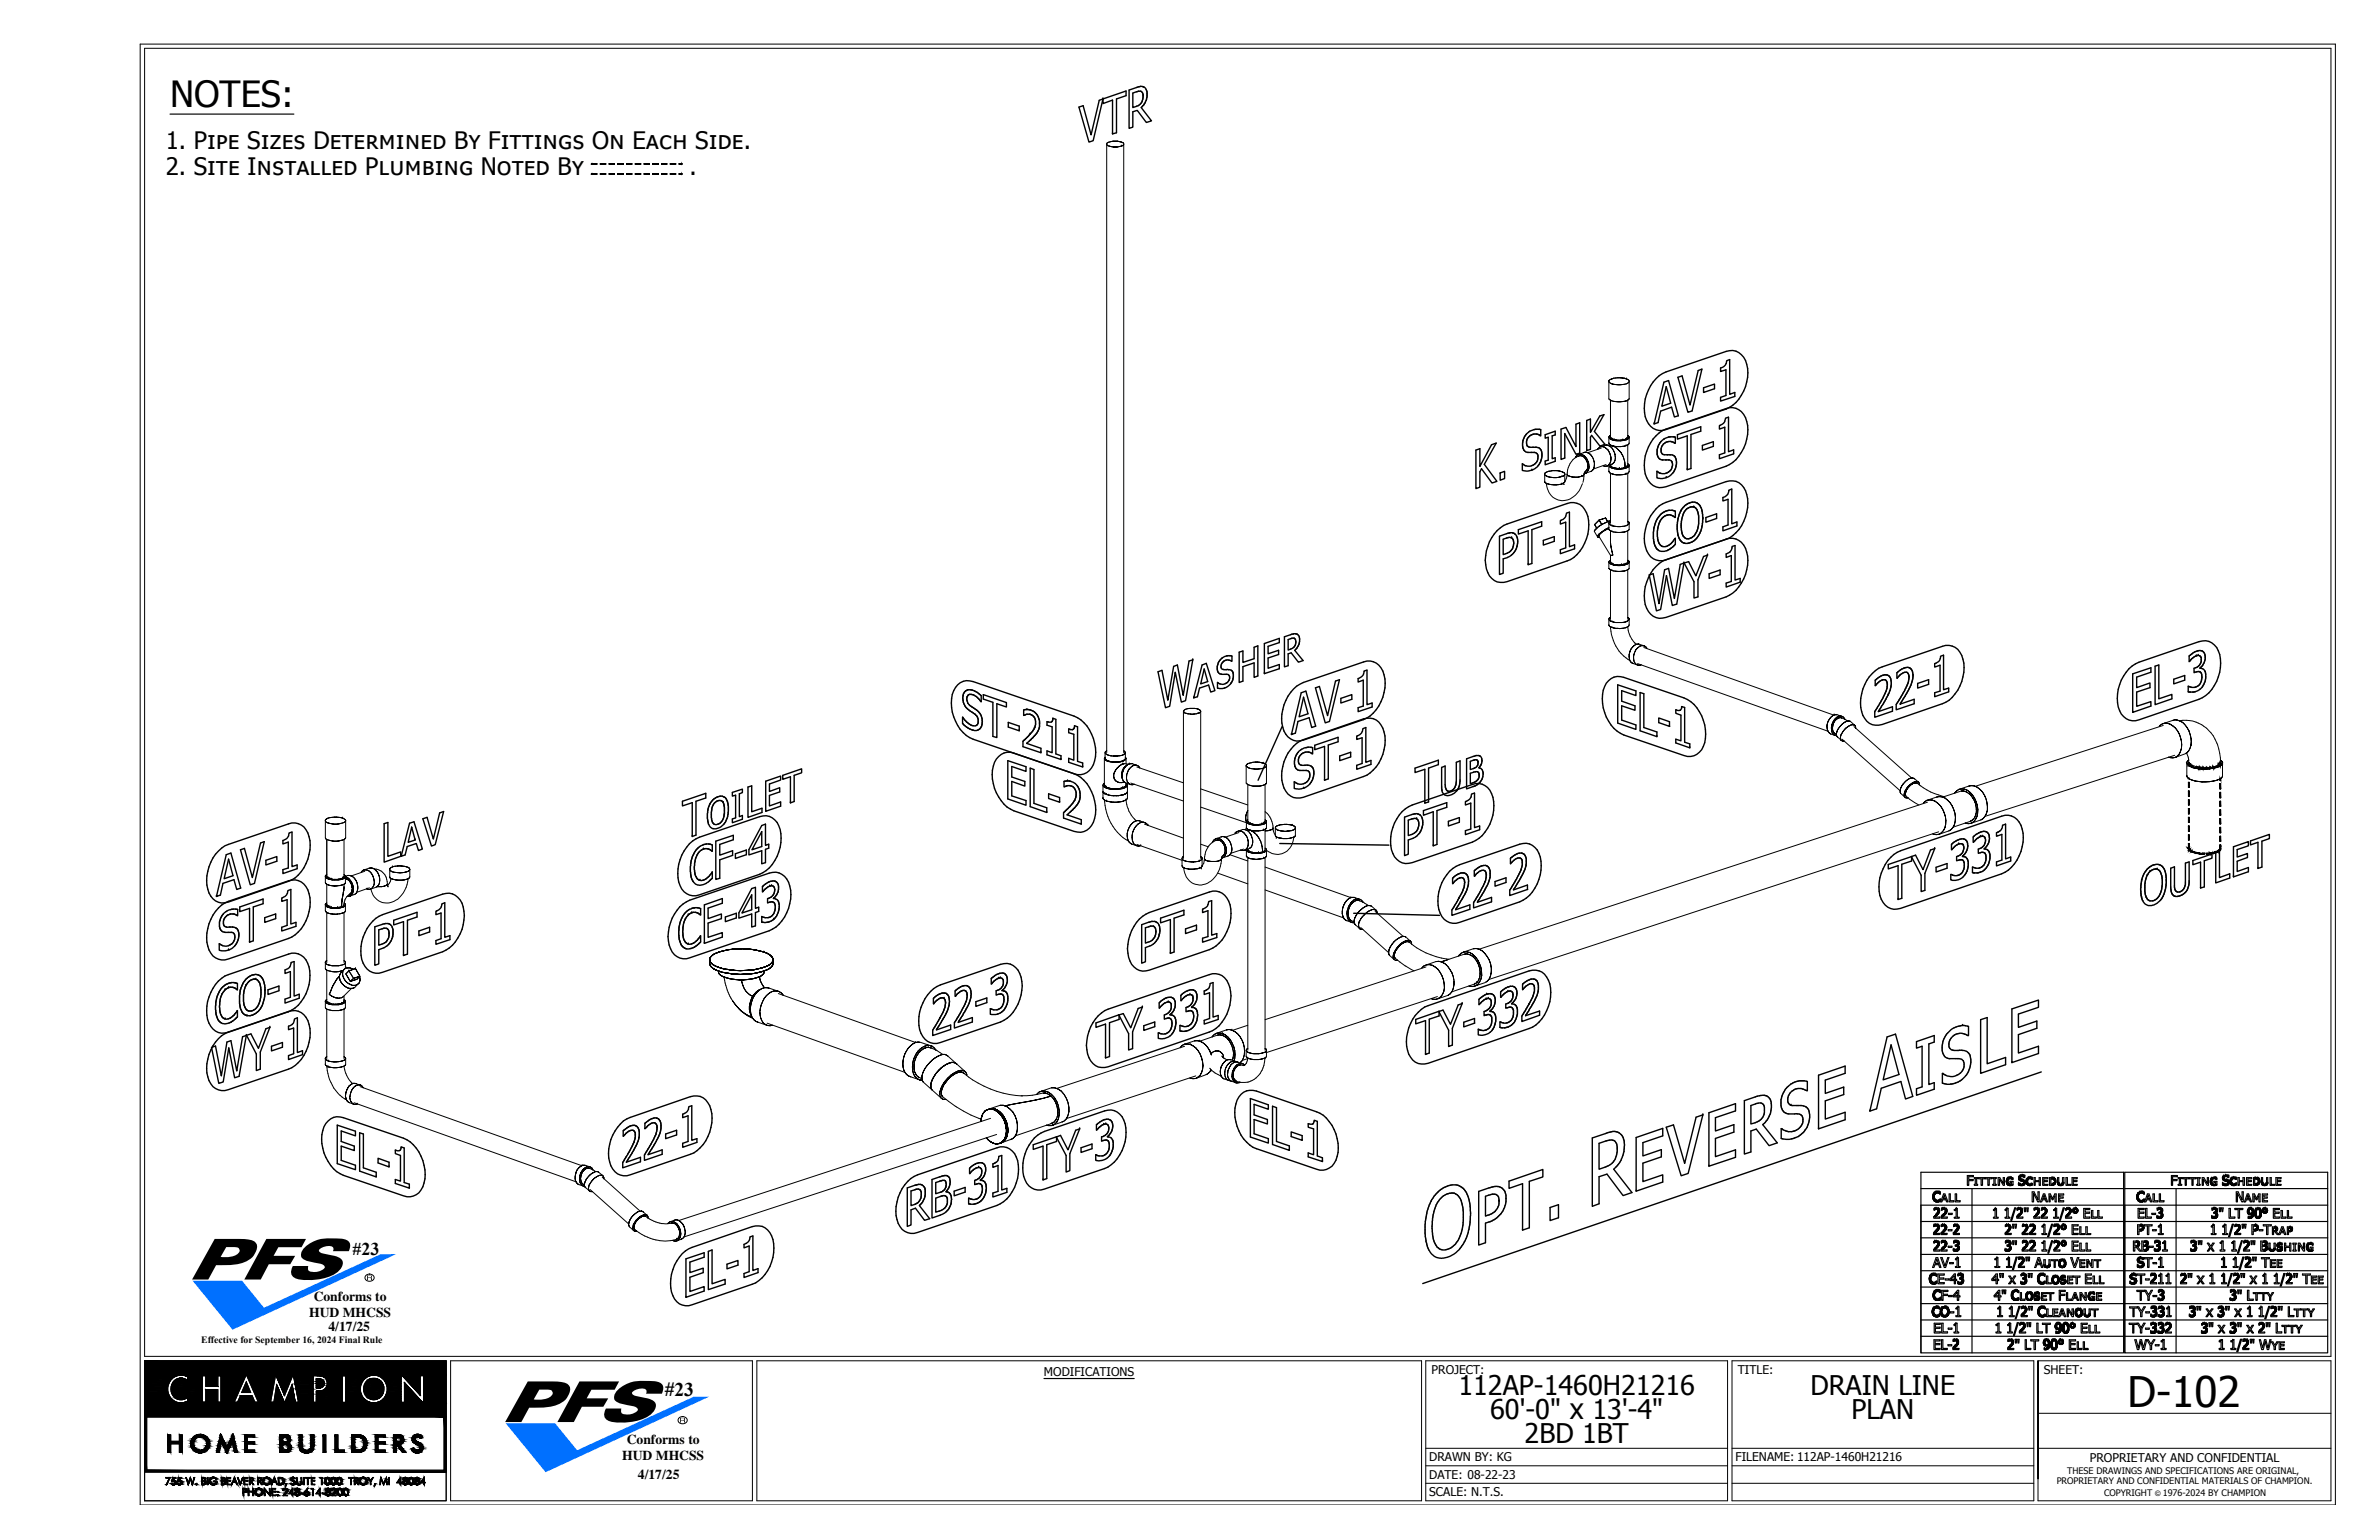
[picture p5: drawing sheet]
<svg xmlns="http://www.w3.org/2000/svg" width="432mm" height="279mm" viewBox="0 0 432 279" stroke-linecap="round" stroke-linejoin="round" font-family="sans-serif">
<defs><g id="words">
<text font-size="7.6" x="386.2" y="255.3">D-102</text>
<text font-size="6.6" x="30.9" y="19.3">NOTES:</text>
<g font-size="4.9">
<text x="264.7" y="253">112AP-1460H21216</text>
<text x="270.5" y="257.4">60'-0&quot; x 13'-4&quot;</text>
<text x="328.6" y="253">DRAIN LINE</text>
<text x="336" y="257.4">PLAN</text>
<text x="276.7" y="261.7">2BD 1BT</text>
</g>
<g font-size="4.4">
<text x="30.1" y="27.1">1. Pipe Sizes Determined By Fittings On Each Side.</text>
<text x="30.1" y="31.8">2. Site Installed Plumbing Noted By</text>
<text x="125.2" y="31.8">.</text>
</g>
<text font-size="3.5" x="120.6" y="253.3">#23</text>
<text font-size="3.3" x="64" y="227.7">#23</text>
<g font-size="2.5">
<text x="56.1" y="239">HUD MHCSS</text>
<text x="56.9" y="236.1">Conforms to</text>
<text x="59.6" y="241.5">4/17/25</text>
<text x="113.8" y="261.9">Conforms to</text>
<text x="112.9" y="264.9">HUD MHCSS</text>
<text x="115.8" y="268.3">4/17/25</text>
</g>
<g font-size="2.2">
<text x="189.5" y="249.6">MODIFICATIONS</text>
<text x="259.8" y="249.3">PROJECT:</text>
<text x="315.4" y="249.3">TITLE:</text>
<text x="371" y="249.3">SHEET:</text>
<text x="259.4" y="265.1">DRAWN BY: KG</text>
<text x="259.4" y="268.3">DATE: 08-22-23</text>
<text x="315" y="265.1">FILENAME: 112AP-1460H21216</text>
<text x="379.3" y="265.3">PROPRIETARY AND CONFIDENTIAL</text>
<text x="259.4" y="271.5">SCALE: N.T.S.</text>
</g>
<text font-size="1.8" x="36.5" y="243.6">Effective for September 16, 2024 Final Rule</text>
<g font-size="1.6">
<text x="373.3" y="269.2">PROPRIETARY AND CONFIDENTIAL MATERIALS OF CHAMPION.</text>
<text x="375.2" y="267.4">THESE DRAWINGS AND SPECIFICATIONS ARE ORIGINAL,</text>
<text x="381.9" y="271.4">COPYRIGHT</text>
<text x="392.6" y="271.4">1976-2024 BY CHAMPION</text>
</g>
<text font-size="1.4" x="391.2" y="271.4">©</text>
</g></defs>
<g fill="none" stroke="#000" stroke-width=".18">
<path d="M25.4 8h398.5v265h-398.5zM26.2 8.8h396.9v237.3h-396.9zM107.4 31.5v.1M107.4 31.5h.9v.1h-.9zM107.4 29.7v.1M107.4 29.7h.9v.1h-.9zM109 31.5h.9v.1h-.9zM109 29.7h.9v.1h-.9zM110.6 31.5h.9v.1h-.9zM110.6 29.7h.9v.1h-.9zM112.1 31.5h1v.1h-1zM112.1 29.7h1v.1h-1z"/>
<path d="M113.7 31.5h1v.1h-1zM113.7 29.7h1v.1h-1zM115.3 31.5h1v.1h-1zM115.3 29.7h1v.1h-1zM116.9 31.5h1v.1h-1zM116.9 29.7h1v.1h-1zM118.5 31.5h1v.1h-1zM118.5 29.7h1v.1h-1zM120.1 31.5h.9v.1h-.9zM120.1 29.7h.9v.1h-.9zM121.7 31.5h.9v.1h-.9zM121.7 29.7h.9v.1h-.9z"/>
<path d="M123.3 31.5h.4v.1h-.4zM123.3 29.7h.4v.1h-.4zM123.7 31.5v.1M123.7 29.7v.1M200.9 26.1l.1 .3M200.9 26.1a1.88 1.88 0 0 1 1.9-.5l-1.2 .1a.67 .67 0 0 0-.7 .4l.1 .3M200.9 26.1v110.5M201 26.4l.3 .1M201.3 26.5l.3 .1-.3-.1M201.6 26.6l.4 .1-.4-.1M202 26.7l1.5-.2zM203.2 25.7l-.4-.1 .4 .1"/>
<path d="M203.5 26.5h.1M203.5 25.8l-.3-.1 .3 .1M203.8 26.4l-.3 .1 .3-.1M203.8 26.4l.1-.1-.1 .1M203.8 25.9l-.3-.1 .3 .1M203.9 26.3l.1-.2-.1 .2M203.9 26l-.1-.1 .1 .1M204 26.1l-.1-.1 .1 .1M204 26.1v110.5M292 79.3l.1 .1-.1-.1M292 69.3v3a2.73 2.73 0 0 0 2.5 .6l-1.6-.1-.6-.2M292 72.3l.3 .3"/>
<path d="M292 69.3l.1 .1-.1-.1M292 69.1v.2v-.2M292 79.3v1M292.1 79.4v.1v-.1M292.1 79.2l-.1 .1 .1-.1M292.1 69.4l.2 .1-.2-.1M292.1 69l-.1 .1 .1-.1M292.1 79.5l.2 .2-.2-.2M292.2 79l-.1 .2 .1-.2M292.3 79.7l.2 .1-.2-.1M292.3 79h-.1h.1M292.3 79.4h.1"/>
<path d="M292.3 72.6v6.8M292.3 69.5l.3 .1-.3-.1M292.3 68.8l-.2 .2 .2-.2M292.3 72.6v6.7M292.3 79.4l.1 .1M292.4 79.5h.1M292.4 79.5l.1 .1M292.5 79.8h.3h-.3M292.5 79.6h.1M292.6 79.6l.1 .1-.1-.1M292.6 69.6l.3 .1-.3-.1M292.6 68.7l-.3 .1 .3-.1"/>
<path d="M292.7 79.7l.3 .1-.3-.1M292.7 79.7h.1M292.8 79.8l.3 .1-.3-.1M292.9 69.7l.3 .1-.3-.1M292.9 68.6l1.2-.1zM292.9 68.6l-.3 .1M293 79.8h.3zM293 79.8h.1M293.1 79.9l.4 .1-.4-.1M293.3 79.8h.2M293.4 79.8h.1M293.5 80l1.1-.1z"/>
<path d="M293.5 79.8l.1 .1-.1-.1M293.6 79.9h.2M293.7 79.9h.1M293.8 79.9h.2h-.2M294.4 79.8h.1M294.4 79.8l-.4 .1M294.5 68.6l-.4-.1 .4 .1M294.6 79.9l.3-.1-.3 .1M294.6 79.8h.1M294.6 79.8h.3zM294.8 79.8h.1M294.8 79.8l.3-.1z"/>
<path d="M294.9 79.8h.2h-.2M294.9 72.8l-.4 .1 .4-.1M294.9 68.6l.3 .1-.3-.1M294.9 68.6h-.4h.4M295.1 79.7h.1M295.1 79.7l.2-.1zM295.1 79.8h.1M295.1 79.6v.1M295.2 72.7l-.3 .1 .3-.1M295.2 68.7a.49 .49 0 0 1 .5 .6 2.73 2.73 0 0 1-2.5 .5 2.73 2.73 0 0 0 2.5-.5M295.2 68.7a.49 .49 0 0 1 .5 .6M295.2 68.7h.1"/>
<path d="M295.3 79.6h.1M295.3 79.5h.1M295.3 79.5h.1h-.1M295.4 79.5h.1M295.4 79.7l-.3 .1 .3-.1M295.4 79.7l.2-.1-.2 .1M295.4 79.4h.1M295.4 72.6l-.2 .1 .2-.1M295.4 72.6v6.8M295.5 79.1l-.1-.1 .1 .1M295.6 79.6l.1-.1-.1 .1M295.6 72.5l-.2 .1 .2-.1"/>
<path d="M295.7 79.5v-.2v.2M295.7 79.2l-.2-.1 .2 .1M295.7 79.3v-.1v.1M295.7 72.3l-.1 .2 .1-.2M295.7 69.3v3M295.7 79.3v1.1M280.4 87.5v-.2v.2M280.4 86.1l.1 .2-.1-.2M280.4 86v.1v-.1M280.4 86v1.3M280.4 85.9v.1v-.1M280.5 87.6l-.1-.1 .1 .1"/>
<path d="M280.5 86.3l.2 .1-.2-.1M280.5 85.7l-.1 .2 .1-.2M280.7 87.7a3.1 3.1 0 0 0 2.1 3 3.1 3.1 0 0 0 3.5-1.2l.3-.5 .6-1.2M280.7 87.7l-.2-.1 .2 .1M280.7 86.4l.3 .1-.3-.1M280.8 85.6l-.3 .1 .3-.1M281 87.8l-.3-.1 .3 .1M281 86.5l.3 .1-.3-.1M281.1 85.5l-.3 .1 .3-.1M281.3 87.9l-.3-.1 .3 .1M281.3 86.6h.3h-.3M281.4 85.5h-.3h.3"/>
<path d="M281.6 87.9l.8 .1zM281.6 87.9h-.3h.3M281.6 86.6h1.2zM281.8 85.4l-.4 .1 .4-.1M281.8 85.4h.7zM282.8 87.9l-.4 .1 .4-.1M282.8 86.6l.4-.1-.4 .1M282.9 85.4h-.4h.4M283.2 87.9h-.4h.4M283.2 86.5l.3-.1-.3 .1M283.3 85.5l-.4-.1 .4 .1M283.5 87.8l-.3 .1 .3-.1"/>
<path d="M283.5 87.8h.1M283.5 86.4h.1M283.5 85.6l-.2-.1 .2 .1M283.8 87.7l-.3 .1 .3-.1M283.8 86.4h-.3h.3M283.8 86.4l.1-.2-.1 .2M283.8 87.7v.1M283.8 85.7l-.3-.1 .3 .1M283.8 87.8l.1 .1M283.9 87.5l-.1 .2 .1-.2M283.9 86.2l.1-.1-.1 .1M283.9 85.8l-.1-.1 .1 .1"/>
<path d="M284 87.4l-.1 .1 .1-.1M284 87.3v.1v-.1M284 86.1v-.1v.1M284 86l-.1-.2 .1 .2M284 86v1.3M284.5 86.1l-.1-.1 .1 .1M284.6 86.3l-.1-.2 .1 .2M284.8 86.4l-.2-.1 .2 .1M285 86.4h-.2h.2M285.3 86.5l1.1 .1zM285.3 86.5l-.3-.1 .3 .1M286 82.8l-.1 .3 .1-.3"/>
<path d="M286.2 82.6l-.2 .2 .2-.2M286.4 82.5l-.2 .1 .2-.1M286.5 82.8a4.2 4.2 0 0 0-2.1 3.9l-.4 .6M286.5 82.8l.2-.1-.2 .1M286.7 82.4l-.3 .1 .3-.1M286.7 82.7h.3h-.3M286.8 86.5l-.4 .1 .4-.1M287 82.7l.2 .1-.2-.1M287 82.4h-.3h.3M287.1 86.4l-.3 .1 .3-.1M287.1 86.4h.1M287.2 82.8l.3 .1-.3-.1"/>
<path d="M287.2 82.5l-.2-.1 .2 .1M287.3 86.3l-.2 .1 .2-.1M287.4 86.2l-.1 .1 .1-.1M287.4 82.1l.3-.1-.3 .1M287.4 82.1l-1 .4M287.5 82.9l.2 .3-.2-.3M287.5 86.1l-.1 .1 .1-.1M287.5 82.7l-.3-.2 .3 .2M287.5 86.1l-.2 1.4M287.6 85.8h.1M287.7 82h.3h-.3M287.7 85.6l-.2 .5"/>
<path d="M287.7 83.2l.2 .3-.2-.3M287.8 82.9l-.3-.2 .3 .2M287.8 85.5l-.1 .1M287.9 85.8l.2-.2-.2 .2M287.9 85.4l-.2 .2 .2-.2M287.9 83.5l.2 .3-.2-.3M288 82l.5 .3zM288 83.2l-.2-.3 .2 .3M288.1 85.6l.1-.3-.1 .3M288.1 85.2l-.2 .2 .2-.2M288.1 83.8l.1 .4-.1-.4M288.2 84.9l-.1 .3 .1-.3"/>
<path d="M288.2 84.2v.3v-.3M288.2 83.6l-.2-.4 .2 .4M288.2 84.5v.4v-.4M288.2 84.5h.1M288.2 85.3l.2-.3-.2 .3M288.3 83.9l-.1-.3 .1 .3M288.4 85v-.3v.3M288.4 84.3l-.1-.4 .1 .4M288.4 84.7v-.4v.4M288.5 82.3l.3 .3-.3-.3M288.7 85.6l-1 .3M288.8 82.6l.2 .3-.2-.3"/>
<path d="M288.9 85.5l-.2 .1 .2-.1M289 82.9l.2 .3-.2-.3M289.1 85.3l-.2 .2 .2-.2M289.2 83.2l.1 .4-.1-.4M289.3 85l-.2 .3 .2-.3M289.3 83.6l.1 .4-.1-.4M289.3 84.7v.3v-.3M289.4 96.4l.6 1.1-.1-.1M289.4 96.4v-.1v.1M289.4 96.3l.1-.2-.1 .2M289.4 84.4l-.1 .3 .1-.3M289.4 84v.4v-.4"/>
<path d="M289.5 96.1l.2-.1-.2 .1M289.7 96l.2-.2-.2 .2M289.8 95.8l-.4-.6 .4 .6M289.9 95.8l.3-.3-.3 .3M290 81.5h.1M290 97.5h.3zM290.1 97.1l-.1 .1 .1-.1M290.2 81.3l-.2 .2 .2-.2M290.2 97.3h.1M290.2 97.2v-.1v.1M290.2 95.5l.3-.2-.3 .2M290.2 97.3l2.1 3.5"/>
<path d="M290.2 97.1l.1-.2-.1 .2M290.2 96.9l-.1 .2 .1-.2M290.2 94.4l.5 .8-.5-.8-.8 .8zM290.2 94.4l1.2-.4 .4 .7-.4-.7zM290.3 96.9l.2-.1-.2 .1M290.4 81.1l-.2 .2 .2-.2M290.5 96.7l-.3 .2 .3-.2M290.5 96.8l.2-.2-.2 .2M290.5 95.3l.4-.2-.4 .2M290.6 81l-.2 .1 .2-.1M290.7 81.3l-2.5 .8M290.7 96.6l.2-.2-.2 .2"/>
<path d="M290.8 96.5l-.3 .2 .3-.2M290.8 81l.3 .1-.3-.1M290.8 81h-.2h.2M290.9 95.1l.4-.2-.4 .2M290.9 96.4l.3-.1-.3 .1M291 84.5l.2 .1-.2-.1M291.1 96.3l-.3 .2 .3-.2M291.1 81.1h.1M291.2 96.3l.3-.2-.3 .2M291.2 84.6l.5-.1zM291.3 94.9l.3-.2-.3 .2M291.3 81.2l-.2-.1 .2 .1"/>
<path d="M291.4 80.8l.2-.1-.2 .1M291.4 80.8l-.8 .2M291.5 96l-.4 .3 .4-.3M291.5 96.1l.3-.2-.3 .2M291.5 84.3l-2.3 .8M291.6 94.7l.3-.1-.3 .1M291.6 81.4l-.3-.2 .3 .2M291.6 80.7l.3 .1-.3-.1M291.8 95.8l-.3 .2 .3-.2M291.8 95.9l.2-.1-.2 .1M291.8 81.6l-.2-.2 .2 .2M291.9 94.6h.1"/>
<path d="M291.9 80.8l.2 .1-.2-.1M291.9 80.8h.1M291.9 84.4l.2-.2-.2 .2M292 95.7l-.2 .1 .2-.1M292 95l.3 .3zM292 84.4l.1 .1-.1-.1M292 81.9l-.2-.3 .2 .3M292 84.4v1.1M292.1 85.6l-.1-.1 .1 .1M292.1 84.5v.2v-.2M292.1 80.5l-.1-.2 .1 .2M292.1 84.2l.2-.3-.2 .3"/>
<path d="M292.1 80.9h.4M292.1 96.2l-.1-.1 .1 .1M292.1 94.5l-.2 .1 .2-.1M292.1 94.5h.2h-.2M292.1 85.7v-.1v.1M292.1 84.7l.2 .1-.2-.1M292.1 80.9l.3 .2-.3-.2M292.1 80.6v-.1v.1M292.2 82.3l-.2-.4 .2 .4M292.3 85.9l-.2-.2 .2 .2M292.3 84.8l.2 .1-.2-.1M292.3 83.9l.1-.2-.1 .2"/>
<path d="M292.3 80.7l-.2-.1 .2 .1M292.3 98.1l.1 .7zM292.3 96.3v1.8v-.3M292.3 96.3l.3 .1-.3-.1M292.3 96.3l-.2-.1 .2 .1M292.3 84.5h.1M292.3 82.6l-.1-.3 .1 .3M292.3 94.6l-.3 .2v1.3M292.3 80.7v.2M292.3 84.3v.2M292.3 85.9v9.1M292.3 95.3l.3 .1"/>
<path d="M292.4 98.8l.2 1.1zM292.4 83.7v-.4v.4M292.4 84.7h.1M292.4 84.6l-.1-.1 .1 .1M292.4 83.3v-.3v.3M292.4 83l-.1-.4 .1 .4M292.4 81.1l.3 .3-.3-.3M292.5 85.9h-.2h.2M292.5 84.9l.3 .1-.3-.1M292.5 84.7l-.1-.1 .1 .1M292.5 80.8l-.2-.1 .2 .1M292.5 84.8h.1"/>
<path d="M292.5 84.2l-.8 .3M292.6 99.9l.1 .8-.1 .1 .1-.1zM292.6 96.4l1.1 .2h.8h-.8zM292.6 96.4h.1M292.6 95.4l.3 .1-.3-.1M292.6 95.4h.1M292.6 84.8h.1M292.6 80.9h.1M292.7 84.8l-.2-.1 .2 .1M292.7 81.4l.1 .3-.1-.3M292.7 80.9h.1M292.7 84.1l-.2 .1 .2-.1"/>
<path d="M292.8 84.8h.1M292.8 86l-.3-.1 .3 .1M292.8 85h.3h-.3M292.8 80.9l-.3-.1 .3 .1M292.8 81.7l.2 .3-.2-.3M292.8 80.9l.1 .1-.1-.1M292.8 84.9h.1M292.9 84.9l-.2-.1 .2 .1M292.9 95.5h.3h-.3M292.9 83.9l-.2 .2 .2-.2M292.9 81h.1h-.1M293 82l.1 .3-.1-.3"/>
<path d="M293 81l.2 .2-.2-.2M293.1 86.1l-.3-.1 .3 .1M293.1 85l.4 .1-.4-.1M293.1 83.7l-.2 .2 .2-.2M293.1 81l-.3-.1 .3 .1M293.1 84.9h.1M293.1 84.9h-.2h.2M293.1 82.3l.1 .4-.1-.4M293.2 83.4l-.1 .3 .1-.3M293.2 82.7v.4v-.4M293.2 85h.1M293.2 83.1v.3v-.3"/>
<path d="M293.2 81.2l.2 .1-.2-.1M293.2 95.5h1.3zM293.4 85h.8zM293.4 85l-.3-.1 .3 .1M293.4 81.3l.2 .1-.2-.1M293.5 85h.1M293.5 86.1h.7zM293.5 86.1h-.4h.4M293.5 85.1l1.1-.1zM293.5 81h.7zM293.5 81h-.4h.4M293.6 81.4l.2 .2-.2-.2"/>
<path d="M293.8 81.6l.1 .2-.1-.2M293.9 85h.1M293.9 81.8l.2 .2-.2-.2M294.1 82l.2 .2-.2-.2M294.3 82.2l.1 .2-.1-.2M294.3 85h.1M294.4 82.4l.1 .2-.1-.2M294.5 85h-.3h.3M294.5 82.6l.1 .3-.1-.3M294.6 86.1h-.4h.4M294.6 85h.3h-.3M294.6 81h-.4h.4"/>
<path d="M294.6 84.9h.1M294.6 82.9l.1 .3-.1-.3M294.7 84.9l-.2 .1 .2-.1M294.7 83.2l.1 .2-.1-.2M294.8 83.4l.1 .4-.1-.4M294.9 96.5l-.4 .1 .4-.1M294.9 86.1h-.3h.3M294.9 85l.2-.1-.2 .1M294.9 80.9l-.3 .1 .3-.1M294.9 83.8v.3v-.3M294.9 84.5l.1 .3h.1h-.1zM294.9 84.1v.4v-.4"/>
<path d="M295 84.8h.1M295 84.8l-.3 .1 .3-.1M295.1 96.4l-.2 .1 .2-.1M295.1 95.4l-.6 .1M295.1 86l-.2 .1 .2-.1M295.1 86h.1M295.1 84.9h.1M295.1 80.9h-.2h.2M295.1 80.9h.1M295.2 84.8h.1M295.2 84.7v.1M295.3 84.7l-.2 .1 .2-.1"/>
<path d="M295.4 84.6h.1M295.4 95.3l.2-.2-.2 .2M295.4 85.9l-.3 .1 .3-.1M295.4 84.8l-.3 .1 .3-.1M295.4 84.8l.2-.1-.2 .1M295.4 84.6l-.1 .1 .1-.1M295.4 80.7l-.3 .2 .3-.2M295.4 95.3l-.3 .1M295.4 84.5v.1v-.1M295.4 80.7v3.8M295.4 85.9v9.1M295.4 96.3v5.7"/>
<path d="M295.5 84.2h-.1h.1M295.6 85.8l-.2 .1 .2-.1M295.6 84.7l.1-.1-.1 .1M295.6 80.6l-.2 .1 .2-.1M295.6 95.1l.1-.1-.1 .1M295.6 94.7l-.2-.1 .2 .1M295.7 85.6l-.1 .2 .1-.2M295.7 84.6v-.1v.1M295.7 84.3l-.2-.1 .2 .1M295.7 80.5l-.1 .1 .1-.1M295.7 95v-.2v.2M295.7 94.8l-.1-.1 .1 .1"/>
<path d="M295.7 85.5v.1v-.1M295.7 84.5v-.2v.2M295.7 80.4v.1v-.1M295.7 84.5v1M295.7 95v1.1l-.6 .3M292 112.3l.1 .1-.1-.1M292 101.9v1.2M292 112.3v1.1M292 102.1l.6 .3M292.1 113.5l-.1-.1 .1 .1M292.1 112.4v.2v-.2M292.1 112.1l-.1 .2 .1-.2"/>
<path d="M292.1 103.3l-.1-.2 .1 .2M292.1 101.8l.2-.2-.3 .3zM292.1 113.6v-.1v.1M292.1 112.6l.2 .1-.2-.1M292.3 112l-.2 .1 .2-.1M292.3 103.4l.3 .1-.3-.1M292.3 103.4l-.2-.1 .2 .1M292.3 102.1v-.2v.2M292.3 100.8h.1M292.3 102h.1M292.3 113.7a7.5 7.5 0 0 0 3.5 6.1l-.1-.3 .1 .3M292.3 113.7l.3 .1-.3-.1"/>
<path d="M292.3 113.7l-.2-.1 .2 .1M292.3 112.7l.3 .1-.3-.1M292.3 112h.1M292.3 100.8v1.1M292.3 103.4v9M292.4 102.2l-.1-.1 .1 .1M292.4 102.2h.1M292.5 102.3l.2 .1-.2-.1M292.5 102.3l-.1-.1 .1 .1M292.6 103.5l1.1 .2 .8-.1-.8 .1zM292.6 103.5h.1M292.6 102.4l.3 .1-.3-.1"/>
<path d="M292.6 102.4h.1M292.6 100.8h-.2h.2M292.6 102.3h.1M292.6 113.8h.1M292.6 112.8l.3 .1-.3-.1M292.6 112.8h.1M292.7 102.4h.1M292.8 102.4h.1M292.9 113.9l-.3-.1 .3 .1M292.9 112.9h.3h-.3M292.9 102.5l.3 .1-.3-.1M293 102.4h-.3h.3"/>
<path d="M293.1 102.4h.1M293.2 102.4h.1M293.2 102.6l1.7-.1zM293.2 114h1.2zM293.2 114l-.3-.1 .3 .1M293.2 112.9h.4h-.4M293.3 102.5l-.3-.1 .3 .1M293.5 102.5h.1M293.6 112.9h.8zM293.7 102.5h.6zM293.7 102.5h-.4h.4M293.8 102.5h.1h-.1"/>
<path d="M293.9 102.5h.1M294.2 102.5h.1M294.3 102.5h.1M294.4 112.9h.4h-.4M294.6 102.4l-.3 .1 .3-.1M294.6 102.4h.1M294.7 102.4h-.1M294.8 114h-.4h.4M294.8 112.9l.3-.1-.3 .1M294.9 103.6h-.4h.4M294.9 102.4h-.3h.3M294.9 102.4h.1"/>
<path d="M295 102.4h.1M295 102.3v.1M295.1 113.9l-.3 .1 .3-.1M295.1 112.8l.3-.1-.3 .1M295.1 103.5l-.2 .1 .2-.1M295.1 102.3l-.2 .1 .2-.1M295.2 102.2v.1M295.3 102.2l-.2 .1 .2-.1M295.3 102.2h.1M295.4 113.7l-.3 .2 .3-.2M295.4 112.7l.1-.1-.1 .1M295.4 102.1v.1"/>
<path d="M295.4 102.3l.2-.1-.2 .1M295.4 102.1l-.1 .1 .1-.1M295.4 102h.1M295.4 103.4l-.3 .1M295.4 102.3l-.5 .2M295.4 102v.1v-.1M295.4 113.7a4.5 4.5 0 0 0 1.4 3M295.4 103.4v9M295.5 112.1h.1M295.5 113.7h-.1h.1M295.5 112.6l.2-.2-.2 .2M295.6 102.2l.1-.1-.1 .1"/>
<path d="M295.6 101.8l-.2-.2 .2 .2M295.7 113.5l-.2 .2 .2-.2M295.7 112.4v-.1v.1M295.7 112.2l-.2-.1 .2 .1M295.7 103.1l-.3 .3M295.7 102.1v-.2v.2M295.7 101.9l-.1-.1 .1 .1M295.7 119.2v-.4v.4M295.7 118.8l.1-.4-.1 .4M295.7 113.4v.1v-.1M295.7 112.3v-.1v.1M295.7 102.1v1"/>
<path d="M295.7 112.3v1.1M295.7 119.5v-.3v.3M295.8 118.4l.1-.4-.1 .4M295.9 118l.2-.3-.2 .3M296.1 117.7l.2-.3-.2 .3M296.3 117.4l.3-.3-.3 .3M296.5 119.5v.3v-.3M296.5 119.1v.4v-.4M296.5 119.8l.1 .3-.1-.3M296.6 118.7l-.1 .4 .1-.4M296.6 117.1l.2-.1-.2 .1M296.7 118.3l-.1 .4 .1-.4"/>
<path d="M296.7 116.7l.4 .2M296.8 117l.3-.1-.3 .1M296.9 117.9l-.2 .4 .2-.4M297.1 117.6l-.2 .3 .2-.3M297.1 116.9h.5zM297.4 117.4l-.3 .2 .3-.2M297.6 117.2l-.2 .2 .2-.2M297.6 116.9l.9 .3M297.9 117.1l-.3 .1 .3-.1M298.2 117.1h-.3h.3M298.4 117.5l34.5 12.3M298.7 117.3l-.2-.1 .2 .1"/>
<path d="M298.9 117.6l-.2-.3 .2 .3M298.9 117.6h.1M200.4 137.7l.1-.2-.1 .2M200.4 137.7v4.8M200.5 137.5l.1-.1-.1 .1M200.5 137.8l-.1-.1 .1 .1M200.6 137.4h.1M200.6 136.6v.1v-.1M200.6 136.6v1M200.6 137.9l-.1-.1 .1 .1M200.6 137.8v-.2v.2M200.6 136.7l.2 .1-.2-.1"/>
<path d="M200.6 136.4v.2v-.2M200.7 136.3l-.1 .1 .1-.1M200.8 138l-.2-.1 .2 .1M200.8 137.9l-.2-.1 .2 .1M200.8 136.8l.2 .1-.2-.1M200.9 136.2l-.2 .1 .2-.1M201 138l-.2-.1 .2 .1M201 136.9l.3 .1-.3-.1M201 138.1l-.2-.1 .2 .1M201.3 138.1l-.3-.1 .3 .1M201.3 137l.3 .1-.3-.1M201.3 138.2l-.3-.1 .3 .1"/>
<path d="M201.6 138.2l-.3-.1 .3 .1M201.6 137.1l.4 .1-.4-.1M201.6 138.2h-.3h.3M202 138.3h.7zM202 138.3l-.4-.1 .4 .1M202 138.2h.8zM202 138.2h-.4h.4M202 137.2l1.2-.1zM202.4 139.9l.2-.3-.2 .3M202.6 139.6l.2-.2-.2 .2M202.8 139.4l.2-.3-.2 .3M203 139.1l.2-.1-.2 .1"/>
<path d="M203 138.3h-.3h.3M203.2 139l.1-.1-.1 .1M203.2 138.2h-.4h.4M203.2 137.1h.3h-.3M203.3 138.9l.1-.1-.1 .1M203.4 138.2l-.4 .1 .4-.1M203.4 138.8l.1-.1-.1 .1M203.5 138.1l-.3 .1 .3-.1M203.5 137.1l.3-.1-.3 .1M203.5 138.7l.2-.1-.2 .1M203.7 140l-.1 .3 .1-.3M203.7 138.6h.1h-.1"/>
<path d="M203.7 138.1l-.3 .1 .3-.1M203.8 139.7l-.1 .3 .1-.3M203.8 138.6h.1M203.8 138l-.3 .1 .3-.1M203.8 137l.2-.1-.2 .1M203.8 139.9l.2-.4-.2 .4M203.9 139.4l-.1 .3 .1-.3M203.9 138.6h-.1h.1M203.9 138.6h.1h-.1M203.9 138l-.2 .1 .2-.1M204 139.5l.2-.3-.2 .3M204 137.9l-.2 .1 .2-.1"/>
<path d="M204 136.9l.2-.2-.2 .2M204 138.6h.9M204.1 139.2l-.2 .2 .2-.2M204.1 137.9l-.2 .1 .2-.1M204.1 136.3l-.1-.1 .1 .1M204.2 139.2l.2-.3-.2 .3M204.2 137.8l-.2 .1 .2-.1M204.2 136.7l.1-.1-.1 .1M204.2 136.5l-.1-.2 .1 .2M204.3 137.8l-.2 .1 .2-.1M204.3 137.7l-.1 .1 .1-.1M204.3 137.4v.1v-.1"/>
<path d="M204.3 136.6l-.1-.1 .1 .1M204.3 136.6v1.1M204.3 139l-.2 .2 .2-.2M204.3 137.5l.1 .1-.1-.1M204.3 137.7v.1v-.1M204.4 137.6l-.1 .1 .1-.1M204.4 137.6v1M204.4 138.9l.3-.2-.3 .2M204.5 138.8l-.2 .2 .2-.2M204.6 138.8h-.1h.1M204.7 138.7l.3-.1-.3 .1M204.8 139.8l-.2 .4 .2-.4"/>
<path d="M205 139.5l-.2 .3 .2-.3M205 138.6h.1M205.2 139.2l-.2 .3 .2-.3M205.2 138.6h-.2h.2M205.2 138.6h.3h-.3M205.5 139l-.3 .2 .3-.2M205.5 138.6l.8 .3M205.8 138.9l-.3 .1 .3-.1M205.8 138.9h.1M206 138.8l-.2 .1 .2-.1M206.3 139.1l8.5 2.9M206.5 138.9h-.2h.2"/>
<path d="M206.8 139.1l-.3-.2 .3 .2M206.9 139.3l-.1-.2 .1 .2M214.8 129l.2 .3M214.8 129l.5-.3 1.5-.2-1.5 .2-.5 .3 .2 .3M214.8 129v26.7M215 129.3l.3 .1M215.3 129.4l.3 .1-.3-.1M215.6 129.5h.4h-.4M216 129.5l1.5-.1zM217.2 128.6l-.4-.1 .4 .1M217.5 129.4h.1M217.5 128.7l-.3-.1 .3 .1"/>
<path d="M217.7 129.3l-.2 .1 .2-.1M217.7 129.3l.2-.1-.2 .1M217.7 128.8l-.2-.1 .2 .1M217.9 129.2v-.2v.2M217.9 128.9l-.2-.1 .2 .1M217.9 129v-.1v.1M217.9 129v26.7M226.2 139v3.1a3 3 0 0 0 2.4 .5h-1.2l-.9-.3M226.2 139l.1 .1-.1-.1M226.2 138.9v.1v-.1M226.3 139.1l.2 .1-.2-.1M226.3 138.7l-.1 .2 .1-.2"/>
<path d="M226.5 139.2l.2 .2-.2-.2M226.5 138.6l-.2 .1 .2-.1M226.7 139.4h.4h-.4M226.7 138.5l-.2 .1 .2-.1M227.1 139.4l.3 .1-.3-.1M227.1 138.4l1.2-.1-1.6 .2M228.6 138.3h-.3h.3M229 138.4l.4 .1-.4-.1M229 138.4l-.4-.1 .4 .1M229.4 138.5a.49 .49 0 0 1 .5 .5 2.73 2.73 0 0 1-2.5 .5 2.73 2.73 0 0 0 2.5-.5M229.4 138.5a.49 .49 0 0 1 .5 .5M229.4 138.5h.1"/>
<path d="M229.9 139v3.1M296 120.1l-.2-.3 .2 .3M296.2 120.3l-.2-.2 .2 .2M296.5 120.4l-.3-.1 .3 .1M296.5 120.4l.8 .3M296.6 120.1l.2 .3-.2-.3M296.8 120.4l.2 .2-.2-.2M297 120.6l.3 .1-.3-.1M297.2 120.4l34.6 12.3M297.3 120.7h.5zM297.8 120.7l.1-.1zM331.6 131.8v-.4v.4"/>
<path d="M331.6 132.1v-.3v.3M331.6 131.4l.1-.3-.1 .3M331.7 132.4l-.1-.3 .1 .3M331.7 131.1l.2-.3-.2 .3M331.8 132.7l-.1-.3 .1 .3M331.9 130.8l.1-.3-.1 .3M331.9 132.9l-.1-.2 .1 .2M332 130.5l.2-.3-.2 .3M332.1 133.1l-.2-.2 .2 .2M332.2 130.2l.2-.2-.2 .2M332.3 133.2l-.2-.1 .2 .1M332.3 133.2l.8 .2"/>
<path d="M332.4 132.1v.3v-.3M332.4 132.4l.1 .3-.1-.3M332.4 131.7v.4v-.4M332.4 130l.3-.2-.3 .2M332.5 132.7l.1 .3-.1-.3M332.5 131.4l-.1 .3 .1-.3M332.6 133l.1 .2-.1-.2M332.6 132.3v-.2v.2M332.6 131.8v.3v-.3M332.6 132.1h.1M332.7 132.5l-.1-.2 .1 .2M332.7 131.7h.1"/>
<path d="M332.7 131.6v-.3v.3M332.7 131.1l-.2 .3 .2-.3M332.7 129.8l.2-.1-.2 .1M332.7 131.7l-.1 .1M332.7 133.2l.2 .2-.2-.2M332.7 132.8v-.3v.3M332.7 131.3l.2-.2-.2 .2M332.7 131.3h.1M332.8 131.3h.1M332.8 130.8l-.1 .3 .1-.3M332.9 132.9l-.2-.1 .2 .1M332.9 133.4h.2h-.2"/>
<path d="M332.9 129.7h.1M333 130.9h.1M333 130.9l-.1 .2M333 133.1l-.1-.2 .1 .2M333 130.9l.1-.3-.1 .3M333 130.5l-.2 .3 .2-.3M333.1 133.4l.2 .1-.2-.1M333.1 133.2l-.1-.1 .1 .1M333.1 130.6l.2-.1zM333.1 133.2h.2M333.2 129.7h-.3h.3M333.2 129.7h.2h-.2"/>
<path d="M333.2 130.6h.1M333.2 130.3l-.2 .2 .2-.2M333.3 133.2h.1M333.3 133.3v-.3v.3M333.3 133.4v-.1v.1M333.3 133l.1-.2-.1 .2M333.4 133.6l-.1-.2 .1 .2M333.4 129.7l.8 .2M333.5 130.4h.1M333.5 130.1l-.3 .2 .3-.2M333.5 130.4l-.2 .1M333.5 132.5l-.1 .3z"/>
<path d="M333.5 132.5l.2-.3-.2 .3M333.5 130.3h.2h-.2M333.5 133.7l.9 .8-.1-.1M333.5 133.7l-.1-.1 .1 .1M333.7 132.2l.2-.3-.2 .3M333.7 130.3h.1M333.7 130l-.2 .1 .2-.1M333.7 130h.1M333.8 130.2h.1M333.9 131.9l.2-.2-.2 .2M334 129.9l-.3 .1 .3-.1M334 130.2h.1"/>
<path d="M334 130.2h-.2M334.1 133.9v.4zM334.1 133.7v.2v-.2M334.1 130.2h.1h-.1M334.1 131.7l.2-.3-.2 .3M334.1 133.4v.3v-.3M334.1 133.4h.1M334.2 130.2l.7 .3M334.3 133.1l-.2 .3 .2-.3M334.3 130.3h.1M334.3 131.4l.3-.2-.3 .2M334.3 134.1l10.6 9.4"/>
<path d="M334.4 134.5h.3zM334.4 132.8l-.1 .3 .1-.3M334.4 130l-.2-.1 .2 .1M334.6 132.6l-.2 .2 .2-.2M334.6 131.2l.3-.2-.3 .2M334.6 130.1l-.2-.1 .2 .1M334.8 130.3l-.2-.2 .2 .2M334.9 132.3l-.3 .3 .3-.3M334.9 131l.2-.1-.2 .1M334.9 130.5l-.1-.2 .1 .2M334.9 130.5l.5 .4M335.1 132.1l-.2 .2 .2-.2"/>
<path d="M335.1 130.9l.3-.1-.3 .1M335.4 131.9l-.3 .2 .3-.2M335.4 130.8l.4 .1zM335.6 131.7l-.2 .2 .2-.2M335.8 130.9h.1h-.1M335.9 131.6l-.3 .1 .3-.1M335.9 130.9l.8 .7M336.1 131.5l-.2 .1 .2-.1M336.3 131.5h-.2h.2M336.5 131.5h-.2h.2M336.5 131.8l10.5 9.3M336.8 131.7l-.1-.1 .1 .1"/>
<path d="M336.8 132.1v-.2v.2M336.8 131.9v-.2v.2M392.1 131.5l-.3 .4 .3-.4M392.5 131.3l-.4 .2 .4-.2M392.6 131.6l-34.1 11.1M393 131.2l-.5 .1 .5-.1M393.4 131.2h-.4h.4M393.6 137.4l.3 .1-.3-.1M393.9 137.5l.9-.1zM393.9 131.4l-.5-.2 .5 .2M394.3 130.7l.4-.1-.4 .1M394.3 130.7l-1.8 .6"/>
<path d="M394.4 131.7l-.5-.3 .5 .3M394.7 130.6h.5h-.5M394.7 137l-34.4 11.1M394.8 132.1l-.4-.4 .4 .4M395.2 130.6l.4 .2-.4-.2M395.2 137.2l.4-.4-.4 .4M395.2 132.6l-.4-.5 .4 .5M395.6 136.8l.2-.5-.2 .5M395.6 133.2l-.4-.6 .4 .6M395.6 130.8a6.3 6.3 0 0 1 7.1 5.1l.4 2.5M395.6 130.8l.6 .3-.6-.3M395.8 136.3l.1-.5-.1 .5"/>
<path d="M395.8 133.8l-.2-.6 .2 .6M395.9 135.8l.1-.7-.1 .7M395.9 134.5l-.1-.7 .1 .7M396 135.1l-.1-.6 .1 .6M396.2 131.1l.4 .4-.4-.4M396.6 136.8l-1.8 .6 .4-.2-.4 .2M396.6 131.5l.4 .5-.4-.5M396.8 136.6l.5 1.2M396.9 138.3l.1 .3-.1-.3M396.9 138.3v2.4M397 138.6l.1 .2-.1-.2M397 136.6l-.4 .2 .4-.2"/>
<path d="M397 132l.3 .6-.3-.6M397 138.1l-.1 .2 .1-.2M397.1 138.8l.3 .2-.3-.2M397.2 138.5h.1zM397.2 138.6h.1M397.2 138.5h.1M397.2 137.6l.1 .3M397.3 137.9l-.3 .2 .3-.2M397.3 137.9v.7M397.3 138.5h.1M397.3 138.6h.1M397.3 136.2l-.3 .4 .3-.4"/>
<path d="M397.3 132.6l.2 .6-.2-.6M397.3 138.7h.2zM397.3 138.6a2.02 2.02 0 0 0 1.7 .7M397.4 138.7v.1M397.4 138.8h.1M397.4 138.6l-.1 .1M397.4 139l.4 .2-.4-.2M397.5 138.7v.1M397.5 138.8h.1M397.5 138.7l-.1 .1M397.5 135.7l-.2 .5 .2-.5M397.5 133.2l.2 .7-.2-.7"/>
<path d="M397.6 138.9h.2zM397.7 138.9h-.1M397.7 133.9v.6v-.6M397.7 134.5l-.2 1.2zM397.8 138.9l-.1 .1M397.8 139.2l.6 .2-.6-.2M398.4 139.4h.6h-.6M398.5 139.3h.2M398.5 139.2l.2 .1zM398.5 139.2h.2M398.6 139.2v.1M398.6 139.2h.2v.1h-.2z"/>
<path d="M398.6 139.2h.1M398.8 139.2v.1M399 139.4l.7 .1-.7-.1M399 139.3l1.7 .1zM399.2 139.4h.1M399.2 139.3v.1zM399.2 139.3v.1M399.2 139.3h.2v.1h-.2zM399.4 139.3v.1M399.7 139.5h1.3zM399.7 139.3l.1 .1zM399.7 139.3v.1"/>
<path d="M399.8 139.3v.1M399.8 139.3l.2 .1zM400 139.3v.1M400.3 139.3v.1M400.3 139.3l.2 .1zM400.5 139.3v.1M400.5 139.3l.1 .1zM400.6 139.3v.1M400.9 139.3v.1M400.9 139.3h.2v.1h-.2zM401 139.5l.6-.1-.6 .1M401.1 139.3v.1"/>
<path d="M401.1 139.3l.1 .1zM401.2 139.3v.1M401.3 139.3l-.6 .1 .6-.1M401.5 139.2v.1M401.5 139.2h.2v.1h-.2zM401.6 139.4l.6-.1-.6 .1M401.7 139.2v.1M401.7 139.2l.1 .1zM401.7 139.2v.1zM401.7 139.2l-.4 .1 .4-.1M401.8 139.3l-.1-.1v.1M402.1 139.1h.2z"/>
<path d="M402.2 139.3l.5-.2-.5 .2M402.2 139.1l-.5 .1 .5-.1M402.5 138.9h.1zM402.5 138.9l.1 .1M402.5 138.9h.2zM402.5 139l-.3 .1 .3-.1M402.6 138.9h.1M402.7 139.1l.4-.2-.4 .2M402.8 138.8l-.3 .2 .3-.2M402.8 138.8h.1M402.8 138.7l.1 .1zM402.8 138.7v.1"/>
<path d="M402.8 138.7l.1 .1M402.9 138.7v.1M402.9 138.6v.2zM402.9 138.6l.1 .1M402.9 138.5h.2zM402.9 138.5l.2 .1zM402.9 138.6h.2M402.9 138.5h.2M403 138.6l-.2 .2 .2-.2M403 138.6h.1M403 138.5h.1M403.1 138.9l.2-.2-.2 .2"/>
<path d="M403.1 138.4l-.1 .2 .1-.2M403.2 138l-.2-.1 .2 .1M403.3 138.7l.1-.2-.1 .2M403.4 138.5v-.2v.2M403.4 138.3l-.2-.3 .2 .3M403.4 138.5v2.3M59.1 159v.2v-.2M59.1 158.9v.1v-.1M59.1 148.9v3.1a2.19 2.19 0 0 0 2 .6h.4h-1.2l-1-.3M59.1 152l.2 .3M59.1 148.9v.2v-.2M59.1 148.8v.1v-.1"/>
<path d="M59.1 159v1.1M59.1 159.2l.1 .1-.1-.1M59.1 149.1l.2 .1-.2-.1M59.1 148.7v.1v-.1M59.2 158.8l-.1 .1 .1-.1M59.2 159.3l.2 .1-.2-.1M59.3 158.7l-.1 .1 .1-.1M59.3 149.2l.3 .1-.3-.1M59.3 148.5l-.2 .2 .2-.2M59.3 152.3l.1 6.8M59.4 159.2h.1M59.4 159.1h.1"/>
<path d="M59.4 159.1v.1M59.4 159.4l.2 .1-.2-.1M59.4 159.2l.1 .1M59.5 159.3h.1M59.6 159.3h.1M59.6 159.3l.2 .1-.2-.1M59.6 149.3l.3 .1-.3-.1M59.6 148.4l-.3 .1 .3-.1M59.6 159.5l.3 .1-.3-.1M59.8 159.4l.2 .1-.2-.1M59.8 159.4h.1M59.9 149.4l.4 .1-.4-.1"/>
<path d="M59.9 148.3h1.2zM59.9 148.3l-.3 .1M59.9 159.6h.4h-.4M60 159.5h.3zM60.1 159.5h.1M60.3 159.6h.4h-.4M60.3 159.5l.1 .1M60.4 159.6h.1M60.5 159.6h.1h-.1M60.6 159.6h.3M60.7 159.6h.7zM60.7 159.6h.1"/>
<path d="M60.9 159.6h.1M61.4 159.6h.3h-.3M61.4 159.5h.1M61.4 159.5l-.4 .1M61.5 148.3h-.4h.4M61.5 159.5h.1M61.6 159.5h.1M61.6 159.5l.2-.1-.2 .1M61.7 159.6l.4-.1-.4 .1M61.8 159.5h.1M61.8 159.4h.3zM61.8 152.5l-.3 .1 .3-.1"/>
<path d="M61.8 148.3l.4 .1-.4-.1M61.8 148.3h-.3h.3M62.1 159.5l.2-.1-.2 .1M62.1 159.4h.1M62.1 159.3h.2zM62.1 159.3h.1M62.2 152.4l-.4 .1 .4-.1M62.2 148.4l.5 .4a.75 .75 0 0 1-.9 .6l-1.5 .1a3 3 0 0 0 2.4-.6M62.2 148.4l.4 .3 .1 .2M62.2 148.4h.1M62.3 159.3h.1M62.3 159.4l.2-.1-.2 .1"/>
<path d="M62.4 159.2h.1M62.4 159.2l-.1 .1M62.4 159.1h.1M62.4 159.1v.1M62.4 152.3l-.2 .1 .2-.1M62.4 152.3v6.7M62.5 158.7h.1M62.5 159.3l.2-.1-.2 .1M62.6 158.8l-.1-.1 .1 .1M62.6 152.2l-.2 .1 .2-.1M62.7 159.2v-.1v.1M62.7 159.4h.2z"/>
<path d="M62.7 159.1h.2h-.2M62.7 159.1v-.1v.1M62.7 159l-.1-.2 .1 .2M62.7 159.1v1M62.7 152l-.1 .2 .1-.2M62.7 148.9v3.1M62.9 159.4v.1zM62.9 159.1h.1M62.9 159.5h.2zM63.1 159.5l.1 .1zM63.1 159.3l-.2-.2 .2 .2M63.1 158.8h.3h-.3"/>
<path d="M63.1 158.8l-.4 .2M63.2 159.6l.1 .1zM63.3 159.7l.1 .1zM63.4 159.8l.1 .1zM63.4 159.5l-.3-.2 .3 .2M63.4 158.8l.3 .1zM63.5 159.9v.1zM63.5 160l.1 .1zM63.6 159.7l-.2-.2 .2 .2M63.7 158.9l.2 .1-.2-.1M63.9 159l.3 .2-.3-.2M64.2 159.2l.2 .2-.2-.2"/>
<path d="M64.4 159.4l.2 .3-.2-.3M64.6 159.7l.2 .4-.2-.4M65.6 158.2l-.1 .1 .1-.1M65.7 158l-.1 .2 .1-.2M66 157.9l-.3 .1 .3-.1M66.2 157.8l-.2 .1 .2-.1M66.2 158.1l-2.4 .8M66.5 157.8h-.3h.3M66.8 157.9l-.3-.1 .3 .1M67 157.5h.2h-.2M67 157.5l-1 .4M67.1 158.1l-.3-.2 .3 .2"/>
<path d="M67.2 157.5h.3h-.3M67.3 158.3l-.2-.2 .2 .2M67.5 157.5l.3 .1-.3-.1M67.5 158.6l-.2-.3 .2 .3M67.7 159l-.2-.4 .2 .4M67.8 157.6l.2 .1-.2-.1M67.8 159.3l-.1-.3 .1 .3M67.9 159.7l-.1-.4 .1 .4M67.9 157.6a2.53 2.53 0 0 1 2.4 2.8M68 157.7l.3 .3-.3-.3M68.3 158l.2 .3-.2-.3M68.5 158.3l.2 .3-.2-.3"/>
<path d="M68.7 158.6l.1 .4-.1-.4M68.8 159l.1 .4-.1-.4M68.9 159.8v.3v-.3M68.9 159.4v.4v-.4M70.7 157.8l.1 .1-.1-.1M70.7 157.6v.2v-.2M70.7 157.8v1.3M70.8 159.3l-.1-.2 .1 .2M70.8 157.9l.2 .1-.2-.1M70.8 157.5l-.1 .1 .1-.1M71 159.4l-.2-.1 .2 .1M71 158l.2 .2-.2-.2"/>
<path d="M71 157.4l-.2 .1 .2-.1M71 159.4l-.1 .5-.6 .8M71.2 159.5l-.2-.1 .2 .1M71.2 158.2h.3h-.3M71.2 157.3l-.2 .1 .2-.1M71.2 157.3h.1M71.5 159.6l-.3-.1 .3 .1M71.5 158.2l.3 .1-.3-.1M71.5 157.2l-.3 .1 .3-.1M71.8 159.6h-.3h.3M71.8 158.3h.4h-.4M71.9 157.1l-.4 .1 .4-.1"/>
<path d="M72.2 159.7h.8zM72.2 159.7l-.4-.1 .4 .1M72.2 158.3h.8zM72.3 157.1h-.4h.4M72.7 157.1h-.4h.4M73 158.3h.4h-.4M73.1 157.1h-.4h.4M73.4 159.6l-.4 .1 .4-.1M73.4 158.3l.3-.1-.3 .1M73.4 157.2l-.3-.1 .3 .1M73.7 159.6h-.3h.3M73.7 158.2l.3-.1-.3 .1"/>
<path d="M73.8 157.3l-.4-.1 .4 .1M74 159.5l-.3 .1 .3-.1M74 158.1l.2-.1-.2 .1M74 157.4l-.2-.1 .2 .1M74.1 159.4a4.7 4.7 0 0 1-3.6 4.4 2.98 2.98 0 0 1-3.2-2.5M74.1 159.4h.1M74.2 159.3l-.2 .2 .2-.2M74.2 158l.1-.1-.1 .1M74.3 157.5l-.3-.1 .3 .1M74.3 159.2l-.1 .1 .1-.1M74.3 157.9l.1-.2-.1 .2M74.3 157.6v-.1v.1"/>
<path d="M74.4 159.1l-.1 .1 .1-.1M74.4 157.7l-.1-.1 .1 .1M74.4 157.7v1.4M200.2 142.5v.1v-.1M200.2 144.9v-.2v.2M200.2 143.7h.1M200.2 142.5v2.2M200.2 142.6l.2 .1-.2-.1M200.2 142.3v.2v-.2M200.3 143.8h.1M200.3 145l-.1-.1 .1 .1M200.3 143.9h.1"/>
<path d="M200.4 143.9l-.2-.3a2.13 2.13 0 0 0 2.2 .8h.5l-1.4-.1-.7-.2M200.4 143.9l.4 .2M200.4 142.7l.2 .2-.2-.2M200.4 142.2l-.2 .1 .2-.1M200.4 142.1v.1v-.1M200.4 142.5h.1M200.5 144h.1M200.5 142.6h.1M200.5 145.2a8.9 8.9 0 0 0 4.4 7.4M200.5 142.5v.1M200.5 142.6l-.1-.1 .1 .1M200.5 145.2l.3 .1-.3-.1"/>
<path d="M200.5 145.2l-.2-.2 .2 .2M200.5 142.6l.1 .1M200.6 142.9l.2 .1-.2-.1M200.6 142.7l-.1-.1 .1 .1M200.7 142.7h.1M200.7 142.7v.1M200.8 142.8l-.2-.1 .2 .1M200.8 143l.4 .1-.4-.1M200.8 145.3h.1M200.8 144.1h.1M200.8 142.8h.1M200.8 142.8l.2 .1"/>
<path d="M201 142.9l-.2-.1 .2 .1M201 142.9l.3 .1-.3-.1M201.2 143.1l.3 .1-.3-.1M201.2 145.4l-.4-.1 .4 .1M201.2 144.3h.1M201.3 143h.2zM201.3 143l-.3-.1 .3 .1M201.5 143.2h.5h-.5M201.5 143h.1M201.6 144.3h.1M201.6 143.1l-.3-.1 .3 .1M201.6 145.5h1.5z"/>
<path d="M201.6 145.5l-.4-.1 .4 .1M201.6 144.3l.2 .1M201.7 143.1h.1M201.8 143.1h.1M202 143.2l1.7-.1zM202 143.1h.7zM202 143.1h-.4h.4M202 143.1h.1M202.1 144.4h.1M202.1 144.4h.2M202.1 143.1h.1M202.1 140.7v-.2v.2"/>
<path d="M202.1 140.5l.1-.2-.1 .2M202.1 140.7v.2M202.2 141.1l-.1-.2 .1 .2M202.2 141.2v-.1v.1M202.2 140.3l.2-.4-.2 .4M202.3 141.4l-.1-.2 .1 .2M202.4 143.1h.1M202.4 141.5l-.1-.1 .1 .1M202.5 141.6l-.1-.1 .1 .1M202.5 144.4h.1M202.6 141.7l-.1-.1 .1 .1M202.6 144.4h.1"/>
<path d="M202.8 141.8l-.2-.1 .2 .1M202.9 141.9l-.1-.1 .1 .1M203 143.1h-.3h.3M203.1 141.9h-.2h.2M203.2 144.3l-.3 .1M203.2 142h.3zM203.2 142l-.1-.1 .1 .1M203.3 144.3l-.4 .1 .4-.1M203.4 143l-.4 .1 .4-.1M203.4 144.3h.1h-.1M203.5 145.5h-.4h.4M203.5 144.3h.1"/>
<path d="M203.6 140.9l.1 .2-.1-.2M203.6 140.3v.3v-.3M203.6 140.6h.1M203.6 143l-.6 .1M203.6 140.6v.3M203.6 143l-1.2 .1h.6M203.6 143h.1M203.7 144.2l-.4 .1 .4-.1M203.7 143h-.3h.3M203.7 142h-.2h.2M203.7 141.1l.1 .3-.1-.3M203.7 141.1v-.4v.4"/>
<path d="M203.7 140.7v-.4v.4M203.7 140.3l.1-.4-.1 .4M203.8 141.4l-.1-.3 .1 .3M203.8 141.9l-.1 .1 .1-.1M203.8 144.2h.1h-.1M203.8 142.9h.1M203.8 142.9l-.1 .1M203.9 141.6l-.1-.2 .1 .2M203.9 142.9l-.2 .1 .2-.1M203.9 141.9h-.1h.1M203.9 145.3l-.4 .2 .4-.2M203.9 144.2h.1"/>
<path d="M204 144.1l-.3 .1 .3-.1M204 141.8l-.1 .1 .1-.1M204.1 141.9l-.2-.3 .2 .3M204.1 142.8l-.1 .1M204.1 142.8l-.2 .1 .2-.1M204.1 144.1h.1h-.1M204.1 142.8h.1M204.2 142.7h.1h-.1M204.2 145.2l-.3 .1 .3-.1M204.2 144.1h.1M204.3 144l-.3 .1 .3-.1M204.3 142.7l-.2 .1 .2-.1"/>
<path d="M204.3 142.7v-.1v.1M204.3 142l-.2-.1 .2 .1M204.3 142l.8 .3M204.3 142.5v.2v-.2M204.3 142.5h.1h-.1M204.4 142.4l-.1 .1 .1-.1M204.4 142.1l.2 .2zM204.4 145.1a5.2 5.2 0 0 0 1.6 3.5M204.4 145.1h.1M204.4 144l.1-.1-.1 .1M204.4 142.5h.1M204.4 142.1v.3"/>
<path d="M204.5 143.9l-.2 .1 .2-.1M204.5 141.3l.1 .3-.1-.3M204.5 141v.3v-.3M204.5 145.1l-.3 .1 .3-.1M204.5 140.5v.5v-.5M204.6 141.6l.1 .3-.1-.3M204.6 143.8l-.1 .1 .1-.1M204.6 151.7v-.4v.4M204.6 151.3l.1-.6-.1 .6M204.6 144.9l-.1 .2 .1-.2M204.6 143.8h.1M204.6 142.3v.2"/>
<path d="M204.6 143.6v.2v-.2M204.6 140.2l-.1 .3 .1-.3M204.6 152.1v-.4v.4M204.6 144.7v.2v-.2M204.6 142.5v2.2M204.6 142.5l-.1 .2-.8 .4M204.7 141.9l.2 .3-.2-.3M204.7 150.7l.2-.4-.2 .4M204.8 152.5l-.2-.4 .2 .4M204.9 150.3l.2-.4-.2 .4M204.9 142.2l.2 .1-.2-.1M205 152.8l-.2-.3 .2 .3"/>
<path d="M205.1 149.9l.3-.4-.3 .4M205.1 142.3h.8zM205.2 153l-.2-.2 .2 .2M205.2 142.1l9.6 3.2M205.4 149.5l.3-.3-.3 .3M205.5 153.2l-.3-.2 .3 .2M205.5 152v.4v-.4M205.5 151.6v.4v-.4M205.5 153.2l.9 .3M205.5 152.4l.2 .4-.2-.4M205.6 151.1l-.1 .5 .1-.5M205.7 152.8l.1 .3-.1-.3"/>
<path d="M205.7 149.2l.3-.2-.3 .2M205.7 150.6l-.1 .5 .1-.5M205.8 153.1l.3 .2-.3-.2M205.9 148.6l.4 .3M206 150.2l-.3 .4 .3-.4M206 149l.3-.1-.3 .1M206.1 153.3l.3 .2-.3-.2M206.2 149.8l-.2 .4 .2-.4M206.3 148.9l.7 .1zM206.3 153.2l8.2 2.9M206.4 153.5l.7-.1zM206.5 149.5l-.3 .3 .3-.3"/>
<path d="M206.9 149.3l-.4 .2 .4-.2M207 149l.9 .3M207.1 153.4h.1M207.2 149.2l-.3 .1 .3-.1M207.6 149.2h-.4h.4M207.7 149.5l7.1 2.6M208.1 149.4l-.2-.1 .2 .1M208.4 149.7h.1M208.4 149.7l-.3-.3 .3 .3M214.5 155.7l.1 .2-.1-.2M214.5 155.7v1.4M214.6 157.2l-.1-.1 .1 .1"/>
<path d="M214.6 155.9l.1 .1-.1-.1M214.6 155.6l-.1 .1 .1-.1M214.7 157.3l-.1-.1 .1 .1M214.7 156l.2 .1-.2-.1M214.7 155.4l-.1 .2 .1-.2M214.8 155.4h-.1h.1M214.9 157.4l-.2-.1 .2 .1M214.9 156.1l.2 .1-.2-.1M215.1 157.6l-.2-.2 .2 .2M215.1 156.2l.4 .1-.4-.1M215.5 157.6h-.4h.4M215.5 156.3h.4h-.4"/>
<path d="M215.9 157.7h.7zM215.9 157.7l-.4-.1 .4 .1M215.9 156.3h1.1zM217 157.6l-.4 .1 .4-.1M217 156.3h.4h-.4M217.4 157.6h-.4h.4M217.4 156.3l.3-.1-.3 .1M217.7 157.5l-.3 .1 .3-.1M217.7 157.5h.1M217.7 156.2h.1M217.9 157.4l-.2 .1 .2-.1M217.9 156.1l-.2 .1 .2-.1"/>
<path d="M217.9 156.1l.2-.1-.2 .1M217.9 146.4l8.3 2.9M217.9 143.1l8.6 3M217.9 153.2l1.4 .4M218 157.4l.1 .2M218 155.4h.1M218 157.5l.1 .1M218.1 157.3l-.2 .1 .2-.1M218.1 156l.1-.2-.1 .2M218.1 155.6l-.1-.2 .1 .2M218.2 157.1l-.1 .2 .1-.2M218.2 157v.1v-.1"/>
<path d="M218.2 155.8v-.1v.1M218.2 155.7l-.1-.1 .1 .1M218.2 155.7v1.3M218.7 155.9l-.1-.2 .1 .2M218.7 156v-.1v.1M218.9 156.1l-.2-.1 .2 .1M219.2 156.2l-.3-.1 .3 .1M219.5 156.3h1.1zM219.5 156.3l-.3-.1 .3 .1M220.2 152.6l-.1 .2 .1-.2M220.4 152.4l-.2 .2 .2-.2M220.6 152.2l-.2 .2 .2-.2"/>
<path d="M220.7 152.5a3.9 3.9 0 0 0-2.1 3.7l-.1 .4-.3 .5M220.7 152.5l.2-.1-.2 .1M220.9 152.4h.2h-.2M220.9 152.1l-.3 .1 .3-.1M221 156.3h-.4h.4M221 158.4l5.5 2M221.1 152.4l.3 .1-.3-.1M221.1 152.1h-.2h.2M221.2 156.2l.3-.2zM221.3 156.2l-.3 .1 .3-.1M221.4 152.5l.3 .2-.3-.2M221.4 152.2l-.3-.1 .3 .1"/>
<path d="M221.6 151.8h.3h-.3M221.6 151.8l-1 .4M221.7 156h-.2h.2M221.7 155.8v.2v-.2M221.7 155.7h.1h-.1M221.7 152.7l.2 .2-.2-.2M221.7 152.4l-.3-.2 .3 .2M221.9 151.8h.3h-.3M221.9 152.9l.2 .3-.2-.3M222 155.2l-.2 .3a5.3 5.3 0 0 1-3 4.9 2.89 2.89 0 0 1-3.9-2.4l-.1-.6M222 152.7l-.3-.3 .3 .3M222.1 155.5l.2-.1-.2 .1"/>
<path d="M222.1 155.2l-.2 .1 .2-.1M222.1 153.2l.2 .3-.2-.3M222.2 153l-.2-.3 .2 .3M222.2 151.8l.5 .3zM222.3 154.9l-.2 .3 .2-.3M222.3 153.5v.4v-.4M222.3 155.4l.1-.3-.1 .3M222.3 154.6v.3v-.3M222.3 153.9l.1 .4-.1-.4M222.4 154.3l-.1 .3 .1-.3M222.4 154.3h.1M222.4 153.3l-.2-.3 .2 .3"/>
<path d="M222.4 155.1l.1-.3-.1 .3M222.5 153.7l-.1-.4 .1 .4M222.5 154.8l.1-.4-.1 .4M222.6 154.4v-.3v.3M222.6 154.1l-.1-.4 .1 .4M222.7 152.1l.3 .2-.3-.2M222.8 155.3l-1 .4M223 152.3l.2 .3-.2-.3M223.1 155.2l-.3 .1 .3-.1M223.2 152.6l.2 .4-.2-.4M223.2 155.1l3.3 1.1M223.3 155l-.2 .2 .2-.2"/>
<path d="M223.4 153l.1 .3-.1-.3M223.4 154.8l-.1 .2 .1-.2M223.5 153.3l.1 .4-.1-.4M223.6 154.4l-.2 .4 .2-.4M223.6 153.7v.4v-.4M223.6 154.1v.3v-.3M224.2 151.3h.1M224.3 151l-.1 .3 .1-.3M224.5 150.9l-.2 .1 .2-.1M224.7 150.8l-.2 .1 .2-.1M224.9 151l-2.5 .9M225 150.7l.3 .1z"/>
<path d="M225 150.7l-.3 .1 .3-.1M225.2 154.2l.2 .1-.2-.1M225.4 154.3h.5zM225.6 150.9l-.3-.1 .3 .1M225.6 150.5h.2h-.2M225.6 150.5l-.9 .3M225.7 154.1l-2.3 .7M225.8 151.1l-.2-.2 .2 .2M225.8 150.5h.3h-.3M226 151.4l-.2-.3 .2 .3M226.1 150.5l.3 .2-.3-.2M226.1 150.5h.1"/>
<path d="M226.1 148.5v-.3v.3M226.1 148.2l.1-.4-.1 .4M226.1 154.1l.2-.2-.2 .2M226.1 148.9v-.4v.4M226.2 147.8l.1-.4-.1 .4M226.2 142.1l.3 .2M226.2 149.1l-.1-.2 .1 .2M226.2 155.4v-.2v.2M226.2 154.3l.1 .1-.1-.1M226.2 154.1v.2v-.2M226.2 151.7l-.2-.3 .2 .3M226.2 150.2v-.1v.1"/>
<path d="M226.2 149.1l.1 .2-.1-.2M226.2 149v.1v-.1M226.2 149v1.1M226.2 154.1v1.1M226.3 150.6h.4M226.3 148.9l-.1 .1 .1-.1M226.3 147.4l.2-.3-.2 .3M226.3 155.4h-.1h.1M226.3 154.4l.1 .1-.1-.1M226.3 153.9l.1-.2-.1 .2M226.3 150.3l-.1-.1 .1 .1M226.3 149.3l.1 .1-.1-.1"/>
<path d="M226.4 150.7l.2 .1-.2-.1M226.4 152l-.2-.3 .2 .3M226.4 148.8l-.1 .1 .1-.1M226.4 155.6l-.1-.2 .1 .2M226.4 154.5l.3 .1-.3-.1M226.4 153.7l.1-.3-.1 .3M226.4 150.5l-.1-.2 .1 .2M226.4 149.4l.3 .1-.3-.1M226.5 154.3h.1M226.5 152.4l-.1-.4 .1 .4M226.5 148.8h.1M226.5 149.1l.1 .1z"/>
<path d="M226.5 149.1h.1M226.5 154.2h.1M226.5 142.4v6.7M226.5 150.5v.1M226.5 154.1v.1M226.5 155.6v34.9M226.5 153.4l.1-.3-.1 .3M226.6 154.4l-.1-.1 .1 .1M226.6 153.1v-.4v.4M226.6 152.7l-.1-.3 .1 .3M226.6 149.2h.1M226.6 149.3h.1"/>
<path d="M226.6 150.8l.2 .3-.2-.3M226.7 149.3h.1M226.7 155.7l-.3-.1 .3 .1M226.7 154.6l.2 .1-.2-.1M226.7 154.5l-.1-.1 .1 .1M226.7 154l-.8 .3M226.7 150.5h-.3h.3M226.7 149.5l.2 .1-.2-.1M226.7 149.4h.2zM226.7 154.5h.1M226.7 149.4h.1M226.8 150.6h.1"/>
<path d="M226.8 154.6l-.1-.1 .1 .1M226.8 151.1l.2 .3-.2-.3M226.9 150.6h.1M226.9 153.8l-.2 .2 .2-.2M226.9 150.7h.1h-.1M226.9 154.6h.1M226.9 155.8l-.2-.1 .2 .1M226.9 154.7l.4 .1-.4-.1M226.9 150.6l-.2-.1 .2 .1M226.9 149.6h.4h-.4M226.9 149.4l.3 .1zM226.9 149.4h.1"/>
<path d="M227 154.6h-.2h.2M227 151.4l.2 .3-.2-.3M227 150.7h.1h-.1M227.1 153.7l-.2 .1 .2-.1M227.1 150.7l.1 .1-.1-.1M227.2 151.7l.1 .4-.1-.4M227.2 150.8l.2 .1-.2-.1M227.2 149.5l.3 .1zM227.2 153.4l-.1 .3 .1-.3M227.2 154.6h.1M227.2 154.6l.1 .1M227.3 155.8h-.4h.4"/>
<path d="M227.3 154.8h.3h-.3M227.3 154.7l-.3-.1 .3 .1M227.3 152.1l.1 .3-.1-.3M227.3 150.7l-.4-.1 .4 .1M227.3 149.6l.3 .1-.3-.1M227.3 153.1l-.1 .3 .1-.3M227.4 152.8l-.1 .3 .1-.3M227.4 152.4v.4v-.4M227.4 150.9l.2 .1-.2-.1M227.5 149.6h.1M227.5 154.7h.9zM227.5 154.7h-.2h.2"/>
<path d="M227.6 151l.2 .2-.2-.2M227.6 154.7h.1M227.6 149.6h.1M227.6 155.9h.8zM227.6 155.9l-.3-.1 .3 .1M227.6 154.8h1.1zM227.6 150.7h.8zM227.6 150.7h-.3h.3M227.6 149.7l1.1-.1zM227.7 149.6h.1h-.1M227.8 151.2l.2 .1-.2-.1M227.8 149.6h.1"/>
<path d="M227.9 149.6h.1M228 151.3l.1 .2-.1-.2M228 154.7h.1M228 149.6h.1M228 149.6h.1h-.1M228.1 151.5l.2 .2-.2-.2M228.3 151.7l.1 .2-.1-.2M228.4 151.9l.2 .2-.2-.2M228.4 154.7h.1M228.6 152.1l.1 .3-.1-.3M228.6 149.6h.1M228.6 149.6h-.5"/>
<path d="M228.7 154.7h-.3h.3M228.7 152.4l.1 .2-.1-.2M228.7 149.6h.1M228.7 155.8l-.3 .1 .3-.1M228.7 154.8l.4-.1-.4 .1M228.7 150.7h-.3h.3M228.7 149.6h.4h-.4M228.8 149.6l.2-.1-.2 .1M228.8 152.6l.1 .3-.1-.3M228.8 154.6v.1M228.8 154.6h.1M228.9 152.9l.1 .3-.1-.3"/>
<path d="M228.9 154.6l-.2 .1 .2-.1M228.9 149.5h.1h-.1M229 153.2l.1 .3-.1-.3M229 149.5h.1M229 149.5l.3-.1-.3 .1M229 142.5l-.4 .1 .4-.1M229.1 155.8h-.4h.4M229.1 154.7l.3-.1-.3 .1M229.1 153.5v.3v-.3M229.1 150.7h-.4h.4M229.1 149.6l.3-.1-.3 .1M229.1 153.8l.1 .4-.1-.4"/>
<path d="M229.2 154.6h-.3h.3M229.2 154.2v.4l.1-.1-.1 .1zM229.2 154.6h.1M229.3 149.4h.1M229.3 149.4l.1-.1zM229.4 155.7l-.3 .1 .3-.1M229.4 155.7h.1M229.4 154.6h.1M229.4 150.6l-.3 .1 .3-.1M229.4 150.6h.1M229.4 149.5h.1M229.4 142.5h-.4h.4"/>
<path d="M229.4 154.4v.1M229.4 149.3h.1M229.5 154.4l-.2 .1 .2-.1M229.5 149.3l.1-.1-.1 .1M229.5 154.3h.1M229.6 155.6l-.2 .1 .2-.1M229.6 154.6h-.2h.2M229.6 154.6l.1-.2-.1 .2M229.6 154.3l-.1 .1 .1-.1M229.6 150.5l-.2 .1 .2-.1M229.6 149.4l-.2 .1 .2-.1M229.6 149.4l.1-.1-.1 .1"/>
<path d="M229.6 149.2h.1M229.6 149.1h.1M229.6 147.3a4 4 0 0 1 1.5 3.3l.4 .9M229.6 154.2v.1v-.1M229.6 142.3l-.2 .2 .2-.2M229.6 157.3l15.6 5.6M229.6 142.4v6.7M229.6 150.5v3.7M229.6 155.6v34.9M229.7 153.9h-.1h.1M229.7 148.8h-.1h.1M229.7 155.5l-.1 .1 .1-.1"/>
<path d="M229.7 154.4l.2-.1-.2 .1M229.7 150.4l-.1 .1 .1-.1M229.7 149.3l.2-.1-.2 .1M229.8 150.7h-.2h.2M229.8 150.7l.7-.1zM229.8 142.2l-.2 .1 .2-.1M229.8 154.1l-.1-.2 .1 .2M229.8 148.9l-.1-.1 .1 .1M229.9 155.4l-.2 .1 .2-.1M229.9 155.2v.2v-.2M229.9 154.3v-.1v.1M229.9 154.2l-.1-.1 .1 .1"/>
<path d="M229.9 150.2l-.2 .2 .2-.2M229.9 150.1v.1v-.1M229.9 149.2v-.1v.1M229.9 149.1l-.1-.2 .1 .2M229.9 142.1l-.1 .1 .1-.1M229.9 149.1v1M229.9 154.2v1M230.7 150.5l-.2 .1 .2-.1M230.9 150.5h-.2h.2M231.1 150.3l-.2 .2 .2-.2M231.1 150.2v.1v-.1M231.5 150.2v.1v-.1"/>
<path d="M231.5 150.2v1.4M231.5 151.7v-.1v.1M231.5 150.3l.1 .2-.1-.2M231.5 150.1v.1v-.1M231.6 149.9l-.1 .2 .1-.2M231.6 151.8l-.1-.1 .1 .1M231.6 150.5l.3 .1-.3-.1M231.7 152h-.1M231.7 151.8v.2M231.8 149.8l-.2 .1 .2-.1M231.9 151.9l-.3-.1 .3 .1M231.9 150.6l.3 .1-.3-.1"/>
<path d="M232.1 149.7l-.3 .1 .3-.1M232.2 152l-.3-.1 .3 .1M232.2 150.7h.3h-.3M232.4 149.6l-.3 .1 .3-.1M232.5 152.1l-.3-.1 .3 .1M232.5 150.7l.4 .1-.4-.1M232.7 149.6h-.3h.3M232.7 149.6h.9zM232.9 152.1h.7zM232.9 152.1h-.4h.4M232.9 150.8l1.1-.1zM233.9 149.6h-.3h.3"/>
<path d="M234 152.1h-.4h.4M234 150.7h.4h-.4M234.3 149.6l.3 .1-.3-.1M234.3 149.6h-.4h.4M234.4 152l-.4 .1 .4-.1M234.4 150.7l.3-.1-.3 .1M234.6 149.7h.1M234.7 151.9l-.3 .1 .3-.1M234.7 150.6l.2-.1-.2 .1M234.8 151.8a3 3 0 0 1-1.7 2.9 3 3 0 0 1-3.2-.4M234.9 149.9l-.3-.2 .3 .2M234.9 151.8l-.2 .1 .2-.1"/>
<path d="M234.9 150.5l.2-.1-.2 .1M235 150l-.1-.1 .1 .1M235.1 151.7l-.2 .1 .2-.1M235.1 150.4v-.2v.2M235.1 151.6v.1v-.1M235.1 150.2v-.1v.1M235.1 150.1l-.1-.1 .1 .1M235.1 150.2v1.4M344.9 143.7v-.3v.3M344.9 143.4l.1-.4-.1 .4M345 143.9l-.1-.2 .1 .2M345 143h.1"/>
<path d="M345 143.9l.7 .7M345.1 142.7l-.1 .3 .1-.3M345.1 142.7l.3-.4-.3 .4M345.4 142.3l.3-.4-.3 .4M345.6 144.4l.1 .2-.1-.2M345.6 144.1v.3v-.3M345.7 143.7l-.1 .4 .1-.4M345.7 143.7h.1M345.7 141.9l.3-.3-.3 .3M345.7 144.6l.2 .1-.2-.1M345.8 144.2v-.2v.2M345.8 144l.1-.3-.1 .3"/>
<path d="M345.8 144.2l.1 .2-.1-.2M345.9 143.3l-.2 .4 .2-.4M345.9 144.4l.7 .6 1.7 1.1M345.9 144.7h.4zM345.9 144.4l-.1-.2 .1 .2M345.9 143.7l.1-.4-.1 .4M345.9 143.7l-.1 .5zM346 143.3l.2-.3-.2 .3M346 141.6l.4-.2-.4 .2M346.1 143l-.2 .3 .2-.3M346.2 143l.3-.3-.3 .3M346.2 143l-.3 .7z"/>
<path d="M346.4 142.6l-.3 .4 .3-.4M346.4 141.4l.4-.2-.4 .2M346.5 142.7l.3-.3-.3 .3M346.8 141.2l.2-.1-.2 .1M346.8 142.3l-.4 .3 .4-.3M346.8 142.4l.3-.2-.3 .2M346.8 142.4l-.6 .6zM346.8 142.4l.6-.3zM347 141.1l.3 .1-.3-.1M347.1 142l-.3 .3 .3-.3M347.1 142.2l.3-.1-.3 .1M347.3 141.2l.2 .1-.2-.1"/>
<path d="M347.4 142.1l.3-.1-.3 .1M347.4 142.1l.5-.1zM347.5 141.9l-.4 .1 .4-.1M347.5 141.9l.6-.1zM347.5 141.3l.8 .6M347.7 142h.2h-.2M347.9 142l.2 .2-.2-.2M348.1 142.2a10.8 10.8 0 0 0 4.8 2.3M348.1 142.2l-.2-.2 .2 .2M348.4 142.4v-.2v.2M348.4 142.2l-.1-.3 .1 .3M349.3 145.5l-.3 .3 .3-.3"/>
<path d="M349.8 145.2l-.5 .3 .5-.3M349.8 145.5l-81.3 26.7M350.2 145.1l-.4 .1 .4-.1M350.7 145.2l-.5-.1 .5 .1M350.8 151.3l.2 .1-.2-.1M351 151.4l1-.1zM351.2 145.4l-.5-.2 .5 .2M351.5 144.6l.5-.1-.5 .1M351.5 144.6l-1.7 .6M351.7 145.8l-.5-.4 .5 .4M351.9 150.9l-81.7 26.8M352 144.5l.5 .1-.5-.1"/>
<path d="M352.2 146.2l-.5-.4 .5 .4M352.4 151.1l.4-.4-.4 .4M352.5 144.6l.5 .2-.5-.2M352.6 146.8l-.4-.6 .4 .6M352.8 150.7l.2-.5-.2 .5M352.9 147.5l-.3-.7 .3 .7M353 150.2l.1-.6-.1 .6M353 144.8l.5 .4-.5-.4M353.1 148.2l-.2-.7 .2 .7M353.1 149.6l.1-.7-.1 .7M353.2 148.9l-.1-.7 .1 .7M353.5 145.2l.4 .4-.4-.4"/>
<path d="M353.7 150.7l-1.7 .6 .4-.2-.4 .2M353.9 145.6l.4 .6-.4-.6M354.2 150.5l-.5 .2 .5-.2M354.3 146.2l.3 .7-.3-.7M354.6 146.9l.2 .7-.2-.7M354.8 143.8h.1M354.8 147.6l.1 .7-.1-.7M354.9 149l-.4 1.1zM354.9 148.3v.7v-.7M355.2 143.5l-.4 .3 .4-.3M355.6 143.2l-.4 .3 .4-.3M356 143.5l.8 .1z"/>
<path d="M356 143.5l-3.4 1.1M356.1 143.1l-.5 .1 .5-.1M356.6 143.2l-.5-.1 .5 .1M356.7 149.3l.1 .1-.1-.1M356.8 149.4h1zM356.8 143.6l.5 .3-.5-.3M357.1 143.4l-.5-.2 .5 .2M357.3 143.9l.4 .3-.4-.3M357.3 142.6l.5-.1-.5 .1M357.3 142.6l-1.7 .6M357.6 143.8l-.5-.4 .5 .4M357.6 149l-3.1 1.1-.3 .4 .3-.4"/>
<path d="M357.6 149h.1M357.7 149h.1M357.7 144.2l.3 .5-.3-.5M357.8 148.9l-.1 .1M357.8 142.5l.5 .1-.5-.1M358 148.8l-.2 .1M358 144.7l.4 .5-.4-.5M358 144.2l-.4-.4 .4 .4M358.1 148.7l-.1 .1 .1-.1M358.1 148.7h.1M358.2 149.1l.4-.4-.4 .4M358.3 142.6l.5 .2-.5-.2"/>
<path d="M358.3 148.5l-.2 .2M358.4 145.2l.2 .6-.2-.6M358.4 148.3l-.1 .2 .1-.2M358.4 144.8l-.4-.6 .4 .6M358.4 148.3h.1M358.5 148.1l-.1 .2M358.6 148.7l.2-.5-.2 .5M358.6 145.8l.1 .6-.1-.6M358.6 147.8l-.1 .3 .1-.3M358.6 147.8v-.1v.1M358.7 146.4v.6v-.6M358.7 145.5l-.3-.7 .3 .7"/>
<path d="M358.7 147.6l-.1 .1M358.7 147v.6v-.6M358.7 147h.1M358.7 147v-.2v.2M358.8 148.2l.1-.6-.1 .6M358.8 142.8l.5 .4-.5-.4M358.9 146.2l-.2-.7 .2 .7M358.9 147.6l.1-.7-.1 .7M359 146.9l-.1-.7 .1 .7M359.3 143.2l.5 .4-.5-.4M359.5 148.8l-1.7 .6 .4-.3-.4 .3M359.8 143.6l.4 .6-.4-.6"/>
<path d="M360 148.5l-.5 .3 .5-.3M360.2 144.2l.3 .7-.3-.7M360.3 148.1l-.3 .4 .3-.4M360.5 144.9l.1 .7-.1-.7M360.6 147.6l-.3 .5 .3-.5M360.6 145.6l.1 .7-.1-.7M360.7 147l-.1 .6 .1-.6M360.7 146.3v.7v-.7M397 140.9l-.1-.2 .1 .2M397.1 141.1l-.1-.2 .1 .2M397.2 154h.1M397.2 153h.1v1h-.1z"/>
<path d="M397.2 151.5h.1v.9h-.1zM397.2 149.9h.1v.9h-.1zM397.2 148.3h.1v.9h-.1zM397.2 146.7h.1v1h-.1zM397.2 145.1h.1v1h-.1zM397.2 143.5h.1v1h-.1zM397.2 141.9h.1v1h-.1zM397.2 141.3h.1M397.3 154.1v-.1l.2 .2-.1 .1zM397.3 141.3h.1M397.3 154v.1M397.4 154.3l.1-.1 .3 .2-.1 .1z"/>
<path d="M397.4 141.4l-.3-.3 .3 .3M397.5 154.2l-.1 .1M397.7 154.5l.1-.1 .3 .2zM397.8 154.4l-.1 .1M397.8 141.5l-.4-.1 .4 .1M398.1 154.6h.1M398.1 154.6l.5 .2zM398.3 154.6l.3 .2zM398.4 141.7l-.6-.2 .6 .2M398.6 154.7l.6 .2zM398.6 154.8h.1M398.6 154.7v.1"/>
<path d="M398.9 154.7l.3 .2h-.3zM399 141.8h2zM399 141.8l-.6-.1 .6 .1M399.2 154.8v.1M399.2 154.8l.6 .1zM399.2 154.9h.1M399.8 154.9h.1M399.8 154.8h.3v.1h-.3zM400.5 154.8l.6 .1h-.6zM400.8 154.8l.3 .1h-.3zM401.1 154.8v.1M401.1 154.8l.6-.1z"/>
<path d="M401.1 154.8l.3-.1v.2zM401.6 141.7l-.6 .1 .6-.1M401.7 154.7l.5-.1zM401.7 154.7v.1M401.7 154.7l.4-.1zM402.1 154.6h.2zM402.2 154.6l.3-.2 .1 .1-.3 .1zM402.2 154.6h.1M402.2 141.6l-.6 .1 .6-.1M402.5 154.4l.1 .1M402.5 154.4l.3-.2 .1 .1-.3 .2zM402.7 141.4l-.5 .2 .5-.2"/>
<path d="M402.8 154.2l.1 .1M402.9 154.3h.1M402.9 153.3h.2v.7h-.2zM402.9 151.7h.2v1h-.2zM402.9 150.1h.2v1h-.2zM402.9 148.5h.2v1h-.2zM402.9 146.9h.2v1h-.2zM402.9 145.4h.2v.9h-.2zM402.9 143.8h.2v.9h-.2zM402.9 142.2h.2v.9h-.2zM402.9 141.3h.2v.3h-.2zM402.9 141.3h.2"/>
<path d="M403 154l.1 .1-.2 .2-.1-.1zM403 154h.1M403.1 141.3l-.4 .1 .4-.1M403.3 141.1l-.2 .2 .2-.2M403.4 140.8l-.1 .3 .1-.3M59.1 174.7v.1v-.1M59.1 174.5v.2v-.2M59.1 164.2v.1v-.1M59.1 164v.2v-.2M59.1 164.2v1M59.1 174.7v1M59.1 165.4v-.2v.2"/>
<path d="M59.1 164.3l.1 .1-.1-.1M59.1 160.2v-.1v.1M59.1 175.9v-.2v.2M59.1 174.8l.2 .2-.2-.2M59.1 174.4v.1v-.1M59.2 163.9l-.1 .1 .1-.1M59.2 165.5l-.1-.1 .1 .1M59.2 164.4l.2 .1-.2-.1M59.2 160.4l-.1-.2 .1 .2M59.3 176l.6 .2M59.3 176l-.2-.1 .8 .3M59.3 175h.3h-.3"/>
<path d="M59.3 174.3l-.2 .1 .2-.1M59.3 164.2h.1M59.3 163.8l-.1 .1 .1-.1M59.3 160.4v3.7M59.3 165.6v9.1M59.3 176v5.7M59.4 164.3l-.1-.2 .1 .2M59.4 165.6l-.2-.1 .2 .1M59.4 164.5l.2 .1-.2-.1M59.4 164.3h.1M59.4 160.5l-.2-.1 .2 .1M59.5 164.4l-.1-.1 .1 .1"/>
<path d="M59.6 175l.3 .1-.3-.1M59.6 164.5h.1M59.6 165.7l-.2-.1 .2 .1M59.6 164.6l.3 .1-.3-.1M59.6 160.6l-.2-.1 .2 .1M59.7 164.5l-.2-.1 .2 .1M59.8 164.5h.1M59.9 164.5h.1M59.9 176.2l1.6 .1zM59.9 175.1l.4 .1-.4-.1M59.9 164.6l-.2-.1 .2 .1M59.9 165.8l-.3-.1 .3 .1"/>
<path d="M59.9 164.7l.4 .1-.4-.1M59.9 160.7l-.3-.1 .3 .1M60 179.8l-.2 .6 .2-.6M60 179.8l.3-.6-.3 .6M60.1 164.6h-.2h.2M60.2 164.6h.1M60.3 179.2l.1-.3-.1 .3M60.3 175.2l1.5-.1a.76 .76 0 0 0 .9-.6l-.3-.2 .3 .2a.49 .49 0 0 1-.5 .5l-.7 .2zM60.3 165.8h1.1zM60.3 165.8h-.4h.4M60.3 164.8h.4h-.4M60.3 160.7h1.1z"/>
<path d="M60.3 160.7h-.4h.4M60.4 164.7h.9zM60.4 164.7l-.3-.1 .3 .1M60.4 178.9l.2-.3-.2 .3M60.5 164.7h.1M60.6 178.6l.1-.3-.1 .3M60.7 164.8h.7zM60.7 178.3l.2-.2-.2 .2M60.9 178.1l.1-.3-.1 .3M60.9 164.7h.1M61 177.8l.2-.2-.2 .2M61.2 177.6l.1-.2-.1 .2"/>
<path d="M61.3 164.7h.1M61.3 177.4l.2-.2-.2 .2M61.4 164.8l.3-.1-.3 .1M61.5 177.2l.1-.1-.1 .1M61.5 164.6l-.2 .1 .2-.1M61.6 177.1l.1-.3-.1 .3M61.6 177.5v-.4v.4M61.6 164.6h.1M61.7 176.8l.1-.2-.1 .2M61.7 164.6h.1M61.7 177.8l-.1-.3 .1 .3M61.7 165.8h-.3h.3"/>
<path d="M61.7 164.7l.4-.1-.4 .1M61.7 160.7h-.3h.3M61.8 164.6h-.3h.3M61.8 176.6l.2-.2-.2 .2M61.8 176.2l-.3 .1 .3-.1M61.9 178.2l-.2-.4 .2 .4M62 164.5h.1M62 164.5l-.2 .1 .2-.1M62 164.5h.2zM62 164.5v-.2v.2M62 164.3v-.3v.3M62 164l.1-.4-.1 .4"/>
<path d="M62.1 165.7l-.4 .1 .4-.1M62.1 164.6l.2-.1-.2 .1M62.1 160.6l-.4 .1 .4-.1M62.1 163.1v.5M62.1 163.1l.1-.4-.1 .4M62.1 178.5l-.2-.3 .2 .3M62.2 176.9l.1 .4-.1-.4M62.2 176.6v.3v-.3M62.2 176.1l-.4 .1 .4-.1M62.2 162.7l.1-.4-.1 .4M62.2 176.3v.3v-.3M62.3 176.1h-.1h.1"/>
<path d="M62.3 162.3v-.4v.4M62.3 164.4l-.1 .1M62.3 177.3l.2 .3-.2-.3M62.3 165.6l-.2 .1 .2-.1M62.3 164.5h.2h-.2M62.3 164.4l-.1 .1 .1-.1M62.3 161.9l.1-.4-.1 .4M62.3 160.5l-.2 .1 .2-.1M62.4 176l-.2 .3 .2-.3M62.4 164.3h.1M62.4 164.3l-.1 .1 .1-.1M62.4 161.5v-.3v.3"/>
<path d="M62.4 178.8l-.3-.3 .3 .3M62.4 164.2v.1v-.1M62.4 161.2v-.3v.3M62.4 160.4v.5M62.4 165.6v9M62.5 177.6l.2 .4-.2-.4M62.5 165.5l-.2 .1 .2-.1M62.5 164.5l.2-.2-.2 .2M62.5 160.4l-.2 .1 .2-.1M62.6 175.8l-.2 .2 .2-.2M62.6 175.8l-.6 .6M62.6 164l-.1-.2 .1 .2"/>
<path d="M62.7 165.4l-.2 .1 .2-.1M62.7 164.3v-.1v.1M62.7 160.3l-.2 .1 .2-.1M62.7 178l.3 .3-.3-.3M62.7 165.3v.1v-.1M62.7 164.2v-.1v.1M62.7 164.1l-.1-.1 .1 .1M62.7 160.1v.2v-.2M62.7 164.2v1.1M62.7 174.7v1M62.7 179l-.3-.2 .3 .2M62.8 176.7l.8 1.4 1.2-.4-1.2 .4 .6-.6-.6 .6z"/>
<path d="M62.8 176.7l.5-.6-.5 .6M62.9 175.6l-.3 .2 .3-.2M62.9 175.6h.1M63 178.3l.3 .2-.3-.2M63.1 179.2l1 .1zM63.1 179.2l-.4-.2 .4 .2M63.2 175.6h-.3h.3M63.3 178.5l.4 .1-.4-.1M63.3 176.1h.1M63.3 162.3a2.13 2.13 0 0 0-.9 1.9M63.3 176.1l.9 1.4M63.4 162.3h.1l-.3 .1"/>
<path d="M63.5 162.3h.1M63.5 175.6h-.3h.3M63.5 162.3l.2-.2zM63.6 178.1h.1M63.6 162.2h.1M63.6 160.1l.1 .1zM63.7 178.6l.3 .2-.3-.2M63.7 162.5l.2-.2-.2 .2M63.7 160.2l.1 .2zM63.8 162l-.1 .1zM63.8 160.4v.1zM63.8 160l-.2-.3 .2 .3"/>
<path d="M63.8 179.3l-1.5 1.5M63.8 175.7l-.3-.1 .3 .1M63.8 161.8v.2zM63.8 160.5l.1 .2zM63.8 161.8h.1M63.9 162.3l.1-.2-.1 .2M63.9 160.7v.1zM63.9 161.8h.1M63.9 161.7l-.1 .1zM63.9 161.5v.2zM63.9 160.8v.2zM63.9 161.6h.1"/>
<path d="M63.9 161.5h.1M63.9 161h.1M64 161.2l-.1 .3zM64 161.1v.1zM64 161.2h.1M64 160.4l-.2-.4 .2 .4M64 178.8l.7-.1zM64 162.1l.1-.3-.1 .3M64.1 160.7l-.1-.3 .1 .3M64.1 161.8v-.4v.4M64.1 161.4v-.4v.4M64.1 161v-.3v.3"/>
<path d="M64.2 175.9l-.4-.2 .4 .2M64.3 162.3l-1.3 .3h.5M64.4 179.2l-.3 .1 .3-.1M64.5 162.2l-.2 .1 .2-.1M64.5 175.7l.8 1.4-.8-1.4M64.5 175.7l-1.2 .4 1.2-.4M64.5 175.7h.1M64.7 178.7l.2-.1-.2 .1M64.7 162l-.2 .2 .2-.2M64.8 160.1l.1 .3-.1-.3M64.8 161.8l-.1 .2 .1-.2M64.9 160.4v.4v-.4"/>
<path d="M64.9 161.5l-.1 .3 .1-.3M64.9 178.6l.3-.2-.3 .2M64.9 161.1v.4v-.4M64.9 160.8v.3v-.3M64.9 178.6l-.5 .6M65.2 178.4l.1-.3-.1 .3M65.3 178.1l.1-.3-.1 .3M65.3 177.5v-.3v.3M65.3 177.1l-.5 .6 .5-.6M65.3 177.1l-1.1 .4 1.1-.4M65.4 177.8l-.1-.3 .1 .3M66.5 161.2l.1 .1-.1-.1"/>
<path d="M66.6 161.3h.1M67.1 161.1l-2.3 .8M67.4 161.2l.2-.2-.2 .2M67.6 161l.2-.2-.2 .2M67.8 160.8l.1-.3-.1 .3M67.9 160.5v-.4v.4M67.9 160.1v-.4v.4M68.2 161l-1 .3 .2-.1-.5 .2-.3-.1h.6M68.4 160.9l-.2 .1 .2-.1M68.5 160.9h.7zM68.5 160.9h.1M68.6 160.7l-.2 .2 .2-.2"/>
<path d="M68.8 160.4l-.2 .3 .2-.3M68.9 160.1l-.1 .3 .1-.3M69.6 160.8l-.4 .1 .4-.1M69.9 160.7l-.3 .1 .3-.1M70.1 160.6l-.2 .1 .2-.1M70.2 160.5l-.1 .1 .1-.1M70.3 160.4l-.1 .1 .1-.1M70.3 160.4l.1 .5M70.4 160.8v.1M128.8 174.9l.1 .3zM128.8 174.9v-.7v.7M128.8 174.2l.1 .3z"/>
<path d="M128.8 173.9v.3zM128.9 175.2l.2 .2zM128.9 174.5l.2 .3zM129 173.6l-.2 .3zM129.1 175.4l.4 .3zM129.1 174.8l.4 .2zM129.3 173.3l-.3 .3zM129.3 173.3l.4-.2zM129.5 175.7l.4 .3zM129.5 175l.4 .3zM129.7 173.1l.5-.3zM129.9 176l.6 .2z"/>
<path d="M129.9 175.3l.6 .2zM130.2 172.8l.6-.2zM130.4 176.5l.2 .2-.2-.2M130.4 176.5l.2 .2M130.4 176.2v.3M130.5 176.2l.6 .2zM130.5 175.5l.6 .2zM130.6 176.7l.6 .5M130.6 176.7l.2 .3-.2-.3M130.6 176.7l.2 .3M130.8 177l.9 .3M130.8 177l.4 .2-.4-.2"/>
<path d="M130.8 172.6l.7-.1zM131.1 176.4l.8 .1zM131.1 175.7l.8 .2zM131.2 177.2l1 .3M131.2 177.2l.5 .1-.5-.1M131.4 177.2a10.6 10.6 0 0 0 1.6 4.4M131.5 172.5l.7-.2zM131.7 177.3l1.1 .3M131.7 177.3l.5 .2-.5-.2M131.9 176.5l.8 .2zM131.9 175.9l.8 .1zM132.2 177.5l1.3 .2h2.1l-2.8-.1"/>
<path d="M132.2 177.5l.6 .1-.6-.1M132.2 172.3l.9-.1zM132.7 176.7h.8zM132.7 176l.8 .1zM132.8 177.6l.7 .1-.7-.1M133.1 172.2h.8zM133.5 176.7h2.6zM133.5 176.1h1.7zM133.9 172.2l.9-.1zM134.6 177.8v.2v-.2M134.6 178l.1 .5-.1-.5M134.7 178.5l.2 .5-.2-.5"/>
<path d="M134.8 172.1l.8 .1zM134.9 179l.2 .5-.2-.5M135.1 179.5l.3 .4-.3-.4M135.2 176.1l.9-.1zM135.4 179.9l.2 .2-.2-.2M135.6 172.2l.9 .1zM136.1 176.7l.8-.1zM136.1 176l.8-.1zM136.3 177.6l-.7 .1 .7-.1M136.5 172.3l.7 .1zM136.9 176.6l.7-.2zM136.9 175.9l.7-.1z"/>
<path d="M136.9 177.5l-.6 .1 .6-.1M137.5 177.3l-.6 .2 .6-.2M137.5 179.7l.4-.2-.4 .2M137.6 176.4l.7-.1zM137.6 175.8l.7-.2zM137.8 179.7l.5-.3-.5 .3M137.9 179.5h.2h-.2M137.9 177.4v-.2v.2M138 177.2l-.5 .1 .5-.1M138 172.6l.6 .1zM138 177.9l-.1-.5 .1 .5M138.2 178.4l-.2-.5 .2 .5"/>
<path d="M138.3 179.4l.4-.2-.4 .2M138.3 177l-.3 .2 .3-.2M138.3 176.3l.6-.2zM138.3 175.6l.6-.2zM138.5 178.8l-.3-.4 .3 .4M138.6 176.7l-.3 .3 .3-.3M138.6 179l-.1-.2 .1 .2M138.6 172.7l.6 .2zM138.6 172.7h.1M138.7 176.5l-.1 .2 .1-.2M138.7 176.1v.4M138.7 179.2h.5h-.5"/>
<path d="M138.8 179.2l-.2-.2 .2 .2M138.9 176.1l.5-.2zM138.9 175.4l.5-.2zM139.2 172.9l.5 .3zM139.2 179.2l.4 .1-.4-.1M139.4 175.9l.4-.3zM139.4 175.2l.4-.3zM139.6 179.3l1.8 .6M139.7 173.2l.3 .3zM139.8 175.6l.3-.3zM139.8 174.9l.3-.3zM140 173.5l.2 .2z"/>
<path d="M140 180l-.5 .3 .5-.3M140.2 173.7l.1 .3zM140.3 175l-.2 .3zM140.3 174.3l-.2 .3zM140.3 174.7v.3zM140.3 174v.7v-.7M140.3 174v.3zM140.5 179.8l-.5 .2 .5-.2M140.9 179.8h-.4h.4M229.6 161.5l14.3 5M243.6 165.8v-.4v.4M243.6 165.4l.1-.4-.1 .4"/>
<path d="M243.7 165l.1-.4-.1 .4M243.7 166.2l-.1-.4 .1 .4M243.8 164.6l.1-.4-.1 .4M243.8 166.5l-.1-.3 .1 .3M243.9 164.2l.2-.4-.2 .4M244 166.8l-.2-.3 .2 .3M244.1 163.8l.2-.3-.2 .3M244.2 166.9l-.2-.1 .2 .1M244.3 163.5l.3-.3-.3 .3M244.5 167l-.3-.1 .3 .1M244.5 165.7v.4v-.4M244.5 167l.8 .3"/>
<path d="M244.5 166.1l.1 .4-.1-.4M244.5 165.3v.4v-.4M244.6 166.5l.1 .3-.1-.3M244.6 163.2l.3-.2-.3 .2M244.6 164.9l-.1 .4 .1-.4M244.7 166.8l.2 .2-.2-.2M244.7 166v-.3v.3M244.7 165.4v.3v-.3M244.7 165.7h.1M244.7 165.2l.1-.1-.1 .1M244.7 165.2h.1M244.7 165.3v.1"/>
<path d="M244.8 166.3l-.1-.3 .1 .3M244.8 165.1l.1-.3-.1 .3M244.8 164.5l-.2 .4 .2-.4M244.9 167l.2 .2-.2-.2M244.9 166.6l-.1-.3 .1 .3M244.9 164.8l.1-.4-.1 .4M244.9 163l.3-.1-.3 .1M245 166.8l-.1-.2 .1 .2M245 164.1l-.2 .4 .2-.4M245.1 167.2l.2 .1-.2-.1M245.1 164.3l-.1 .1M245.1 164.3l.1-.1-.1 .1"/>
<path d="M245.1 164.3h.1M245.2 167l-.2-.2 .2 .2M245.2 164.2l.2-.3-.2 .3M245.2 163.8l-.2 .3 .2-.3M245.2 162.9h.1M245.3 167.3l.5 .1zM245.4 167.1l-.2-.1 .5 .3M245.4 163.9l.2-.2-.2 .2M245.4 163.9h.1M245.5 163.5l-.3 .3 .3-.3M245.5 162.8l-.3 .1 .3-.1M245.5 162.8h.3h-.3"/>
<path d="M245.6 167.1l.2 .2M245.7 163.6l-.1 .1M245.7 163.6v.1M245.7 163.6l.1-.1-.1 .1M245.7 163.3l-.2 .2 .2-.2M245.7 163.6h.1M245.8 167.3v-.3v.3M245.8 167l.1-.4-.1 .4M245.8 162.8l.8 .3M245.8 162.8l.2 .1-.2-.1M245.8 167.5v-.2v.2M245.8 163.5l.2-.1-.2 .1"/>
<path d="M245.9 166.6h.1M245.9 167.7l-.1-.2 .1 .2M246 167.8l1.1 .8-.3-.1M246 167.8l-.1-.1 .1 .1M246 166.3l-.1 .3 .1-.3M246 166.3l.2-.4-.2 .4M246 163.4h.3h-.3M246 163.2l-.3 .1 .3-.1M246 163.2h.1M246 163.4h.1M246.1 163.4h.1M246.2 165.9l.3-.3-.3 .3"/>
<path d="M246.3 163.4h.1M246.4 163.1l-.4 .1 .4-.1M246.5 165.6l.2-.3-.2 .3M246.5 163.4h.1M246.5 163.4h.3h-.3M246.6 168l.1 .4zM246.6 167.7v.3v-.3M246.7 167.3l-.1 .4 .1-.4M246.7 167.3h.1M246.7 165.3l.4-.3-.4 .3M246.8 163.4h.1M246.8 163.4l.7 .3 .9 .6"/>
<path d="M246.8 167l-.1 .3 .1-.3M246.9 163.2l-.3-.1 .3 .1M247 168.3l5.1 4.5M247 166.7l-.2 .3 .2-.3M247.1 168.6h.3zM247.1 165l.3-.2-.3 .2M247.1 163.4l-.2-.2 .2 .2M247.3 166.3l-.3 .4 .3-.4M247.4 164.8l.3-.3-.3 .3M247.4 163.6l-.3-.2 .3 .2M247.4 163.7v-.1v.1M247.6 166l-.3 .3 .3-.3"/>
<path d="M247.7 164.5l.3-.1-.3 .1M247.9 165.7l-.3 .3 .3-.3M248 164.4l.3-.1-.3 .1M248.2 165.5l-.3 .2 .3-.2M248.3 164.3h.5zM248.5 165.3l-.3 .2 .3-.2M248.8 165.1l-.3 .2 .3-.2M248.8 164.3l.2 .1-.2-.1M249 164.4l.8 .7M249.1 165l-.3 .1 .3-.1M249.3 165h-.2h.2M249.6 165.1l-.3-.1 .3 .1"/>
<path d="M249.6 165.4l5.1 4.5M249.9 165.3l-.1-.2 .1 .2M249.9 165.7v-.1v.1M249.9 165.6v-.3v.3M252.1 173v-.3v.3M252.1 172.7v-.4v.4M252.2 173.3l-.1-.3 .1 .3M252.2 173.3l.8 .7M252.3 171.8l-.2 .5zM252.3 171.8l.4-.5-.4 .5M252.7 171.3l.3-.4-.3 .4M252.9 173.7l.1 .3-.1-.3"/>
<path d="M252.9 173.4v.3v-.3M253 174l.2 .2-.2-.2M253 173l-.1 .4 .1-.4M253 173h.1M253 170.9l.4-.4-.4 .4M253.1 173.6v-.3v.3M253.1 173.3l.1-.4-.1 .4M253.1 173.3h.1M253.1 173.4v.1M253.1 173.6h.1M253.1 173.7h.1M253.1 173.1v.1"/>
<path d="M253.2 172.9l.1-.4-.1 .4M253.2 173l-.1 .1 .1-.1M253.2 173.8l-.1-.2 .1 .2M253.2 172.5l-.2 .5 .2-.5M253.2 173.9h.1M253.2 173.8l1.8 1.4 1.7 .9M253.2 174.2h.5zM253.2 172.7v.1M253.3 172.6l-.1 .1 .1-.1M253.3 172.5l.3-.4-.3 .4M253.4 170.5l.5-.3-.5 .3M253.4 172.3v.1"/>
<path d="M253.5 172l-.3 .5 .3-.5M253.5 172.2l-.1 .1 .1-.1M253.6 172.1l.4-.4-.4 .4M253.7 172h.1M253.8 171.8l-.1 .2 .1-.2M253.9 171.6l-.4 .4 .4-.4M253.9 170.2l.4-.2-.4 .2M254 171.7l.3-.4-.3 .4M254 171.6v.1M254.2 171.5l-.2 .1 .2-.1M254.3 171.2l-.4 .4 .4-.4M254.3 171.3l.4-.2-.4 .2"/>
<path d="M254.3 170l.4-.1-.4 .1M254.4 171.3l.3-.2zM254.4 171.3h-.1M254.7 171.1l.4-.2-.4 .2M254.7 170.9l-.4 .3 .4-.3M254.7 169.9h.4h-.4M255.1 170.9l.3-.1-.3 .1M255.1 169.9l.2 .2-.2-.2M255.1 170.9l-.4 .2 .4-.2M255.1 170.7l-.4 .2 .4-.2M255.1 170.7l.8-.1zM255.3 170.1l.8 .7"/>
<path d="M255.4 170.8l.3 .1-.3-.1M255.4 170.8l-.3 .1 .3-.1M255.4 170.8h.1M255.5 170.9h.2M255.7 170.9h.1M255.7 170.9l.2 .1-.2-.1M255.8 170.9l.1 .1M255.9 171h.1M255.9 171a13 13 0 0 0 7.1 3M256.2 171.3v-.2v.2M256.2 171.1l-.1-.3 .1 .3M258.1 175.6l-.1 .1 .1-.1"/>
<path d="M258.4 175.3l-.3 .3 .3-.3M258.8 175.4l-29.2 9.6M258.9 175l-.5 .3 .5-.3M259.4 175h-.5h.5M260 175.1l-.6-.1 .6 .1M260.5 175.4l-.5-.3 .5 .3M260.6 174.5l.6-.1-.6 .1M260.6 174.5l-1.7 .5M261 175.9l-.5-.5 .5 .5M261.2 174.4l.5 .1-.5-.1M261.4 176.4l-.4-.5 .4 .5M261.7 174.5l.6 .3-.6-.3"/>
<path d="M261.7 177.1l-.3-.7 .3 .7M262 177.8l-.3-.7 .3 .7M262 179.9l.2-.7-.2 .7M262.1 178.5l-.1-.7 .1 .7M262.1 174.3l-.5 .2 .5-.2M262.2 179.2l-.1-.7 .1 .7M262.3 174.8l.4 .5-.4-.5M262.6 174.2l-.5 .1 .5-.1M262.7 175.3l.4 .6-.4-.6M262.8 174.1l-.2 .1 .2-.1M263.1 175.9l.4 .6-.4-.6M263.5 176.5l.3 .7-.3-.7"/>
<path d="M263.6 179.9l-.4 .4 .4-.4M263.8 177.2l.1 .7-.1-.7M263.9 178.6l-.3 1.3zM263.9 177.9v.7v-.7M264.8 173.3v.1v-.1M265.2 172.9l-.4 .4 .4-.4M265.7 172.7l-.5 .2 .5-.2M265.8 173.1h.4h-.4M265.8 173.1l-3 1M266.2 172.7h-.5h.5M266.2 173.1l.5 .1-.5-.1M266.6 178.9h.2h-.2"/>
<path d="M266.7 173.2l.5 .2-.5-.2M266.7 172.8l-.5-.1 .5 .1M266.8 178.9h1zM267.2 173.4l.4 .4-.4-.4M267.3 173.1l-.6-.3 .6 .3M267.4 172.1l1.1 .1zM267.4 172.1l-1.7 .6M267.6 173.8l.4 .5-.4-.5M267.6 178.6h.1M267.6 178.5v.1M267.7 178.5l-4.2 1.5M267.8 173.6l-.5-.5 .5 .5"/>
<path d="M268 174.3l.3 .6-.3-.6M268.1 178.3l-.4 .2 .4-.2M268.1 178.3h.1M268.2 174.1l-.4-.5 .4 .5M268.2 178.6l.4-.5-.4 .5M268.3 174.9l.2 .6-.2-.6M268.4 177.8h.1M268.4 177.9l-.3 .4M268.5 172.2l.5 .3-.5-.3M268.5 175.5l.1 .7-.1-.7M268.5 174.8l-.3-.7 .3 .7M268.6 178.1l.2-.5-.2 .5"/>
<path d="M268.6 177.3h.1M268.6 177.3v-.1v.1M268.6 177.4l-.2 .4M268.6 176.2v.6v-.6M268.6 176.7l.1-.2-.1 .2M268.6 176.8v.4M268.8 175.5l-.3-.7 .3 .7M268.8 177.6l.1-.6-.1 .6M268.9 176.2l-.1-.7 .1 .7M268.9 177v-.8v.8M269 172.5l.5 .5-.5-.5M269.5 173l.4 .5-.4-.5"/>
<path d="M269.6 178.3l-1.8 .6 .4-.3-.4 .3M269.9 173.5l.4 .7-.4-.7M270 178l-.4 .3 .4-.3M270.3 174.2l.3 .7-.3-.7M270.3 177.5l-.3 .5 .3-.5M270.6 177l-.3 .5 .3-.5M270.6 174.9l.1 .7-.1-.7M270.7 176.3l-.1 .7 .1-.7M270.7 175.6v.7v-.7M59.1 181.7v1.1a2.07 2.07 0 0 0 2 .5h.4h-1.2l-1-.2M59.1 182.8l.2 .3M59.1 181.7v.2v-.2"/>
<path d="M59.1 181.6v.1v-.1M59.1 193.2v-.2v.2M59.1 192.1v.1v-.1M59.1 192v.1v-.1M59.1 192v1M59.1 181.9l.2 .1-.2-.1M59.1 181.5v.1v-.1M59.1 193.3v-.1v.1M59.1 192.2l.3 .2-.3-.2M59.1 191.9v.1v-.1M59.3 191.7l-.2 .2 .2-.2M59.3 182l.3 .1-.3-.1"/>
<path d="M59.3 181.4l-.2 .1 .2-.1M59.3 181.7h.1M59.3 191.7h.1M59.3 183.1v9M59.4 181.8l-.1-.1 .1 .1M59.4 193.4a7.2 7.2 0 0 0 3.1 5.9l.4 .2-.1-.3 .1 .3M59.4 193.4l.2 .1-.2-.1M59.4 193.4l-.3-.1 .3 .1M59.4 192.4l.2 .1-.2-.1M59.4 181.8h.1M59.4 181.9h.1M59.5 181.9l-.1-.1 .1 .1"/>
<path d="M59.6 182.1l.3 .1-.3-.1M59.6 181.9h.1M59.6 193.5h.1M59.6 192.5l.3 .1-.3-.1M59.6 192.5h.1M59.6 182h.1M59.6 182l-.1-.1 .1 .1M59.8 180.4h.1M59.8 182l.1 .1-.1-.1M59.9 182.1h.1M59.9 182.2l.4 .1-.4-.1M59.9 182.1l-.3-.1 .3 .1"/>
<path d="M59.9 193.6l-.3-.1 .3 .1M59.9 192.6h.3h-.3M60 180.6l-.2-.2 .2 .2M60.1 182.1h.1M60.2 182.2h.1M60.2 182.2l-.3-.1 .3 .1M60.2 193.7h1.2zM60.2 193.7l-.3-.1 .3 .1M60.2 192.6l.4 .1-.4-.1M60.3 182.3l1.5-.1zM60.3 180.8l-.3-.2 .3 .2M60.5 182.2h.7z"/>
<path d="M60.5 182.2h-.3h.3M60.5 182.2h.1M60.6 180.9l-.3-.1 .3 .1M60.6 192.7l.8-.1zM60.9 181l-.3-.1 .3 .1M60.9 182.2h.1M61.2 181.1h.6zM61.2 181.1l-.3-.1 .3 .1M61.4 182.2h-.1M61.4 192.6h.4h-.4M61.5 182.2h-.3h.3M61.6 182.2l.1-.1-.1 .1"/>
<path d="M61.7 182.1h.1M61.8 193.6l-.4 .1 .4-.1M61.8 192.6l.3-.1-.3 .1M61.8 182.1l-.3 .1 .3-.1M61.8 183.3h-.3h.3M61.9 182.1l.1-.1-.1 .1M62 181l-.2 .1 .2-.1M62 182h.1M62.1 182l-.3 .1 .3-.1M62.1 193.5l-.3 .1 .3-.1M62.1 192.5l.3-.1-.3 .1M62.2 183.2l-.4 .1 .4-.1"/>
<path d="M62.2 180.9l-.2 .1 .2-.1M62.2 181.9l-.1 .1 .1-.1M62.2 181.9v.1M62.3 180.8l-.1 .1 .1-.1M62.4 181.8l-.2 .1 .2-.1M62.4 193.5h-.3h.3M62.4 192.4l.2-.1-.2 .1M62.4 181.8h.1M62.4 183.1l-.2 .1 .2-.1M62.4 181.7v.1v-.1M62.4 181.4l.3 .2zM62.4 181.7h.1"/>
<path d="M62.4 193.4a5.5 5.5 0 0 0 1.4 3M62.4 180.7v1M62.4 183v9.1M62.5 191.8l-.1-.1 .1 .1M62.6 193.3l-.2 .2 .2-.2M62.6 192.3l.1-.1-.1 .1M62.6 183l-.2 .1 .2-.1M62.7 191.9l-.2-.1 .2 .1M62.7 182.8l-.1 .2 .1-.2M62.7 198.9v-.4v.4M62.7 193.2l-.1 .1 .1-.1M62.7 192.2v-.2v.2"/>
<path d="M62.7 181.6v1.2M62.7 181.7l-.3 .3-.6 .2M62.7 198.5l.1-.4-.1 .4M62.7 193.1v.1v-.1M62.7 192v-.1v.1M62.7 192v1.1M62.8 199.2l-.1-.3 .1 .3M62.8 198.1l.1-.4-.1 .4M62.9 197.7l.2-.3-.2 .3M63 199.8l-.1-.3 .1 .3M63.1 197.4l.2-.3-.2 .3M63.2 200l-.2-.2 .2 .2"/>
<path d="M63.3 197.1l.3-.2-.3 .2M63.5 199.1v.4v-.4M63.5 199.5l.2 .3-.2-.3M63.5 198.8v.3v-.3M63.6 196.9l.3-.3-.3 .3M63.6 198.4l-.1 .4 .1-.4M63.7 199.8l.1 .3-.1-.3M63.8 198l-.2 .4 .2-.4M63.8 196.3l.3 .3M63.9 196.6h.2h-.2M63.9 197.7l-.1 .3 .1-.3M64.1 197.4l-.2 .3 .2-.3"/>
<path d="M64.1 196.6h.6zM64.4 197.1l-.3 .3 .3-.3M64.7 196.9l-.3 .2 .3-.2M64.7 196.6l.8 .3M64.9 196.9h-.2h.2M65.2 196.8l-.3 .1 .3-.1M65.4 197.1l40.2 14.4M65.7 197.1l-.2-.2 .2 .2M65.9 197.3l-.2-.2 .2 .2M65.9 197.4v-.1v.1M133.4 182.1l-.4-.5 .4 .5M133.8 182.6l-.4-.5 .4 .5"/>
<path d="M134.2 183.1l1.1 .9 1.3 .7M134.2 183.1l-.4-.5 .4 .5M134.7 183.5l-.5-.4 .5 .4M135.1 183.9l-.4-.4 .4 .4M135.6 184.2l-.5-.3 .5 .3M135.6 180.1l.2 .2-.2-.2M135.8 180.3l.4 .3-.4-.3M136 183.1v-.5v.5M136 182.6l.1-.4-.1 .4M136.1 184.4l-.5-.2 .5 .2M136.1 183.6l-.1-.5 .1 .5M136.1 182.2l.1-.5-.1 .5"/>
<path d="M136.2 183l.1-.7-.1 .7M136.2 180.6l.4 .2 .3-.4-.3 .4zM136.2 184l-.1-.4 .1 .4M136.2 183.6v-.6v.6M136.2 181.7l.2-.5-.2 .5M136.3 182.3l.1-.6-.1 .6M136.3 184.2l-.1-.6 .1 .6M136.4 184.3l-.2-.3 .2 .3M136.4 181.2l.2-.4-.2 .4M136.4 184.4h.1M136.4 181.7l.3-.6-.3 .6M136.5 184.6l-.2-.4 .2 .4"/>
<path d="M136.5 184.6l-.4-.2 .4 .2M136.6 180.8h.1M136.7 181.1l.3-.6-.3 .6M136.8 185l-.3-.4 .3 .4M136.9 180.4l.3-.4-.3 .4M137 180.5l.4-.5-.4 .5M137.2 185.3l-.4-.3 .4 .3M137.2 180l.3-.3-.3 .3M137.4 180l.4-.3-.4 .3M137.6 185.5l-.4-.2 .4 .2M137.6 185.5l1.7 .6M137.9 183.6l.1 .6-.1-.6"/>
<path d="M138 184.2l.1 .5-.1-.5M138 182.9l-.1 .7 .1-.7M138.1 184.7l.2 .5-.2-.5M138.2 182.3l-.2 .6 .2-.6M138.3 185.2l.3 .4 .3 .3-.3-.3zM138.4 181.7l-.2 .6 .2-.6M138.7 181.1l-.3 .6 .3-.6M138.9 185.9l.4 .2-.4-.2M139.1 180.6l-.4 .5 .4-.5M139.2 185.6l25.1 9M139.3 186.1l.9-.1zM139.5 180.3l-.4 .3 .4-.3"/>
<path d="M141.3 180.3l24.9 8.8M141.7 180.1l-.3-.2 .3 .2M142.1 180.4l-.4-.3 .4 .3M142.2 180.6l-.1-.2 .1 .2M163.9 193v-.6v.6M163.9 193.6v-.6v.6M163.9 192.4l.1-.6-.1 .6M164 194.1l-.1-.5 .1 .5M164 191.8l.3-.6-.3 .6M164.3 194.6l-.3-.5 .3 .5M164.3 191.2l.2-.6-.2 .6M164.5 194.9l-.2-.3 .2 .3"/>
<path d="M164.5 190.6l.4-.5-.4 .5M164.9 195.2l-.4-.3 .4 .3M164.9 190.1l.4-.4-.4 .4M165.3 195.4l1.7 .6-.4-.2 .8 .2h-.4M165.3 195.4l-.4-.2 .4 .2M165.3 189.7l.4-.3-.4 .3M165.6 193.6l.1 .6-.1-.6M165.7 194.2l.1 .5-.1-.5M165.7 193l-.1 .6 .1-.6M165.7 189.4l.5-.3-.5 .3M165.8 194.7l.2 .5-.2-.5M165.8 192.4l-.1 .6 .1-.6"/>
<path d="M165.9 194v-.5v.5M165.9 193v.5v-.5M165.9 193.5h.1M165.9 192.8h.1M165.9 192.9v.1M166 195.2l.3 .3-.3-.3M166 194.4l-.1-.4 .1 .4M166 192.7v-.1v.1M166 192.6l.2-.5-.2 .5M166 191.8l-.2 .6 .2-.6M166 192.7h.1M166.2 194.7l-.2-.3 .2 .3"/>
<path d="M166.2 189.1h.1M166.2 192.1h.1M166.2 192h.1M166.3 195.5l.3 .3-.3-.3M166.3 191.2l-.3 .6 .3-.6M166.3 195.1l-.1-.4 .1 .4M166.3 191.6l-.1 .5zM166.5 191.4l-.2 .2M166.5 191.3h.1h-.1M166.5 191.3h.1M166.6 195.3l-.3-.2 .3 .2M166.6 191.3l.2-.4-.2 .4"/>
<path d="M166.6 190.7l-.3 .5 .3-.5M166.6 189.1h-.4h.4M166.6 189.1h.4h-.4M166.8 195.5l.5 .2-.1-.1M166.8 195.5l-.2-.2 .2 .2M166.9 190.8l-.1 .1M166.9 190.8h.1M167 190.8l.2-.2-.2 .2M167 190.8h.1M167 190.3l-.4 .4 .4-.4M167 189.1l1.8 .6h-.4h.4M167.3 195.7v-.5v.5"/>
<path d="M167.3 195.2l.2-.5-.2 .5M167.4 196l-.1-.3 .1 .3M167.4 190.4l.1-.1-.1 .1M167.4 190.4l-.2 .2M167.5 194.7h.1M167.5 190l-.5 .3 .5-.3M167.5 190.4h.1M167.5 190.3l.4-.1-.4 .1M167.6 196.3l-.2-.3 .2 .3M167.6 196.3l3.2 2.9M167.7 194.2l-.2 .5 .2-.5M167.7 194.2l.3-.5-.3 .5"/>
<path d="M167.9 189.8l-.4 .2 .4-.2M167.9 189.8h.1M167.9 190.1v.1M168 193.7l.4-.5-.4 .5M168 190.1l.2-.1-.2 .1M168 190.1h.1M168.2 190h.3M168.4 193.2l.4-.5-.4 .5M168.4 189.7l-.5 .1 .5-.1M168.5 190h.1M168.5 190l.3 .1-.3-.1M168.8 192.7l.4-.4-.4 .4"/>
<path d="M168.8 190.1l1.3 .5 1 .7M169 197.4v-.6v.6M169 196.8l.1-.6-.1 .6M169 196.9v.2v-.2M169 190.1h.1M169 197.1v.2M169 197.4l.2 .3-.2-.3M169 197.4h.1M169 190.2h.1M169.1 196.2l-.1 .6zM169.2 197.7l-.2-.3 .2 .3M169.2 189.8l-.4-.1 .4 .1"/>
<path d="M169.2 192.3l.5-.4-.5 .4M169.3 195.7l-.2 .5zM169.4 195.6l-.1 .1 .1-.1M169.4 195.5l-.3 .7zM169.4 195.5l.4-.7-.4 .7M169.5 190.1l-.3-.3 .3 .3M169.6 195.2l-.1 .2M169.7 191.9l.5-.3-.5 .3M169.8 194.9l-.2 .3 .2-.3M169.8 194.8l.6-.6-.6 .6M169.8 190.5l-.3-.4 .3 .4M169.9 190.5h-.1h.1"/>
<path d="M170 194.6l-.1 .1M170.2 191.6l.5-.2-.5 .2M170.4 194.2l.6-.6-.6 .6M170.4 194.2l-.4 .4 .4-.4M170.6 198.2v.6v-.6M170.6 198.8l.2 .4-.2-.4M170.7 197.6l-.1 .6 .1-.6M170.7 197.6h.1M170.8 199.2l.3 .2-.3-.2M170.8 198.2l.1 .3-.1-.3M170.9 198.5v-.4v.4M170.9 198.1l.1-.6-.1 .6"/>
<path d="M170.9 193.7l-.5 .5 .5-.5M170.9 198.5l.1 .4zM170.9 198.2h-.1h.1M170.9 193.7h.1M171 197.5l.2-.6-.2 .6M171 197.5l-.1 .5zM171 198.9l-.1-.4 .1 .4M171 196.9l-.3 .7 .3-.7M171 193.6l.7-.4-.7 .4M171 198.9a23.7 23.7 0 0 0 7.1 4.2M171.1 199h.1M171.1 199.4l.6 .1z"/>
<path d="M171.1 191.3l-.4 .1 .4-.1M171.1 191.3l.7 .1zM171.1 199l.1 .1-.1-.1M171.2 197.1l-.2 .4 .2-.4M171.2 196.9l.5-.6-.5 .6M171.2 197v.1v-.1M171.3 193.4l-.2 .1M171.5 196.3l-.5 .6 .5-.6M171.5 193.3l-.2 .1 .2-.1M171.7 196.3l.4-.6-.4 .6M171.7 193.2l.6-.3-.6 .3M171.7 196.3l-.4 .6z"/>
<path d="M171.8 191.4l.2 .2-.2-.2M171.8 193.1h-.1M172 195.9l-.3 .4 .3-.4M172 195.6l-.5 .7 .5-.7M172 191.6l3.3 2.9M172.1 195.8l-.1 .1 .1-.1M172.1 195.7l.6-.5-.6 .5M172.2 195.7l.5-.5zM172.3 192.9l.5-.2-.5 .2M172.3 192.9l-.5 .2 .5-.2M172.6 195l-.6 .6 .6-.6M172.7 195.2l.5-.3-.5 .3"/>
<path d="M172.7 192.7l-.4 .2 .4-.2M172.8 192.7h.1M172.8 192.7l.5 .1-.5-.1M172.9 192.7h.2M173.1 195l-.4 .2 .4-.2M173.2 194.9l-.1 .1 .1-.1M173.2 194.9l.6-.3-.6 .3M173.2 192.8l-.1-.1 .1 .1M173.3 194.6l-.7 .4 .7-.4M173.3 192.8l.4 .2-.4-.2M173.4 192.8v.1M173.4 194.7l-.1 .1"/>
<path d="M173.8 194.6l.5-.1-.5 .1M173.8 194.6l-.4 .1 .4-.1M173.9 194.3l-.6 .3 .6-.3M173.9 194.3l.6-.1 .4 .1-.4-.1zM174.2 194.5l-.4 .1 .4-.1M174.2 194.5h.1M174.3 194.5l.4 .1-.4-.1M174.5 194.5h-.2M174.7 194.6l.3 .2-.3-.2M174.7 194.6l-.2-.1 .2 .1M174.9 194.7l-.2-.1 .2 .1M175 194.7h.1"/>
<path d="M175 194.8a18.1 18.1 0 0 0 10.6 4M175.5 195.1v-.2v.2M175.5 194.9l-.2-.4 .2 .4M186.8 199.8l-1.3 .2 1.3-.2M186.8 199.8l2.6-.5zM188.6 198.2l-.5 .4 .5-.4M189.1 198l-.5 .2 .5-.2M189.2 198.3a11.8 11.8 0 0 1-3.9 .5M189.2 198.3h.5l.5 .2-.5-.2zM189.7 198h-.6h.6M190.2 198.5l.6 .3zM190.3 198.2l-.6-.2 .6 .2"/>
<path d="M190.7 198.9l-1.3 .4 1.3-.4M190.8 198.8l.4 .5-.4-.5M190.8 198.8h.1M190.8 198.5l-.5-.3 .5 .3M190.8 197.4h.6h-.6M190.8 197.4l-1.7 .6M191.2 199.3l.4 .7-.4-.7M191.4 199.1l-.6-.6 .6 .6M191.4 197.4l.6 .2-.6-.2M191.6 200l.3 .7-.3-.7M191.8 199.9l-.4-.8 .4 .8M192 197.6l.6 .4-.6-.4"/>
<path d="M192.6 198l.5 .5-.5-.5M193.1 198.5l.4 .8-.4-.8M193.5 199.3l.3 .7-.3-.7M214.2 190h.1M214.6 189.7l-.4 .3 .4-.3M215 189.4l-.4 .3 .4-.3M215 189.8l-23.2 7.7M215.5 189.4l.5 .1-.5-.1M215.5 189.4h-.5h.5M216 195.6h.1M216 189.5h.1M216.5 189.7l-.5-.2 .5 .2"/>
<path d="M216.8 188.8h.5h-.5M216.8 188.8l-1.8 .6M217 190.1l-.5-.4 .5 .4M217 195.2l-23.5 7.7M217.3 188.8l1 .3zM217.5 195.4l.3-.3-.3 .3M217.5 190.6l-.5-.5 .5 .5M217.8 188.9h.1M217.8 195.1l.3-.5-.3 .5M217.8 191.3l-.3-.7 .3 .7M218.1 194.6l.2-.6-.2 .6M218.1 191.9l-.3-.6 .3 .6"/>
<path d="M218.3 194l.1-.7-.1 .7M218.3 192.6l-.2-.7 .2 .7M218.3 189.1l.5 .4-.5-.4M218.4 193.3l-.1-.7 .1 .7M218.8 195l-1.8 .7 .5-.3-.5 .3-1-.1 1 .1M218.8 189.5l.4 .5-.4-.5M219.2 194.8l-.4 .2 .4-.2M219.2 190l.4 .7-.4-.7M219.6 194.5l-.4 .3 .4-.3M219.6 190.7l.2 .6-.2-.6M219.6 193.8l1 .9 1.1 .5M219.8 194.1l-.2 .4 .2-.4"/>
<path d="M219.8 191.2l.1-.1-.1 .1M219.8 191.3h.1M219.9 191.1l.4-.3-.4 .3M220 194.2l-.3 .2M220 188v.1v-.1M220.3 190.8l.4-.1-.4 .1M220.4 187.7l-.4 .3 .4-.3M220.7 190.7h.2h-.2M220.9 187.5l-.5 .2 .5-.2M220.9 190.7h.4zM221 187.8l.4-.1-.4 .1M221 187.8l-3.2 1.1"/>
<path d="M221.3 190.7l.4 .3zM221.4 187.4l.5 .1-.5-.1M221.4 187.4l-.5 .1 .5-.1M221.4 187.7l.5 .1-.5-.1M221.5 194.4h.1M221.5 194.9v-.5v.5M221.5 194v.4v-.4M221.5 194l.2-.5-.2 .5M221.7 195.2l-.2-.3 .2 .3M221.7 193.5l.2-.4-.2 .4M221.7 191l.1 .1-.1-.1M221.7 191.6l.3 .3-.1-.3"/>
<path d="M221.8 191.1l.2 .2-.2-.2M221.9 195.5l-.2-.3 .2 .3M221.9 193.1l.3-.4-.3 .4M221.9 187.8l.4 .2-.4-.2M221.9 187.8h.1M221.9 187.5h.1M222 191.3v.2v-.2M222 191.9l.8 .4M222 191.7l.3 .4M222 191.5l.1 .3-.1-.3M222.1 191.8v.1v-.1M222.2 195.7l-.3-.2 .3 .2"/>
<path d="M222.2 192.7l.3-.3-.3 .3M222.2 195.7l.8 .3M222.3 194.7v.5v-.5M222.3 194.7h.1M222.3 188l.4 .4-.4-.4M222.3 195.2l.2 .3-.2-.3M222.3 194.3v.4v-.4M222.4 187.7l-.5-.2 .5 .2M222.5 195.5l.2 .3-.2-.3M222.5 193.8l-.2 .5 .2-.5M222.5 192.4l.3-.1-.3 .1M222.6 186.9l.5-.1-.5 .1"/>
<path d="M222.6 186.9l-1.7 .6M222.7 195.8l.3 .2-.3-.2M222.7 193.4l-.2 .4 .2-.4M222.7 188.4l.4 .4-.4-.4M222.8 195v-.4v.4M222.8 192.3h.6zM222.8 195.3v-.3v.3M222.8 194.6l.1-.4-.1 .4M222.8 188.1l-.4-.4 .4 .4M222.9 194.2l.2-.4-.2 .4M223 195.6l-.2-.3 .2 .3M223 196h.3z"/>
<path d="M223 193l-.3 .4 .3-.4M223.1 193.8l.1-.3-.1 .3M223.1 188.8l.3 .5-.3-.5M223.1 186.8l1 .4zM223.1 195.9l-.1-.3 .1 .3M223.2 193.5l.2-.3-.2 .3M223.3 192.7l-.3 .3 .3-.3M223.3 196.1l-.2-.2 .2 .2M223.3 188.6l-.5-.5 .5 .5M223.4 189.3l.2 .6-.2-.6M223.4 193.2l.3-.2-.3 .2M223.4 192.3l.8 .3"/>
<path d="M223.6 196.2l-.3-.1 .3 .1M223.6 196.2l.8 .3M223.6 195.2v.4v-.4M223.6 192.6l-.3 .1 .3-.1M223.6 186.9h.1M223.6 195.6l.2 .3-.2-.3M223.6 194.9v.3v-.3M223.6 189.9l.2 .6-.2-.6M223.6 189.3l-.3-.7 .3 .7M223.7 194.5l-.1 .4 .1-.4M223.7 193l.3-.3-.3 .3M223.7 192.2v.2v-.2"/>
<path d="M223.8 195.9l.1 .3-.1-.3M223.8 192l-.1 .2 .1-.2M223.8 192v-.1v.1M223.8 195.4v-.3v.3M223.8 195.1v-.3v.3M223.8 194.8l.1-.4-.1 .4M223.8 190.5l.1 .6-.1-.6M223.8 195.4l.1 .1-.1-.1M223.8 195.1h.1M223.8 194.9v.1M223.8 195.2v.1M223.9 195.4h.1"/>
<path d="M223.9 194.1l-.2 .4 .2-.4M223.9 191.4v-.1v.1M223.9 195.5v.2v-.2M223.9 191.7l-.1 .2M223.9 195.7h.1M223.9 194.4l.1-.3-.1 .3M223.9 191.1v.6v-.6M223.9 195.7l.1 .2zM223.9 196.2l.2 .1-.2-.1M223.9 192.5l-.3 .1 .3-.1M223.9 189.9l-.3-.6 .3 .6M224 192.7h.2h-.2"/>
<path d="M224 192.5l.1-.5-.1 .5M224 195.9h.1M224 194.1l.2-.2-.2 .2M224 193.8l-.1 .3 .1-.3M224.1 195.9v.1v-.1M224.1 196.3l.3 .2-.3-.2M224.1 192l.1-.7-.1 .7M224.1 190.6l-.2-.7 .2 .7M224.1 187.2l.5 .3-.5-.3M224.1 196h.1M224.2 196h.1M224.2 193.9l.2-.3-.2 .3"/>
<path d="M224.2 191.3l-.1-.7 .1 .7M224.2 196.1h.1M224.2 193.5l-.2 .3 .2-.3M224.2 192.7h.3h-.3M224.2 196.1l.2 .1M224.4 196.5l.5-.1zM224.4 193.6l.2-.2-.2 .2M224.4 196.2h.1M224.4 192.7l-.2-.1 .2 .1M224.4 196.2h.1h-.1M224.5 193.2l-.3 .3 .3-.3M224.5 192.7h.3h-.3"/>
<path d="M224.6 193.4l.2-.1-.2 .1M224.6 187.5l.4 .5-.4-.5M224.8 193.3l.2-.1-.2 .1M224.8 193l-.3 .2 .3-.2M224.8 192.7l.8 .3M224.9 196.4h.1M225 193.2h.3h-.3M225 193h-.2h.2M225 188l.4 .7-.4-.7M225.1 196.3l-.2 .1 .2-.1M225.3 193.2l.3 .1M225.3 192.9l-.3 .1 .3-.1"/>
<path d="M225.4 192.5l-.4 .3 .4-.3M225.4 188.7l.3 .6-.3-.6M225.7 192l-.3 .5 .3-.5M225.7 189.3l.1 .7-.1-.7M225.8 193.3h-.2M225.8 193.2l-.2-.2 .2 .2M225.8 191.4l-.1 .6 .1-.6M225.8 190l.1 .8-.1-.8M225.9 193.3l-.1-.1 .1 .1h-.2M225.9 190.8l-.1 .6 .1-.6M225.9 193.3h-.2M226 193.1l-.1 .2"/>
<path d="M226.2 190.6l.1 .1-.1-.1M226.2 190.6v1M226.2 190.4v.2v-.2M226.2 192.9l-.3 .4M226.3 191.8l-.1-.2 .1 .2M226.3 190.7l.1 .1-.1-.1M226.4 190.3l-.2 .1 .2-.1M226.4 191.9l-.1-.1 .1 .1M226.4 190.8l.2 .2-.2-.2M226.4 192.2l-.2 .7M226.4 192.1l-1 .3M226.5 190.2l-.1 .1 .1-.1"/>
<path d="M226.5 191.9l-.1 .4M226.5 186l-2.8 .9M226.6 192l-.2-.1 .2 .1M226.6 191l.3 .1-.3-.1M226.9 192.1l-.3-.1 .3 .1M226.9 191.1h.3h-.3M227.2 192.2l-.3-.1 .3 .1M227.2 191.1l.4 .1-.4-.1M227.6 192.2h.8zM227.6 192.2h-.4h.4M227.6 191.2l1.2-.1zM228.8 192.2h-.4h.4"/>
<path d="M228.8 191.1h.3h-.3M229.1 192.1l-.3 .1 .3-.1M229.1 191.1l.3-.1-.3 .1M229.4 192l-.3 .1 .3-.1M229.4 191l.3-.1-.3 .1M229.6 191.9a4.1 4.1 0 0 1-4.7 4.4l-.5-.1M229.7 191.9l-.3 .1 .3-.1M229.7 190.9l.1-.1-.1 .1M229.8 191.8l-.1 .1 .1-.1M229.8 190.8l.1-.2-.1 .2M229.8 190.3l-.2-.1 .2 .1M229.9 191.7l-.1 .1 .1-.1"/>
<path d="M229.9 190.6v-.1v.1M229.9 190.5l-.1-.2 .1 .2M229.9 190.6v1.1M259.8 181.2l.2 .1-.2-.1M260 181.3l1-.1zM260.9 180.8l-31 10.2M261.5 180.9l.3-.4-.3 .4M261.8 180.5l.2-.6-.2 .6M262.8 180.6l-1.8 .6 .5-.3-.5 .3M263.2 180.3l-.4 .3 .4-.3M63.5 200.1l-.3-.1 .3 .1M63.5 200.1l.8 .3"/>
<path d="M63.8 200.1l.2 .1-.2-.1M64 200.2l.3 .2-.3-.2M64.3 200.4l.5-.1zM64.3 200.1l40.3 14.3M64.8 200.3h.1M64.9 200.3h-.1h.1M104.4 213.9v-.4v.4M104.4 213.5v-.3v.3M104.4 214.2v-.3v.3M104.4 213.2l.1-.3-.1 .3M104.5 212.9l.1-.3-.1 .3M104.6 214.4l-.2-.2 .2 .2"/>
<path d="M104.6 212.6l.2-.4-.2 .4M104.7 214.6l-.1-.2 .1 .2M104.8 212.2l.2-.2-.2 .2M104.9 214.8l-.2-.2 .2 .2M105 212l.2-.2-.2 .2M105.1 214.9l-.2-.1 .2 .1M105.1 214.9l.8 .3M105.2 214.1v.3v-.3M105.2 213.8v.3v-.3M105.2 211.8l.3-.2-.3 .2M105.2 214.4l.2 .3-.2-.3M105.2 213.5v.3v-.3"/>
<path d="M105.3 213.1l-.1 .4 .1-.4M105.4 214.7l.1 .2-.1-.2M105.4 213.8h.1M105.4 214.1v-.3v.3M105.4 213.6v.2v-.2M105.4 213.4l.1-.1-.1 .1M105.4 212.8l-.1 .3 .1-.3M105.4 213.4h.1M105.4 213.5v.1M105.5 214.3l-.1-.2 .1 .2M105.5 213.3v-.2v.2M105.5 211.6l.2-.1-.2 .1"/>
<path d="M105.5 214.9l.2 .2-.2-.2M105.5 214.5v-.2v.2M105.5 213.1l.1-.3-.1 .3M105.5 213.1h.1M105.5 213h.1M105.6 212.5l-.2 .3 .2-.3M105.6 214.7l-.1-.2 .1 .2M105.7 215.1l.2 .1-.2-.1M105.7 211.5h.1M105.7 212.7l-.1 .1M105.7 212.6h.1M105.7 212.7h.1"/>
<path d="M105.7 214.8l-.1-.1 .1 .1M105.7 212.6l.2-.2-.2 .2M105.8 212.2l-.2 .3 .2-.3M105.9 215.2h.2h-.2M105.9 214.9l.2 .1v-.2l-.1 .2M105.9 214.9l-.2-.1 .2 .1M105.9 212.4l.2-.2-.2 .2M105.9 211.4l-.2 .1 .2-.1M105.9 211.4h.3h-.3M105.9 212.4h.1M106 212.3h.1M106 212l-.2 .2 .2-.2"/>
<path d="M106.1 215.2v-.2v.2M106.1 214.8l.1-.3-.1 .3M106.2 215.3l-.1-.1 .1 .1M106.2 214.5h.1M106.2 211.4l.8 .3M106.2 212.1h.1M106.2 212.1l-.1 .1M106.3 212.1l.1-.1-.1 .1M106.3 211.8l-.3 .2 .3-.2M106.3 215.5l.9 .7-.1-.1M106.3 215.5l-.1-.2 .1 .2M106.3 214.2l-.1 .3 .1-.3"/>
<path d="M106.3 214.2l.1-.3-.1 .3M106.4 213.9l.2-.2-.2 .2M106.5 211.7l-.2 .1 .2-.1M106.5 211.7h.1M106.5 212h.1h-.1M106.5 212h.1M106.5 212h-.1M106.6 213.7l.2-.3-.2 .3M106.7 211.7h-.2h.2M106.7 211.9l-.1 .1M106.8 211.9h.1M106.8 215.6l.1 .4z"/>
<path d="M106.8 211.9l.2 .1-.2-.1M106.8 215.4v.2v-.2M106.8 213.4l.3-.3-.3 .3M106.9 215.1l-.1 .3 .1-.3M106.9 215.1h.1M107 212l.7 .3M107 214.9l-.1 .2 .1-.2M107 212h.1M107.1 212h.1M107.1 213.1l.3-.2-.3 .2M107.1 215.8l7 6.3M107.2 214.6l-.2 .3 .2-.3"/>
<path d="M107.2 211.8l-.2-.1 .2 .1M107.2 216.2h.3zM107.4 212.9l.3-.1-.3 .1M107.4 214.3l-.2 .3 .2-.3M107.4 211.9l-.2-.1 .2 .1M107.5 212.1l-.1-.2 .1 .2M107.6 214l-.2 .3 .2-.3M107.6 212.3l-.1-.2 .1 .2M107.7 212.8l.2-.2-.2 .2M107.7 212.3l.4 .3M107.9 213.8l-.3 .2 .3-.2M107.9 212.6h.2h-.2"/>
<path d="M108.1 213.6l-.2 .2 .2-.2M108.1 212.6h.4zM108.4 213.4l-.3 .2 .3-.2M108.5 212.6l.2 .1-.2-.1M108.6 213.3l-.2 .1 .2-.1M108.7 212.7l.7 .6M108.9 213.2l-.3 .1 .3-.1M109.1 213.2h-.2h.2M109.3 213.2h-.2h.2M109.3 213.6l6.9 6.2M109.5 213.5l-.1-.2 .1 .2M109.6 213.9v-.2v.2"/>
<path d="M109.6 213.7l-.1-.2 .1 .2M115.6 220l.3-.2-.3 .2M115.9 219.8h.3h-.3M116.2 219.8h.4zM116.6 219.8l.2 .1-.2-.1M116.8 219.9l.7 .7M178.1 203.4h.1M178.1 202.9v.5zM178.2 202.5l-.1 .4zM178.4 202.1l-.2 .4zM178.6 201.8l-.2 .3zM178.8 201.6l-.2 .2z"/>
<path d="M178.8 201.6l.3-.2zM179 206.4h.1M179.1 206.5l.3 .3zM179.1 201.4l.3-.1zM179.4 206.8l.3 .3zM179.4 201.3l.3-.1zM179.6 201.2l.7-.1zM179.7 207.1l.3 .2zM179.7 201.2l-.3 .1 .3-.1M179.7 201.2h.3zM179.7 201.1h.1M179.8 202.9l-56.6 18.5"/>
<path d="M179.8 201.1h.1M180 207.3l.3 .1zM180 201.2l.3 .1zM180.2 201.1h.1M180.3 201.1l.3 .1zM180.3 207.4l.4 .1zM180.3 207.4h.1M180.3 201.3l.4 .2zM180.6 201.2l-.3-.1 .3 .1M180.6 201.2l.4 .2zM180.6 201.3h.3M180.7 207.5h.7z"/>
<path d="M180.7 201.5l.3 .2zM180.9 205.8l-56.7 18.6M181 201.4l.3 .2zM181 201.7l.4 .3zM181.3 201.6l.3 .3zM181.4 207.5l.3-.2zM181.4 202l.3 .3zM181.5 201.8l-.6-.5 .6 .5M181.5 200.5h.6h-.6M181.5 200.5l-1.8 .6M181.6 207.4l.3-.1zM181.6 201.9l.3 .3z"/>
<path d="M181.7 207.3l.2-.2zM181.7 202.3l.2 .3zM181.9 207.3l.3-.2zM181.9 207.1l.3-.2zM181.9 202.6l.3 .5zM181.9 202.2l.3 .4zM181.9 207.2h.1h-.1M182 202.3l-.5-.5 .5 .5M182.1 200.5l.6 .2-.6-.2M182.1 207.1l-.1 .1M182.2 207.1l.2-.3zM182.2 203.1l.2 .4z"/>
<path d="M182.2 202.6l.2 .4zM182.3 207l.2-.2-.2 .2M182.4 206.6l-.2 .3zM182.4 203.5l.1 .5zM182.4 203l.2 .5zM182.5 206.8l.3-.6-.3 .6M182.5 203l-.5-.7 .5 .7M182.5 206.2l-.1 .4zM182.5 204l.1 .5zM182.6 205.8l-.1 .4zM182.6 204.5l.1 .4zM182.6 206.5l-.2 .3z"/>
<path d="M182.6 203.5l.2 .4zM182.7 205.4l-.1 .4zM182.7 204.9v.5zM182.7 200.7l.6 .5-.6-.5M182.7 200.6l-.3 .1 .3-.1M182.8 206.1l-.2 .4zM182.8 203.9v.5zM182.8 206.2l.1-.8-.1 .8M182.8 203.8l-.3-.8 .3 .8M182.8 205.7v.4zM182.8 204.4l.1 .5zM182.9 205.4v-.8v.8"/>
<path d="M182.9 204.6l-.1-.8 .1 .8M182.9 205.3l-.1 .4zM182.9 204.9v.4zM183.3 201.2l.5 .5-.5-.5M183.3 200.4l-.6 .2 .6-.2M183.3 200.4l2.2-.4zM183.3 206.8l-1.6 .5M183.8 206.6l-.5 .2 .5-.2M183.8 201.7l.4 .7-.4-.7M184.2 206.2l-.4 .4 .4-.4M184.2 202.4l.3 .8-.3-.8M184.5 203.2l.2 .8-.2-.8"/>
<path d="M184.7 204.9l-.2 .7-.3 .6 .3-.6zM184.7 204v.9v-.9M190.8 203.9l-6.5 2.2M190.8 203.8v.1v-.1M190.8 203.8h.2h-.2M191 203.8h.1M191.2 203.7l-.2 .1M191.3 203.6l-.1 .1 .1-.1M191.3 203.6l.1-.1-.1 .1M191.4 204l.4-.4-.4 .4M191.6 203.3l-.2 .2M191.6 203.2v.1v-.1"/>
<path d="M191.6 203.2l.1-.2-.1 .2M191.8 203.6l.3-.6-.3 .6M191.9 200.7l.1 .7-.1-.7M191.9 202.8l-.2 .2M191.9 202.6v.2v-.2M191.9 202.6v-.1v.1M192 201.4v.7v-.7M192 202v-.2v.2M192 202.1l-.1 .4M192.1 203l.1-.7-.1 .7M192.1 200.7l-.3-.8 .3 .8M192.2 202.3v-.8v.8"/>
<path d="M192.2 201.5l-.1-.8 .1 .8M192.6 203.6l-1.8 .6 .6-.2-.6 .2-.9-.1 .9 .1M193.1 203.4l-.5 .2 .5-.2M193.5 203l-.4 .4 .4-.4M193.8 202.4l-.3 .6 .3-.6M193.8 200l.2 .9-.2-.9M194 201.7l-.2 .7 .2-.7M194 200.9v.8v-.8M114.1 222.2v-.2v.2M114.1 222l.1-.3-.1 .3M114.2 222.4l-.1-.2 .1 .2M114.3 222.6l-.1-.2 .1 .2"/>
<path d="M114.3 222.6l.7 .7M114.3 221.3l-.1 .4zM114.3 221.3l.2-.3-.2 .3M114.5 221l.3-.3-.3 .3M114.8 220.7l.2-.3-.2 .3M114.9 222.9v.2v-.2M114.9 222.6v.3v-.3M114.9 223.1l.1 .2-.1-.2M114.9 222.3v.3v-.3M114.9 222.3h.1M115 223.3l.2 .1-.2-.1M115 220.4l.3-.2-.3 .2"/>
<path d="M115.1 222.8v-.2v.2M115.1 222.6v-.2v.2M115.1 222l-.2 .3 .2-.3M115.1 222.5h.1M115.1 222.4l.1-.3-.1 .3M115.1 223v-.2v.2M115.1 223h.1M115.1 222.2h.1M115.1 222.3h.1M115.2 222.1l.1-.2-.1 .2M115.2 223.1l.4 .3h-.4h.4a8.3 8.3 0 0 0 7.1 1.5M115.2 223.1l-.1-.1 .1 .1"/>
<path d="M115.3 221.7l-.2 .3 .2-.3M115.3 221.9l-.1 .1M115.3 221.9l.2-.3-.2 .3M115.3 220.2l.3-.2-.3 .2M115.5 221.4l-.2 .3 .2-.3M115.5 221.6l.2-.2-.2 .2M115.7 221.4l.2-.3-.2 .3M115.7 221.3h.1M115.8 221.1l-.3 .3 .3-.3M115.8 221.2l-.1 .1 .1-.1M115.9 221.1l.3-.2-.3 .2M116 221v.1"/>
<path d="M116.1 220.8l-.3 .3 .3-.3M116.1 221h.1M116.2 220.9l.2-.1-.2 .1M116.3 220.9l.1-.1zM116.4 220.6l-.3 .2 .3-.2M116.4 220.8l.3-.2-.3 .2M116.7 220.6h.2h-.2M116.7 220.5l-.3 .1 .3-.1M116.9 220.6h.2h-.2M116.9 220.4l-.2 .1 .2-.1M116.9 220.6h.1M117 220.6h.1"/>
<path d="M117.1 220.6l.1 .1-.1-.1M117.1 220.6h.1M117.2 220.4h-.3h.3M117.2 220.6h.1M117.2 220.7l.9 .6M117.4 220.4h-.2h.2M117.6 221v-.2v.2M117.6 220.8l-.1-.2 .1 .2M118 221.2l1 .5 1.1 .3M121.3 221.9l-.1 .1 .1-.1M121.5 221.7l-.2 .2 .2-.2M121.6 222h-1.5"/>
<path d="M121.8 221.9h.4zM121.8 221.6l-.3 .1 .3-.1M121.8 221.9l-.2 .1M122 221.6h-.2h.2M122.1 225l.2 .1-.2-.1M122.2 221.9l.3 .1-.3-.1M122.3 225.1h.6zM122.3 221.7l-.3-.1 .3 .1M122.3 221.4l.3-.1-.3 .1M122.3 221.4l-.8 .3M122.5 222l.2 .2-.2-.2M122.6 221.3h.3h-.3"/>
<path d="M122.6 221.9l-.3-.2 .3 .2M122.7 222.2l.2 .2-.2-.2M122.8 224.9h.1M122.8 224.8h.1M122.9 221.3l.2 .1-.2-.1M122.9 222.4l.2 .2-.2-.2M122.9 222.1l-.3-.2 .3 .2M122.9 224.8h-.1M123 224.7l-.1 .1 .1-.1M123 224.7h.1M123.1 222.6l.1 .3-.1-.3M123.1 225l.2-.2-.2 .2"/>
<path d="M123.1 222.4l-.2-.3 .2 .3M123.1 224.6l-.1 .1M123.1 221.4l.3 .2-.3-.2M123.2 224.5l-.1 .1 .1-.1M123.2 222.9l.1 .4-.1-.4M123.2 224.5h.1M123.2 224.4v.1M123.3 224.8l.1-.3-.1 .3M123.3 224.2l-.1 .2 .1-.2M123.3 224.2h.1M123.3 223.3l.1 .3-.1-.3M123.3 222.7l-.2-.3 .2 .3"/>
<path d="M123.4 223.6v.3v-.3M123.4 223.8h.1M123.4 223.9l-.1 .2M123.4 221.6l.3 .2-.3-.2M123.4 224.5l.1-.3-.1 .3M123.4 223.1l-.1-.4 .1 .4M123.5 224.2l.1-.3-.1 .3M123.5 223.5l-.1-.4 .1 .4M123.6 223.9l-.1-.4 .1 .4M123.7 224.8l-.8 .3M123.7 221.8l.2 .3-.2-.3M123.9 224.7l-.2 .1 .2-.1"/>
<path d="M123.9 222.1l.2 .4-.2-.4M124.1 224.5l-.2 .2 .2-.2M124.1 222.5l.1 .3-.1-.3M124.2 224.2l-.1 .3 .1-.3M124.2 222.8l.1 .4-.1-.4M124.3 223.9l-.1 .3 .1-.3M124.3 223.2l.1 .4-.1-.4M124.4 223.6l-.1 .3 .1-.3M26.2 246.9h54.8v25.4h-54.8zM26.6 257.1h54v9.6h-54zM31.1 250.2l.5-.3 .8-.4 1.2 .1a.61 .61 0 0 1 .5 .9l-.9-.4h-.9l-.8 .6-.5 .9 .2 1.2 .5 .8 .8 .4 .8-.1 .8-.5v.3a.6 .6 0 0 1-.7 .8h-.9l-.5-.1-.7-.4-.5-.7-.3-.7-.1-.9 .2-.7zM36.7 249.6h.6v1.9h2.2v-1.9h.6v4.8h-.6v-2.3h-2.2v2.3h-.6z"/>
<path d="M44.7 250.7l.8 1.9h-1.6zM44.7 249.4l2.2 5h-.6l-.5-1.2h-2.2l-.5 1.2h-.6zM50 249.4l1.6 3.8 1.6-3.8 1 5h-.6l-.6-3.2-1.4 3.3-1.4-3.3-.5 3.2h-.6zM56.9 249.6l1.6 .1 .5 .2 .3 .5 .1 .6-.3 .8-.4 .4-.8 .2a.32 .32 0 0 0-.5 0 .32 .32 0 0 0 0 .4v1.2a.32 .32 0 0 1 0 .4 .32 .32 0 0 1-.4 0h-.1zM57.4 250.1l1 .1 .4 .5v.4l-.1 .4-.4 .3h-.4a.29 .29 0 0 1-.4 .1 .29 .29 0 0 1-.1-.4zM62.1 249.6h.6v4.8h-.6zM66 250.4l.6-.6 1.1-.3 .8 .1 .8 .3 .6 .8 .4 1-.1 .9-.4 .9-.5 .6-1.1 .4h-.7l-1.1-.4-.7-.9-.3-1 .1-.9zM66.6 250.5l.7-.4h.9l.6 .2 .5 .4 .3 .7 .1 .9-.4 .9-.4 .4-.6 .3-.7 .1-.8-.4-.4-.4-.4-.7v-.8l.2-.7zM72.8 249.3l3.5 3.9v-3.6h.6v5l-3.5-3.8v3.6h-.6zM81.8 246.9h54.8v25.4h-54.8zM137.4 246.9h120.6v25.4h-120.6zM258.8 246.9h54.8v25.4h-54.8z"/>
<path d="M314.4 246.9h54.7v25.4h-54.7zM369.9 246.9h53.2v25.4h-53.2v-25.4v21.4M369.9 256.4h53.2M26.2 267.1h54.8M30.1 268.1h.8l-.7 1.3h-.1l.6-1.2h-.6zM30.4 260.3h.6v1.2h1.6v-1.2h.5v3.2h-.5v-1.5h-1.6v1.5h-.6zM31.3 268.1h.6v.1h-.5l-.1 .4a.45 .45 0 0 1 .6 .2 .45 .45 0 0 1-.2 .6 .45 .45 0 0 1-.6-.2l.1-.1 .1 .1a.37 .37 0 0 0 .5-.1 .37 .37 0 0 0-.1-.5 .37 .37 0 0 0-.5 .1zM32.4 268.1h.6v.1h-.5l-.1 .4a.45 .45 0 0 1 .6 .2 .45 .45 0 0 1-.2 .6 .45 .45 0 0 1-.6-.2l.1-.1a.34 .34 0 0 0 .5 .1 .34 .34 0 0 0 0-.5 .34 .34 0 0 0-.5 0zM33.7 268.1l.5 1 .3-1.1 .4 1.1 .3-1h.1l-.4 1.4-.4-1.2-.3 1.2zM35.6 269.2h.1v.2h-.1zM35.7 269.2h.1M35.7 269.3h.1"/>
<path d="M36.6 268.1a.42 .42 0 0 1 .5 0 .42 .42 0 0 1 .2 .5h-.2a.39 .39 0 0 1 .3 .6 .39 .39 0 0 1-.6 .2h-.2zM36.7 268.7l.5 .2v.3l-.5 .1zM36.7 268.1l.5 .2-.1 .3h-.4zM37.6 268.1h.2v1.3h-.2zM37.6 269.4h.1M38.1 268.3a.7 .7 0 0 1 1.2 0l-.1 .1a.56 .56 0 0 0-.9-.1 .56 .56 0 0 0 .1 .9 .56 .56 0 0 0 .8-.3l-.4-.2h.6a.69 .69 0 0 1-.9 .7 .69 .69 0 0 1-.4-1.1zM40 260.1l1.2 2.5 1.1-2.5 .8 3.4-.6-.1-.3-1.9-1 2.2-1-2.2-.4 1.6a.34 .34 0 0 1-.1 .4 .34 .34 0 0 1-.4 0zM40.2 268.1a.42 .42 0 0 1 .5 0 .42 .42 0 0 1 .1 .5l-.2 .1a.37 .37 0 0 1 .3 .5 .37 .37 0 0 1-.5 .2h-.2zM40.3 268.7a.33 .33 0 0 1 .5 .3 .33 .33 0 0 1-.5 .3zM40.3 268.1l.4 .2v.3h-.4zM41.2 268.1h.7v.1h-.6v.4h.6v.1h-.6v.6l.6 .1h-.7zM42.5 268l.6 1.4h-.1l-.2-.5h-.5l-.3 .5z"/>
<path d="M42.5 268.3l.3 .5h-.5zM43.1 268.1h.1l.4 1.1 .4-1.1h.2l-.6 1.4zM44.1 270a.42 .42 0 0 1 .7 .3 .42 .42 0 0 1-.6 .5v.6h-.1zM44.2 270.1a.28 .28 0 0 1 .4 .1 .28 .28 0 0 1-.1 .4h-.3zM44.3 268.1h.7v.1h-.6v.4h.6v.1h-.6v.6l.6 .1h-.7zM44.4 260.3h1.8v.4h-1.3v.8h1.3v.5h-1.3v1.1h1.3v.4h-1.8zM45 270h.2v.6h.7v-.6h.1v1.4h-.1v-.7h-.7v.7h-.2zM45.3 268.1h.2a.34 .34 0 0 1 .4 .2 .34 .34 0 0 1-.3 .4l.5 .7h-.2l-.4-.7-.1 .7h-.1zM45.4 268.1a.28 .28 0 0 1 .3 .1 .28 .28 0 0 1 0 .4h-.3zM46.8 268.1h.2a.34 .34 0 0 1 .4 .2 .34 .34 0 0 1-.3 .4l.5 .7h-.1l-.5-.7-.1 .7h-.1zM46.9 268.1a.28 .28 0 0 1 .4 .1 .28 .28 0 0 1-.1 .4h-.3zM48 270l.9 1.1v-1.1h.1v1.4l-.9-1.1v1.1h-.1z"/>
<path d="M49.4 270h.6l-.5 .1v.5h.5v.1h-.5v.6l.5 .1h-.6zM49.8 268.3l.2 .5h-.4zM49.8 268l.6 1.4h-.2l-.1-.5h-.6l-.1 .5h-.2zM50.3 271.3h.2l-.1 .1zM50.4 270.6l.1 .1-.1 .1zM50.5 268.1a.71 .71 0 0 1 1 .3 .71 .71 0 0 1-.5 1h-.5zM50.6 268.1a.6 .6 0 0 1 .8 .6 .6 .6 0 0 1-.8 .6zM50.8 260.3l1.6 .1 .3 .6v.5l-.4 .3 .3 .1 .2 .4 .1 .5-.2 .3-.4 .4h-1a.32 .32 0 0 1-.5 0 .32 .32 0 0 1 0-.4zM51.3 260.7l.5 .1a.47 .47 0 0 1 .4 .6 .47 .47 0 0 1-.7 .3 .34 .34 0 0 1-.2-.6zM51.3 262l.7 .1 .3 .2v.5l-.5 .3a.32 .32 0 0 1-.5 0 .32 .32 0 0 1 0-.4zM51.4 270.2a.43 .43 0 0 1 .7-.1 .43 .43 0 0 1-.1 .7l-.4 .5 .6 .1h-.8a1.43 1.43 0 0 0 .6-1.1l-.1-.2-.3 .1-.2 .2zM51.9 269.2h.2l-.2 .5z"/>
<path d="M53 268.1l.2-.1 .3 .2h-.5a.57 .57 0 0 0 .5 .6 .4 .4 0 0 1-.2 .6 .4 .4 0 0 1-.5-.2l.1-.1 .1 .1a.3 .3 0 0 0 .4-.1 .3 .3 0 0 0-.2-.4l-.4-.3zM53 270.3v.6h-.4zM53.1 270v.9l.2 .1h-.2v.4h-.1v-.4h-.6zM53.6 270.2a.36 .36 0 0 1 .6-.1 .36 .36 0 0 1-.1 .5 .4 .4 0 0 1 .2 .6 .4 .4 0 0 1-.7 0 .4 .4 0 0 1 .2-.6h-.2zM53.8 268.1h.1v.8a.36 .36 0 0 0 .4 .4 .36 .36 0 0 0 .4-.4v-.8h.1v.8a.49 .49 0 0 1-.5 .5 .49 .49 0 0 1-.5-.5zM54.3 260.3a.32 .32 0 0 1 .3 0 .32 .32 0 0 1 .2 .3v1.9l.1 .3 .6 .3h.5l.4-.4v-1.9a.32 .32 0 0 1 .1-.5 .32 .32 0 0 1 .5 .2v2l-.1 .5-.6 .5-1 .1-.5-.2-.4-.6zM54.6 270.9h.4v.1h-.4zM55.1 268.1h.1v1.3h-.1zM55.1 269.4h.1M55.5 268.1h.8v.1h-.4v1.2h-.1v-1.2h-.3zM55.8 270h.1l-.4 .6a.42 .42 0 0 1 .6 .4 .42 .42 0 0 1-.5 .4 .42 .42 0 0 1-.3-.6zM56.5 268.1h.7v.1h-.6v.4h.6v.1h-.6v.6l.6 .1h-.7z"/>
<path d="M56.5 270h.4v1.4h-.2v-1.2h-.2zM58 270.3v.6h-.5zM58.1 270v.9l.1 .1h-.1v.4h-.1v-.4h-.6zM58.1 268.1h.4v1.3h-.2v-1.2h-.2zM58.5 270.9h.4v.1h-.4zM58.6 260.3h.5v3.2h-.5zM59.1 268.2a.51 .51 0 0 1 .7 0 .51 .51 0 0 1 .1 .7 .45 .45 0 0 1-.6 .5 .45 .45 0 0 1-.3-.7zM59.3 270.1a.36 .36 0 0 1 .5 0 .36 .36 0 0 1-.1 .5 .4 .4 0 0 1 .2 .6 .4 .4 0 0 1-.7 0 .4 .4 0 0 1 .2-.6l-.2-.2zM59.3 268.2a.57 .57 0 0 1 .5 .3 .57 .57 0 0 1-.1 .7l-.3 .1a.77 .77 0 0 1-.1-1.1zM60.3 268.1a.66 .66 0 0 1 .7 .3 .66 .66 0 0 1-.1 .8 .45 .45 0 0 1-.6 .2 .45 .45 0 0 1-.2-.6zM60.3 270.1a.46 .46 0 0 1 .7 .1 .46 .46 0 0 1-.3 .7l-.3 .4 .6 .1h-.8a1.36 1.36 0 0 0 .7-1.1l-.3-.2-.4 .3zM60.4 268.2a.57 .57 0 0 1 .5 .3 .57 .57 0 0 1-.2 .7v.1a.51 .51 0 0 1-.5-.3 .51 .51 0 0 1 0-.6z"/>
<path d="M60.8 260.3h.5v2.8h1.2v.4h-1.7zM61.3 268.2a.51 .51 0 0 1 .7 0 .51 .51 0 0 1 0 .7 .45 .45 0 0 1-.5 .5 .45 .45 0 0 1-.3-.7zM61.3 268.3l.2-.1a.57 .57 0 0 1 .5 .3 .57 .57 0 0 1-.2 .7l-.1 .1a.59 .59 0 0 1-.4-1zM61.5 270.3l.1-.1a.57 .57 0 0 1 .5 .4 .57 .57 0 0 1-.2 .5 .41 .41 0 0 1-.5 0 .41 .41 0 0 1 0-.5zM61.5 270.1a.56 .56 0 0 1 .6 .1 .56 .56 0 0 1 0 .7 .46 .46 0 0 1-.5 .5 .46 .46 0 0 1-.3-.6zM62.4 270.2a.51 .51 0 0 1 .7 0 .51 .51 0 0 1 .1 .7 .45 .45 0 0 1-.5 .5 .45 .45 0 0 1-.3-.7zM62.6 270.3l.1-.1a.57 .57 0 0 1 .5 .3 .57 .57 0 0 1-.2 .6 .41 .41 0 0 1-.5 0 .41 .41 0 0 1 0-.5zM63.2 268.1h.9v.1h-.3v1.2h-.2v-1.2h-.4zM63.8 260.3l1.9 .1 .6 .4 .3 .8-.1 1.1-.5 .6-.7 .2h-1a.31 .31 0 0 1-.3 .1 .31 .31 0 0 1-.2-.4zM64.3 268.1h.3a.34 .34 0 0 1 .4 .2 .34 .34 0 0 1-.4 .4l.5 .7h-.1l-.5-.7-.1 .7h-.1zM64.4 260.8l1.1 .1 .3 .2 .2 .5v.6l-.2 .6-.3 .2-.6 .1a.31 .31 0 0 1-.4 0 .31 .31 0 0 1-.1-.4zM64.4 268.1a.28 .28 0 0 1 .4 .1 .28 .28 0 0 1-.1 .4h-.3z"/>
<path d="M66.8 268.1h.1l.4 .5 .3-.5h.2l-.5 .7v.6l-.1-.6zM68.1 269.2h.1l-.3 .5zM68.1 260.3h1.8v.4h-1.3v.8h1.3v.5h-1.3v1.1h1.3v.4h-1.8zM69.1 268l.5 1.2 .5-1.2 .2 1.4h-.1l-.1-1-.5 1.1-.4-1.1-.2 1h-.1zM70.6 268.1h.1v1.3h-.1zM71.4 260.3h1.2l.6 .3 .1 .9-.1 .2-.4 .3a.17 .17 0 0 0-.2 .1 .17 .17 0 0 0 .2 .2l.9 1.2h-.3a.34 .34 0 0 1-.5-.2l-.9-1.2-.1 .9a.31 .31 0 0 1 .1 .4 .31 .31 0 0 1-.4 .1h-.2zM72 260.7l.3 .1a.46 .46 0 0 1 .4 .6 .46 .46 0 0 1-.7 .2zM72.6 268.4v.5h-.4zM72.7 268v.9l.2 .1h-.2v.4h-.1v-.4h-.6zM73.3 268.1a.35 .35 0 0 1 .5 0 .35 .35 0 0 1-.1 .5 .4 .4 0 0 1 .2 .7 .4 .4 0 0 1-.7 0 .4 .4 0 0 1 .2-.7h-.2zM74.3 268.2a.49 .49 0 0 1 .6-.1 .49 .49 0 0 1 .2 .6 .5 .5 0 0 1-.5 .7 .5 .5 0 0 1-.4-.7zM74.4 268.3a.42 .42 0 0 1 .5 0 .42 .42 0 0 1 .1 .6l-.2 .4a.59 .59 0 0 1-.4-1z"/>
<path d="M75 260.5l.5-.3 .7 .1 .3 .2a.22 .22 0 0 1 .2 .3 .22 .22 0 0 1-.3 .1l-.1 .1-.2-.3h-.4a.45 .45 0 0 0-.3 .5 .45 .45 0 0 0 .4 .4l.9 .5 .1 .3-.1 .8-.7 .4h-.7l-.4-.3a.28 .28 0 0 1-.2-.3 .28 .28 0 0 1 .3-.2l.1-.1 .3 .4h.2h.4l.2-.3v-.3l-.1-.2-1-.5-.3-.3v-.6zM75.4 268.2a.36 .36 0 0 1 .5-.1 .36 .36 0 0 1 0 .5 .4 .4 0 0 1 .1 .7 .4 .4 0 0 1-.6 0 .4 .4 0 0 1 .2-.7h-.2zM76.5 268.9h.4h-.4l.4-.5v.5M77 268v.9l.2 .1h-.2v.4h-.1v-.4h-.6zM258.8 269.1h54.8M258.8 265.9h54.8M258.8 262.8h54.8M314.4 269.1h54.7M314.4 265.9h54.7M314.4 262.8h54.7M369.9 262.8h53.2"/>
<circle cx="36.3" cy="261.9" r="1.19"/>
<circle cx="36.3" cy="261.9" r="1.71"/>
<circle cx="47" cy="270.7" r=".71"/>
<circle cx="47" cy="270.7" r=".59"/>
<circle cx="48.4" cy="268.7" r=".71"/>
<circle cx="48.4" cy="268.7" r=".59"/>
<circle cx="53.9" cy="270.4" r=".25"/>
<circle cx="54" cy="271" r=".32"/>
<circle cx="55.7" cy="271" r=".3"/>
<circle cx="59.6" cy="270.4" r=".25"/>
<circle cx="59.6" cy="271" r=".3"/>
<circle cx="65.9" cy="268.7" r=".57"/>
<circle cx="65.9" cy="268.7" r=".71"/>
<circle cx="73.6" cy="269" r=".3"/>
<circle cx="73.6" cy="268.4" r=".26"/>
<circle cx="75.7" cy="268.4" r=".25"/>
<circle cx="75.7" cy="269" r=".3"/>
</g>
<g fill="none" stroke="#000" stroke-width=".25">
<path d="M195.8 19.4l.8-.2 1.4 5.3 1.5-6.3 .7-.3-1.8 7.6-.7 .3zM200.2 17.9l4.2-1.4v.9l-1.8 .5v6.2l-.7 .2v-6.1l-1.7 .6zM200.2 17.9h.1M204.9 16.3l1.9-.6a1.08 1.08 0 0 1 1.4 1v.9a3.2 3.2 0 0 1-1.1 1.9l1.9 2.4-.9 .3-1.7-2.2-.8 .3v2.8l-.7 .2zM205.6 16.9l.7-.3a.8 .8 0 0 1 1 .1 .8 .8 0 0 1 .2 1 1.69 1.69 0 0 1-1.3 1.6l-.6 .2zM207.5 17.4h.1M201.9 24.3h.1M277 78.8a2.67 2.67 0 0 1 2.7-.8v1.1a1.64 1.64 0 0 0-2-.1 1.44 1.44 0 0 0-.5 1.9l.6 .3a1.84 1.84 0 0 1 1.9 .4l.2 1.2a2.76 2.76 0 0 1-3.6 2.5v-1.1a1.71 1.71 0 0 0 2.8-1.1v-.5a1.16 1.16 0 0 0-1.4-.5 1.15 1.15 0 0 1-1.3-1.2 2.67 2.67 0 0 1 .5-1.9zM280.5 78.9l1.8-.7v.7l-.6 .2v4.1l.6-.1v.6l-1.8 .6v-.6l.5-.2v-4.2l-.5 .2zM283.3 77.9l.9-.3 1.8 3.4v-4l.7-.3v5.5l-.7 .2-2-3.7v4.4l-.7 .3zM288 76.3l.7-.3v2.4l1.7-2.9 .7-.3-1.7 3.1 1.9 2.3-.9 .3-1.5-1.9-.2 .3v2.2l-.7 .2zM300.2 76.9h.1"/>
<path d="M300.6 79l1.2-.9 .6-.2 10.9-3.8a2.85 2.85 0 0 1 3.7 2.4 7.3 7.3 0 0 1-3.7 8.1l-10.9 3.7a2.87 2.87 0 0 1-3.8-2.3 7.6 7.6 0 0 1 2-7zM300.6 68.7l.6-.5 1.2-.7 10.9-3.7a2.85 2.85 0 0 1 3.7 2.3 7.3 7.3 0 0 1-3.7 8.1l-10.9 3.7a2.87 2.87 0 0 1-3.8-2.3 7.7 7.7 0 0 1 2-6.9zM302 69.3l.9-.3 1.7 6.4-.7 .2-.5-1.7-2 .7-.5 2.1-.7 .2zM302.4 70.1l.8 3.1-1.6 .5zM304.5 78.9l4.2-1.5v.8l-1.8 .6v6.2l-.7 .2v-6.1l-1.7 .6zM304.5 68.5l.8-.3 1.4 5.3 1.5-6.3 .7-.2-1.8 7.5-.7 .3zM309.2 70.4l2-.7v.8l-2 .7zM313.2 75.9l.5-.2v6.3l1-.4v.7l-2.6 .9v-.7l1-.3v-4.7l-1 .4v-.7l.7-.4zM313.4 65.4l.5-.2v6.3l1-.3v.7l-2.6 .9v-.7l1-.3v-4.7l-1 .3v-.6l.6-.3 .3-.3zM267.9 81.7l.7-.3v3.2l2.1-3.9 .9-.3-2.2 3.8 2.3 3.1-.9 .3-1.9-2.6-.3 .6v2.8l-.7 .2zM271.7 96.3l1.2-1 .6-.2 10.9-3.7a2.71 2.71 0 0 1 3.6 1.6 7.4 7.4 0 0 1-2.9 8.5l-11.6 4a2.85 2.85 0 0 1-3.7-2.3 7.7 7.7 0 0 1 1.9-6.9zM272.2 97.3l1.3-.5a1.28 1.28 0 0 1 2 1.1l-.2 1.5-.5 .8-.8 .8-1.2 .4v2.6l-.6 .2z"/>
<path d="M272.3 85.8l.8-.3v1.3l-.8 .3zM272.8 97.8l.6-.2a.82 .82 0 0 1 .9 0 .82 .82 0 0 1 .4 .7 1.92 1.92 0 0 1-1.4 2.2l-.5 .1zM274.4 97.6h.1M275.3 99.1h.1M275.6 96.1l4.2-1.4v.8l-1.8 .6v6.1l-.6 .2v-6.1l-1.8 .6zM278 85.3h.1M280.1 98l2-.6v.8l-2 .7zM284.3 93.1l.6-.2v6.3l.9-.4v.8l-2.6 .9v-.8l1-.3v-4.7l-1 .4v-.7l.8-.4zM300.3 98.6v.1M300.6 92.3l.6-.5 1.2-.7 10.9-3.7a2.81 2.81 0 0 1 3.7 2.3 7.5 7.5 0 0 1-3.1 7.9l-11.5 4a2.78 2.78 0 0 1-3.7-2.4 7.8 7.8 0 0 1 1.9-6.9zM301.3 93.4l.3-.2a2.41 2.41 0 0 1 2.5-.4l-.1 1.1-.8-.5-.8 .1a1.99 1.99 0 0 0-1.1 1.1l-.5 1.7 .1 1.4 .1 .6a1.24 1.24 0 0 0 1 .9 1.24 1.24 0 0 0 1.2-.5l.9-1v1.1l-.7 .6a1.9 1.9 0 0 1-2.8 0l-.5-1.2v-1a5.6 5.6 0 0 1 1.2-3.8zM301.4 80.2a2.67 2.67 0 0 1 2.7-.9v1.1a1.63 1.63 0 0 0-2.6 1v.7a1.2 1.2 0 0 0 1.4 .4 1.1 1.1 0 0 1 1.4 1.2v.5a2.75 2.75 0 0 1-3.6 2.5v-1.2a1.66 1.66 0 0 0 2.1 .1 1.66 1.66 0 0 0 .6-2l-.8-.2a1.35 1.35 0 0 1-1.7-.7l-.1-1.1 .2-.8z"/>
<path d="M301.8 93.9h.1M302.4 86.7h.1M305.1 92.8h.1M305.5 92a1.96 1.96 0 0 1 3-.3 5.9 5.9 0 0 1 0 5.1l-.7 1.1-.6 .4-.7 .3a1.42 1.42 0 0 1-1.8-1.1l-.2-1-.1-1.3a5.8 5.8 0 0 1 1.1-3.2zM306.2 92.3a1.13 1.13 0 0 1 1.1-.3 1.13 1.13 0 0 1 .8 .8l.2 .8v1.5a2.76 2.76 0 0 1-1.8 2.6h-.3a2.06 2.06 0 0 1-1.1-2l.1-1.1 .2-.9a2.4 2.4 0 0 1 .8-1.4zM306.2 85.2h.1M307.4 92h.1M308.4 96.9h.1M309 80.8l2-.7v.9l-2 .7zM309.1 94.1h.1M309.6 93.9l2-.7v.9l-2 .6zM313.8 88.9l.5-.2v6.3l1-.3v.7l-2.6 .9v-.7l.9-.3v-4.7l-.9 .3v-.6l.8-.5z"/>
<path d="M314.4 99.1l.5-.1v6.2l.9-.3v.7l-2.5 .9v-.7l.9-.3v-4.7l-.9 .3v-.6l.8-.5zM216.5 119.7h.1M221.7 119.5a2 2 0 0 1 1.9-.5v1a1.18 1.18 0 0 0-1.4 0 1.18 1.18 0 0 0-.4 1.4l.4 .1a1.86 1.86 0 0 1 1.4 .3l.2 .2 .1 .9a2.31 2.31 0 0 1-2.9 1.9v-1a1.33 1.33 0 0 0 2.2-.7l-.1-.6-.5-.2a1.38 1.38 0 0 1-1.6-.6 2.5 2.5 0 0 1 .7-2.2zM224.9 118.3l.7-.2v2.1l2-.7v-2.1l.7-.2v5.4l-.7 .3v-2.6l-2 .6v2.7l-.7 .2zM229.5 116.8l2.7-1v.8l-2 .7v1.3l1.9-.6v.7l-1.9 .7v1.8l2-.6v.7l-2.7 .9zM233.1 115.5l1.2-.4a1.02 1.02 0 0 1 1.2 0 1.02 1.02 0 0 1 .4 1.1 2.4 2.4 0 0 1-.8 1.7l-.1 .1 1.5 1.8-.8 .3-1.3-1.7-.6 .2v2.2l-.7 .2zM233.8 116l.5-.1a.63 .63 0 0 1 .8 0 .63 .63 0 0 1 .1 .8 1.21 1.21 0 0 1-1 1.1l-.4 .1zM235.7 117.1h.1M277.4 102.4h.1M299.3 104.3l.8-.2 1 5.4 1-6.1 .8-.3 1 5.5 1.1-6.2 .6-.2-1.3 7.4-.8 .3-1-5.5-1.1 6.2-.7 .2zM300.6 102.7l1.2-.9 .6-.2 10.9-3.8a2.85 2.85 0 0 1 3.7 2.4 7.3 7.3 0 0 1-3.7 8.1l-10.9 3.7a2.87 2.87 0 0 1-3.8-2.3 7.6 7.6 0 0 1 2-7zM305.6 102.2h.1"/>
<path d="M305.7 102.2l.8-.3 1.3 2.6 1.4-3.5 .7-.3-1.7 4.5v3.1l-.7 .2v-3zM309.9 100.7h.1M310.2 104.1l2-.7v.9l-2 .6zM352.3 119l.5-.1v6.2l.9-.3v.7l-2.5 .9v-.7l.9-.3v-4.7l-.9 .3v-.6l.8-.5zM397.4 119a2.58 2.58 0 0 1 2.4-.8 2.04 2.04 0 0 1-.5 3 1.09 1.09 0 0 1 1 1.4v.5a2.62 2.62 0 0 1-3.1 2.4v-1a1.68 1.68 0 0 0 1.8-.1 1.68 1.68 0 0 0 .6-1.8 .68 .68 0 0 0-.2-.7 .68 .68 0 0 0-.8 0l-.4 .1v-.8a1.6 1.6 0 0 0 1.3-1.9 .86 .86 0 0 0-1.4 0l-.8 .8zM398.7 119h.1M399 118.9h.1M173.8 124.2a2.6 2.6 0 0 1 2.8-.5l18.3 6.2a7.2 7.2 0 0 1 3.9 7.4 3.4 3.4 0 0 1-2.6 3.2l-1.3-.1-18.3-6.3a7.2 7.2 0 0 1-3.9-7.4 4.1 4.1 0 0 1 1.1-2.5zM175 125.6l.7-.5a3.3 3.3 0 0 1 2.4 1.1v1.1l-1.1-1.1a1.16 1.16 0 0 0-1.3 0 1.54 1.54 0 0 0 .7 2.1l.6 .3a2.56 2.56 0 0 1 .9 3.5 1.63 1.63 0 0 1-2.3-.1l-.9-.7v-1.2l.3 .4a2.26 2.26 0 0 0 2.2 1.1l.3-.3a1.27 1.27 0 0 0-.1-1.2l-.4-.5-1.1-.8a2.38 2.38 0 0 1-1.1-1.6v-.7zM178.5 126l4.2 1.5v.8l-1.8-.6v6.1l-.7-.2v-6.2l-1.7-.6zM181.3 137.2a2.49 2.49 0 0 1 2.7-.5l10.9 3.7a7.2 7.2 0 0 1 3.9 7.3 3.4 3.4 0 0 1-2.6 3.3l-1.3-.2-10.9-3.7a7.1 7.1 0 0 1-3.9-5.7 5 5 0 0 1 1.2-4.2zM182.9 138l3.3 1.1v.9l-2.6-.9v1.9l2.4 .8v.8l-2.4-.8v2.6l2.6 .8v.9l-3.3-1.2z"/>
<path d="M183 131.1l2 .6v.9l-2-.7zM185 132.6h.1M185.8 128.8a2.16 2.16 0 0 1 1.9 .3l.6 .8a2.84 2.84 0 0 1 .2 2.5l-.6 1-1.5 1.5 2.5 .9v.8l-3.2-1.1v-1l.5-.5a5.4 5.4 0 0 0 1.8-2.5v-.7a1.37 1.37 0 0 0-2.2-1zM186.4 128.7h.1M186.9 133.2h.1M187 139.4l.7 .2v6.2l2.3 .8v.8l-3-1.1zM187.7 132.1h.1M188.6 132h.1M188.7 131.3h.1M188.9 136.6h.1M190 130.9l.6 .1a.54 .54 0 0 0 .5-.7l.5 .2v6.3l1 .3v.7l-2.6-.9v-.7l1 .4v-4.7l-1-.3zM192.6 137.8h.1"/>
<path d="M194 132.2l.4 .2a.55 .55 0 0 0 .5-.2 .55 .55 0 0 0 .1-.5l.6 .2v6.2l.9 .3v.7l-2.5-.8v-.7l.9 .3v-4.7l-.9-.3zM196.5 139.1h.1M210.2 121.9l.7-.3 1.1 5.4 1-6.1 .7-.2 1.1 5.5 1-6.3 .7-.2-1.3 7.4-.8 .3-1.1-5.4-1 6.1-.8 .3zM216.7 126.6h.1M218.2 120.7l.7-.3 1.6 4.9-.7 .3-.4-1.3-1.7 .5-.4 1.6-.6 .2zM218.6 121.4l.6 2.3-1.3 .4zM229.5 122.2h.1M232.7 131.8l-4.4 9.8M234.4 133.3h.1M234.8 135.4l1.2-.9 .6-.3 10.9-3.8a2.81 2.81 0 0 1 3.7 2.4 7.5 7.5 0 0 1-3.1 7.8l-11.5 4.1a2.84 2.84 0 0 1-3.8-2.4 7.7 7.7 0 0 1 2-6.9zM234.8 125l.5-.5 1.3-.7 10.9-3.7a2.81 2.81 0 0 1 3.7 2.3 7.5 7.5 0 0 1-3.1 7.9l-11.5 4a2.85 2.85 0 0 1-3.8-2.3 7.8 7.8 0 0 1 2-7zM235.8 136.3a2.92 2.92 0 0 1 2.5-.7v1.2a1.62 1.62 0 0 0-2.6 1v.5a1.13 1.13 0 0 0 1.5 .5l.5 .1a1.13 1.13 0 0 1 .8 1 3 3 0 0 1-.5 1.9 2.83 2.83 0 0 1-2.2 1.4l-.9-.2 .1-1.1a1.63 1.63 0 0 0 2 .1 1.63 1.63 0 0 0 .5-2l-.7-.2a1.4 1.4 0 0 1-1.8-.8 2.78 2.78 0 0 1 .3-2.1z"/>
<path d="M236.2 125.7l.8-.3 1.8 6.3-.7 .3-.5-1.8-2 .7-.5 2.1-.7 .3zM236.6 126.5l.8 3-1.6 .5zM238.6 135.2l4.3-1.4v.8l-1.8 .6v6.1l-.7 .3v-6.2l-1.8 .6zM238.8 124.8l.7-.3 1.5 5.3 1.4-6.2 .7-.3-1.8 7.6-.8 .2zM243.2 137.2l2-.7v.8l-2 .7zM243.4 126.7l2-.7v.9l-2 .7zM247.4 132.2l.5-.2v6.3l.9-.3v.7l-2.5 .9v-.7l.9-.4v-4.6l-.9 .3v-.7l.5-.2 .3-.3zM247.6 121.8l.5-.2v6.2l.9-.2v.7l-2.5 .8v-.7l.9-.3v-4.7l-.9 .3v-.6l.9-.5zM256.8 139.4l4.3-1.5v.8l-1.8 .7v6.1l-.7 .2v-6.1l-1.8 .6zM261.7 139.2l.6-.2v3.4a.96 .96 0 0 0 .9 1.2 1.72 1.72 0 0 0 1.1-1.7v-3.6l.7-.3v3.8l-.2 1.1a2.01 2.01 0 0 1-2.7 1.2l-.3-.4-.1-.6zM266.2 137.7l1.3-.5a.99 .99 0 0 1 1.2 0 .99 .99 0 0 1 .2 1.2l-.5 .9 .5 .2a1.63 1.63 0 0 1 .1 1.9l-.4 .5-.5 .5-1.9 .7zM266.9 138.1l.6-.2a.53 .53 0 0 1 .7 .1 .53 .53 0 0 1 0 .7l-.3 .5-1 .4z"/>
<path d="M268.3 138.3h.1M292 123.5a2.49 2.49 0 0 1 2.7-.6l10.9 3.7a7.2 7.2 0 0 1 3.9 7.4 3.1 3.1 0 0 1-3.9 3.1l-10.9-3.7a7.2 7.2 0 0 1-3.4-8.9zM293.6 124.2l3.3 1.1v.9l-2.6-.9v1.9l2.5 .9v.8l-2.5-.8v2.5l2.6 .9v.8l-3.3-1.1zM297.7 125.6l.7 .3v6.1l2.3 .8v.8l-3-1zM300.7 133.6h.1M301.1 130.3l1.9 .6v.9l-1.9-.7zM303 131.8h.1M304.2 128.8l.4 .1a.54 .54 0 0 0 .6-.7l.6 .2v6.3l.9 .3v.7l-2.5-.9v-.7l.9 .3v-4.6l-.9-.4zM306.7 135.7h.1M339.9 122.2l1.1-1 .6-.2 11-3.7a2.78 2.78 0 0 1 3.7 2.3 7.4 7.4 0 0 1-3.2 7.8l-11.5 4a2.81 2.81 0 0 1-3.7-2.3 7.7 7.7 0 0 1 2-6.9zM340.4 123.4l.8-.6a1.23 1.23 0 0 1 2 .3 5.3 5.3 0 0 1-1 4l-1.3 2 2.6-.9v.8l-3.2 1.1a2.1 2.1 0 0 1 .6-2l.6-1.1a5.5 5.5 0 0 0 1-3.2 .81 .81 0 0 0-1.4-.1l-.7 .7zM342.6 124.2h.1"/>
<path d="M342.7 126.1h.1M344.3 122l.8-.6a1.21 1.21 0 0 1 2 .4l.1 1.1a6.7 6.7 0 0 1-.9 2.5l-1.5 2.4 2.6-.9v.8l-3.2 1.1v-1l1.2-2.1a4.3 4.3 0 0 0 1-3.4 .83 .83 0 0 0-1.3 0l-.8 .8zM346.3 124l-.1 .1M346.5 122.9h.1M347.2 122.6h.1M348.1 124l2-.7v.9l-2 .6zM386.4 121.3l.6-.5 1.2-.7 10.9-3.7a2.87 2.87 0 0 1 3.8 2.3 7.6 7.6 0 0 1-3.1 7.9l-11.6 4a2.87 2.87 0 0 1-3.7-2.3 7.8 7.8 0 0 1 1.9-7zM387.1 122.3l3.3-1.1v.8l-2.6 .9v1.9l2.4-.9v.9l-2.4 .8v2.5l2.6-.8v.8l-3.3 1.1zM387.1 129.2h.1M391.2 120.9l.6-.2v6.1l2.4-.8v.8l-3 1zM394.5 123.2l2-.6v.8l-2 .7zM39.7 154.4l1.1-.9 .6-.3 11-3.7a2.81 2.81 0 0 1 3.7 2.3 7.4 7.4 0 0 1-3.1 7.8l-11.6 4.1a2.81 2.81 0 0 1-3.7-2.4 7.7 7.7 0 0 1 2-6.9z"/>
<path d="M41.1 155.1l.8-.3 1.8 6.3-.7 .3-.5-1.8-2 .7-.5 2.1-.7 .2zM41.5 155.9l.8 3-1.6 .5zM43.6 154.2l.8-.3 1.4 5.3 1.5-6.2 .7-.3-1.8 7.6-.8 .2zM48.3 156.1l1.9-.7v.9l-1.9 .6zM52.5 151.1l.5-.1v6.2l.9-.3v.7l-2.5 .9v-.7l.9-.3v-4.7l-.9 .3v-.6l.8-.5 .2-.3zM69.7 149.4l.7-.2v6.2l2.3-.8v.8l-3 1zM72.8 155.4h.1M74.3 149.4l.8-.3 1.6 5-.8 .2-.3-1.3-1.7 .6-.4 1.5-.7 .3zM74.7 150.1l.7 2.3-1.3 .4zM75.4 152.4h.1M76.8 148.5l.7-.2 1.2 3.9 1.1-4.7 .7-.3-1.5 6-.7 .3zM123.9 145.4l4.2-1.5v.9l-1.8 .6v6.1l-.7 .3v-6.2l-1.7 .6z"/>
<path d="M125.1 153.1l.6-.5 1.3-.7 10.9-3.7a2.85 2.85 0 0 1 3.7 2.3 7.3 7.3 0 0 1-3.7 8.1l-10.9 3.7a2.87 2.87 0 0 1-3.8-2.3 7.8 7.8 0 0 1 1.9-6.9zM125.6 151.8h.1M126.4 154.2l.5-.5a2.45 2.45 0 0 1 2.4-.4v1.1l-.7-.4h-.7a2.73 2.73 0 0 0-1.8 2.6l-.1 1.1 .3 1.3a1.22 1.22 0 0 0 2.1 .2l.9-1v1.1l-.5 .5a2.12 2.12 0 0 1-2.6 .5l-.4-.4-.3-.7-.2-2a5.9 5.9 0 0 1 .7-2.5zM127 159.7h.1M127.7 154.1h.1M129.4 145.1a2.03 2.03 0 0 1 1.9-.6l.4 .3 .3 .6 .2 1.8a3.2 3.2 0 0 1-1.9 3.1 1.3 1.3 0 0 1-1.8-1.4l-.1-1.3a3.8 3.8 0 0 1 1-2.5zM129.6 145.8l.2-.2a.92 .92 0 0 1 1.1-.3 .92 .92 0 0 1 .5 1v1.7a1.83 1.83 0 0 1-.9 1.4l-.4 .2-.6-.1-.3-.8v-2zM129.9 152.6l3.2-1v.8l-2.5 .8v2l2.4-.9v.9l-2.4 .8v3.3l-.7 .3zM131.3 145.6h.1M131.4 147.8h.1M132.9 143.8l1.8-.6v.6l-.5 .2v4.2l.5-.2v.6l-1.8 .7v-.7l.6-.2v-4.1l-.6 .1zM133.5 154.9l2-.7v.9l-2 .6z"/>
<path d="M135.8 142.8l.6-.2v4.7l1.9-.7v.8l-2.5 .9zM138.3 149.8l.6-.3v3.9l.6-.2v.7l-.6 .2v2.4l-.6 .2v-2.4l-2.4 .8v-1zM138.3 150.9v2.7l-1.8 .6zM139 141.7l2.7-.9v.7l-2 .7v1.4l1.8-.7v.8l-1.8 .6v1.9l2-.7v.8l-2.7 .9zM139 147.2h.1M142.1 140.7l3.4-1.2v.7l-1.4 .5v4.7l-.6 .3v-4.8l-1.4 .5zM143.5 145.7h.1M190 147.4h.1M190.3 144l2 .7v.8l-2-.6zM192.3 145.5h.1M193.1 141.8a2.26 2.26 0 0 1 2.7 1.3 3.2 3.2 0 0 1-.3 3l-1.8 1.7 2.6 .9v.8l-3.3-1.1v-1l1.2-1.1 .9-1.1 .2-.6v-.8a1.39 1.39 0 0 0-2.2-1.1zM193.8 141.7h.1"/>
<path d="M196.3 149.5h.1M232.3 153l19.8 .3M236.6 143h.1M240.4 141.6h.1M254.5 147.2l.6-.5 1.2-.6 11-3.8a2.85 2.85 0 0 1 3.7 2.4 7.3 7.3 0 0 1-3.7 8.1l-11 3.7a2.87 2.87 0 0 1-3.7-2.3 7.8 7.8 0 0 1 1.9-7zM254.9 148.3l1.3-.5a1.3 1.3 0 0 1 2 1.1v.7a3.1 3.1 0 0 1-2 2.6l-.6 .2v2.6l-.7 .2zM255.6 148.8l.6-.2a.86 .86 0 0 1 1.3 .6v.7a1.65 1.65 0 0 1-.7 1.2l-1.2 .5zM257.1 148.5h.1M258.4 147.1l4.2-1.5v.9l-1.8 .6v6.1l-.7 .3v-6.2l-1.7 .6zM258.6 145.7h.1M260.1 153.5h.1M262.9 149l2-.7v.9l-2 .7z"/>
<path d="M263.1 158.1l.6-.5 1.2-.7 10.9-3.7a2.85 2.85 0 0 1 3.8 2.3 7.3 7.3 0 0 1-3.8 8.1l-10.9 3.7a2.87 2.87 0 0 1-3.7-2.3 7.8 7.8 0 0 1 1.9-6.9zM266.9 140.3l.5-.2a.68 .68 0 0 1 .9 0 .68 .68 0 0 1 .1 .9l-.3 .6-1.2 .6zM267.1 144.1l.5-.2v6.3l1-.3v.6l-2.6 .9v-.7l1-.3v-4.7l-1 .4v-.7l.8-.5 .2-.3zM267.6 158a2.18 2.18 0 0 1 2.3-.9l.2 .2a2 2 0 0 1 .4 1.8l-.6 1.6-1.8 3 2.6-.9v.8l-3.2 1.1v-1l1.5-2.6a3.3 3.3 0 0 0 .5-3.1 1.49 1.49 0 0 0-1.6 .6l-.3 .4zM268.5 140.7h.1M269.8 158.8h.1M271.4 159.9l1.9-.6v.8l-1.9 .7zM276.1 157.7h.1M276.3 156.5h.1M342.7 156.8l4.3-1.4v.8l-1.8 .6v6.2l-.7 .2v-6.1l-1.8 .5zM343.2 155.5l.5-.5 1.3-.7 18.3-6.2a2.81 2.81 0 0 1 3.7 2.3 7.5 7.5 0 0 1-3.1 7.8l-18.9 6.6a2.87 2.87 0 0 1-3.8-2.3 7.7 7.7 0 0 1 2-7zM346.9 155.4l.8-.2 1.3 2.6 1.4-3.6 .8-.2-1.8 4.5v3l-.7 .3v-3z"/>
<path d="M351.2 154h.1M351.4 157.4l2-.7v.8l-2 .7zM354.5 153l.2-.2a2.15 2.15 0 0 1 2-.5 1.95 1.95 0 0 1-.1 2.6l-.4 .5 .6 .1 .5 .9-.1 1.1-.6 1.3a2.29 2.29 0 0 1-2.5 .8v-.9l.4 .1a1.56 1.56 0 0 0 2-1.4v-.9a.64 .64 0 0 0-1.1-.4l-.3 .1v-.8a1.53 1.53 0 0 0 1.1-2.2l-.5-.1-.4 .1-1.1 1v-1zM355.5 153.1h.1M356.4 153.4h.1M357.1 157.6v.1M358.1 151.8l.5-.4a2.15 2.15 0 0 1 2-.4 2.05 2.05 0 0 1-.1 2.7l-.4 .4h.6l.3 .3 .2 .6v.7l-.2 .9-.5 .9a2.44 2.44 0 0 1-2.5 .8v-1a1.64 1.64 0 0 0 2.5-1.3l-.1-.8a.51 .51 0 0 0-.4-.6l-.9 .2v-.7a1.55 1.55 0 0 0 1.2-2 .79 .79 0 0 0-1.3 0l-.9 .7zM359.5 151.8h.1M359.8 151.7h.1M363.5 149.7l.5-.2v6.3l1-.3v.7l-2.6 .9v-.7l.9-.4v-4.6l-.9 .3v-.6l.7-.4 .3-.5zM388.7 159.8a3.6 3.6 0 0 1 2.5-3 1.67 1.67 0 0 1 1.9 1.8l.1 1.6a4.2 4.2 0 0 1-2.1 3.9 1.52 1.52 0 0 1-2.2-.7l-.2-.5M388.7 159.8h.1"/>
<path d="M388.7 159.8l-.2 1.4 .2 1.7M389.7 158.8h.1M390 158.3l.7-.5a1.12 1.12 0 0 1 1.5 .5l.3 1.3-.2 1.8-.4 1.1-.5 .6a1.19 1.19 0 0 1-1.3 .3 1.19 1.19 0 0 1-.7-1.2v-2.3l.2-.9zM390.2 158.1h.1M391.5 157.7h.1M393.2 159.8h.1M394 157.5l.7-.2v3.7a.79 .79 0 0 0 .4 .8 .79 .79 0 0 0 .9-.2l.5-.6 .2-.5v-3.9l.6-.2v4.1l-.3 1-.7 .7a1.34 1.34 0 0 1-2.1-.2l-.2-.8zM398 156.1l3.5-1.2v.8l-1.4 .5v4.7l-.7 .2v-4.7l-1.4 .5zM402.2 154.7l.6-.2v4.7l1.9-.7v.8l-2.5 .9zM405.4 153.6l2.7-.9v.8l-2 .6v1.4l1.8-.6v.7l-1.8 .7v1.8l2-.7v.8l-2.7 .9zM405.4 159.1h.1M408.5 152.6l3.4-1.2v.7l-1.4 .5v4.7l-.7 .3v-4.8l-1.3 .5z"/>
<path d="M409.8 157.6h.1M39.3 162.6h.1M39.6 178l1.2-.9 .6-.3 11-3.7a2.85 2.85 0 0 1 3.7 2.3 7.3 7.3 0 0 1-3.7 8.2l-11 3.7a2.87 2.87 0 0 1-3.7-2.3 7.7 7.7 0 0 1 1.9-7zM39.7 164.7l.5-.5 1.2-.7 11-3.7a2.81 2.81 0 0 1 3.7 2.3 7.5 7.5 0 0 1-3.1 7.9l-11.6 4a2.81 2.81 0 0 1-3.7-2.3 7.8 7.8 0 0 1 2-7zM39.9 168.4h.1M40.6 165.8a2.65 2.65 0 0 1 2.5-.8v1.1a1.69 1.69 0 0 0-2.4 .6 1.25 1.25 0 0 0 0 1.3l.5 .2a1.71 1.71 0 0 1 2.1 .7v.1a2.95 2.95 0 0 1-.2 1.9 2.52 2.52 0 0 1-2.5 1.6l-.8-.1v-1.2a1.65 1.65 0 0 0 2.1 .1 1.65 1.65 0 0 0 .5-2l-.7-.1a1.64 1.64 0 0 1-1.7-.6 2.92 2.92 0 0 1 .6-2.8zM40.9 179.6l.8-.5 .7 .1 .7 .4v-1.2a2.49 2.49 0 0 0-2.6 .6l-.7 .8-.5 1.4-.2 2 .2 1.2a1.56 1.56 0 0 0 .7 1.1 2.16 2.16 0 0 0 2.8-.8l.3-.2v-1.2a2.45 2.45 0 0 1-2.2 1.6M40.9 179.6h.1M40.9 179.6a4.9 4.9 0 0 0-.9 4.4l.3 .4 .6 .5M41.5 179.2h.1M41.5 172.3h.1M43.5 164.5l4.3-1.4v.9l-1.8 .5v6.2l-.7 .2v-6.1l-1.8 .6z"/>
<path d="M43.6 179.7a4.2 4.2 0 0 1 1.5-2.5 1.67 1.67 0 0 1 1.9-.3 1.67 1.67 0 0 1 1 1.6l.1 .7-.1 1.3a4.1 4.1 0 0 1-2.1 3.7l-1.1 .1M43.6 179.7h.1M43.6 179.7l-.1 .9v1.6a2.86 2.86 0 0 0 .9 1.9l.4 .2M44.6 178.8h.1M45.1 178.1l-.5 .7M45.1 178.1h.1M45.3 170.9h.1M45.8 177.7l-.6 .4M45.8 177.7h.1M46.4 177.7a1.81 1.81 0 0 1 1 1.8l-.1 1.4-.3 1.2a1.79 1.79 0 0 1-1.7 1.3h-.3l-.4-.4-.4-1.3v-1.3l.4-1.6M46.4 177.7h.1M46.4 177.7h-.6"/>
<path d="M48 166.5l2-.7v.9l-2 .6zM48.1 179.7h.1M48.6 179.6l2-.7v.8l-2 .7zM52.2 161.6l.6-.2v6.2l.9-.3v.8l-2.6 .8v-.7l1-.3v-4.7l-1 .3v-.6l.6-.3 .3-.3zM52.8 174.6l.6-.1v6.2l.9-.3v.7l-2.6 .9v-.7l1-.4v-4.6l-1 .3v-.6l.8-.5zM67.6 167.1l.6-.5 1.2-.7 10.9-3.7a2.85 2.85 0 0 1 3.8 2.3 7.3 7.3 0 0 1-3.8 8.2l-10.9 3.7a2.87 2.87 0 0 1-3.7-2.3 7.7 7.7 0 0 1 1.9-7zM68 168.1l1.3-.4a1.27 1.27 0 0 1 1.9 .6l.1 1.2-.3 1.1-.8 1.1-1.5 .6v2.6l-.7 .2zM68.7 168.7l.6-.2a.82 .82 0 0 1 1.3 .6v.6a1.7 1.7 0 0 1-1.4 1.6l-.5 .2zM70.6 169.4h.1M71.2 170h.1M71.5 167l4.2-1.5v.9l-1.7 .6v6.1l-.8 .3v-6.2l-1.7 .6zM73.2 173.4h.1"/>
<path d="M76 168.9l2-.7v.9l-2 .7zM80.2 164l.5-.2v6.3l1-.3v.7l-2.6 .8v-.7l1-.3v-4.6l-1 .2v-.6l.9-.5zM123.4 164.5l.6-.5 1.2-.7 14.4-4.9a2.85 2.85 0 0 1 3.7 2.3 7.4 7.4 0 0 1-3.1 7.9l-15 5.2a2.85 2.85 0 0 1-3.7-2.3 7.8 7.8 0 0 1 1.9-7zM124.9 166l.9-.5 .6 .1 .8 .4v-1.2a2.43 2.43 0 0 0-2.7 .6 5.2 5.2 0 0 0-1.3 3.5v.7a2.48 2.48 0 0 0 1.4 2.5 3 3 0 0 0 2.6-1.2v-1.1a2.61 2.61 0 0 1-2.2 1.5h-.1M124.9 171.3h.1M124.9 166h.1M124.9 166a4.8 4.8 0 0 0-.6 4.9l.6 .4M125.6 165.6h.1M127.8 164.2l3.3-1.2v.9l-2.6 .9v1.9l2.4-.9v.9l-2.4 .8v2.6l2.6-.9v.8l-3.3 1.2zM127.8 171.2h.1M131.7 166.4l1.9-.7v.8l-1.9 .7zM136.4 161.2l.7-.2v3.8l.6-.2v.8l-.6 .2v2.4l-.7 .2v-2.4l-2.3 .8v-1z"/>
<path d="M136.4 162.3v2.8l-1.7 .6zM138.3 167.3h.1M139.7 160.8h.1M140 160.7h.1M140.4 166.8a2.56 2.56 0 0 1-2.1 .5M140.4 166.8h.1M140.4 166.8a3.2 3.2 0 0 0 1-2.9l-.3-.7-.7-.2 .8-1.1 .1-1.2a1.22 1.22 0 0 0-2.1-.5l-.8 .6v1l.7-.7a.94 .94 0 0 1 1.4-.1 1.61 1.61 0 0 1-1.2 2v.8a.82 .82 0 0 1 1-.1 .82 .82 0 0 1 .4 .9v.2a1.71 1.71 0 0 1-.9 1.5 1.69 1.69 0 0 1-1.5 0v1M141.3 163.6v.1M168.9 179.9l.6-.5 1.2-.7 10.9-3.7a2.85 2.85 0 0 1 3.7 2.3 7.3 7.3 0 0 1-3.7 8.1l-10.9 3.7a2.87 2.87 0 0 1-3.8-2.3 7.7 7.7 0 0 1 2-6.9zM173.4 179.8a2.27 2.27 0 0 1 2.3-.9 2.06 2.06 0 0 1 .4 2.5l-.5 1.4-1.7 2.7 2.6-.9v.8l-3.3 1.1v-1l1.7-2.9a2.94 2.94 0 0 0 .4-2.8 1.49 1.49 0 0 0-1.6 .6l-.3 .4zM180 177.5a2.58 2.58 0 0 1 2.4-.8 2.04 2.04 0 0 1-.5 3 .95 .95 0 0 1 1 1.1v.8a2.57 2.57 0 0 1-3.2 2.4v-1a1.68 1.68 0 0 0 1.9-.1 1.68 1.68 0 0 0 .6-1.8 .71 .71 0 0 0-.3-.7 .71 .71 0 0 0-.8 0l-.3 .2v-.9a1.58 1.58 0 0 0 1.3-1.2v-.6a.84 .84 0 0 0-1.5-.1l-.7 .8zM181.2 177.5h.1"/>
<path d="M181.6 177.4h.1M206.8 166.8l.6-.6 1.2-.6 10.9-3.8a2.87 2.87 0 0 1 3.8 2.4 7.6 7.6 0 0 1-3.2 7.8l-11.5 4a2.85 2.85 0 0 1-3.7-2.3 7.8 7.8 0 0 1 1.9-6.9zM207.2 167.8l1.8-.6h.6l.7 .4a3.2 3.2 0 0 1-.6 3.3l-.7 .6-1.1 .4v2.6l-.7 .3zM207.9 168.3l.6-.2a.8 .8 0 0 1 .9 0 .8 .8 0 0 1 .4 .8l-.2 1.1-.4 .6-1.3 .5zM210.4 169.6h.1M210.7 166.6l4.2-1.5v.9l-1.8 .6v6.1l-.7 .3v-6.2l-1.7 .6zM212.4 173h.1M215.2 168.5l2-.6v.8l-2 .7zM219.4 163.6l.5-.2v6.3l1-.3v.7l-2.6 .8v-.7l.9-.3v-4.7l-.9 .4v-.7l.9-.5zM219.7 178.4l.5-.1v6.2l.9-.3v.8l-2.5 .8v-.7l.9-.3v-4.7l-.9 .3v-.6l.9-.6zM245.7 165.7l15.6 .4M264.8 163h.1"/>
<path d="M265.6 161.3l-.8 1.7M265.6 161.3h.1M265.9 160.1a.76 .76 0 0 0-.4-.8 .76 .76 0 0 0-1 .2l-.8 .8v-1l.7-.5 .8-.4h.5l.5 .3a1.74 1.74 0 0 1 .3 1.3v.4l-.4 1.5-1.9 3.2 2.6-.9v.8l-3.3 1.1v-1l1.3-2.1M265.9 160.1h.1M265.9 160.1l-.3 1.2M272.5 179.8l.6-.4a1.43 1.43 0 0 1 2.1 0 2.26 2.26 0 0 1-.8 2.7v.1a.91 .91 0 0 1 1 .9l-.1 1.3-.4 1-.4 .4a2.33 2.33 0 0 1-2.3 .6l.1-1a1.56 1.56 0 0 0 2.4-1.3v-.8l-.2-.4a.73 .73 0 0 0-.9-.1l-.3 .1v-.7l.4-.2a1.51 1.51 0 0 0 .7-2.1l-.3-.1-.6 .2-1.1 .9v-.9zM273.7 179.9h.1M276.4 178.5a2.63 2.63 0 0 1 2.2-.8 1.21 1.21 0 0 1 .6 1.1v1.1l-.3 .8-2 3.6 2.5-.9v.8l-3.2 1.1a1.93 1.93 0 0 1 .4-1.6l1.6-2.8 .3-1.1v-.7a.73 .73 0 0 0-.6-.6 .73 .73 0 0 0-.7 .3l-.8 .8zM277.2 161.4l-3.2 1.1v-1l2-3.4 .3-1.1v-.7a.74 .74 0 0 0-.6-.7 .74 .74 0 0 0-.7 .4l-.8 .7v-1a3.1 3.1 0 0 1 2-.9l.5 .3a1.88 1.88 0 0 1 .3 1.7l-.5 1.7-1.8 3 2.5-.9 .1 .8M344.5 163.2h.1M388.7 162.9h.1M395.6 161.8h.1"/>
<path d="M399.4 161.1h.1M38.4 190l.7-.2 1.1 5.4 1-6.1 .7-.3 1.1 5.5 1-6.2 .7-.2-1.3 7.4-.8 .2-1.1-5.4-1 6.2-.8 .3zM39.7 188.4l.5-.5 1.2-.7 11-3.7a2.81 2.81 0 0 1 3.7 2.3 7.5 7.5 0 0 1-3.1 7.9l-11.6 4a2.81 2.81 0 0 1-3.7-2.3 7.8 7.8 0 0 1 2-7zM40.9 184.9h.1M44.7 187.9h.1M44.7 187.8l.9-.2 1.3 2.6 1.4-3.6 .7-.2-1.8 4.5v3.1l-.7 .2v-3zM44.8 184.3h.1M49 186.4h.1M49.3 189.8l2-.7v.9l-2 .7zM53.5 184.9l.5-.2v6.3l.9-.4v.7l-2.5 .9v-.7l.9-.3v-4.7l-.9 .3v-.6l.6-.3 .3-.3zM170.6 184.8h.1M171.4 181.1a1.59 1.59 0 0 0-1.8 .8l-.2 .2v-1l.3-.2 .9-.6 .9-.1a1.35 1.35 0 0 1 .8 1.6 9.9 9.9 0 0 1-1.8 4.2l-.5 .9 2.6-.9v.8l-3.3 1.1a1.75 1.75 0 0 1 .3-1.5l1-1.6"/>
<path d="M171.4 181.1h.1M171.4 181.1a2.84 2.84 0 0 1-.3 2.8l-.5 .9M171.6 181.9h.1M171.7 183.8v.1M175.6 180.6h.1M177.1 181.7l2-.6v.8l-2 .7zM198.9 185.6l4.2-1.5v.9l-1.7 .5v6.2l-.7 .2v-6.1l-1.8 .6zM199.3 184.3l1.2-1 .6-.2 18.4-6.3a2.78 2.78 0 0 1 3.7 2.4 7.6 7.6 0 0 1-3.1 7.8l-19 6.5a2.85 2.85 0 0 1-3.7-2.3 7.7 7.7 0 0 1 1.9-6.9zM200.7 191.9h.1M203.1 184.2l.8-.3 1.3 2.6 1.4-3.5 .7-.3-1.7 4.5v3l-.7 .3v-3zM207.3 182.7h.1M207.6 186.1l2-.7v.9l-2 .6z"/>
<path d="M210.4 181.9l.6-.5a2.13 2.13 0 0 1 1.6-.5l.3 .2 .3 .3 .1 1.1-.2 .8-.8 .8a1.18 1.18 0 0 1 1.1 1.3 2.89 2.89 0 0 1-1.9 3h-1.3v-1a1.69 1.69 0 0 0 2.1-.3 2.18 2.18 0 0 0 .3-2 .67 .67 0 0 0-1-.3l-.3 .1v-.7l.4-.2a1.68 1.68 0 0 0 .9-1.2v-.6l-.2-.3a1.6 1.6 0 0 0-1.7 .7l-.3 .3zM212 181.8h.1M213.3 186.4h.1M216 180.4h.1M216.5 180.8a1.59 1.59 0 0 1-.5 1.6l-.7 .4v.8l.4-.2a.62 .62 0 0 1 .8 .2l.1 .2a2.02 2.02 0 0 1-.8 2.3l-.9 .2-.7-.2v.9a2.62 2.62 0 0 0 3.2-2.7l-.1-.9M216.5 180.8a.96 .96 0 0 0-1.5 .1l-.7 .7v-1a2.23 2.23 0 0 1 2.6-.9l.4 .8-.1 .9-.3 .7-.6 .7 .6 .1 .4 .5M216.5 180.8h.1M216.5 181.2h.1M217.3 183.4h.1M225.3 198.5a2.6 2.6 0 0 1 2.7-.5l11 3.7a6.1 6.1 0 0 1 3.5 4 5.8 5.8 0 0 1-.7 5.9 2.72 2.72 0 0 1-2.8 .5l-11-3.7a7.1 7.1 0 0 1-3.8-7.4 4.1 4.1 0 0 1 1.1-2.5zM226.9 199.3l3.3 1.1v.9l-2.6-.9v1.9l2.4 .8v.8l-2.4-.8v2.6l2.6 .9v.8l-3.3-1.1zM257 185l4.2-1.5v.8l-1.8 .6v6.2l-.7 .2v-6.1l-1.7 .6z"/>
<path d="M257.4 183.6l1.2-.9 .6-.2 18.3-6.4a2.76 2.76 0 0 1 3.6 1.7 7.4 7.4 0 0 1-2.9 8.6l-19 6.5a2.81 2.81 0 0 1-3.7-2.3 7.7 7.7 0 0 1 1.9-7zM258.7 191.3h.1M261.2 183.5l.7-.2 1.4 2.5 1.4-3.5 .7-.2-1.8 4.5v3l-.7 .3v-3zM265.4 182.1h.1M267.6 185.6l-1.9 .7v-.8l1.9-.7 .1 .8M268.6 181.1a2.51 2.51 0 0 1 2.2-.8l.3 .3a2.04 2.04 0 0 1-.2 2.3l-.5 .5 .1 .1a.93 .93 0 0 1 1 1v.8a2.55 2.55 0 0 1-3.1 2.4l-.1-1 .5 .2a1.52 1.52 0 0 0 2-1.5v-.8a.7 .7 0 0 0-1.1-.4l-.3 .1v-.8a1.62 1.62 0 0 0 1.2-2 .87 .87 0 0 0-1.4 .1l-.8 .7v-1zM269.7 181.2h.1M269.8 180.4h.1M270.1 181.1h.1M274.6 180.6h.1M277.5 182.2h.1M316.6 199.7l2-.7a2.07 2.07 0 0 1 2.7 .4l.2 1a3.7 3.7 0 0 1-.4 2.2l-.4 .6-.7 .8 2.6 3.3-1.5 .6-2.3-3-1 .3v3.8l-1.2 .4z"/>
<path d="M324.4 197.3l.6-.6 .8-.4 .8-.2h.9l.5 .1v1.7a2.33 2.33 0 0 0-3.2 .5 1.35 1.35 0 0 0 .3 2.1l1.5 .1a1.59 1.59 0 0 1 1.9 1.7 4.3 4.3 0 0 1-2.7 4.2l-1 .2-1.5-.2v-1.7a2.46 2.46 0 0 0 3.9-1.3v-.6a1.22 1.22 0 0 0-1.6-.8 1.78 1.78 0 0 1-2.3-1.6v-1l.2-.7zM330.1 195.1l4.8-1.7v1.3l-3.6 1.3v2.4l3.3-1.2v1.4l-3.3 1.1v3.3l3.6-1.2v1.4l-4.8 1.6zM342.5 188.1l1.5-.5 3.2 11.3-1.3 .5-.9-3.2-3.5 1.2-.9 3.8-1.2 .4zM343.2 189.6l1.5 5.3-2.9 1zM347.9 189l3.2-1.1v1.2l-1 .3v7.4l1-.4v1.2l-3.2 1.1v-1.2l1-.3v-7.4l-1 .4zM353.3 187.6a3.7 3.7 0 0 1 4-1.4v1.7a2.24 2.24 0 0 0-2.4-.2 2.24 2.24 0 0 0-1.2 2.1 1.04 1.04 0 0 0 1.4 .8 2.04 2.04 0 0 1 2.5 1 4.4 4.4 0 0 1-.9 3.7 3.8 3.8 0 0 1-4.1 1.2v-1.7a2.39 2.39 0 0 0 2.5 .3 2.39 2.39 0 0 0 1.4-2.2 1.28 1.28 0 0 0-1.7-.8 1.78 1.78 0 0 1-2.3-1.6 4.1 4.1 0 0 1 .8-2.9zM356.2 186.1h.1M359.5 185l1.2-.4v8.4l3.3-1.1v1.3l-4.5 1.5zM365.2 183l4.8-1.6v1.4l-3.6 1.2v2.4l3.3-1.1v1.3l-3.3 1.1v3.4l3.6-1.3v1.3l-4.8 1.7zM365.2 192.8h.1M370.5 194.5l-112.3 38.4M59.6 203.4a2.49 2.49 0 0 1 2.7-.6l10.9 3.7a7.2 7.2 0 0 1 3.9 7.4 3.4 3.4 0 0 1-2.6 3.2l-1.3-.1-10.9-3.8a6.9 6.9 0 0 1-3.9-5.7 5 5 0 0 1 1.2-4.1z"/>
<path d="M61.2 204.1l3.3 1.1v.9l-2.6-.9v1.9l2.4 .8v.8l-2.4-.8v2.6l2.6 .9v.8l-3.3-1.1zM65.3 205.5l.7 .2v6.2l2.3 .8v.8l-3-1zM68.3 213.5h.1M68.6 210.1l2 .8v.8l-2-.7zM70.6 211.7h.1M71.8 208.7l.5 .1a.55 .55 0 0 0 .5-.7l.6 .2v6.2l.9 .3v.8l-2.5-.9v-.7l.9 .3v-4.7l-.9-.3zM74.3 215.6h.1M112.6 203.9l.6-.5 1.2-.7 10.9-3.7a2.81 2.81 0 0 1 3.7 2.3 7.5 7.5 0 0 1-3.1 7.9l-11.5 3.9a2.78 2.78 0 0 1-3.7-2.3 7.7 7.7 0 0 1 1.9-6.9zM113.1 205.1l1.1-.7a1.34 1.34 0 0 1 1.5 .1l.3 .6v.6a8.3 8.3 0 0 1-1.6 4l-.7 1.2 2.5-.9v.8l-3.2 1.1v-1l2.1-3.7 .2-1.5a.8 .8 0 0 0-.7-.7 .8 .8 0 0 0-.8 .4l-.7 .8zM115.3 206h.1M117.1 203.8a2.97 2.97 0 0 1 2.2-.9 1.26 1.26 0 0 1 .7 1.1v.8a6.3 6.3 0 0 1-1 2.4l-1.4 2.3 2.6-.9v.8l-3.2 1.1a2.87 2.87 0 0 1 .6-2l.7-1.2a5.7 5.7 0 0 0 1-2.4v-.6a.81 .81 0 0 0-.7-.6 .81 .81 0 0 0-.8 .4l-.7 .7zM119.3 204.6h.1"/>
<path d="M120.8 205.7l2-.6v.8l-2 .7zM125 200.8l.6-.2v6.3l.9-.3v.7l-2.6 .9v-.8l1-.3v-4.7l-1 .4v-.7l.8-.4 .2-.4zM164.7 215.5l1.3-.4a1.23 1.23 0 0 1 1.9 .8v.8a3.3 3.3 0 0 1-1 2l1.8 2.4-.9 .3-1.6-2.2-.8 .3v2.8l-.7 .2zM164.8 214.3l.5-.5 1.2-.7 14.5-4.9a2.85 2.85 0 0 1 3.7 2.4 7.3 7.3 0 0 1-3.7 8.1l-14.5 4.9a2.81 2.81 0 0 1-3.7-2.3 7.8 7.8 0 0 1 2-7zM165.4 216.1l1.3-.4 .3 .2 .2 .3v.8a1.84 1.84 0 0 1-1.2 1.5l-.6 .2zM169.2 214l2-.7h.7a1.6 1.6 0 0 1 .3 2.2l-.5 .7a1.2 1.2 0 0 1 1 1.6 2.9 2.9 0 0 1-2.1 2.7l-1.4 .5zM169.8 217.4l1.2-.4a.66 .66 0 0 1 1 .5v.8l-.5 .8-.6 .5-1.1 .3zM169.8 214.5l.9-.3a.67 .67 0 0 1 .9 0 .67 .67 0 0 1 .1 .9v.3a1.49 1.49 0 0 1-1.1 .9l-.8 .3zM173.2 216.1l2-.7v.9l-2 .7zM175.8 218.4h.1M176 212l1-.8a1.15 1.15 0 0 1 1.9 .6v.7l-.2 .7-.8 1a1.01 1.01 0 0 1 1.1 1.2 2.74 2.74 0 0 1-2.8 3.1l-.4-.1v-1a1.67 1.67 0 0 0 2-.3 2.13 2.13 0 0 0 .4-1.9v-.1a.67 .67 0 0 0-1-.3l-.3 .1v-.7l.8-.4 .4-.5 .1-1a.79 .79 0 0 0-1.4-.2l-.8 .8zM177.6 211.8h.1"/>
<path d="M178.2 212.6h.1M181.3 209.8l.5-.2v6.3l1-.3v.7l-2.6 .9v-.7l.9-.3v-4.7l-.9 .3v-.6l.9-.6zM187.5 207.7l4.3-1.5v.9l-1.8 .6v6.1l-.7 .3v-6.2l-1.8 .6zM187.7 206.5l.6-.5 1.3-.7 10.9-3.8a2.85 2.85 0 0 1 3.7 2.4 7.3 7.3 0 0 1-3.7 8.1l-10.9 3.7a2.87 2.87 0 0 1-3.8-2.3 7.8 7.8 0 0 1 1.9-6.9zM189.3 214.1h.1M191.7 206.3l.8-.3 1.3 2.6 1.4-3.5 .8-.3-1.8 4.5v3.1l-.7 .2v-3zM196 204.8h.1M196.2 208.2l2-.6v.8l-2 .7zM199 204a2.56 2.56 0 0 1 2.4-.8l.3 .2a2.36 2.36 0 0 1-.7 2.9 1.03 1.03 0 0 1 1.1 1.3v.5a2.62 2.62 0 0 1-3.2 2.4v-1l.6 .2a1.66 1.66 0 0 0 1.8-2.1v-.2a.66 .66 0 0 0-1.1-.5l-.3 .2v-.9a1.47 1.47 0 0 0 1.1-2.2 1.47 1.47 0 0 0-1.6 .7l-.4 .4zM200.3 204h.1M200.7 203.9h.1M201.2 204.2v.1"/>
<path d="M231 200.7l.7 .3v6.1l2.3 .8v.8l-3-1.1zM234 208.7h.1M234.4 205.4l1.9 .6v.9l-1.9-.7zM236.3 206.9h.1M237.4 203.9l.4 .1a.58 .58 0 0 0 .7-.8l.6 .3v6.2l.9 .4v.6l-2.6-.8v-.7l1 .3v-4.7l-1-.3zM240 210.7h.1M260.6 216.6l.6-.6a3.4 3.4 0 0 1 4.1-.6l.6 .6 .5 .8a12.1 12.1 0 0 1 .1 6.5l-.4 1.3a5.6 5.6 0 0 1-4.1 3.7 2.87 2.87 0 0 1-3.1-2.8l-.2-1.7v-1.6l.3-2.3 .9-2.3zM261.3 217.6l.7-.6a1.94 1.94 0 0 1 2.9 .3l.3 .5 .4 1.6v2.1a7.2 7.2 0 0 1-1.3 4 2.31 2.31 0 0 1-3.3 .9 6.3 6.3 0 0 1-1-4.8v-.2a6.9 6.9 0 0 1 1.3-3.8zM268.4 216.2l2.1-.7a1.89 1.89 0 0 1 2.8 1.4 3.9 3.9 0 0 1-.2 2.1l-.6 1.2-.8 .7-.9 .6-1.2 .4v3.6l-1.2 .4zM269.6 217l.6-.2a1.27 1.27 0 0 1 1.8 .4l.1 .7a2.46 2.46 0 0 1-2.1 2.6l-.4 .1zM273.9 214.3l6.1-2.1v1.3l-2.4 .8v8.5l-1.2 .4v-8.4l-2.5 .8zM281.3 219.1l1.6-.5v2.3l-1.6 .5z"/>
<path d="M289 206.5l2.8-1a1.98 1.98 0 0 1 3 1.4 5.7 5.7 0 0 1-1.9 5.2l3.3 4.3-1.6 .5-2.9-3.9-1.5 .5v4.9l-1.2 .5zM290.2 207.4l1.3-.4a1.3 1.3 0 0 1 2 .9 4 4 0 0 1-.5 2.6 3.3 3.3 0 0 1-1.7 1.3l-1.1 .3zM293.5 208.4h.1M297 206.4l4.8-1.7v1.4l-3.6 1.2v2.4l3.3-1.1v1.3l-3.3 1.1v3.4l3.6-1.3v1.4l-4.8 1.6zM297 216.1h.1M302.4 204.5l1.3-.4 2.1 7 2-8.4 1.3-.4-2.7 10.6-1.3 .4zM309.1 202.3h.1M310.2 201.9l4.8-1.7v1.3l-3.6 1.3v2.4l3.3-1.2v1.4l-3.3 1.1v3.3l3.6-1.2v1.4l-4.8 1.6zM310.2 211.6h.1M317.8 200.6l.8-.3a1 1 0 0 1 1.2-.1 1 1 0 0 1 .5 1 2.28 2.28 0 0 1-1.7 2.5l-.8 .2zM325.1 200.5h.1M330.1 204.8h.1"/>
<path d="M339.4 201.6h.1M123.8 227.5l1.2-.9 .6-.3 10.9-3.8a2.87 2.87 0 0 1 3.8 2.4 7.2 7.2 0 0 1-3.8 8.1l-10.9 3.7a2.78 2.78 0 0 1-3.7-2.3 7.8 7.8 0 0 1 1.9-6.9zM124.5 228.4l3.3-1.1v.8l-2.6 .9v1.9l2.4-.8v.8l-2.4 .8v2.6l2.6-.9v.8l-3.3 1.2zM124.5 235.4h.1M128.6 227l.6-.2v6.1l2.4-.8v.9l-3 1zM132 229.4l1.9-.7v.8l-1.9 .7zM136.1 224.4l.6-.2v6.3l.9-.3v.7l-2.6 .9v-.7l1-.4v-4.6l-1 .3v-.6l.8-.5zM259 225.7h.1M276.4 223.2h.1"/>
</g>
<g fill="#000" stroke="#000" stroke-width=".18">
<path d="M397.5 138.7l-.1 .1zM397.8 138.9l-.1 .1zM32.5 253.9h.7zM32.6 250.1h.6zM44.7 250.7l.8 1.9h-1.6zM50 249.4l1.6 3.8zM50 249.4h3.2l-1.6 3.8zM58.1 252.4h4zM67.1 253.8h1.4l-.3 .1zM67.4 250.1h.8zM73 249.6l3.3 3.5zM73 249.6h3.3v3.5z"/>
<path d="M73.4 250.8l.1 .1zM31.4 268.6h.2zM32.2 269.2h.1zM32.5 269.4h.1zM32.5 268.6h.2zM36 263.6h.7zM36 263.6h.4zM38.6 268h.2zM39 269.2h.2zM46.4 271.1h.1zM46.8 271.4h.3zM46.9 270h.2z"/>
<path d="M48.1 269.4h.6zM48.3 268h.2zM48.9 268.4h.1zM50.4 270.6h.1zM50.4 271.4h.1zM51 269.3h.3zM51.6 261.7h.9zM51.7 263.1h1zM51.9 269.2h.2l-.2 .4zM52.8 269.2h.1zM54.2 269.4h.2zM55.4 263.6h.4z"/>
<path d="M55.9 270.8h.2zM59.1 268.4h.1zM59.4 268.1h.1zM59.9 271.1h.1zM60.4 268.1h.2zM61.3 268.3h.1zM61.5 268.1h.1zM61.6 271.4h.2zM62.7 271.4h.2zM64.9 263.1h1.3zM65.2 263.1h1zM65.9 269.4h.1z"/>
<path d="M65.8 268h.2zM68 269.2l-.1 .4zM68 269.2h.2l-.2 .4zM69.6 269.2h.2zM72.3 261.7h.9zM73.5 268.1h.1zM74.5 269.4h.2zM74.5 268.1h.2zM75.4 263.6h.5zM75.7 268l.1 .1zM75.6 260.2h.4zM75.4 263.6h.4z"/>
<path d="M107.4 31.5v.1zM107.3 31.6l.1-.1z"/>
<path d="M107.4 31.5h.9zM107.4 31.6l.9-.1zM107.4 31.6l.9-.1zM107.4 31.6h.9z"/>
<path d="M107.4 29.7v.1zM107.3 29.8l.1-.1z"/>
<path d="M107.4 29.7h.9zM107.4 29.8l.9-.1zM107.4 29.8l.9-.1zM107.4 29.8h.9z"/>
<path d="M109 31.5h.9zM109 31.6l.9-.1zM109 31.6l.9-.1zM109 31.6h.9z"/>
<path d="M109 29.7h.9zM109 29.8l.9-.1zM109 29.8l.9-.1zM109 29.8h.9z"/>
<path d="M110.6 31.5h.9zM110.6 31.6l.9-.1zM110.6 31.6l.9-.1zM110.6 31.6h.9z"/>
<path d="M110.6 29.7h.9zM110.6 29.8l.9-.1zM110.6 29.8l.9-.1zM110.6 29.8h.9z"/>
<path d="M112.1 31.5h1zM112.1 31.6l1-.1zM112.1 31.6l1-.1zM112.1 31.6h1z"/>
<path d="M112.1 29.7h1zM112.1 29.8l1-.1zM112.1 29.8l1-.1zM112.1 29.8h1z"/>
<path d="M113.7 31.5h1zM113.7 31.6l1-.1zM113.7 31.6l1-.1zM113.7 31.6h1z"/>
<path d="M113.7 29.7h1zM113.7 29.8l1-.1zM113.7 29.8l1-.1zM113.7 29.8h1z"/>
<path d="M115.3 31.5h1zM115.3 31.6l1-.1zM115.3 31.6l1-.1zM115.3 31.6h1z"/>
<path d="M115.3 29.7h1zM115.3 29.8l1-.1zM115.3 29.8l1-.1zM115.3 29.8h1z"/>
<path d="M116.9 31.5h1zM116.9 31.6l1-.1zM116.9 31.6l1-.1zM116.9 31.6h1z"/>
<path d="M116.9 29.7h1zM116.9 29.8l1-.1zM116.9 29.8l1-.1zM116.9 29.8h1z"/>
<path d="M118.5 31.5h1zM118.5 31.6l1-.1zM118.5 31.6l1-.1zM118.5 31.6h1z"/>
<path d="M118.5 29.7h1zM118.5 29.8l1-.1zM118.5 29.8l1-.1zM118.5 29.8h1z"/>
<path d="M120.1 31.5h.9zM120.1 31.6l.9-.1zM120.1 31.6l.9-.1zM120.1 31.6h.9z"/>
<path d="M120.1 29.7h.9zM120.1 29.8l.9-.1zM120.1 29.8l.9-.1zM120.1 29.8h.9z"/>
<path d="M121.7 31.5h.9zM121.7 31.6l.9-.1zM121.7 31.6l.9-.1zM121.7 31.6h.9z"/>
<path d="M121.7 29.7h.9zM121.7 29.8l.9-.1zM121.7 29.8l.9-.1zM121.7 29.8h.9z"/>
<path d="M123.3 31.5h.4zM123.3 31.6l.4-.1zM123.3 31.6l.4-.1zM123.3 31.6h.4z"/>
<path d="M123.3 29.7h.4zM123.3 29.8l.4-.1zM123.3 29.8l.4-.1zM123.3 29.8h.4z"/>
<path d="M123.7 31.5v.1zM123.7 31.5v.1z"/>
<path d="M123.7 29.7v.1zM123.7 29.7v.1z"/>
<path d="M397.2 138.5h.1zM397.2 138.5h.1zM397.2 138.5h.1z"/>
<path d="M397.2 138.5h.1zM397.2 138.5h.1z"/>
<path d="M397.2 138.6h.1zM397.2 138.6h.1z"/>
<path d="M397.2 138.6h.1zM397.2 138.6h.1z"/>
<path d="M397.2 138.5h.1zM397.2 138.5h.1z"/>
<path d="M397.2 138.5h.1zM397.2 138.5h.1z"/>
<path d="M397.2 138.5h.1zM397.2 138.5h.1z"/>
<path d="M397.3 138.7l.1 .1zM397.3 138.7h.2zM397.3 138.7h.2zM397.4 138.7h.1z"/>
<path d="M397.4 138.7v.1zM397.4 138.7v.1z"/>
<path d="M397.4 138.7v.1zM397.4 138.7v.1z"/>
<path d="M397.4 138.6l.1 .1zM397.4 138.7h.1zM397.3 138.7h.2zM397.3 138.7l.1 .1z"/>
<path d="M397.5 138.7v.1zM397.5 138.7v.1z"/>
<path d="M397.5 138.7v.1zM397.5 138.7v.1z"/>
<path d="M397.7 138.9h.1zM397.6 138.9h.2zM397.6 138.9h.2zM397.6 138.9h.1z"/>
<path d="M397.6 138.9h.1zM397.6 138.9h.2zM397.6 138.9h.2zM397.6 138.9h.2z"/>
<path d="M397.6 138.9h.2zM397.6 138.9h.2z"/>
<path d="M397.6 138.9h.2zM397.6 138.9h.2z"/>
<path d="M397.6 138.9h.2zM397.6 138.9h.2z"/>
<path d="M397.6 138.9h.2zM397.6 138.9h.2z"/>
<path d="M398.5 139.2l.1 .1zM398.5 139.2l.2 .1zM398.5 139.2l.2 .1z"/>
<path d="M398.6 139.2v.1zM398.6 139.2v.1z"/>
<path d="M398.6 139.2h.2zM398.6 139.3l.2-.1zM398.6 139.3l.2-.1zM398.6 139.3h.2z"/>
<path d="M398.6 139.2v.1zM398.6 139.2v.1z"/>
<path d="M398.5 139.3h.2zM398.5 139.3h.2zM398.6 139.3h.1z"/>
<path d="M398.5 139.2h.2zM398.5 139.2h.2zM398.5 139.2h.2z"/>
<path d="M398.8 139.2v.1zM398.8 139.2v.1z"/>
<path d="M398.8 139.2v.1zM398.8 139.2v.1z"/>
<path d="M398.6 139.3h.2zM398.6 139.3l.2-.1zM398.6 139.3l.2-.1zM398.6 139.2h.2z"/>
<path d="M399.2 139.3v.1zM399.2 139.3v.1zM399.1 139.3l.1 .1z"/>
<path d="M399.2 139.3v.1zM399.2 139.3v.1z"/>
<path d="M399.2 139.3h.2zM399.2 139.4l.2-.1zM399.2 139.4l.2-.1zM399.2 139.4h.2z"/>
<path d="M399.2 139.3v.1zM399.2 139.3v.1z"/>
<path d="M399.2 139.3v.1zM399.2 139.3v.1zM399.2 139.3v.1z"/>
<path d="M399.2 139.3v.1zM399.2 139.3v.1z"/>
<path d="M399.4 139.3v.1zM399.4 139.3v.1z"/>
<path d="M399.4 139.3v.1zM399.4 139.3v.1z"/>
<path d="M399.2 139.4h.2zM399.2 139.4l.2-.1zM399.2 139.4l.2-.1zM399.2 139.3h.2z"/>
<path d="M399.7 139.3h.1zM399.7 139.4l.1-.1zM399.8 139.3l-.1 .1zM399.7 139.4h.1z"/>
<path d="M399.7 139.3v.1zM399.7 139.3v.1z"/>
<path d="M399.8 139.3v.1zM399.8 139.3v.1z"/>
<path d="M399.8 139.3h.2zM399.8 139.4l.2-.1zM399.8 139.4l.2-.1zM399.8 139.4h.2z"/>
<path d="M399.8 139.3v.1zM399.8 139.3l.1 .1zM399.8 139.3l.1 .1z"/>
<path d="M399.7 139.4h.1zM399.7 139.4l.1-.1zM399.7 139.4l.1-.1zM399.7 139.3h.1z"/>
<path d="M399.8 139.3v.1zM399.8 139.3v.1z"/>
<path d="M400 139.3v.1zM400 139.3v.1z"/>
<path d="M400 139.3v.1zM400 139.3v.1z"/>
<path d="M399.8 139.4h.2zM399.8 139.4l.2-.1zM399.8 139.4l.2-.1zM399.8 139.3h.2z"/>
<path d="M400.3 139.3v.1zM400.3 139.3v.1z"/>
<path d="M400.3 139.3h.2zM400.3 139.4l.2-.1zM400.5 139.3l-.2 .1zM400.3 139.4h.2z"/>
<path d="M400.3 139.3v.1zM400.3 139.3v.1z"/>
<path d="M400.5 139.3v.1zM400.5 139.3v.1z"/>
<path d="M400.5 139.3h.1zM400.5 139.4l.1-.1zM400.5 139.4l.1-.1zM400.5 139.4h.1z"/>
<path d="M400.5 139.3v.1zM400.5 139.3v.1z"/>
<path d="M400.5 139.3v.1zM400.5 139.3v.1z"/>
<path d="M400.3 139.4h.2zM400.3 139.4l.2-.1zM400.3 139.4l.2-.1zM400.3 139.3h.2z"/>
<path d="M400.5 139.3v.1zM400.5 139.3v.1z"/>
<path d="M400.6 139.3v.1zM400.6 139.3v.1z"/>
<path d="M400.6 139.3v.1zM400.6 139.3v.1z"/>
<path d="M400.5 139.4h.1zM400.5 139.4l.1-.1zM400.5 139.4l.1-.1zM400.5 139.3h.1z"/>
<path d="M400.9 139.3v.1zM400.9 139.3v.1z"/>
<path d="M400.9 139.3h.2zM400.9 139.4l.2-.1zM400.9 139.4l.2-.1zM400.9 139.4h.2z"/>
<path d="M400.9 139.3v.1zM400.9 139.3v.1z"/>
<path d="M401.1 139.3v.1zM401.1 139.3v.1z"/>
<path d="M401.1 139.3v.1zM401.1 139.3v.1z"/>
<path d="M400.9 139.4h.2zM400.9 139.4l.2-.1zM400.9 139.4l.2-.1zM400.9 139.3h.2z"/>
<path d="M401.1 139.3v.1zM401.1 139.3v.1z"/>
<path d="M401.1 139.4l.1-.1zM401.2 139.3l-.1 .1zM401.1 139.4h.1z"/>
<path d="M401.1 139.3v.1zM401.1 139.3v.1z"/>
<path d="M401.2 139.3v.1zM401.2 139.3v.1z"/>
<path d="M401.2 139.3v.1zM401.2 139.3v.1z"/>
<path d="M401.1 139.4h.1zM401.2 139.3l-.1 .1zM401.1 139.4l.1-.1z"/>
<path d="M401.5 139.2v.1zM401.5 139.2v.1z"/>
<path d="M401.5 139.2h.2zM401.5 139.3l.2-.1zM401.5 139.3l.2-.1zM401.5 139.3h.2z"/>
<path d="M401.5 139.2v.1zM401.5 139.2v.1z"/>
<path d="M401.7 139.2v.1zM401.7 139.2v.1z"/>
<path d="M401.7 139.2v.1zM401.7 139.2v.1z"/>
<path d="M401.7 139.2v.1zM401.7 139.2v.1z"/>
<path d="M401.5 139.3h.2zM401.5 139.3l.2-.1zM401.5 139.3l.2-.1zM401.5 139.2h.2z"/>
<path d="M401.7 139.2v.1zM401.7 139.2v.1z"/>
<path d="M401.7 139.2v.1zM401.7 139.2v.1z"/>
<path d="M401.7 139.2l.1 .1zM401.7 139.2l.1 .1z"/>
<path d="M401.7 139.2l.1 .1zM401.7 139.2l.1 .1z"/>
<path d="M401.7 139.2v.1zM401.7 139.2v.1z"/>
<path d="M402.1 139.1h.2zM402.1 139.1h.2z"/>
<path d="M402.1 139.1h.2zM402.1 139.1h.2z"/>
<path d="M402.1 139.1h.2zM402.1 139.1h.2z"/>
<path d="M402.1 139.1h.2zM402.1 139.1h.2z"/>
<path d="M402.5 138.9h.1zM402.6 138.9v.1zM402.6 138.9v.1zM402.7 138.9l-.1 .1z"/>
<path d="M402.5 138.9h.1zM402.5 138.9h.1z"/>
<path d="M402.5 138.9h.1zM402.5 138.9h.1z"/>
<path d="M402.5 138.9h.1zM402.5 138.9h.1z"/>
<path d="M402.5 138.9h.1zM402.5 138.9h.1z"/>
<path d="M402.5 138.9l.1 .1zM402.5 138.9l.1 .1z"/>
<path d="M402.5 138.9l.1 .1zM402.5 138.9l.1 .1z"/>
<path d="M402.6 138.9h.1zM402.6 138.9h.1z"/>
<path d="M402.6 138.9h.1zM402.6 138.9h.1z"/>
<path d="M402.7 138.9l-.1 .1zM402.6 138.9v.1zM402.6 138.9v.1zM402.5 138.9h.1z"/>
<path d="M402.8 138.7v.1zM402.8 138.7v.1zM402.8 138.7v.1z"/>
<path d="M402.9 138.6v.2zM402.9 138.6v.2zM402.9 138.6v.2zM402.9 138.7v.1z"/>
<path d="M402.9 138.7v.1zM402.9 138.7v.1zM402.9 138.7v.1z"/>
<path d="M402.9 138.7l-.1 .1zM402.9 138.7l-.1 .1z"/>
<path d="M402.8 138.7l.1 .1zM402.8 138.7l.1 .1z"/>
<path d="M402.8 138.7l.1 .1zM402.8 138.7l.1 .1z"/>
<path d="M402.9 138.6l.1 .1zM402.9 138.6l.1 .1z"/>
<path d="M402.9 138.6l.1 .1zM402.9 138.6l.1 .1z"/>
<path d="M402.9 138.7v.1zM402.9 138.6v.2zM402.9 138.6v.2zM402.9 138.6v.2z"/>
<path d="M402.9 138.5h.2zM402.9 138.5h.2zM402.9 138.5h.2z"/>
<path d="M402.9 138.6h.2zM402.9 138.6h.2zM403 138.6h.1z"/>
<path d="M402.9 138.5h.2zM402.9 138.5l.2-.1zM402.9 138.5l.2-.1z"/>
<path d="M402.9 138.5h.2zM402.9 138.5h.2zM403 138.6l.1-.1z"/>
<path d="M402.9 138.5l.2 .1zM402.9 138.5l.2 .1zM402.9 138.5l.1 .1z"/>
<path d="M402.9 138.5h.2zM402.9 138.5h.2zM402.9 138.5h.1z"/>
<path d="M397.2 153l.1 1zM397.2 153l.1 1zM397.2 153l.1 1zM397.3 153v1z"/>
<path d="M397.2 151.5l.1 .9zM397.2 151.5l.1 .9zM397.2 151.5l.1 .9zM397.3 151.5v.9z"/>
<path d="M397.2 149.9l.1 .9zM397.2 149.9l.1 .9zM397.2 149.9l.1 .9zM397.3 149.9v.9z"/>
<path d="M397.2 148.3l.1 .9zM397.2 148.3l.1 .9zM397.2 148.3l.1 .9zM397.3 148.3v.9z"/>
<path d="M397.2 146.7l.1 1zM397.2 146.7l.1 1zM397.2 146.7l.1 1zM397.3 146.7v1z"/>
<path d="M397.2 145.1l.1 1zM397.2 145.1l.1 1zM397.2 145.1l.1 1zM397.3 145.1v1z"/>
<path d="M397.2 143.5l.1 1zM397.2 143.5l.1 1zM397.2 143.5l.1 1zM397.3 143.5v1z"/>
<path d="M397.2 141.9l.1 1zM397.2 141.9l.1 1zM397.2 141.9l.1 1zM397.3 141.9v1z"/>
<path d="M397.3 154v.1zM397.3 154v.1z"/>
<path d="M397.2 154h.1zM397.2 154h.1z"/>
<path d="M397.2 141.3h.1zM397.2 141.3h.1z"/>
<path d="M397.3 154l.2 .2zM397.3 154l.2 .2zM397.3 154.1l.2 .1zM397.3 154.1l.1 .2z"/>
<path d="M397.3 154.1l.1 .2zM397.3 154.1l.2 .1zM397.3 154.1l.2 .1zM397.3 154l.2 .2z"/>
<path d="M397.4 154.2v.1zM397.4 154.2v.1z"/>
<path d="M397.4 154.3l.1-.1zM397.5 154.2l-.1 .1z"/>
<path d="M397.5 154.2l.3 .2zM397.4 154.2l.4 .2zM397.4 154.3l.4 .1zM397.4 154.3l.3 .1z"/>
<path d="M397.4 154.3l.3 .1zM397.4 154.3l.4 .1zM397.4 154.3l.4 .1zM397.4 154.2l.4 .2z"/>
<path d="M397.7 154.5l.1-.1zM397.8 154.4l-.1 .1z"/>
<path d="M397.8 154.4l.3 .2zM397.7 154.4l.4 .2zM397.7 154.5l.4 .1zM397.7 154.5l.4 .1z"/>
<path d="M397.7 154.5l.4 .1zM397.7 154.5l.4 .1zM397.7 154.5l.4 .1zM397.7 154.4l.4 .2z"/>
<path d="M398.1 154.6l.5 .1zM398.1 154.6l.5 .1zM398.1 154.6l.5 .1zM398.1 154.6l.5 .2z"/>
<path d="M398.3 154.7l.3 .1zM398.3 154.7h.3zM398.3 154.6l.3 .1zM398.3 154.6l.3 .1z"/>
<path d="M399.2 154.8l.6 .1zM399.2 154.9h.6zM399.2 154.9h.6zM399.2 154.9h.6z"/>
<path d="M398.9 154.9h.3zM398.9 154.9l.3-.1zM398.9 154.8v.1l.3-.1zM398.9 154.7l.3 .1z"/>
<path d="M398.6 154.8l.6 .1zM398.6 154.8l.6 .1zM398.6 154.7l.6 .1zM398.6 154.7l.6 .1z"/>
<path d="M399.8 154.8h.3zM399.8 154.9l.3-.1zM399.8 154.9l.3-.1zM399.8 154.9h.3z"/>
<path d="M399.2 154.9h.6zM399.2 154.9h.6zM399.2 154.9h.6zM399.2 154.8l.6 .1z"/>
<path d="M400.8 154.8h.3zM400.8 154.9l.3-.1zM400.8 154.9l.3-.1zM400.8 154.9h.3z"/>
<path d="M401.1 154.8l.1 .1zM401.1 154.8l.1 .1z"/>
<path d="M400.5 154.9h.6zM400.5 154.9l.6-.1zM400.5 154.9l.6-.1zM400.5 154.8h.6z"/>
<path d="M401.1 154.8v.1zM401.1 154.8v.1z"/>
<path d="M401.1 154.8l.3-.1zM401.1 154.9l.3-.2zM401.1 154.9l.3-.2zM401.1 154.9l.3-.1z"/>
<path d="M401.1 154.9l.6-.2zM401.1 154.9l.6-.2zM401.1 154.9l.6-.2zM401.1 154.8l.6-.1z"/>
<path d="M401.7 154.7v.1zM401.7 154.7v.1z"/>
<path d="M401.7 154.7l.4-.1zM401.7 154.7l.4-.1zM401.7 154.8l.4-.2zM401.7 154.8l.4-.2z"/>
<path d="M401.7 154.8l.5-.2zM401.7 154.8l.5-.2zM401.7 154.7l.5-.1zM401.7 154.7l.5-.1z"/>
<path d="M402.2 154.6h.1zM402.2 154.6h.1z"/>
<path d="M402.1 154.6h.2zM402.1 154.6h.2z"/>
<path d="M402.1 154.6h.2zM402.1 154.6h.2z"/>
<path d="M402.2 154.6h.1zM402.2 154.6h.1z"/>
<path d="M402.5 154.4l.3-.2zM402.6 154.4l.2-.2zM402.8 154.2l-.2 .3zM402.6 154.5l.3-.2z"/>
<path d="M402.5 154.4l.1 .1zM402.5 154.4l.1 .1z"/>
<path d="M402.5 154.4l.1 .1zM402.5 154.4l.1 .1z"/>
<path d="M402.5 154.4l.1 .1zM402.5 154.4l.1 .1z"/>
<path d="M402.5 154.4l.1 .1zM402.5 154.4l.1 .1z"/>
<path d="M402.3 154.6l.3-.1zM402.3 154.6l.3-.2zM402.2 154.6l.3-.2zM402.2 154.6l.3-.2z"/>
<path d="M402.3 154.6l.3-.1zM402.3 154.6l.3-.2zM402.2 154.6l.3-.2zM402.2 154.6l.3-.2z"/>
<path d="M403 154l-.1 .2zM403 154l-.1 .3zM403 154l-.1 .3zM403 154l-.1 .3z"/>
<path d="M403 154l-.1 .2zM403 154l-.1 .3zM403 154l-.1 .3zM403 154l-.1 .3z"/>
<path d="M402.8 154.2l.1 .1zM402.8 154.2l.1 .1z"/>
<path d="M402.8 154.2l.1 .1zM402.8 154.2l.1 .1z"/>
<path d="M402.9 154.2l-.3 .3zM402.8 154.2l-.2 .3zM402.8 154.2l-.2 .3zM402.5 154.4l.3-.2z"/>
<path d="M402.9 153.3l.1 .7zM402.9 153.3l.2 .7zM402.9 153.3l.2 .7zM403 153.3l.1 .7z"/>
<path d="M402.9 151.7l.1 1zM402.9 151.7l.2 1zM402.9 151.7l.2 1zM403 151.7l.1 1z"/>
<path d="M402.9 150.1l.1 1zM402.9 150.1l.2 1zM402.9 150.1l.2 1zM403 150.1l.1 1z"/>
<path d="M402.9 148.5l.1 1zM402.9 148.5l.2 1zM402.9 148.5l.2 1zM403 148.5l.1 1z"/>
<path d="M402.9 146.9l.1 1zM402.9 146.9l.2 1zM402.9 146.9l.2 1zM403 146.9l.1 1z"/>
<path d="M402.9 145.4l.1 .9zM402.9 145.4l.2 .9zM402.9 145.4l.2 .9zM403 145.4l.1 .9z"/>
<path d="M402.9 143.8l.1 .9zM402.9 143.8l.2 .9zM402.9 143.8l.2 .9zM403 143.8l.1 .9z"/>
<path d="M402.9 142.2l.1 .9zM402.9 142.2l.2 .9zM402.9 142.2l.2 .9zM403 142.2l.1 .9z"/>
<path d="M402.9 141.3l.1 .3zM402.9 141.3l.2 .3zM402.9 141.3l.2 .3zM403 141.3l.1 .3z"/>
<path d="M403 154l.1 .1zM403 154l.1 .1z"/>
<path d="M402.9 141.3h.2zM402.9 141.3h.2z"/>
<path d="M26.2 257.1l.4 9.6v-9.6zM26.2 257.1l.4 9.6h-.4z"/>
<path d="M26.2 252l4.3 .5-.1-.5zM26.2 252l4.3 .5h-4.3z"/>
<path d="M26.2 251.5l4.2 .5 .1-.5zM26.2 251.5l4.2 .5h-4.2z"/>
<path d="M26.2 252.5l4.4 .5-.1-.5zM26.2 252.5l4.4 .5h-4.4z"/>
<path d="M26.2 251l4.3 .5 .1-.5zM26.2 251l4.3 .5h-4.3z"/>
<path d="M26.2 253l4.7 .4-.3-.4zM26.2 253l4.7 .4h-4.7z"/>
<path d="M26.2 250.6l4.4 .4 .3-.4zM26.2 250.6l4.4 .4h-4.4z"/>
<path d="M26.2 253.4l5 .4-.3-.4zM26.2 253.4l5 .4h-5z"/>
<path d="M26.2 250.2l4.7 .4 .3-.4zM26.2 250.2l4.7 .4h-4.7z"/>
<path d="M26.2 253.8l5.3 .3-.3-.3zM26.2 253.8l5.3 .3h-5.3z"/>
<path d="M26.2 254.1l5.7 .2-.4-.2zM26.2 254.1l5.7 .2h-5.7z"/>
<path d="M26.2 249.9l5 .3 .3-.3zM26.2 249.9l5 .3h-5z"/>
<path d="M26.2 254.3l6.2 .2-.5-.2zM26.2 254.3l6.2 .2h-6.2z"/>
<path d="M26.2 249.7l5.3 .2 .5-.2zM26.2 249.7l5.3 .2h-5.3z"/>
<path d="M26.2 254.5h6.4zM26.2 254.5h6.4z"/>
<path d="M26.2 249.6l5.8 .1 .4-.1zM26.2 249.6l5.8 .1h-5.8z"/>
<path d="M32.5 253.9h.7zM32.6 253.9h.6z"/>
<path d="M26.2 254.5h6.7zM26.2 254.5h6.7z"/>
<path d="M26.2 249.5h6.7zM26.2 249.5l6.2 .1z"/>
<path d="M32.6 250.1h.6zM32.5 250.1h.7z"/>
<path d="M32.5 250.1h1zM32.2 250.1h1.3z"/>
<path d="M32.2 250.1l1.4 .1zM32.1 250.2h1.5z"/>
<path d="M32.2 253.8h1.3zM32.2 253.8l1 .1z"/>
<path d="M32.1 250.2l1.7 .1-.2-.1zM31.9 250.3l.2-.1 1.7 .1z"/>
<path d="M32.1 253.8h1.5zM32.1 253.8h1.4z"/>
<path d="M31.9 253.7l1.7 .1 .2-.1zM31.9 253.7l1.7 .1h-1.5z"/>
<path d="M31.9 250.3l2 .1zM31.8 250.4h2.1z"/>
<path d="M31.8 253.6h2.1zM31.8 253.6l2 .1z"/>
<path d="M31.8 250.4l2.3 .1-.2-.1zM31.7 250.5l.1-.1 2.3 .1z"/>
<path d="M31.6 253.4l2.3 .2 .2-.2zM31.6 253.4l2.3 .2h-2.1z"/>
<path d="M33.6 249.6l3.1 .1zM33.6 249.6l3.1 .1z"/>
<path d="M33.8 249.7l2.9 .1v-.1zM33.8 249.7l2.9 .1h-2.6z"/>
<path d="M34.1 249.8l2.6 .1zM34.1 249.8l2.6 .1z"/>
<path d="M34.1 249.9h2.6zM34.1 249.9h2.6z"/>
<path d="M34.1 249.9l2.6 .2v-.2zM34.1 249.9l2.6 .2h-2.6z"/>
<path d="M34.1 250.1l2.6 .3v-.3zM34.1 250.1l2.6 .3h-2.6z"/>
<path d="M34.1 250.4l2.6 .1zM34.1 250.4l2.6 .1z"/>
<path d="M34.1 250.5h2.6zM34.1 250.5h2.6z"/>
<path d="M31.7 250.5l5 .1zM31.5 250.6h5.2z"/>
<path d="M31.5 250.6l5.2 .3v-.3zM31.5 250.6l5.2 .3h-5.4z"/>
<path d="M31.3 250.9l5.4 .3v-.3zM31.3 250.9l5.4 .3h-5.5z"/>
<path d="M31.2 251.2l5.5 .4v-.4zM31.2 251.2l5.5 .4h-5.6z"/>
<path d="M31.1 251.6l5.6 .4v-.4zM31.1 251.6l5.6 .4h-5.7z"/>
<path d="M31 252l5.7 .4v-.4zM31 252l5.7 .4h-5.6z"/>
<path d="M31.1 252.4l5.6 .4v-.4zM31.1 252.4l5.6 .4h-5.5z"/>
<path d="M31.2 252.8l5.5 .3v-.3zM31.2 252.8l5.5 .3h-5.4z"/>
<path d="M31.3 253.1l5.4 .3v-.3zM31.3 253.1l5.4 .3h-5.2z"/>
<path d="M31.5 253.4h5.2zM31.5 253.4h5.2z"/>
<path d="M34.1 253.4l2.6 .1zM34.1 253.4l2.6 .1z"/>
<path d="M34.1 253.5l2.6 .1zM34.1 253.5l2.6 .1z"/>
<path d="M34.1 253.6l2.6 .2v-.2zM34.1 253.6l2.6 .2h-2.6z"/>
<path d="M34.1 253.8l2.6 .3v-.3zM34.1 253.8l2.6 .3h-2.6z"/>
<path d="M34.1 254.1l2.6 .1zM34.1 254.1l2.6 .1zM34.1 254.2h2.6zM34.1 254.2h2.6z"/>
<path d="M34.1 254.2l2.6 .1v-.1zM33.8 254.3l.3-.1 2.6 .1z"/>
<path d="M33.8 254.3l2.9 .1zM33.5 254.4h3.2z"/>
<path d="M37.3 249.6l2.2 1.9v-1.9zM37.3 249.6l2.2 1.9h-2.2z"/>
<path d="M37.3 252.1l2.2 2.3v-2.3zM37.3 252.1l2.2 2.3h-2.2z"/>
<path d="M33.5 249.6h11.1zM33.5 249.6h11.1z"/>
<path d="M40.1 249.6l2.4 4.8 2.1-4.8zM40.1 249.6l2.4 4.8h-2.4z"/>
<path d="M32.9 249.5h11.8zM32.9 249.5l11.7 .1z"/>
<path d="M26.2 249.4h18.5zM26.2 249.4l18.5 .1z"/>
<path d="M43.6 253.2l2.7 1.2-.5-1.2zM43.6 253.2l2.7 1.2h-3.2z"/>
<path d="M44.7 249.4l4.4 5 .9-5zM44.7 249.4l4.4 5h-2.2z"/>
<path d="M50.2 251.2l1.4 3.2zM50.2 251.2l1.4 3.2h-1.9z"/>
<path d="M33.5 254.4h18.1zM33.5 254.4h18.1z"/>
<path d="M33.5 254.4l18.1 .1zM33.2 254.5h18.4z"/>
<path d="M33.2 254.5h18.4zM32.9 254.5h18.7z"/>
<path d="M53 251.2l.6 3.2zM53 251.2l.6 3.2h-1.9z"/>
<path d="M53.3 249.6h3.6zM53.3 249.6h3.6z"/>
<path d="M53.3 249.6l3.6 .2v-.2zM53.3 249.6l3.6 .2h-3.6z"/>
<path d="M53.3 249.8l3.6 .2v-.2zM53.3 249.8l3.6 .2h-3.6z"/>
<path d="M53.3 250l3.6 .4v-.4zM53.3 250l3.6 .4h-3.5z"/>
<path d="M53.4 250.4l3.5 .3v-.3zM53.4 250.4l3.5 .3h-3.4z"/>
<path d="M53.5 250.7l3.4 .4v-.4zM53.5 250.7l3.4 .4h-3.3z"/>
<path d="M53.6 251.1l3.3 .9v-.9zM53.6 251.1l3.3 .9h-3.2z"/>
<path d="M53.7 252l3.2 .9v-.9zM53.7 252l3.2 .9h-3z"/>
<path d="M53.9 252.9l3 .4v-.4zM53.9 252.9l3 .4h-2.9z"/>
<path d="M54 253.3l2.9 .4v-.4zM54 253.3l2.9 .4h-2.9z"/>
<path d="M54 253.7l2.9 .3v-.3zM54 253.7l2.9 .3h-2.8z"/>
<path d="M54.1 254l2.8 .2v-.2zM54.1 254l2.8 .2h-2.8z"/>
<path d="M54.1 254.2l2.8 .2v-.2zM54.1 254.2l2.8 .2h-2.8z"/>
<path d="M54.1 254.4h2.8zM54.1 254.4h2.8z"/>
<path d="M57.4 250.1h.3zM57.4 250.1h.3zM57.4 250.1h.3zM57.4 250.1h.3z"/>
<path d="M57.4 250.1l.7 .1zM57.4 250.1l.7 .1z"/>
<path d="M57.4 251.8h.3zM57.4 251.8h.3z"/>
<path d="M57.4 251.8h.3zM57.4 251.8h.2z"/>
<path d="M57.4 251.8h.7zM57.4 251.8h.9z"/>
<path d="M57.4 251.8h.7zM57.4 251.8h.3z"/>
<path d="M57.4 250.2h.8zM57.4 250.2h.8z"/>
<path d="M57.4 250.2l1.1 .1zM57.4 250.2l1.1 .1zM57.4 250.3h1.1zM57.4 250.3h1.1z"/>
<path d="M57.4 251.7h1zM57.4 251.7l.9 .1z"/>
<path d="M57.4 250.3l1.3 .1-.2-.1zM57.4 250.3l1.3 .1h-1.3z"/>
<path d="M57.4 251.7h1.1zM57.4 251.7h1z"/>
<path d="M57.4 250.4l1.4 .2-.1-.2zM57.4 250.4l1.4 .2h-1.4z"/>
<path d="M57.4 251.5l1.1 .2 .2-.2zM57.4 251.5l1.1 .2h-1.1z"/>
<path d="M57.4 251.4l1.3 .1v-.1zM57.4 251.4l1.3 .1h-1.3z"/>
<path d="M57.4 250.6l1.4 .1zM57.4 250.6l1.4 .1z"/>
<path d="M57.4 250.7l1.4 .3v-.3zM57.4 250.7l1.4 .3h-1.4z"/>
<path d="M57.4 251.3h1.4zM57.4 251.3l1.3 .1z"/>
<path d="M57.4 251h1.4zM57.4 251h1.4z"/>
<path d="M57.4 251l1.4 .3v-.3zM57.4 251l1.4 .3h-1.4z"/>
<path d="M57.5 249.6h4.6zM57.5 249.6h4.6z"/>
<path d="M58 249.6l4.1 .1zM58 249.6l4.1 .1z"/>
<path d="M58.4 249.7l3.7 .1v-.1zM58.4 249.7l3.7 .1h-3.4z"/>
<path d="M58.7 249.8l3.4 .1v-.1zM58.7 249.8l3.4 .1h-3.1z"/>
<path d="M59 249.9l3.1 .2v-.2zM59 249.9l3.1 .2h-3z"/>
<path d="M59.1 250.1l3 .3v-.3zM59.1 250.1l3 .3h-2.8z"/>
<path d="M59.3 250.4l2.8 .3v-.3zM59.3 250.4l2.8 .3h-2.7z"/>
<path d="M59.4 250.7l2.7 .3v-.3zM59.4 250.7l2.7 .3h-2.7z"/>
<path d="M59.4 251l2.7 .3v-.3zM59.4 251l2.7 .3h-2.7z"/>
<path d="M59.4 251.3l2.7 .3v-.3zM59.4 251.3l2.7 .3h-2.9z"/>
<path d="M59.2 251.6l2.9 .3v-.3zM59.2 251.6l2.9 .3h-3z"/>
<path d="M59.1 251.9l3 .2v-.2zM58.9 252.1l.2-.2 3 .2z"/>
<path d="M58.9 252.1l3.2 .1v-.1zM58.6 252.2l.3-.1 3.2 .1z"/>
<path d="M58.6 252.2l3.5 .1zM58.4 252.3h3.7z"/>
<path d="M58.4 252.3l3.7 .1zM58.1 252.4h4zM57.7 252.4h4.4z"/>
<path d="M57.4 252.4l4.7 .1zM57.4 252.4l4.7 .1z"/>
<path d="M57.4 252.5l4.7 .2v-.2zM57.4 252.5l4.7 .2h-4.7z"/>
<path d="M57.4 252.7l4.7 .3v-.3zM57.4 252.7l4.7 .3h-4.7z"/>
<path d="M57.4 253l4.7 .4v-.4zM57.4 253l4.7 .4h-4.7z"/>
<path d="M57.4 253.4l4.7 .4v-.4zM57.4 253.4l4.7 .4h-4.7z"/>
<path d="M57.4 253.8l4.7 .3v-.3zM57.4 253.8l4.7 .3h-4.7z"/>
<path d="M57.4 254.1l4.7 .2v-.2zM57.4 254.1l4.7 .2h-4.7z"/>
<path d="M57.4 254.3l4.7 .1zM57.4 254.3l4.7 .1z"/>
<path d="M62.7 252l2.7 .5v-.5zM62.7 252l2.7 .5h-2.7z"/>
<path d="M62.7 251.5l2.7 .5v-.5zM62.7 251.5l2.7 .5h-2.7z"/>
<path d="M62.7 252.5l2.9 .5-.2-.5zM62.7 252.5l2.9 .5h-2.9z"/>
<path d="M62.7 251l2.7 .5 .2-.5zM62.7 251l2.7 .5h-2.7z"/>
<path d="M62.7 253l3.1 .4-.2-.4zM62.7 253l3.1 .4h-3.1z"/>
<path d="M62.7 250.6l2.9 .4 .2-.4zM62.7 250.6l2.9 .4h-2.9z"/>
<path d="M62.7 253.4l3.4 .4-.3-.4zM62.7 253.4l3.4 .4h-3.4z"/>
<path d="M62.7 250.2l3.1 .4 .3-.4zM62.7 250.2l3.1 .4h-3.1z"/>
<path d="M62.7 253.8l3.8 .3-.4-.3zM62.7 253.8l3.8 .3h-3.8z"/>
<path d="M62.7 249.9l3.4 .3 .4-.3zM62.7 249.9l3.4 .3h-3.4z"/>
<path d="M62.7 254.1l4.2 .2-.4-.2zM62.7 254.1l4.2 .2h-4.2z"/>
<path d="M62.7 249.7l3.8 .2 .4-.2zM62.7 249.7l3.8 .2h-3.8z"/>
<path d="M62.7 254.3l4.5 .1zM62.7 254.3l4.5 .1z"/>
<path d="M67.1 253.8l1.1 .1zM67.5 253.9h.7z"/>
<path d="M62.7 249.6h4.5zM62.7 249.6l4.2 .1z"/>
<path d="M51.7 254.4l15.7 .1zM51.7 254.4l15.7 .1z"/>
<path d="M53.3 249.6h14.1zM53.3 249.6h13.9z"/>
<path d="M51.6 254.5h16zM51.6 254.5h16z"/>
<path d="M53.3 249.5h14.6zM53.3 249.5l14.1 .1z"/>
<path d="M51.6 254.5h16.3zM51.6 254.5h16.3z"/>
<path d="M67.4 250.1l1.2 .1zM67.1 250.2h1.5z"/>
<path d="M67.1 250.2l1.8 .2-.3-.2zM66.8 250.4l.3-.2 1.8 .2z"/>
<path d="M66.8 253.6l1.7 .2 .4-.2zM66.8 253.6l1.7 .2h-1.4z"/>
<path d="M66.8 250.4l2.4 .2-.3-.2zM66.5 250.6l.3-.2 2.4 .2z"/>
<path d="M66.5 253.4l2.4 .2 .2-.2zM66.5 253.4l2.4 .2h-2.1z"/>
<path d="M66.5 250.6l2.9 .3-.2-.3zM66.5 250.6l2.9 .3h-3.1z"/>
<path d="M66.3 250.9l3.3 .3-.2-.3zM66.3 250.9l3.3 .3h-3.5z"/>
<path d="M66.3 253.1l2.8 .3 .3-.3zM66.3 253.1l2.8 .3h-2.6z"/>
<path d="M66.1 251.2l3.6 .4-.1-.4zM66.1 251.2l3.6 .4h-3.7z"/>
<path d="M66.1 252.8l3.3 .3 .2-.3zM66.1 252.8l3.3 .3h-3.1z"/>
<path d="M66 252.4l3.6 .4v-.4zM66 252.4l3.6 .4h-3.5z"/>
<path d="M66 251.6l3.7 .4v-.4zM66 251.6l3.7 .4h-3.7z"/>
<path d="M66 252l3.6 .4 .1-.4zM66 252l3.6 .4h-3.6z"/>
<path d="M26.2 249.3l46.6 .1zM26.2 249.3l46.6 .1z"/>
<path d="M53.2 249.4l19.6 .1zM53.2 249.4l19.6 .1z"/>
<path d="M67.9 249.5l4.9 .1zM67.9 249.5l4.9 .1z"/>
<path d="M68.3 249.6l4.5 .1v-.1zM68.3 249.6l4.5 .1h-4z"/>
<path d="M68.8 249.7l4 .2v-.2zM68.8 249.7l4 .2h-3.6z"/>
<path d="M69.2 249.9l3.6 .3v-.3zM69.2 249.9l3.6 .3h-3.2z"/>
<path d="M69.6 250.2l3.2 .4v-.4zM69.6 250.2l3.2 .4h-2.9z"/>
<path d="M69.9 250.6l2.9 .4v-.4zM69.9 250.6l2.9 .4h-2.7z"/>
<path d="M70.1 251l2.7 .5v-.5zM70.1 251l2.7 .5h-2.6z"/>
<path d="M70.2 251.5l2.6 .5v-.5zM70.2 251.5l2.6 .5h-2.5z"/>
<path d="M70.3 252l2.5 .5v-.5zM70.3 252l2.5 .5h-2.6z"/>
<path d="M70.2 252.5l2.6 .5v-.5zM70.2 252.5l2.6 .5h-2.7z"/>
<path d="M70.1 253l2.7 .4v-.4zM70.1 253l2.7 .4h-2.9z"/>
<path d="M69.9 253.4l2.9 .4v-.4zM69.9 253.4l2.9 .4h-3.2z"/>
<path d="M69.6 253.8l3.2 .3v-.3zM69.2 254.1l.4-.3 3.2 .3z"/>
<path d="M69.2 254.1l3.6 .2v-.2zM68.8 254.3l.4-.2 3.6 .2z"/>
<path d="M68.8 254.3l4 .1zM68.5 254.4h4.3z"/>
<path d="M73.4 250.9l3.3 3.5zM73.4 250.9l3.3 3.5h-3.3z"/>
<path d="M68.5 254.4l8.3 .1zM68.3 254.5h8.5z"/>
<path d="M68.3 254.5h8.5zM68.1 254.5h8.7z"/>
<path d="M68.1 254.5h8.7zM67.9 254.5h8.9z"/>
<path d="M26.2 254.5l50.7 .1-.1-.1zM26.2 254.5l50.7 .1h-50.7z"/>
<path d="M26.2 246.9l54.8 2.4v-2.4zM26.2 246.9l54.8 2.4h-54.8z"/>
<path d="M72.8 249.3l8.2 .3v-.3zM72.8 249.3l8.2 .3h-8z"/>
<path d="M76.9 249.6l4.1 5v-5zM76.9 249.6l4.1 5h-4.1z"/>
<path d="M26.2 254.6l54.8 2.5v-2.5zM26.2 254.6l54.8 2.5h-54.8z"/>
<path d="M80.6 257.1l.4 9.6v-9.6zM80.6 257.1l.4 9.6h-.4z"/>
<path d="M30.1 269.4h.1zM30.1 269.4h.2z"/>
<path d="M30.7 268.2l-.4 1.2 .6-1.2zM30.7 268.2l-.4 1.2h-.2z"/>
<path d="M30.1 268.1l.8 .1v-.1zM30.1 268.1l.8 .1h-.8z"/>
<path d="M30.4 260.3l.6 1.2v-1.2zM30.4 260.3l.6 1.2h-.6z"/>
<path d="M30.4 262l.6 1.5v-1.5zM30.4 262l.6 1.5h-.6z"/>
<path d="M31.2 268.6h.1zM31.2 268.6h.1z"/>
<path d="M31.2 268.6h.1zM31.2 268.6h.1z"/>
<path d="M31.2 269.1v.1zM31.1 269.2h.1z"/>
<path d="M31.1 269.2h.2zM31.1 269.2h.2z"/>
<path d="M31.1 269.2h.2zM31.1 269.2h.2z"/>
<path d="M31.2 268.6h.1zM31.2 268.6h.3z"/>
<path d="M31.2 268.6h.1zM31.2 268.6v.1z"/>
<path d="M31.2 269.2l.1 .1zM31.2 269.2l.1 .1z"/>
<path d="M31.2 269.3h.3zM31.2 269.3h.3z"/>
<path d="M31.3 268.2v.4zM31.3 268.2v.4h-.1z"/>
<path d="M31.2 268.6h.3zM31.2 268.6h.3z"/>
<path d="M31.4 268.6h.3zM31.4 268.6h.3z"/>
<path d="M31.3 269.4h.3zM31.3 269.4h.2z"/>
<path d="M31.4 268.6h.3zM31.4 268.6h.3z"/>
<path d="M31.4 268.6h.3zM31.3 268.6h.4z"/>
<path d="M31.2 268.6h.6zM31.2 268.6h.6z"/>
<path d="M31.3 269.4h.4zM31.3 269.4h.3z"/>
<path d="M31.2 269.4h.6zM31.2 269.4h.5z"/>
<path d="M31.2 268.6h.6zM31.2 268.6h.6z"/>
<path d="M31.5 268.6h.3zM31.5 268.6h.3z"/>
<path d="M31.2 269.3h.6zM31.2 269.3l.6 .1z"/>
<path d="M31.5 268.6h.3zM31.5 268.6h.3z"/>
<path d="M31.6 268.6h.2zM31.6 268.6h.2z"/>
<path d="M31.6 268.6l.3 .1zM31.6 268.6l.3 .1z"/>
<path d="M31.8 268.9h.2zM31.8 268.9h.2z"/>
<path d="M31.7 269.3h.1zM31.6 269.3h.2z"/>
<path d="M31.6 269.3h.2zM31.5 269.3h.3z"/>
<path d="M31.3 268.1l.6 .1v-.1zM31.3 268.1l.6 .1h-.6z"/>
<path d="M31.8 268.7l.1 .1zM31.8 268.7l.1 .1z"/>
<path d="M31.8 269.2h.1zM31.8 269.2h.1z"/>
<path d="M31.7 269.2h.2zM31.7 269.2l.1 .1z"/>
<path d="M31.8 268.8h.1zM31.8 268.8h.1z"/>
<path d="M31.8 268.8l.2 .1zM31.8 268.8l.2 .1z"/>
<path d="M31.8 269.1h.1zM31.8 269.1h.1z"/>
<path d="M31.8 269.1h.1zM31.8 269.1l.1 .1z"/>
<path d="M31.8 268.9h.2zM31.8 268.9h.2z"/>
<path d="M31.8 268.9l.1 .2 .1-.2zM31.8 268.9l.1 .2h-.1z"/>
<path d="M32.3 268.6h.1zM32.3 268.6h.1z"/>
<path d="M32.2 269.2h.1zM32.2 269.2h.1z"/>
<path d="M32.2 269.2h.2zM32.2 269.2h.2z"/>
<path d="M32.2 269.2l.2 .1zM32.2 269.2l.2 .1z"/>
<path d="M32.2 269.3h.3zM32.2 269.3h.3z"/>
<path d="M32.3 268.6h.1zM32.3 268.6h.3z"/>
<path d="M32.3 268.6h.1zM32.3 268.6v.1z"/>
<path d="M32.4 268.2v.4l.1-.4zM32.4 268.2l-.1 .4z"/>
<path d="M32.5 268.6h.3zM32.5 268.6h.3z"/>
<path d="M32.4 269.4h.3zM32.4 269.4h.2z"/>
<path d="M32.5 268.6h.3zM32.4 268.6h.4z"/>
<path d="M32.4 268.6h.4zM32.4 268.6h.4z"/>
<path d="M32.4 269.4h.4zM32.4 269.4h.3z"/>
<path d="M32.3 268.6h.6zM32.3 268.6h.6z"/>
<path d="M32.3 269.4h.5zM32.3 269.4h.5z"/>
<path d="M32.3 269.3h.6zM32.3 269.3l.5 .1z"/>
<path d="M32.3 268.6h.6zM32.3 268.6h.6z"/>
<path d="M32.6 268.6h.3zM32.6 268.6h.3z"/>
<path d="M32.6 268.6h.3zM32.6 268.6h.3z"/>
<path d="M32.7 268.6l.3 .1zM32.7 268.6l.3 .1z"/>
<path d="M32.9 268.9h.1zM32.9 268.9h.1z"/>
<path d="M32.7 269.3h.2zM32.7 269.3h.2z"/>
<path d="M32.7 269.3h.2zM32.6 269.3h.3z"/>
<path d="M32.8 269.2h.1zM32.8 269.2h.1z"/>
<path d="M32.8 269.2h.1zM32.7 269.3h.2z"/>
<path d="M32.4 268.1l.6 .1v-.1zM32.4 268.1l.6 .1h-.6z"/>
<path d="M32.8 268.7l.2 .1zM32.8 268.7l.2 .1z"/>
<path d="M32.9 268.8h.1zM32.9 268.8h.1z"/>
<path d="M32.9 268.8l.1 .1zM32.9 268.8l.1 .1z"/>
<path d="M32.9 268.9h.1zM32.9 268.9h.1z"/>
<path d="M32.9 268.9l.1 .2zM32.9 268.9l.1 .2z"/>
<path d="M32.9 269.1h.1zM32.9 269.1h.1z"/>
<path d="M32.9 269.1h.1zM32.9 269.1v.1z"/>
<path d="M32.6 260.3l.5 1.2v-1.2zM32.6 260.3l.5 1.2h-.5z"/>
<path d="M30.4 261.5l2.7 .5v-.5zM30.4 261.5l2.7 .5h-2.7z"/>
<path d="M32.6 262l.5 1.5v-1.5zM32.6 262l.5 1.5h-.5z"/>
<path d="M33.7 268.1l.5 1zM33.7 268.1l.5 1z"/>
<path d="M34.1 269.1l.1 .3zM34.1 269.1h.2l-.1 .3z"/>
<path d="M34.4 268.3l-.1 .8 .2-.8zM34.4 268.3l-.1 .8h-.1z"/>
<path d="M34.5 268l.1 .3zM34.5 268l.1 .3h-.2z"/>
<path d="M34.5 268.3l.4 .8zM34.5 268.3l.4 .8h-.1z"/>
<path d="M34.8 262.6h.5zM34.8 262.6h.5z"/>
<path d="M34.8 269.1l.1 .3 .1-.3zM34.8 269.1l.1 .3z"/>
<path d="M34.6 261.9l.6 .3-.1-.3zM34.6 261.9l.6 .3h-.6z"/>
<path d="M34.6 261.7l.5 .2 .1-.2zM34.6 261.7l.5 .2h-.5z"/>
<path d="M34.6 262.2l.6 .1zM34.6 262.2l.6 .1z"/>
<path d="M34.6 261.6h.6zM34.6 261.6l.6 .1z"/>
<path d="M34.6 262.3l.7 .1-.1-.1zM34.6 262.3l.7 .1h-.6z"/>
<path d="M34.7 261.5l.5 .1 .1-.1zM34.7 261.5l.5 .1h-.6z"/>
<path d="M34.7 262.4l.6 .2v-.2zM34.7 262.4l.6 .2h-.5z"/>
<path d="M35.2 268.1l-.2 1 .3-1zM35.2 268.1l-.3 1z"/>
<path d="M34.8 261.2l.5 .1zM34.8 261.2l.5 .1z"/>
<path d="M34.8 261.3l.5 .2v-.2zM34.8 261.3l.5 .2h-.6z"/>
<path d="M34.8 262.6l.7 .2-.2-.2zM34.8 262.6l.7 .2h-.7z"/>
<path d="M34.8 261.1l.5 .1 .2-.1zM34.8 261.1l.5 .1h-.5z"/>
<path d="M34.8 262.8h.8zM34.8 262.8h.8z"/>
<path d="M34.9 261h.7zM34.9 261l.6 .1h-.7z"/>
<path d="M34.9 262.8l.8 .1zM34.9 262.8l.8 .1z"/>
<path d="M35 260.9h.7zM35 260.9l.6 .1h-.7z"/>
<path d="M35 262.9l.9 .2-.2-.2zM35 262.9l.9 .2h-.8z"/>
<path d="M35.7 263.5h1.3zM35.7 263.5h1.3z"/>
<path d="M35.6 269.2h.1zM35.6 269.2h.1z"/>
<path d="M35.6 269.2l.1 .1zM35.6 269.2l.1 .1z"/>
<path d="M35.6 269.3l.1 .1zM35.6 269.3l.1 .1z"/>
<path d="M35.6 269.4h.1zM35.6 269.4h.1z"/>
<path d="M35.1 260.8l.6 .1 .2-.1zM35.1 260.8l.6 .1h-.7z"/>
<path d="M35.1 263.1h1zM35.1 263.1h1z"/>
<path d="M35.1 260.7h1zM35.1 260.7h1.1z"/>
<path d="M35.1 260.7h1zM35.1 260.7l.8 .1z"/>
<path d="M35.1 263.1h1.1zM35.1 263.1h1.1z"/>
<path d="M35.1 263.1h1.2zM35.1 263.1h1.2z"/>
<path d="M35.1 260.7h1.2zM35.1 260.7h1.1z"/>
<path d="M36.3 260.2l.4 .1zM36 260.3h.7z"/>
<path d="M36.6 268.7h.7zM36.6 268.7h.7z"/>
<path d="M36.6 269.3h.7zM36.6 269.3h.7z"/>
<path d="M36 260.3l1 .1zM35.7 260.4h1.3z"/>
<path d="M36.6 268.1l.1 .5v-.5zM36.6 268.1l.1 .5h-.1z"/>
<path d="M36.6 268.7l.1 .6v-.6zM36.6 268.7l.1 .6h-.1z"/>
<path d="M36.6 269.4h.2zM36.6 269.4h.4z"/>
<path d="M36.6 268.1h.4zM36.6 268.1h.4z"/>
<path d="M36.6 269.4h.4zM36.6 269.4h.5z"/>
<path d="M35.7 260.4l1.6 .1-.3-.1zM35.4 260.5l.3-.1 1.6 .1z"/>
<path d="M35.7 263.5h1.3zM35.7 263.5l1 .1zM36 263.6h.7zM36 263.6h.7z"/>
<path d="M36.6 268.1h.5zM36.6 268.1h.5z"/>
<path d="M36.6 268.1h.6zM36.6 268.1h.6z"/>
<path d="M37.1 268.2h.2zM37.1 268.2h.2z"/>
<path d="M37.1 268.6h.2zM37.1 268.6h.2z"/>
<path d="M36.6 268.6h.5zM36.6 268.6h.6z"/>
<path d="M36.6 268.6l.5 .1zM36.6 268.6l.5 .1z"/>
<path d="M36.6 268.7h.7zM36.6 268.7h.7z"/>
<path d="M37.1 268.8h.2zM37.1 268.8h.2z"/>
<path d="M36.6 268.1h.6zM36.6 268.1h.6z"/>
<path d="M36.9 268.1l.3 .1zM36.9 268.1l.3 .1z"/>
<path d="M37 268.2h.3zM37 268.2h.3z"/>
<path d="M37 268.6h.2zM36.9 268.6h.3z"/>
<path d="M37.2 269.2h.1zM37.2 269.2h.1z"/>
<path d="M37.2 269.2h.1zM37.2 269.2h.1z"/>
<path d="M37.1 268.6h.2zM37.1 268.6h.2z"/>
<path d="M37.1 268.6h.2zM37 268.6h.2z"/>
<path d="M36.9 268.7l.4 .1zM36.9 268.7l.4 .1z"/>
<path d="M36.6 269.3h.7zM36.6 269.3l.5 .1z"/>
<path d="M37.1 268.2h.2zM37.1 268.2h.2z"/>
<path d="M37.1 268.2l.2 .1zM37.1 268.2l.2 .1z"/>
<path d="M37.2 268.3l.1 .1zM37.2 268.3l.1 .1z"/>
<path d="M37.2 268.4h.1zM37.2 268.4h.1z"/>
<path d="M37.2 268.4l.1 .1zM37.2 268.4l.1 .1z"/>
<path d="M37.2 268.5l.1 .1zM37.2 268.5l.1 .1h-.2z"/>
<path d="M37.1 268.8h.2zM37.1 268.8h.2z"/>
<path d="M37.1 268.8l.2 .1zM37.1 268.8l.2 .1z"/>
<path d="M37.2 269.2l.1 .1zM37.1 269.3h.2z"/>
<path d="M37 269.3h.3zM36.9 269.3h.4z"/>
<path d="M35.4 260.5l2.1 .2-.2-.2zM35.1 260.7l.3-.2 2.1 .2z"/>
<path d="M35.4 263.3l1.9 .1zM35.4 263.3l1.9 .1z"/>
<path d="M35.4 263.4l1.6 .1 .3-.1zM35.4 263.4l1.6 .1h-1.3z"/>
<path d="M37.2 268.9h.2zM37.2 268.9h.2z"/>
<path d="M37.2 269.2h.1zM37.2 269.2h.1z"/>
<path d="M37.3 262.6h.6zM37.3 262.6h.6z"/>
<path d="M37.2 268.9l.2 .1zM37.2 268.9l.2 .1z"/>
<path d="M37.3 269h.1zM37.3 269h.1z"/>
<path d="M37.3 269v.2l.1-.2zM37.3 269v.2h-.1z"/>
<path d="M36.3 260.7h1.2zM36.3 260.7h1.2z"/>
<path d="M36.4 260.7h1.2zM36.4 260.7h1.2z"/>
<path d="M36.4 263.1h1.1zM36.3 263.1h1.2z"/>
<path d="M35.1 263.1l2.2 .2 .2-.2zM35.1 263.1l2.2 .2h-1.9z"/>
<path d="M36.6 260.7l1 .1zM36.6 260.7l1 .1z"/>
<path d="M36.6 263.1h1zM36.4 263.1h1.1z"/>
<path d="M36.8 260.8l.9 .1zM36.8 260.8l.9 .1z"/>
<path d="M36.8 263.1h.8zM36.6 263.1h1z"/>
<path d="M37 260.9l.8 .1zM37 260.9l.8 .1z"/>
<path d="M37 262.9l.6 .2 .1-.2zM36.8 263.1l.2-.2 .6 .2z"/>
<path d="M37.6 268.1l.2 1.3v-1.3zM37.6 268.1l.2 1.3h-.2z"/>
<path d="M37.1 261l.7 .1zM37.1 261l.7 .1z"/>
<path d="M37.1 262.8h.7zM37.1 262.8l.6 .1h-.7z"/>
<path d="M37.2 261.1l.7 .1-.1-.1zM37.2 261.1l.7 .1h-.6z"/>
<path d="M37.2 262.8h.6zM37.2 262.8h.6h-.7z"/>
<path d="M37.3 261.2l.6 .1zM37.3 261.2l.6 .1z"/>
<path d="M37.3 261.3l.7 .2-.1-.2zM37.3 261.3l.7 .2h-.6z"/>
<path d="M37.3 262.6l.5 .2 .1-.2zM37.3 262.6l.5 .2h-.6z"/>
<path d="M37.4 261.5l.7 .1-.1-.1zM37.4 261.5l.7 .1h-.6z"/>
<path d="M37.4 262.4l.5 .2 .1-.2zM37.4 262.4l.5 .2h-.6z"/>
<path d="M38.1 268.6h.1zM38.1 268.6h.1z"/>
<path d="M38.1 268.7h.1zM38.1 268.7h.1z"/>
<path d="M37.5 261.6l.6 .1zM37.5 261.6l.6 .1z"/>
<path d="M37.5 261.7l.6 .2v-.2zM37.5 261.7l.6 .2h-.6z"/>
<path d="M37.5 261.9l.6 .3v-.3zM37.5 261.9l.6 .3h-.6z"/>
<path d="M37.5 262.2l.6 .1zM37.5 262.2l.6 .1h-.6z"/>
<path d="M37.5 262.3l.5 .1 .1-.1zM37.5 262.3l.5 .1h-.6z"/>
<path d="M38.1 268.6l.1 .1zM38.1 268.6l.1 .1z"/>
<path d="M38.1 268.7h.1zM38.1 268.7h.1z"/>
<path d="M38.1 268.7l.1 .1zM38.1 268.7l.1 .1z"/>
<path d="M38.1 268.8l.1 .1zM38.1 268.8l.1 .1z"/>
<path d="M38.1 268.9h.1zM38.1 268.9h.1z"/>
<path d="M38.1 268.4h.1zM38.1 268.4h.1z"/>
<path d="M38.1 268.4l.1 .2v-.2zM38.1 268.4l.1 .2h-.1z"/>
<path d="M38.1 268.9l.1 .1zM38.1 268.9l.1 .1z"/>
<path d="M38.1 269l.2 .1zM38.1 269l.2 .1z"/>
<path d="M38.2 269.2h.2zM38.2 269.2h.2z"/>
<path d="M38.1 269.1h.2zM38.1 269.1h.2z"/>
<path d="M38.2 268.3h.1zM38.1 268.3h.2z"/>
<path d="M38.1 268.3h.2zM38.1 268.3l.1 .1z"/>
<path d="M38.1 269.1l.2 .1zM38.1 269.1l.2 .1z"/>
<path d="M38.1 269.2h.3zM38.1 269.2h.3z"/>
<path d="M38.2 268.2h.2zM38.2 268.2l.1 .1z"/>
<path d="M38.3 268.2h.1zM38.3 268.2h.1z"/>
<path d="M38.2 269.2l.3 .1zM38.2 269.2l.3 .1z"/>
<path d="M38.3 269.3h.3zM38.3 269.3h.3z"/>
<path d="M38.3 268.1h.3zM38.3 268.1h.3z"/>
<path d="M38.3 268.1h.3zM38.3 268.1l.1 .1z"/>
<path d="M38.3 268.1h.3zM38.3 268.1h.4z"/>
<path d="M38.3 269.3h.4zM38.3 269.3h.4z"/>
<path d="M38.3 269.3h.4zM38.3 269.3h.4z"/>
<path d="M38.8 268.7h.6zM38.8 268.7h.6z"/>
<path d="M38.6 268h.3zM38.6 268h.3z"/>
<path d="M38.6 268l.4 .1zM38.4 268.1h.6z"/>
<path d="M38.6 269.4h.3zM38.6 269.4h.2z"/>
<path d="M38.5 269.4h.4zM38.5 269.4h.4z"/>
<path d="M38.4 268.1h.6zM38.4 268.1h.6z"/>
<path d="M38.4 268.1h.7zM38.4 268.1h.7z"/>
<path d="M38.4 269.4h.6zM38.4 269.4h.5z"/>
<path d="M38.4 268.1h.7zM38.4 268.1h.7z"/>
<path d="M38.4 269.3h.7zM38.4 269.3h.7z"/>
<path d="M38.4 269.3h.7zM38.4 269.3l.6 .1z"/>
<path d="M38.4 268.1h.7zM38.3 268.1h.8z"/>
<path d="M38.7 268.1h.4zM38.7 268.1h.4z"/>
<path d="M38.9 268.1l.3 .1zM38.9 268.1l.3 .1z"/>
<path d="M39.1 268.3h.2zM39.1 268.3h.2z"/>
<path d="M38.8 269.3h.3zM38.8 269.3h.3z"/>
<path d="M38.9 269.3h.3zM38.8 269.3h.3z"/>
<path d="M38.9 268.2h.3zM38.9 268.2h.3z"/>
<path d="M39 268.2l.2 .1zM39 268.2l.2 .1z"/>
<path d="M39.1 268.3l.1 .1zM39.1 268.3h.2z"/>
<path d="M39 269.2h.2zM38.9 269.3h.3z"/>
<path d="M39.1 268.3h.2zM39.1 268.3h.2z"/>
<path d="M39.2 268.9h.2zM39.2 268.9h.2z"/>
<path d="M39.1 269.2h.1zM39.1 269.2h.1h-.2zM39 269.2h.2z"/>
<path d="M39.3 263.5h.5zM39.3 263.5h.5z"/>
<path d="M39.2 269l.1 .1zM39.2 269l.1 .1z"/>
<path d="M39.2 269.1h.1zM39.2 269.1l-.1 .1z"/>
<path d="M38.8 268.7l.6 .1zM38.8 268.7l.6 .1z"/>
<path d="M39.2 268.8l.2 .1zM39.2 268.8l.2 .1z"/>
<path d="M39.2 268.9l.1 .1 .1-.1zM39.2 268.9l.1 .1h-.1z"/>
<path d="M39.3 263.5h.5zM39.3 263.5h.5z"/>
<path d="M39.3 263.4h.5zM39.3 263.4l.5 .1z"/>
<path d="M39.4 263.1l.4 .1zM39.4 263.1l.4 .1z"/>
<path d="M39.4 263.2l.4 .2v-.2zM39.4 263.2l.4 .2h-.5zM39.3 263.4h.5zM39.3 263.4h.5z"/>
<path d="M39.4 262.8l.4 .3 .1-.3zM39.4 262.8l.4 .3h-.4z"/>
<path d="M39.5 262.3l.5 .2v-.2zM39.5 262.3l.5 .2h-.5z"/>
<path d="M39.5 262.5l.4 .3 .1-.3zM39.5 262.5l.4 .3h-.5z"/>
<path d="M40 260.2l.1 .1zM40 260.2l.1 .1z"/>
<path d="M40 260.3l.2 .1zM40 260.3l.2 .1h-.2z"/>
<path d="M39.6 261.9l.5 .1zM39.6 261.9l.5 .1z"/>
<path d="M39.6 262h.5zM39.6 262h.5z"/>
<path d="M39.6 262l.4 .3 .1-.3zM39.6 262l.4 .3h-.5z"/>
<path d="M39.7 261.8h.4zM39.7 261.8l.4 .1h-.5z"/>
<path d="M40.2 268.7h.6zM40.2 268.7h.6z"/>
<path d="M40.2 269.3h.6zM40.2 269.3h.6z"/>
<path d="M40 260.4l.2 .1zM40 260.4l.2 .1z"/>
<path d="M40.2 261.5h.5zM40.2 261.5h.5z"/>
<path d="M39.8 261.5h.4zM39.8 261.5h.4z"/>
<path d="M39.7 261.5l.5 .1zM39.7 261.5l.5 .1z"/>
<path d="M39.7 261.6l.4 .2 .1-.2zM39.7 261.6l.4 .2h-.4z"/>
<path d="M40 260.5l.3 .3-.1-.3zM40 260.5l.3 .3h-.4z"/>
<path d="M40.2 268.1l.1 .5v-.5zM40.2 268.1l.1 .5h-.1z"/>
<path d="M40.2 268.7l.1 .6v-.6zM40.2 268.7l.1 .6h-.1z"/>
<path d="M40.3 261.9h.6zM40.3 261.9h.6z"/>
<path d="M39.9 260.8l.5 .1zM39.9 260.8l.5 .1z"/>
<path d="M40.3 261.9h.6zM40.3 261.9h.6z"/>
<path d="M40.2 269.4h.2zM40.2 269.4h.4z"/>
<path d="M39.9 260.9l.7 .5-.2-.5zM39.9 260.9l.7 .5h-.8z"/>
<path d="M40.2 268.1h.4zM40.2 268.1h.4z"/>
<path d="M40.2 269.4h.4zM40.2 269.4h.5z"/>
<path d="M40.2 268.1h.4zM40.2 268.1h.4z"/>
<path d="M40.2 268.1h.5zM40.2 268.1h.5z"/>
<path d="M40.2 268.7h.6zM40.2 268.7h.6z"/>
<path d="M39.8 261.4l.9 .1zM39.8 261.4l.9 .1z"/>
<path d="M40.7 268.2h.1zM40.7 268.2h.1z"/>
<path d="M40.7 268.6h.1zM40.7 268.6h.1z"/>
<path d="M40.2 268.6h.5zM40.2 268.6h.5z"/>
<path d="M40.2 268.6h.5zM40.2 268.6l.4 .1z"/>
<path d="M40.7 268.8h.2zM40.7 268.8h.2z"/>
<path d="M40.2 261.5l.5 .1zM40.2 261.5l.5 .1z"/>
<path d="M40.2 268.1h.6zM40.2 268.1h.6z"/>
<path d="M40.7 268.4h.2zM40.7 268.4h.2z"/>
<path d="M40.7 268.4h.2zM40.7 268.4h.2z"/>
<path d="M40.2 261.6l.6 .1-.1-.1zM40.2 261.6l.6 .1h-.5z"/>
<path d="M40.4 268.1l.4 .1zM40.4 268.1l.4 .1z"/>
<path d="M40.6 268.2h.2zM40.6 268.2h.2z"/>
<path d="M40.6 268.6h.2zM40.4 268.6h.3z"/>
<path d="M40.8 269.2h.1zM40.8 269.2h.1z"/>
<path d="M40.8 269.2h.1zM40.8 269.2h.1z"/>
<path d="M40.3 261.7l.6 .2-.1-.2zM40.3 261.7l.6 .2h-.6z"/>
<path d="M40.7 268.6h.1zM40.7 268.6h.2z"/>
<path d="M40.7 268.6h.1zM40.6 268.6h.2z"/>
<path d="M40.5 268.7l.4 .1zM40.5 268.7l.4 .1z"/>
<path d="M40.6 269.3h.2zM40.4 269.3h.4z"/>
<path d="M40.2 269.3h.6zM40.2 269.3l.5 .1z"/>
<path d="M40.7 268.2h.2zM40.7 268.2h.2z"/>
<path d="M40.7 268.2l.2 .1zM40.7 268.2l.2 .1z"/>
<path d="M40.7 268.3l.2 .1zM40.7 268.3l.2 .1z"/>
<path d="M40.7 268.4l.2 .1zM40.7 268.4l.2 .1z"/>
<path d="M40.7 268.5l.2 .1zM40.7 268.5l.2 .1h-.2z"/>
<path d="M40.6 268.8h.3zM40.6 268.8h.3z"/>
<path d="M40.7 268.8l.2 .1zM40.7 268.8l.2 .1z"/>
<path d="M40.7 269.2h.2zM40.6 269.3h.2z"/>
<path d="M40.3 261.9h.6zM40.3 261.9h.6z"/>
<path d="M40.3 261.9l.6 .1zM40.3 261.9l.6 .1z"/>
<path d="M40.8 268.9h.1zM40.8 268.9h.1z"/>
<path d="M40.8 269.2h.1zM40.8 269.2h.1z"/>
<path d="M40.4 262h.5zM40.4 262h.5z"/>
<path d="M40.8 268.9l.1 .1zM40.8 268.9l.1 .1z"/>
<path d="M40.8 269h.1zM40.8 269h.1z"/>
<path d="M40.8 269l.1 .2v-.2zM40.8 269l.1 .2h-.1z"/>
<path d="M40.4 262l.6 .2-.1-.2zM40.4 262l.6 .2h-.5zM40.5 262.2h.5zM40.5 262.2h.5z"/>
<path d="M40.5 262.2h.5zM40.5 262.2h.5z"/>
<path d="M40.5 262.2l.5 .1zM40.5 262.2l.5 .1z"/>
<path d="M40.5 262.3h.6zM40.5 262.3h.6z"/>
<path d="M40.6 262.3l.5 .1zM40.6 262.3l.5 .1z"/>
<path d="M40.6 262.4l.5 .2v-.2zM40.6 262.4l.5 .2h-.5z"/>
<path d="M40.6 262.6h.6zM40.6 262.6h.6z"/>
<path d="M41.1 263.5l.1 .1zM41.1 263.5l.1 .1z"/>
<path d="M41.1 263.6h.1zM41.1 263.6h.1z"/>
<path d="M41.2 268.2l.1 .4v-.4zM41.2 268.2l.1 .4h-.1z"/>
<path d="M41.2 268.7l.1 .6v-.6zM41.2 268.7l.1 .6h-.1z"/>
<path d="M41.1 263.4l.1 .1 .1-.1zM41.1 263.4l.1 .1z"/>
<path d="M41 263.2l.3 .2 .1-.2zM41 263.2l.3 .2h-.2z"/>
<path d="M40.9 263.1h.5zM40.9 263.1l.5 .1z"/>
<path d="M40.8 262.8l.6 .3 .2-.3zM40.8 262.8l.6 .3h-.5z"/>
<path d="M41.7 261.5h.5zM41.7 261.5h.5z"/>
<path d="M40.7 262.7h1zM40.7 262.7l.9 .1z"/>
<path d="M41.2 262.6h.5zM41.2 262.6h.5z"/>
<path d="M40.7 262.6h1zM40.7 262.6l1 .1z"/>
<path d="M41.2 262.5l.5 .1v-.1zM41.2 262.5l.5 .1h-.5z"/>
<path d="M41.3 262.3h.5zM41.3 262.3h.6z"/>
<path d="M41.3 262.3h.5zM41.3 262.3h.5z"/>
<path d="M41.3 262.3l.4 .2 .1-.2zM41.3 262.3l.4 .2h-.5z"/>
<path d="M41.2 268.1l.7 .1v-.1zM41.2 268.1l.7 .1h-.7z"/>
<path d="M41.2 268.6l.7 .1v-.1zM41.2 268.6l.7 .1h-.7z"/>
<path d="M41.2 269.3l.7 .1zM41.2 269.3l.7 .1z"/>
<path d="M41.3 262.3h.6zM41.3 262.3h.6z"/>
<path d="M41.4 262.1l.5 .1zM41.4 262.1l.5 .1z"/>
<path d="M41.4 262.2h.5zM41.4 262.2h.5z"/>
<path d="M41.4 262.2h.5zM41.3 262.3h.6z"/>
<path d="M41.4 262.1h.6zM41.4 262.1h.5z"/>
<path d="M41.4 262h.6zM41.4 262l.6 .1h-.6z"/>
<path d="M41.5 261.9h.5zM41.5 261.9h.5z"/>
<path d="M41.5 261.9l.5 .1zM41.5 261.9l.5 .1zM41.5 262h.5zM41.5 262h.5z"/>
<path d="M41.5 262h.5zM41.5 262h.5z"/>
<path d="M41.5 261.8h.6zM41.5 261.8l.5 .1h-.5z"/>
<path d="M41.6 261.7l.5 .1v-.1zM41.6 261.7l.5 .1h-.6z"/>
<path d="M42.2 261.5h.4zM42.2 261.5h.4z"/>
<path d="M41.7 261.5h.5zM41.7 261.5h.5z"/>
<path d="M41.7 261.5l.4 .2 .1-.2zM41.7 261.5l.4 .2h-.5z"/>
<path d="M42.2 268.9l-.1 .5 .2-.5zM42.2 268.9l-.2 .5z"/>
<path d="M42.2 260.2l.1 .1zM42.2 260.2l.1 .1z"/>
<path d="M42.2 260.3l.1 .1zM42.2 260.3l.1 .1h-.1z"/>
<path d="M42.2 260.4l.2 .1zM42.2 260.4l.2 .1h-.3z"/>
<path d="M42.1 260.5l.3 .2v-.2zM42.1 260.5l.3 .2h-.4z"/>
<path d="M42 260.7l.5 .3-.1-.3zM42 260.7l.5 .3h-.6z"/>
<path d="M41.9 261h.6zM41.9 261h.6z"/>
<path d="M41.9 261l.7 .5-.1-.5zM41.9 261l.7 .5h-.9z"/>
<path d="M42.5 268.3l-.2 .5zM42.5 268.3l-.2 .5h-.1z"/>
<path d="M42.5 268l.2 .3zM42.5 268l.2 .3h-.2z"/>
<path d="M41.7 261.5h.9zM41.7 261.5h.9z"/>
<path d="M42.2 261.5h.4zM42.2 261.5h.4z"/>
<path d="M42.6 263.5h.5zM42.6 263.5h.5z"/>
<path d="M42.2 261.5l.4 .1zM42.2 261.5l.4 .1z"/>
<path d="M42.2 261.6l.5 .2-.1-.2zM42.2 261.6l.5 .2h-.5z"/>
<path d="M42.5 268.3l.4 .5-.2-.5zM42.5 268.3l.4 .5h-.1z"/>
<path d="M42.2 261.8l.5 .1zM42.2 261.8l.5 .1z"/>
<path d="M42.2 261.9l.5 .1zM42.2 261.9l.5 .1z"/>
<path d="M42.2 262h.6zM42.2 262h.6z"/>
<path d="M42.2 262l.6 .3v-.3zM42.2 262l.6 .3h-.5z"/>
<path d="M42.3 262.3l.5 .1zM42.3 262.3l.5 .1z"/>
<path d="M42.3 262.4l.6 .3-.1-.3zM42.3 262.4l.6 .3h-.5z"/>
<path d="M42.2 268.8l.7 .1v-.1zM42.2 268.8l.7 .1h-.7z"/>
<path d="M42.4 262.7l.6 .4-.1-.4zM42.4 262.7l.6 .4h-.5z"/>
<path d="M42.8 268.9l.3 .5-.2-.5zM42.8 268.9l.3 .5h-.1z"/>
<path d="M42.5 263.1h.5zM42.5 263.1h.5z"/>
<path d="M42.5 263.1l.5 .2v-.2zM42.5 263.1l.5 .2h-.5z"/>
<path d="M42.5 263.3l.6 .1-.1-.1zM42.5 263.3l.6 .1h-.5z"/>
<path d="M42.6 263.4l.5 .1zM42.6 263.4l.5 .1z"/>
<path d="M42.6 263.5h.5zM42.6 263.5h.5z"/>
<path d="M43.1 268.1l.5 1-.4-1zM43.1 268.1l.5 1h-.1z"/>
<path d="M43.5 269.1l.1 .1zM43.5 269.1l.1 .1z"/>
<path d="M43.5 269.2l.1 .2zM43.5 269.2h.2l-.1 .2z"/>
<path d="M43.6 269.1l.1 .1zM43.6 269.1l.1 .1z"/>
<path d="M44 268.1l-.3 1 .5-1zM44 268.1l-.3 1h-.1z"/>
<path d="M44.1 270.1l.1 .5v-.5zM44.1 270.1l.1 .5h-.1z"/>
<path d="M44.1 270.8l.1 .6v-.6zM44.1 270.8l.1 .6h-.1z"/>
<path d="M44.3 268.2l.1 .4v-.4zM44.3 268.2l.1 .4h-.1z"/>
<path d="M44.3 268.7l.1 .6v-.6zM44.3 268.7l.1 .6h-.1z"/>
<path d="M44.1 270h.4zM44.1 270h.4z"/>
<path d="M44.1 270h.4zM44.1 270h.4z"/>
<path d="M44.1 270l.6 .1zM44.1 270l.6 .1z"/>
<path d="M44.6 270.6h.1zM44.6 270.6h.1z"/>
<path d="M44.1 270.7h.5zM44.1 270.7l.3 .1z"/>
<path d="M44.6 270.2h.1zM44.6 270.2h.1z"/>
<path d="M44.1 270.1h.6zM44.1 270.1h.6z"/>
<path d="M44.7 270.4h.1zM44.7 270.4h.1z"/>
<path d="M44.3 270.1h.4zM44.3 270.1h.4z"/>
<path d="M44.4 270.1l.3 .1zM44.4 270.1l.3 .1z"/>
<path d="M44.5 270.2h.2zM44.5 270.2h.2zM44.6 270.2h.1zM44.6 270.2h.1z"/>
<path d="M44.5 270.6h.2zM44.3 270.6h.4z"/>
<path d="M44.1 270.6l.6 .1zM44.1 270.6l.6 .1z"/>
<path d="M44.1 270.7h.6zM44.1 270.7h.5z"/>
<path d="M44.6 270.2l.2 .1zM44.6 270.2l.2 .1z"/>
<path d="M44.6 270.6h.1zM44.5 270.6h.2z"/>
<path d="M44.7 270.3l.1 .1zM44.7 270.3l.1 .1z"/>
<path d="M44.7 270.4h.1zM44.7 270.4h.1z"/>
<path d="M44.7 270.4l.1 .1zM44.7 270.4l.1 .1z"/>
<path d="M44.7 270.5l.1 .1zM44.7 270.5l.1 .1h-.2z"/>
<path d="M44.6 270.6h.2zM44.6 270.6h.1z"/>
<path d="M44.4 260.7l.5 .8v-.8zM44.4 260.7l.5 .8h-.5z"/>
<path d="M44.4 262l.5 1.1v-1.1zM44.4 262l.5 1.1h-.5z"/>
<path d="M44.3 268.1l.7 .1v-.1zM44.3 268.1l.7 .1h-.7z"/>
<path d="M44.3 268.6l.7 .1v-.1zM44.3 268.6l.7 .1h-.7z"/>
<path d="M44.3 269.3l.7 .1zM44.3 269.3l.7 .1z"/>
<path d="M45 270l.2 .6v-.6zM45 270l.2 .6h-.2z"/>
<path d="M45 270.7l.2 .7v-.7zM45 270.7l.2 .7h-.2z"/>
<path d="M45.3 268.1h.5zM45.3 268.1h.5z"/>
<path d="M45.3 268.6h.5zM45.3 268.6h.5z"/>
<path d="M45.3 268.1l.1 .5v-.5zM45.3 268.1l.1 .5h-.1z"/>
<path d="M45.3 268.7l.1 .7v-.7zM45.3 268.7l.1 .7h-.1z"/>
<path d="M45.3 268.7h.3zM45.3 268.7h.4z"/>
<path d="M45.5 268.7l.6 .7-.5-.7zM45.5 268.7l.6 .7h-.2z"/>
<path d="M45.3 268.1h.4zM45.3 268.1h.4z"/>
<path d="M45.3 268.1h.5zM45.3 268.1h.5z"/>
<path d="M45.8 268.3h.1zM45.8 268.3h.1z"/>
<path d="M45.3 268.1h.5zM45.3 268.1h.5z"/>
<path d="M45.8 268.4h.1zM45.8 268.4h.1z"/>
<path d="M45.8 268.4h.1zM45.8 268.4h.1z"/>
<path d="M45.5 268.1l.3 .1zM45.5 268.1l.3 .1z"/>
<path d="M45.6 268.2h.3zM45.6 268.2h.3z"/>
<path d="M45.7 268.6h.1zM45.5 268.6h.3z"/>
<path d="M45.3 268.6h.5zM45.3 268.6l.4 .1z"/>
<path d="M45.7 268.2l.2 .1zM45.7 268.2l.2 .1z"/>
<path d="M45.8 268.3l.1 .1zM45.8 268.3l.1 .1z"/>
<path d="M45.8 268.6h.1zM45.8 268.6h.1z"/>
<path d="M45.7 268.6h.2zM45.7 268.6h.1z"/>
<path d="M45.8 268.4l.1 .1zM45.8 268.4l.1 .1z"/>
<path d="M45.8 268.5h.1zM45.8 268.5l.1 .1z"/>
<path d="M45.9 270l.1 .6v-.6zM45.9 270l.1 .6h-.1z"/>
<path d="M45 270.6l1 .1v-.1zM45 270.6l1 .1h-1z"/>
<path d="M45.9 270.7l.1 .7v-.7zM45.9 270.7l.1 .7h-.1z"/>
<path d="M44.4 260.3l1.8 .4v-.4zM44.4 260.3l1.8 .4h-1.8z"/>
<path d="M44.4 261.5l1.8 .5v-.5zM44.4 261.5l1.8 .5h-1.8z"/>
<path d="M44.4 263.1l1.8 .4v-.4zM44.4 263.1l1.8 .4h-1.8z"/>
<path d="M46.4 270.3h.2zM46.4 270.3h.2z"/>
<path d="M46.3 270.6l.1 .1zM46.3 270.6l.1 .1z"/>
<path d="M46.3 270.7l.1 .1zM46.3 270.7l.1 .1z"/>
<path d="M46.3 270.8h.1zM46.3 270.8h.1z"/>
<path d="M46.3 270.8l.1 .1zM46.3 270.8l.1 .1z"/>
<path d="M46.3 270.5l.1 .1zM46.3 270.5l.1 .1h-.1z"/>
<path d="M46.3 270.6h.1zM46.3 270.6h.1z"/>
<path d="M46.3 270.9l.2 .1zM46.3 270.9l.2 .1z"/>
<path d="M46.4 270.4h.1zM46.4 270.4h.1z"/>
<path d="M46.3 270.4h.2zM46.3 270.4l.1 .1z"/>
<path d="M46.3 271l.2 .1zM46.3 271l.2 .1zM46.4 271.1h.1z"/>
<path d="M46.4 271.1h.2zM46.4 271.1h.2z"/>
<path d="M46.4 270.3h.2zM46.4 270.3l.1 .1z"/>
<path d="M46.4 271.1l.3 .1zM46.4 271.1l.3 .1z"/>
<path d="M46.4 270.2h.2zM46.4 270.2l.2 .1h-.2z"/>
<path d="M46.5 271.2h.2zM46.5 271.2h.2z"/>
<path d="M46.5 270.2h.2zM46.4 270.2h.2z"/>
<path d="M46.5 271.2l.2 .1zM46.5 271.2l.2 .1z"/>
<path d="M46.5 270.2h.2zM46.5 270.2h.2z"/>
<path d="M46.5 271.3h.4zM46.5 271.3h.4z"/>
<path d="M46.8 268.1h.6zM46.8 268.1h.6z"/>
<path d="M46.8 268.6h.6zM46.8 268.6h.6z"/>
<path d="M46.6 270.1h.2zM46.6 270.1h.3z"/>
<path d="M46.6 270.1h.2zM46.6 270.1l.1 .1z"/>
<path d="M46.8 268.1l.1 .5v-.5zM46.8 268.1l.1 .5h-.1z"/>
<path d="M46.8 268.7l.1 .7v-.7zM46.8 268.7l.1 .7h-.1z"/>
<path d="M46.6 271.3h.3zM46.6 271.3h.3z"/>
<path d="M46.6 271.3h.4zM46.6 271.3h.4z"/>
<path d="M46.6 270.1h.4zM46.6 270.1h.3z"/>
<path d="M46.9 270h.2zM46.8 270h.3z"/>
<path d="M47.1 270.1h.3zM47.1 270.1h.3z"/>
<path d="M46.8 268.7h.3zM46.8 268.7h.4z"/>
<path d="M47 268.7l.6 .7-.5-.7zM47 268.7l.6 .7h-.1z"/>
<path d="M46.8 270h.4zM46.7 270h.5z"/>
<path d="M46.8 268.1h.4zM46.8 268.1h.4z"/>
<path d="M46.8 268.1h.5zM46.8 268.1h.5z"/>
<path d="M46.7 270l.7 .1zM46.6 270.1h.8z"/>
<path d="M46.7 271.4h.5zM46.7 271.4h.4z"/>
<path d="M47.3 268.3h.1zM47.3 268.3h.1z"/>
<path d="M46.8 268.1h.6zM46.8 268.1h.6z"/>
<path d="M47.3 268.4h.2zM47.3 268.4h.2z"/>
<path d="M47.3 268.4h.2zM47.3 268.4h.2z"/>
<path d="M47.3 271.2h.2zM47.3 271.2h.2z"/>
<path d="M47 268.1l.4 .1zM47 268.1l.4 .1z"/>
<path d="M47.2 268.2h.2zM47.2 268.2h.2z"/>
<path d="M47.2 268.6h.2zM47 268.6h.4z"/>
<path d="M46.8 268.6h.6zM46.8 268.6l.4 .1z"/>
<path d="M46.6 270.1h.8zM46.6 270.1h.8z"/>
<path d="M47 270.1h.4zM47 270.1h.4z"/>
<path d="M47.1 270.1l.3 .1zM47.1 270.1l.3 .1z"/>
<path d="M47.1 271.3h.3zM47 271.3h.4z"/>
<path d="M47 271.3h.4zM47 271.3h.4z"/>
<path d="M46.6 271.3h.8zM46.6 271.3l.6 .1z"/>
<path d="M47.2 268.2l.2 .1zM47.2 268.2l.2 .1z"/>
<path d="M47.3 268.3l.2 .1zM47.3 268.3l.2 .1z"/>
<path d="M47.2 268.6h.2zM47.2 268.6h.2z"/>
<path d="M47.2 270.2h.3zM47.2 270.2h.3z"/>
<path d="M47.2 271.3h.2zM47.1 271.3h.3z"/>
<path d="M47.3 268.4l.2 .1zM47.3 268.4l.2 .1z"/>
<path d="M47.3 268.5l.2 .1zM47.3 268.5l.2 .1h-.2z"/>
<path d="M47.3 268.6h.2zM47.3 268.6h.1z"/>
<path d="M47.3 270.2h.2zM47.3 270.2h.2z"/>
<path d="M47.3 270.2l.2 .1zM47.3 270.2l.2 .1z"/>
<path d="M47.3 271.2h.2zM47.2 271.3h.2z"/>
<path d="M47.4 270.3h.2zM47.4 270.3h.2z"/>
<path d="M47.5 270.6h.2zM47.5 270.6h.2z"/>
<path d="M47.4 271.1h.1zM47.4 271.1h.2z"/>
<path d="M47.4 271.1h.1zM47.3 271.2h.2z"/>
<path d="M47.4 270.3h.2zM47.4 270.3h.2z"/>
<path d="M47.5 270.3l.2 .1zM47.5 270.3l.2 .1z"/>
<path d="M47.5 271h.1zM47.5 271l.1 .1h-.2z"/>
<path d="M47.5 270.4l.2 .1zM47.5 270.4l.2 .1z"/>
<path d="M47.5 270.5l.2 .1zM47.5 270.5l.2 .1z"/>
<path d="M47.5 270.6l.2 .1zM47.5 270.6l.2 .1z"/>
<path d="M47.5 270.8h.2zM47.5 270.8h.2z"/>
<path d="M47.5 270.8l.2 .1zM47.5 270.8l.2 .1z"/>
<path d="M47.5 270.9l.2 .1zM47.5 270.9l.2 .1z"/>
<path d="M47.5 271h.2zM47.5 271h.1z"/>
<path d="M47.7 268.9h.1zM47.7 268.9h.1z"/>
<path d="M47.6 270.7h.1zM47.6 270.7l.1 .1z"/>
<path d="M47.8 268.3h.2zM47.8 268.3h.2z"/>
<path d="M47.7 268.6l.1 .1zM47.7 268.6l.1 .1z"/>
<path d="M47.7 268.7l.1 .2zM47.7 268.7l.1 .2z"/>
<path d="M47.7 268.9h.2zM47.7 268.9h.2z"/>
<path d="M47.8 268.4l.1 .1zM47.8 268.4l.1 .1z"/>
<path d="M47.8 268.5l.1 .1zM47.8 268.5l.1 .1h-.2z"/>
<path d="M47.7 268.6h.2zM47.7 268.6h.1z"/>
<path d="M47.8 268.9l.1 .1zM47.8 268.9l.1 .1z"/>
<path d="M47.8 268.4h.1zM47.8 268.4h.1z"/>
<path d="M47.8 269l.2 .1zM47.8 269l.2 .1z"/>
<path d="M47.8 269.1h.2zM47.8 269.1h.2z"/>
<path d="M47.8 269.1l.2 .1zM47.8 269.1l.2 .1z"/>
<path d="M47.8 268.3l.1 .1 .1-.1zM47.8 268.3l.1 .1h-.1z"/>
<path d="M47.8 269.2h.3zM47.8 269.2h.3z"/>
<path d="M47.9 268.2h.1zM47.9 268.2l.1 .1h-.2z"/>
<path d="M47.9 268.2h.2zM47.9 268.2h.1z"/>
<path d="M47.9 269.2h.2zM47.9 269.2h.2z"/>
<path d="M48 270.3l.1 1.1v-1.1zM48 270.3l.1 1.1h-.1z"/>
<path d="M47.9 269.2l.3 .1zM47.9 269.2l.3 .1z"/>
<path d="M48.1 269.4h.5zM48.3 269.4h.3z"/>
<path d="M48 268.2h.2zM48 268.2h.1z"/>
<path d="M48 269.3h.3zM48 269.3h.3z"/>
<path d="M48 270l.2 .3zM48 270l.2 .3h-.2z"/>
<path d="M48.1 270.3l.8 .8zM48.1 270.3l.8 .8z"/>
<path d="M48 268.1h.3zM48 268.1h.4z"/>
<path d="M48 268.1h.3zM48 268.1l.2 .1z"/>
<path d="M48 269.3h.3zM48 269.3h.3z"/>
<path d="M48 269.3h.4zM48 269.3h.4z"/>
<path d="M48.3 268h.3zM48.3 268h.3z"/>
<path d="M48.3 268l.4 .1zM48.1 268.1h.6z"/>
<path d="M48.1 268.1h.7zM48.1 268.1h.7h-.8z"/>
<path d="M48.8 271.1h.1zM48.8 271.1h.1z"/>
<path d="M48 268.1h.8zM48 268.1h.8z"/>
<path d="M48.5 268.1h.3zM48.5 268.1h.3z"/>
<path d="M48.6 268.1l.3 .1zM48.6 268.1l.3 .1z"/>
<path d="M48.6 269.3h.2zM48.4 269.3h.4z"/>
<path d="M48 269.3h.8zM48 269.3l.7 .1z"/>
<path d="M48.6 268.2h.3zM48.6 268.2h.3z"/>
<path d="M48.6 269.3h.3zM48.6 269.3h.2z"/>
<path d="M48.7 268.2h.2zM48.7 268.2h.2z"/>
<path d="M48.9 271.1h.1zM48.9 271.1h.1z"/>
<path d="M48.7 268.2l.3 .1zM48.7 268.2l.3 .1z"/>
<path d="M48.8 269.2h.1zM48.7 269.2h.2z"/>
<path d="M48.7 269.2h.2zM48.6 269.3h.3z"/>
<path d="M48.9 268.3l.1 .1zM48.9 268.3l.1 .1zM48.9 268.4h.1z"/>
<path d="M48.9 269.2h.1zM48.8 269.2h.1z"/>
<path d="M48.9 268.4h.2zM48.9 268.4h.2z"/>
<path d="M48.9 269.1h.1zM48.9 269.1l.1 .1z"/>
<path d="M48.9 270l.1 1.1v-1.1zM48.9 270l.1 1.1h-.1z"/>
<path d="M48.8 271.1l.2 .3zM48.8 271.1h.2v.3z"/>
<path d="M48.9 268.4l.2 .1zM48.9 268.4l.2 .1z"/>
<path d="M48.9 269h.2zM48.9 269h.2z"/>
<path d="M48.9 269h.2zM48.9 269l.1 .1h-.1z"/>
<path d="M49 268.5l.1 .1zM49 268.5l.1 .1z"/>
<path d="M49 268.6h.1zM49 268.6h.1z"/>
<path d="M49 268.6l.1 .1zM49 268.6l.1 .1z"/>
<path d="M49 268.8l.1 .1zM49 268.8l.1 .1z"/>
<path d="M49 268.9h.1zM49 268.9h.1z"/>
<path d="M49 268.9h.1zM48.9 269h.2z"/>
<path d="M49 268.7h.1zM49 268.7l.1 .1z"/>
<path d="M49.4 270.1l.1 .5v-.5zM49.4 270.1l.1 .5h-.1z"/>
<path d="M49.4 270.7l.1 .6v-.6zM49.4 270.7l.1 .6h-.1z"/>
<path d="M49.4 268.9v.5l.1-.5zM49.4 268.9v.5h-.2z"/>
<path d="M49.7 268.3l-.1 .5zM49.7 268.3l-.1 .5h-.2z"/>
<path d="M49.8 268l.1 .3zM49.8 268l.1 .3h-.2z"/>
<path d="M49.8 268.3l.3 .5-.2-.5zM49.8 268.3l.3 .5z"/>
<path d="M49.4 270l.6 .1zM49.4 270l.6 .1z"/>
<path d="M49.4 270.6l.6 .1v-.1zM49.4 270.6l.6 .1h-.6z"/>
<path d="M49.4 271.3l.6 .1zM49.4 271.3l.6 .1z"/>
<path d="M49.4 268.8l.8 .1-.1-.1zM49.4 268.8l.8 .1h-.8z"/>
<path d="M50.1 268.9l.3 .5zM50.1 268.9l.3 .5h-.2z"/>
<path d="M50.4 271.2h.1zM50.4 271.2h.1z"/>
<path d="M50.4 270.6l.1 .1zM50.4 270.6l.1 .1h-.2z"/>
<path d="M50.4 270.7h.1zM50.4 270.7l.1 .1z"/>
<path d="M50.4 271.2l.1 .1zM50.4 271.2l.1 .1z"/>
<path d="M50.3 270.7h.2zM50.3 270.7h.2z"/>
<path d="M50.3 271.3h.2zM50.3 271.3l.2 .1z"/>
<path d="M50.5 268.1l.1 1.2v-1.2zM50.5 268.1l.1 1.2h-.1z"/>
<path d="M50.8 261h.5zM50.8 261h.5z"/>
<path d="M50.8 262.1h.5zM50.8 262.1h.5z"/>
<path d="M50.8 263.1h.5zM50.8 263.1h.5z"/>
<path d="M50.5 269.4h.3zM50.5 269.4h.5z"/>
<path d="M50.5 269.4h.5zM50.5 269.4h.6z"/>
<path d="M50.5 268.1h.6zM50.5 268.1h.6z"/>
<path d="M50.5 268.1h.6zM50.5 268.1h.6z"/>
<path d="M50.5 268.1h.8zM50.5 268.1h.8z"/>
<path d="M50.5 269.3h.7zM50.5 269.3l.6 .1z"/>
<path d="M50.5 268.1h.8zM50.5 268.1h.8z"/>
<path d="M50.8 268.1h.5zM50.8 268.1h.5z"/>
<path d="M51 268.1l.3 .1zM51 268.1l.3 .1z"/>
<path d="M51.1 268.2h.2zM51.1 268.2h.2z"/>
<path d="M51.1 268.2h.3zM51.1 268.2h.3z"/>
<path d="M51.1 269.2l.2 .1zM51.1 269.2l.2 .1z"/>
<path d="M51.1 269.3h.2zM51 269.3h.3zM50.8 269.3h.5z"/>
<path d="M50.5 269.3h.8zM50.5 269.3h.7z"/>
<path d="M50.8 260.7l.5 .1zM50.8 260.7l.5 .1z"/>
<path d="M50.8 260.8l.5 .2v-.2zM50.8 260.8l.5 .2h-.5z"/>
<path d="M50.8 261l.5 .3v-.3zM50.8 261l.5 .3h-.5z"/>
<path d="M50.8 261.3l.5 .2v-.2zM50.8 261.3l.5 .2h-.5z"/>
<path d="M50.8 261.5h.5zM50.8 261.5h.5z"/>
<path d="M50.8 261.5l.5 .1zM50.8 261.5l.5 .1z"/>
<path d="M50.8 261.6l.5 .1zM50.8 261.6l.5 .1z"/>
<path d="M50.8 262l.5 .1zM50.8 262l.5 .1z"/>
<path d="M50.8 262.1l.5 .1v-.1zM50.8 262.1l.5 .1h-.5z"/>
<path d="M50.8 262.2l.5 .4v-.4zM50.8 262.2l.5 .4h-.5z"/>
<path d="M50.8 262.6l.5 .2v-.2zM50.8 262.6l.5 .2h-.5z"/>
<path d="M50.8 262.8l.5 .2v-.2zM50.8 262.8l.5 .2h-.5z"/>
<path d="M50.8 263l.5 .1zM50.8 263l.5 .1z"/>
<path d="M50.8 263.1h.5zM50.8 263.1h.5z"/>
<path d="M51.1 268.2l.3 .1zM51.1 268.2l.3 .1z"/>
<path d="M51.4 270.4h.1zM51.4 270.4h.1z"/>
<path d="M51.4 268.9h.1zM51.4 268.9h.1z"/>
<path d="M51.3 269.2h.1zM51.3 269.2h.1z"/>
<path d="M51.3 269.2h.1zM51.3 269.2h.1z"/>
<path d="M51.2 269.2h.2zM51.1 269.2h.2z"/>
<path d="M51.3 268.3h.1zM51.3 268.3h.1z"/>
<path d="M51.3 268.3h.1zM51.3 268.3h.1z"/>
<path d="M51.3 268.3l.2 .1zM51.3 268.3l.2 .1z"/>
<path d="M51.4 268.4h.1zM51.4 268.4h.1z"/>
<path d="M51.4 269h.1zM51.4 269h.1z"/>
<path d="M51.4 269l.1 .1zM51.4 269l.1 .1z"/>
<path d="M51.4 269.1h.1zM51.4 269.1v.1h-.1z"/>
<path d="M51.5 270.1h.6zM51.5 270.1h.6z"/>
<path d="M51.4 270.3l.1 .1zM51.4 270.3l.1 .1z"/>
<path d="M51.4 268.4l.1 .1zM51.4 268.4l.1 .1z"/>
<path d="M51.4 268.5l.1 .1zM51.4 268.5l.1 .1z"/>
<path d="M51.4 268.6l.2 .1zM51.4 268.6l.2 .1z"/>
<path d="M51.4 268.9l.1 .1zM51.4 268.9l.1 .1z"/>
<path d="M51.4 269h.1zM51.4 269h.1z"/>
<path d="M51.4 270.3h.1zM51.4 270.3h.1z"/>
<path d="M51.4 268.7h.2zM51.4 268.7h.2z"/>
<path d="M51.4 268.7l.1 .2 .1-.2zM51.4 268.7l.1 .2h-.1z"/>
<path d="M51.4 270.2h.2zM51.4 270.2l.1 .1z"/>
<path d="M51.4 270.2h.2zM51.4 270.2h.2z"/>
<path d="M51.4 270.2h.2zM51.4 270.2h.2z"/>
<path d="M50.8 263.5h.8zM50.8 263.5h.9z"/>
<path d="M50.8 263.5h.9zM50.8 263.5h1z"/>
<path d="M51.5 270.1h.2zM51.5 270.1h.3z"/>
<path d="M51.5 270.1h.2zM51.5 270.1l.1 .1z"/>
<path d="M51.6 271.1v.2l.2-.2zM51.6 271.1v.2h-.2z"/>
<path d="M50.8 263.5h1zM50.8 263.5h1.1z"/>
<path d="M51.7 270h.2zM51.6 270h.3z"/>
<path d="M51.7 270.9l.2 .1zM51.7 270.9l.2 .1z"/>
<path d="M51.7 271h.2zM51.7 271l.1 .1h-.2z"/>
<path d="M51.8 270.9h.1zM51.8 270.9h.1z"/>
<path d="M51.7 270.9h.2zM51.7 270.9h.2z"/>
<path d="M51.9 269.2l-.1 .4zM51.8 269.6l.1 .1z"/>
<path d="M51.6 270h.3zM51.6 270h.3z"/>
<path d="M51.6 270l.5 .1zM51.5 270.1h.6z"/>
<path d="M51.9 269.2h.2zM51.9 269.2h.2z"/>
<path d="M51.9 270.8h.1zM51.8 270.9h.1z"/>
<path d="M52 270.3h.2zM52 270.3h.2z"/>
<path d="M51.9 270.8h.1zM51.9 270.8h.1z"/>
<path d="M51.5 270.1h.6zM51.5 270.1h.6z"/>
<path d="M51.8 270.1h.3zM51.8 270.1h.3z"/>
<path d="M52.1 270.4h.1zM52.1 270.4h.1z"/>
<path d="M52.1 270.4h.1zM52.1 270.4h.1z"/>
<path d="M50.8 260.3h1.3zM50.8 260.3h1.3z"/>
<path d="M51.9 270.1l.3 .1zM51.9 270.1l.3 .1z"/>
<path d="M52 270.6h.1zM52 270.6h.1z"/>
<path d="M51.9 270.6l.1 .2 .1-.2zM51.9 270.6l.1 .2h-.1z"/>
<path d="M50.8 260.3h1.3zM50.8 260.3h1.3z"/>
<path d="M50.8 260.3l1.6 .1zM50.8 260.3l1.6 .1z"/>
<path d="M52 270.2l.2 .1zM52 270.2l.2 .1z"/>
<path d="M52 270.3l.2 .1zM52 270.3l.2 .1z"/>
<path d="M52 270.6h.2zM52 270.6h.1z"/>
<path d="M52.2 261h.5zM52.2 261h.5z"/>
<path d="M50.8 263.5h1.4zM50.8 263.5h1.4z"/>
<path d="M50.8 263.5h1.4zM50.8 263.5h1.1z"/>
<path d="M52.1 270.4h.1zM52.1 270.4h.1z"/>
<path d="M52.1 270.4l.1 .1zM52.1 270.4l.1 .1h-.2z"/>
<path d="M52 270.5h.2zM52 270.5l.2 .1z"/>
<path d="M51.4 271.3l.8 .1zM51.4 271.3l.8 .1h-.8z"/>
<path d="M50.8 261.8l1.7 .1zM50.8 261.8l1.7 .1z"/>
<path d="M52.3 262.5h.6zM52.3 262.5h.6z"/>
<path d="M52.3 262.7h.6zM52.3 262.7h.6z"/>
<path d="M50.8 260.4h1.6zM50.8 260.4h1.6z"/>
<path d="M50.8 260.4l1.7 .1zM50.8 260.4l1.7 .1z"/>
<path d="M50.8 263.4h1.6zM50.8 263.4l1.4 .1z"/>
<path d="M50.8 261.7l1.5 .1 .2-.1zM50.8 261.7l1.5 .1h-1.5z"/>
<path d="M50.8 263.4h1.7zM50.8 263.4h1.6z"/>
<path d="M50.8 260.5l1.7 .1zM50.8 260.5l1.7 .1z"/>
<path d="M50.8 261.9l1.9 .1-.2-.1zM50.8 261.9l1.9 .1h-1.9z"/>
<path d="M50.8 260.6h1.8zM50.8 260.6h1.8z"/>
<path d="M51.7 261.7h.8zM51.6 261.7h.9zM51.5 261.7h1z"/>
<path d="M50.8 261.7h1.7zM50.8 261.7h1.7z"/>
<path d="M50.8 260.6l1.8 .1zM50.8 260.6l1.8 .1z"/>
<path d="M51.9 261.6h.7zM51.7 261.7h.8z"/>
<path d="M50.8 263.4h1.8zM50.8 263.4h1.7z"/>
<path d="M51.5 260.7h1.1zM51.5 260.7h1.1z"/>
<path d="M51.6 260.7l1.1 .1zM51.6 260.7l1.1 .1z"/>
<path d="M52.1 261.5l.5 .1zM52 261.6h.6z"/>
<path d="M52 261.6h.6zM52 261.6h.6z"/>
<path d="M50.8 263.3h1.8zM50.8 263.3l1.8 .1z"/>
<path d="M51.9 260.8l.8 .1zM51.9 260.8l.8 .1z"/>
<path d="M52.1 260.9l.6 .1v-.1zM52.1 260.9l.6 .1h-.5z"/>
<path d="M52.2 261l.5 .2v-.2zM52.2 261l.5 .2h-.5zM52.2 261.2h.5zM52.2 261.2h.5z"/>
<path d="M52.2 261.4h.5zM52.2 261.4h.5z"/>
<path d="M52.2 261.4h.5zM52.2 261.4l.4 .1h-.5z"/>
<path d="M50.8 262h1.9zM50.8 262h1.9z"/>
<path d="M51.6 262l1.1 .1zM51.6 262l1.1 .1z"/>
<path d="M51.9 262.1h.8zM51.9 262.1h.8z"/>
<path d="M52 262.1l.7 .1zM52 262.1l.7 .1z"/>
<path d="M52.2 261.2l.5 .2v-.2zM52.2 261.2l.5 .2h-.5z"/>
<path d="M52.2 262.2l.6 .1zM52.2 262.2l.6 .1z"/>
<path d="M51.9 263.1h.8zM51.7 263.1h1zM51.6 263.1h1.1z"/>
<path d="M51.6 263.1h1.1zM51.5 263.1h1.2z"/>
<path d="M50.8 263.1l1.8 .2 .1-.2zM50.8 263.1l1.8 .2h-1.8z"/>
<path d="M52.1 263l.7 .1zM52 263.1h.8z"/>
<path d="M52 263.1h.8zM51.9 263.1h.8z"/>
<path d="M52.2 262.3h.6zM52.2 262.3h.6z"/>
<path d="M52.3 262.3l.6 .2-.1-.2zM52.3 262.3l.6 .2h-.6z"/>
<path d="M52.2 262.9h.6zM52.1 263h.7z"/>
<path d="M52.3 262.5l.6 .1v-.1zM52.3 262.5l.6 .1h-.6z"/>
<path d="M52.3 262.6l.6 .1zM52.3 262.6l.6 .1z"/>
<path d="M52.3 262.7l.5 .2 .1-.2zM52.3 262.7l.5 .2h-.6z"/>
<path d="M52.9 268.1h.3zM52.9 268.1h.3z"/>
<path d="M52.9 268.6h.2zM52.9 268.6h.2z"/>
<path d="M52.8 269.2h.2zM52.8 269.2h.2z"/>
<path d="M52.9 269.3h.6zM52.9 269.3h.6z"/>
<path d="M52.9 268.3l.1 .1zM52.9 268.3l.1 .1z"/>
<path d="M52.8 268.4h.2zM52.8 268.4h.2z"/>
<path d="M52.9 268.4h.1zM52.9 268.4h.1z"/>
<path d="M52.9 268.4l.2 .1zM52.9 268.4l.2 .1z"/>
<path d="M52.8 269.2h.2zM52.8 269.2h.2zM52.8 269.2h.2zM52.8 269.2h.2z"/>
<path d="M52.8 269.2l.3 .1zM52.8 269.2l.3 .1z"/>
<path d="M52.9 270.3l-.3 .6 .4-.6zM52.9 270.3l-.3 .6h-.1z"/>
<path d="M52.9 268.2h.1zM52.9 268.2h.1z"/>
<path d="M52.9 268.2l.1 .1v-.1zM52.9 268.2l.1 .1z"/>
<path d="M52.9 268.5l.2 .1zM52.9 268.5l.2 .1z"/>
<path d="M52.9 268.6h.3zM52.9 268.6h.3z"/>
<path d="M53.1 270v.3zM53.1 270v.3h-.2z"/>
<path d="M53 270.3l.1 .6v-.6zM53 270.3l.1 .6h-.1z"/>
<path d="M53 271l.1 .4v-.4zM53 271l.1 .4h-.1z"/>
<path d="M52.9 268.1h.3zM52.9 268.1l.1 .1z"/>
<path d="M53 269.4h.2zM53 269.4h.3z"/>
<path d="M53.2 268h.1zM53.1 268h.2z"/>
<path d="M53 268.6h.3zM53 268.6h.3z"/>
<path d="M53 268.6h.3zM53 268.6h.3z"/>
<path d="M53 268.6l.4 .1zM53 268.6l.4 .1z"/>
<path d="M52.5 270.9l.8 .1zM52.5 270.9l.8 .1h-.9z"/>
<path d="M53.1 268l.2 .1zM53.1 268l.2 .1z"/>
<path d="M53 268.1h.4zM53 268.1h.4z"/>
<path d="M53 269.4h.3zM53 269.4h.3z"/>
<path d="M53 268.1h.4zM53 268.1h.4z"/>
<path d="M53 269.4h.4zM53 269.4h.3z"/>
<path d="M53 268.1h.4zM53 268.1h.4z"/>
<path d="M53.2 268.1h.2zM53.2 268.1h.2z"/>
<path d="M53.2 268.1h.3zM53.2 268.1h.3z"/>
<path d="M53.2 268.7h.2zM53.2 268.7h.2z"/>
<path d="M53.2 268.7l.3 .1zM53.2 268.7l.3 .1z"/>
<path d="M53.3 268.1l.2 .1zM53.3 268.1l.2 .1z"/>
<path d="M53.3 268.2h.2zM53.3 268.2h.2z"/>
<path d="M53.3 268.8h.2zM53.3 268.8h.2z"/>
<path d="M53.3 269.3h.2zM53.2 269.3h.3z"/>
<path d="M53.2 269.3h.3zM53.2 269.3h.3z"/>
<path d="M52.9 269.3h.6zM52.9 269.3l.5 .1z"/>
<path d="M53.3 268.2h.2zM53.3 268.2h.1z"/>
<path d="M53.3 268.8l.2 .1zM53.3 268.8l.2 .1z"/>
<path d="M53.4 268.9h.2zM53.4 268.9h.2z"/>
<path d="M53.4 269.2h.1zM53.4 269.2h.1z"/>
<path d="M53.4 269.2h.1zM53.3 269.3h.2z"/>
<path d="M53.4 268.9l.2 .1zM53.4 268.9l.2 .1z"/>
<path d="M53.4 269l.2 .1zM53.4 269l.2 .1z"/>
<path d="M53.4 269.1h.2zM53.4 269.1l.1 .1z"/>
<path d="M53.6 271h.1zM53.6 271h.1z"/>
<path d="M53.6 271h.1zM53.6 271h.1z"/>
<path d="M53.6 270.3h.1zM53.6 270.3h.1z"/>
<path d="M53.7 270.1h.5zM53.7 270.1h.5z"/>
<path d="M53.6 270.8l.1 .1zM53.6 270.8l.1 .1z"/>
<path d="M53.6 270.9l.1 .1zM53.6 270.9l.1 .1z"/>
<path d="M53.6 271l.1 .1zM53.6 271l.1 .1z"/>
<path d="M53.6 271.1l.1 .1zM53.6 271.1l.1 .1z"/>
<path d="M53.6 270.3h.1zM53.6 270.3h.1z"/>
<path d="M53.6 270.3l.1 .1zM53.6 270.3l.1 .1z"/>
<path d="M53.6 270.4l.2 .1zM53.6 270.4l.2 .1z"/>
<path d="M53.6 270.8h.1zM53.6 270.8h.2z"/>
<path d="M53.6 270.8h.1zM53.6 270.8h.1z"/>
<path d="M53.6 271.2h.1zM53.6 271.2h.1z"/>
<path d="M53.6 271.2l.2 .1zM53.6 271.2l.2 .1z"/>
<path d="M53.6 270.2h.2zM53.6 270.2h.2z"/>
<path d="M53.6 270.2h.2zM53.6 270.2h.2z"/>
<path d="M53.6 270.2h.2zM53.6 270.2l.1 .1z"/>
<path d="M53.6 270.5l.2 .1zM53.6 270.5l.2 .1z"/>
<path d="M53.6 270.6h.2zM53.6 270.6h.2z"/>
<path d="M53.8 270h.3zM53.8 270h.3z"/>
<path d="M53.6 270.7h.2zM53.6 270.7l.2 .1z"/>
<path d="M53.7 270.6h.2zM53.7 270.6h.2z"/>
<path d="M53.9 269.2h.1zM53.9 269.2h.1z"/>
<path d="M53.8 268.1l.1 .8v-.8zM53.8 268.1l.1 .8h-.1z"/>
<path d="M53.8 268.9h.1zM53.8 268.9h.1z"/>
<path d="M53.8 268.9l.1 .1zM53.8 268.9l.1 .1z"/>
<path d="M53.8 269l.2 .1zM53.8 269l.2 .1z"/>
<path d="M53.7 270.1h.2zM53.7 270.1h.3z"/>
<path d="M53.7 270.1h.2zM53.7 270.1l.1 .1z"/>
<path d="M53.7 270.7h.2zM53.7 270.7h.3z"/>
<path d="M53.7 270.7h.2zM53.6 270.7h.2z"/>
<path d="M53.8 269.1l.2 .1zM53.8 269.1l.2 .1z"/>
<path d="M53.9 270h.2zM53.8 270h.3z"/>
<path d="M54 271.3h.3zM54 271.3h.3z"/>
<path d="M53.6 271.3h.4zM53.6 271.3h.4z"/>
<path d="M53.9 269.2h.1zM53.9 269.2h.1z"/>
<path d="M53.9 269.2l.2 .1zM53.9 269.2l.2 .1z"/>
<path d="M53.8 270l.4 .1zM53.7 270.1h.5z"/>
<path d="M53.8 270.6l.4 .1zM53.7 270.7h.5z"/>
<path d="M53.8 271.4h.3zM53.8 271.4h.2z"/>
<path d="M53.9 269.3h.4zM53.9 269.3h.4z"/>
<path d="M53.8 271.4h.3zM53.8 271.4h.3z"/>
<path d="M54.2 270.2h.1zM54.2 270.2h.1z"/>
<path d="M54.2 270.3h.1zM54.2 270.3h.1z"/>
<path d="M53.7 270.6h.5zM53.7 270.6h.5z"/>
<path d="M53.8 270.6h.4zM53.8 270.6h.3z"/>
<path d="M53.7 270.7h.5zM53.7 270.7h.5z"/>
<path d="M54 270.1h.2zM54 270.1h.2z"/>
<path d="M54 270.1l.3 .1zM54 270.1l.3 .1z"/>
<path d="M54.1 270.6h.1zM54 270.6h.2z"/>
<path d="M54 270.7h.2zM54 270.7h.2z"/>
<path d="M54 270.7h.3zM54 270.7h.3z"/>
<path d="M53.7 271.3h.5zM53.7 271.3l.4 .1z"/>
<path d="M54.1 270.2h.2zM54.1 270.2h.2z"/>
<path d="M54.1 270.6h.2zM54.1 270.6h.1z"/>
<path d="M54.1 270.7l.2 .1zM54.1 270.7l.2 .1z"/>
<path d="M54.3 271h.1zM54.3 271h.1z"/>
<path d="M54.1 271.3h.2zM54 271.3h.3z"/>
<path d="M54 271.3h.3zM54 271.3h.3z"/>
<path d="M53.6 271.3h.7zM53.6 271.3h.7z"/>
<path d="M53.6 271.3h.7zM53.6 271.3h.6z"/>
<path d="M54.2 270.2l.1 .1zM54.2 270.2l.1 .1z"/>
<path d="M54.2 270.3l.1 .1zM54.2 270.3l.1 .1z"/>
<path d="M54.2 270.4l.1 .1zM54.2 270.4l.1 .1h-.2z"/>
<path d="M54.1 270.5h.2zM54.1 270.5l.2 .1z"/>
<path d="M54.1 270.8h.2zM54.1 270.8h.2z"/>
<path d="M54.2 270.8h.2zM54.2 270.8h.2z"/>
<path d="M54.2 271.2h.1zM54.1 271.3h.2z"/>
<path d="M54.3 260.4h.5zM54.3 260.4h.5z"/>
<path d="M54.3 260.5h.5zM54.3 260.5h.5z"/>
<path d="M54.3 262.4h.5zM54.3 262.4h.5z"/>
<path d="M54.2 270.8l.2 .1zM54.2 270.8l.2 .1z"/>
<path d="M54.2 270.9l.2 .1zM54.2 270.9l.2 .1z"/>
<path d="M54.2 271.1h.2zM54.2 271.1h.2z"/>
<path d="M54.2 271.1h.2zM54.2 271.1l.1 .1z"/>
<path d="M54.3 271h.1zM54.3 271l.1 .1z"/>
<path d="M54.4 262.9h.6zM54.4 262.9h.6z"/>
<path d="M54.1 269.4h.3zM54.1 269.4h.3z"/>
<path d="M54.5 263.1h1.1zM54.5 263.1h1.1z"/>
<path d="M54 269.4h.6zM54 269.4h.6z"/>
<path d="M54.1 269.4h.5zM54.1 269.4h.3z"/>
<path d="M54.5 269.3h.2zM54.3 269.3h.4z"/>
<path d="M54 269.3h.7zM54 269.3l.6 .1z"/>
<path d="M54.6 269.2h.1zM54.6 269.2h.1z"/>
<path d="M54.6 269.2h.1zM54.6 269.2l.1 .1h-.2z"/>
<path d="M54.7 268.1l.1 .8v-.8zM54.7 268.1l.1 .8h-.1z"/>
<path d="M54.7 268.9h.1zM54.7 268.9h.1z"/>
<path d="M54.7 268.9h.1zM54.7 268.9h.1z"/>
<path d="M54.7 268.9l.1 .2zM54.7 268.9l.1 .2z"/>
<path d="M54.7 269.1h.1zM54.7 269.1h.1z"/>
<path d="M54.7 269.1h.1zM54.7 269.1v.1z"/>
<path d="M54.3 260.3l.5 .1zM54.3 260.3l.5 .1z"/>
<path d="M54.3 260.4l.5 .1v-.1zM54.3 260.4l.5 .1h-.5z"/>
<path d="M54.3 260.5l.5 .2v-.2zM54.3 260.5l.5 .2h-.5z"/>
<path d="M54.3 260.7l.5 .1zM54.3 260.7l.5 .1z"/>
<path d="M54.3 260.8l.5 .3v-.3zM54.3 260.8l.5 .3h-.5z"/>
<path d="M54.3 261.1l.5 .3v-.3zM54.3 261.1l.5 .3h-.5z"/>
<path d="M54.3 261.4l.5 .3v-.3zM54.3 261.4l.5 .3h-.5z"/>
<path d="M54.3 261.7l.5 .3v-.3zM54.3 261.7l.5 .3h-.5z"/>
<path d="M54.3 262h.5zM54.3 262h.5z"/>
<path d="M54.3 262l.5 .2v-.2zM54.3 262l.5 .2h-.5z"/>
<path d="M54.3 262.2h.5zM54.3 262.2h.5z"/>
<path d="M54.3 262.2l.5 .1zM54.3 262.2l.5 .1z"/>
<path d="M54.3 262.3h.5zM54.3 262.3h.5z"/>
<path d="M54.3 262.3l.5 .1v-.1zM54.3 262.3l.5 .1h-.5z"/>
<path d="M54.3 262.4l.6 .3-.1-.3zM54.3 262.4l.6 .3h-.5z"/>
<path d="M54.4 262.7h.5zM54.4 262.7h.5z"/>
<path d="M54.4 262.7l.6 .2-.1-.2zM54.4 262.7l.6 .2h-.6z"/>
<path d="M54.6 270.9l.4 .1v-.1zM54.6 270.9l.4 .1h-.4z"/>
<path d="M54.4 262.9l.9 .2-.3-.2zM54.4 262.9l.9 .2h-.8z"/>
<path d="M55.1 268.1l.1 1.3v-1.3zM55.1 268.1l.1 1.3h-.1z"/>
<path d="M55.4 270.6h.1zM55.4 270.6h.1z"/>
<path d="M55.2 271h.2zM55.2 271h.2z"/>
<path d="M55.2 271l.2 .1zM55.2 271l.2 .1z"/>
<path d="M55.4 271.3h.2zM55.4 271.3h.2z"/>
<path d="M55.4 271.3h.6zM55.4 271.3h.6z"/>
<path d="M55.3 270.8l.1 .1zM55.3 270.8l.1 .1z"/>
<path d="M55.3 270.9h.1zM55.3 270.9l.1 .1zM55.2 271h.2zM55.2 271h.2z"/>
<path d="M55.3 271.1l.2 .1zM55.3 271.1l.2 .1z"/>
<path d="M54.5 263.1h.9zM54.5 263.1h.9z"/>
<path d="M54.5 263.1h1.1zM54.5 263.1h1.1z"/>
<path d="M55.4 263.6h.4zM55.5 263.6h.3z"/>
<path d="M55.3 270.8h.2zM55.3 270.8h.2z"/>
<path d="M55.3 270.8h.2zM55.3 270.8h.1z"/>
<path d="M55.3 271.2h.2zM55.3 271.2h.2z"/>
<path d="M55.3 271.2l.3 .1zM55.3 271.2l.3 .1z"/>
<path d="M55.3 270.7h.2zM55.3 270.7l.2 .1z"/>
<path d="M55.5 270.6h.1zM55.5 270.6h-.1z"/>
<path d="M55.6 263.1h1.2zM55.6 263.1h1.2z"/>
<path d="M55.4 271.3h.2zM55.4 271.3h.2z"/>
<path d="M55.4 271.3h.3zM55.4 271.3h.3z"/>
<path d="M55.5 270.4l.1 .2 .1-.2zM55.5 270.4l.1 .2h-.1z"/>
<path d="M55.4 270.7h.3zM55.3 270.7h.2z"/>
<path d="M55.7 271.3h.3zM55.7 271.3h.3z"/>
<path d="M55.7 270.6h.1zM55.6 270.6h.2z"/>
<path d="M55.5 271.4h.3zM55.5 271.4h.2z"/>
<path d="M55.8 271.3h.2zM55.8 271.3h.2z"/>
<path d="M55.6 270.6h.3zM55.6 270.6h.3z"/>
<path d="M55.6 270.6h.3zM55.6 270.6h.3z"/>
<path d="M55.5 271.4h.4zM55.5 271.4h.3z"/>
<path d="M55.8 268.2l.1 1.2v-1.2zM55.8 268.2l.1 1.2h-.1z"/>
<path d="M55.8 270h.1zM55.8 270h.1z"/>
<path d="M55.8 270l-.1 .4 .2-.4zM55.8 270l-.1 .4h-.2z"/>
<path d="M55.5 270.6h.4zM55.5 270.6h.4z"/>
<path d="M55.4 270.6l.6 .1zM55.4 270.6l.6 .1z"/>
<path d="M55.7 270.7h.3zM55.7 270.7h.3z"/>
<path d="M56 271h.1zM56 271h.1z"/>
<path d="M55.7 271.3h.3zM55.7 271.3h.3z"/>
<path d="M55.4 271.3h.6zM55.4 271.3l.5 .1z"/>
<path d="M55.3 263.6h.7zM55.3 263.6h.5z"/>
<path d="M55.8 270.7l.2 .1zM55.8 270.7l.2 .1z"/>
<path d="M55.8 271.3h.2zM55.7 271.3h.3z"/>
<path d="M55.9 270.8h.2zM55.9 270.8h.2zM55.9 270.8h.2z"/>
<path d="M55.9 271.2h.1zM55.9 271.2l.1 .1h-.2z"/>
<path d="M55.2 263.6h.8zM55.2 263.6h.8z"/>
<path d="M56 270.8l.1 .1zM56 270.8l.1 .1z"/>
<path d="M56 270.9l.1 .1zM56 270.9l.1 .1z"/>
<path d="M56 271l.1 .1zM56 271l.1 .1z"/>
<path d="M56 271.1h.1zM55.9 271.1h.2z"/>
<path d="M55.9 271.1h.2zM55.9 271.1l.1 .1z"/>
<path d="M55.1 263.5h1.1zM55.1 263.5l.9 .1z"/>
<path d="M55.5 268.1l.8 .1v-.1zM55.5 268.1l.8 .1h-.8z"/>
<path d="M54.9 263.5h1.4zM54.9 263.5h1.3z"/>
<path d="M56.4 260.4h.6zM56.4 260.4h.6z"/>
<path d="M56.4 260.5h.6zM56.4 260.5h.6z"/>
<path d="M56.4 260.8h.6zM56.4 260.8h.6z"/>
<path d="M54.9 263.4h1.5zM54.9 263.4l1.4 .1z"/>
<path d="M54.8 263.4h1.7zM54.8 263.4h1.6z"/>
<path d="M56.5 268.2l.1 .4zM56.5 268.2l.1 .4z"/>
<path d="M56.5 268.7l.1 .6zM56.5 268.7l.1 .6z"/>
<path d="M54.7 263.3h1.9zM54.7 263.3l1.8 .1z"/>
<path d="M54.6 263.3h2zM54.6 263.3h2z"/>
<path d="M54.5 263.2h2.2zM54.5 263.2l2.1 .1z"/>
<path d="M55.9 263.1h.9zM55.6 263.1h1.2z"/>
<path d="M54.5 263.1h2.3zM54.5 263.1l2.2 .1z"/>
<path d="M56.5 270l.4 .2v-.2zM56.5 270l.4 .2h-.4z"/>
<path d="M56.7 270.2l.2 1.2v-1.2zM56.7 270.2l.2 1.2h-.2z"/>
<path d="M56.1 263h.8zM56.1 263h.8z"/>
<path d="M56.1 263h.8zM55.9 263.1h.9z"/>
<path d="M56.3 262.8l.6 .2v-.2zM56.1 263l.2-.2 .6 .2z"/>
<path d="M56.4 262.5l.5 .1zM56.4 262.5l.5 .1z"/>
<path d="M56.4 262.6l.5 .2v-.2zM56.4 262.6l.5 .2h-.6zM56.3 262.8h.6zM56.3 262.8h.6z"/>
<path d="M56.4 260.3l.6 .1zM56.4 260.3l.6 .1z"/>
<path d="M56.4 260.4l.6 .1v-.1zM56.4 260.4l.6 .1h-.6z"/>
<path d="M56.4 260.5l.6 .3v-.3zM56.4 260.5l.6 .3h-.6z"/>
<path d="M56.4 260.8l.6 .3v-.3zM56.4 260.8l.6 .3h-.6z"/>
<path d="M56.4 261.1l.6 .3v-.3zM56.4 261.1l.6 .3h-.6z"/>
<path d="M56.4 261.4l.6 .3v-.3zM56.4 261.4l.6 .3h-.6z"/>
<path d="M56.4 261.7l.6 .3v-.3zM56.4 261.7l.6 .3h-.6zM56.4 262h.6zM56.4 262h.6z"/>
<path d="M56.4 262l.6 .2v-.2zM56.4 262l.6 .2h-.6z"/>
<path d="M56.4 262.2h.6zM56.4 262.2h.6z"/>
<path d="M56.4 262.2l.6 .1zM56.4 262.2l.6 .1z"/>
<path d="M56.4 262.3h.6zM56.4 262.3h.6z"/>
<path d="M56.4 262.3l.6 .1zM56.4 262.3l.6 .1z"/>
<path d="M56.4 262.4h.6zM56.4 262.4l.5 .1z"/>
<path d="M56.5 268.1l.7 .1v-.1zM56.5 268.1l.7 .1h-.7z"/>
<path d="M56.5 268.6l.7 .1v-.1zM56.5 268.6l.7 .1h-.7z"/>
<path d="M56.5 269.3l.7 .1zM56.5 269.3l.7 .1z"/>
<path d="M57.8 270.3l-.3 .6 .5-.6zM57.8 270.3l-.3 .6h-.1z"/>
<path d="M58.1 270v.3zM58.1 270v.3h-.3z"/>
<path d="M58 270.3l.1 .6v-.6zM58 270.3l.1 .6h-.1z"/>
<path d="M58 271l.1 .4v-.4zM58 271l.1 .4h-.1z"/>
<path d="M57.4 270.9l.8 .1zM57.4 270.9l.8 .1h-.8z"/>
<path d="M58.1 268.1l.4 .1v-.1zM58.1 268.1l.4 .1h-.4z"/>
<path d="M58.3 268.2l.2 1.2v-1.2zM58.3 268.2l.2 1.2h-.2z"/>
<path d="M58.5 270.9l.4 .1v-.1zM58.5 270.9l.4 .1h-.4z"/>
<path d="M59 268.6h.1zM59 268.6h.1z"/>
<path d="M59.1 268.3h.1zM59.1 268.3h.1z"/>
<path d="M59 268.4l.1 .2zM59 268.4l.1 .2z"/>
<path d="M59 268.6l.1 .1v-.1zM59 268.6l.1 .1h-.1z"/>
<path d="M59 268.7l.1 .1zM59 268.7l.1 .1z"/>
<path d="M59 268.8l.1 .1zM59 268.8l.1 .1z"/>
<path d="M59 268.9l.1 .1zM59 268.9l.1 .1z"/>
<path d="M59 269h.2zM59 269h.2z"/>
<path d="M59.1 271h.2zM59.1 271h.2z"/>
<path d="M59.1 271h.2zM59.1 271h.2z"/>
<path d="M58.6 260.3l.5 3.2v-3.2zM58.6 260.3l.5 3.2h-.5z"/>
<path d="M59.1 269l.1 .1zM59.1 269l.1 .1z"/>
<path d="M59.1 269.1l.1 .1zM59.1 269.1l.1 .1z"/>
<path d="M59.2 269.3h.5zM59.2 269.3h.5z"/>
<path d="M59.2 270.3h.1zM59.2 270.3h.1z"/>
<path d="M59.2 270.8h.2zM59.2 270.8h.2z"/>
<path d="M59.1 268.3h.1zM59.1 268.3h.1z"/>
<path d="M59.1 268.3h.1zM59.1 268.3l.1 .1z"/>
<path d="M59.1 269.2h.2zM59.1 269.2h.2z"/>
<path d="M59.1 268.2h.2zM59.1 268.2l.1 .1z"/>
<path d="M59.1 269.2l.2 .1zM59.1 269.2l.2 .1z"/>
<path d="M59.3 270.1h.5zM59.3 270.1h.5z"/>
<path d="M59.1 270.9l.2 .1zM59.1 270.9l.2 .1z"/>
<path d="M59.1 271l.2 .1zM59.1 271l.2 .1h-.2z"/>
<path d="M59.1 268.2h.2zM59.1 268.2h.2z"/>
<path d="M59.1 269.3h.3zM59.1 269.3h.3z"/>
<path d="M59.2 270.3h.1zM59.2 270.3h.1z"/>
<path d="M59.2 270.3l.1 .1zM59.2 270.3l.1 .1z"/>
<path d="M59.2 270.4l.2 .1zM59.2 270.4l.2 .1z"/>
<path d="M59.2 270.8h.1zM59.2 270.8l.1 .1z"/>
<path d="M59.1 271.1l.2 .1zM59.1 271.1l.2 .1z"/>
<path d="M59.2 271.2h.2zM59.2 271.2h.2z"/>
<path d="M59.2 270.2h.2zM59.2 270.2l.1 .1z"/>
<path d="M59.2 270.5l.2 .1zM59.2 270.5l.2 .1z"/>
<path d="M59.2 270.8h.2zM59.2 270.8h.1z"/>
<path d="M59.2 271.2l.3 .1zM59.2 271.2l.3 .1z"/>
<path d="M59.3 270.2h.1zM59.2 270.2h.2z"/>
<path d="M59.2 270.2h.2zM59.2 270.2h.2z"/>
<path d="M59.2 270.6h.2zM59.2 270.6h.2z"/>
<path d="M59.2 270.7h.2zM59.2 270.7l.2 .1z"/>
<path d="M59.2 268.1h.2zM59.2 268.1l.1 .1z"/>
<path d="M59.3 270.6h.2zM59.3 270.6h.2z"/>
<path d="M59.4 268.1h.2zM59.3 268.1h.3z"/>
<path d="M59.3 270.1h.2zM59.3 270.1h.3z"/>
<path d="M59.3 270.1h.2zM59.3 270.1l.1 .1z"/>
<path d="M59.3 269.4h.3zM59.3 269.4h.3z"/>
<path d="M59.4 269.4h.2zM59.4 269.4h.1z"/>
<path d="M59.3 270.7h.3zM59.2 270.7h.2z"/>
<path d="M59.2 271.3h.4zM59.2 271.3h.4z"/>
<path d="M59.3 268.1h.3zM59.2 268.1h.4z"/>
<path d="M59.5 270h.2zM59.4 270h.3z"/>
<path d="M59.2 268.1h.5zM59.2 268.1h.5z"/>
<path d="M59.7 269.2h.1zM59.7 269.2h.1z"/>
<path d="M59.2 269.3l.5 .1zM59.2 269.3l.5 .1z"/>
<path d="M59.2 269.4h.5zM59.2 269.4h.4z"/>
<path d="M59.4 271.4h.3zM59.4 271.4h.2z"/>
<path d="M59.2 268.1h.5zM59.2 268.1h.5z"/>
<path d="M59.4 268.1l.3 .1zM59.4 268.1l.3 .1z"/>
<path d="M59.6 268.2h.2zM59.6 268.2h.2z"/>
<path d="M59.6 269.3h.1zM59.4 269.3h.3z"/>
<path d="M59.4 270h.3zM59.4 270h.3z"/>
<path d="M59.4 270l.4 .1zM59.3 270.1h.5z"/>
<path d="M59.4 270.6l.4 .1zM59.3 270.7h.5z"/>
<path d="M59.6 268.2l.2 .1zM59.6 268.2l.2 .1z"/>
<path d="M59.6 269.2h.2zM59.6 269.2l.1 .1z"/>
<path d="M59.8 270.2h.1zM59.8 270.2h.1z"/>
<path d="M59.4 270.6h.4zM59.4 270.6h.3z"/>
<path d="M59.3 270.7h.5zM59.3 270.7h.5z"/>
<path d="M59.8 270.8h.1zM59.8 270.8h.1z"/>
<path d="M59.4 271.4h.4zM59.4 271.4h.3z"/>
<path d="M59.7 268.3l.1 .1zM59.7 268.3l.1 .1z"/>
<path d="M59.7 268.4h.2zM59.7 268.4h.2z"/>
<path d="M59.7 269.2h.1zM59.7 269.2h.1z"/>
<path d="M59.6 269.2h.2zM59.6 269.2h.2z"/>
<path d="M59.6 270.1h.3zM59.6 270.1h.3z"/>
<path d="M59.8 270.3h.1zM59.8 270.3h.1z"/>
<path d="M59.3 270.6h.5zM59.3 270.6h.5z"/>
<path d="M59.6 270.7h.3zM59.6 270.7h.3z"/>
<path d="M59.3 271.3h.5zM59.3 271.3h.6z"/>
<path d="M59.3 271.3h.5zM59.3 271.3l.5 .1z"/>
<path d="M59.7 268.4l.2 .1zM59.7 268.4l.2 .1z"/>
<path d="M59.7 268.5l.2 .1zM59.7 268.5l.2 .1z"/>
<path d="M59.8 268.6h.1zM59.8 268.6h.1z"/>
<path d="M59.8 268.9l.1 .1zM59.8 268.9l.1 .1h-.2z"/>
<path d="M59.7 269l.2 .1zM59.7 269l.2 .1z"/>
<path d="M59.7 269.1h.2zM59.7 269.1l.1 .1z"/>
<path d="M59.6 270.1l.3 .1zM59.6 270.1l.3 .1z"/>
<path d="M59.7 270.6h.2zM59.7 270.6h.2z"/>
<path d="M59.7 270.6h.2zM59.6 270.6h.2z"/>
<path d="M59.6 270.7l.3 .1zM59.6 270.7l.3 .1z"/>
<path d="M59.9 271h.1zM59.9 271h.1z"/>
<path d="M59.6 271.3h.3zM59.6 271.3h.3z"/>
<path d="M59.6 271.3h.3zM59.6 271.3h.3z"/>
<path d="M59.2 271.3h.7zM59.2 271.3h.7z"/>
<path d="M59.8 268.6l.1 .1zM59.8 268.6l.1 .1z"/>
<path d="M59.8 268.7l.1 .2v-.2zM59.8 268.7l.1 .2z"/>
<path d="M59.7 270.2h.2zM59.7 270.2h.2z"/>
<path d="M59.8 270.2l.1 .1zM59.8 270.2l.1 .1z"/>
<path d="M59.8 270.4l.1 .1zM59.8 270.4l.1 .1z"/>
<path d="M59.8 270.5h.1zM59.7 270.6h.2z"/>
<path d="M59.8 270.8h.1zM59.8 270.8h.1z"/>
<path d="M59.7 271.3h.2zM59.6 271.3h.3z"/>
<path d="M59.8 270.3h.1zM59.8 270.3l.1 .1z"/>
<path d="M59.8 270.8l.2 .1zM59.8 270.8l.2 .1z"/>
<path d="M59.8 271.1l.1 .1zM59.8 271.1l.1 .1h-.1z"/>
<path d="M59.8 271.2h.1zM59.7 271.3h.2z"/>
<path d="M59.8 270.9l.2 .1v-.1zM59.8 270.9l.2 .1z"/>
<path d="M59.9 271l.1 .1zM59.9 271l.1 .1z"/>
<path d="M60.1 268.6h.1zM60.1 268.6h.1z"/>
<path d="M60.2 268.3h.1zM60.2 268.3h.1z"/>
<path d="M60.1 268.6l.1 .1v-.1zM60.1 268.6l.1 .1h-.1z"/>
<path d="M60.1 268.7l.1 .1zM60.1 268.7l.1 .1z"/>
<path d="M60.1 268.8l.1 .1zM60.1 268.8l.1 .1z"/>
<path d="M60.1 268.9l.1 .1zM60.1 268.9l.1 .1z"/>
<path d="M60.2 270.4h.1zM60.2 270.4h.1z"/>
<path d="M60.1 268.4h.1zM60.1 268.4h.1z"/>
<path d="M60.1 268.4l.1 .2v-.2zM60.1 268.4l.1 .2h-.1z"/>
<path d="M60.1 269h.1zM60.1 269h.1z"/>
<path d="M60.1 269l.2 .1zM60.1 269l.2 .1z"/>
<path d="M60.2 269.3h.6zM60.2 269.3h.6z"/>
<path d="M60.3 268.1h.5zM60.3 268.1h.5z"/>
<path d="M60.2 268.3h.1zM60.2 268.3h.1z"/>
<path d="M60.2 268.3h.1zM60.2 268.3v.1z"/>
<path d="M60.2 269.1l.1 .1zM60.2 269.1l.1 .1z"/>
<path d="M60.2 269.2h.2zM60.2 269.2h.2z"/>
<path d="M60.3 270.1h.6zM60.3 270.1h.6z"/>
<path d="M60.2 270.3l.1 .1zM60.2 270.3l.1 .1z"/>
<path d="M60.2 268.2h.2zM60.2 268.2h.2z"/>
<path d="M60.2 268.2h.2zM60.2 268.2l.1 .1z"/>
<path d="M60.2 269.2l.2 .1zM60.2 269.2l.2 .1z"/>
<path d="M60.2 269.3h.3zM60.2 269.3h.3z"/>
<path d="M60.2 270.2l.2 .1zM60.2 270.2l.2 .1z"/>
<path d="M60.2 270.3h.2zM60.2 270.3h.1z"/>
<path d="M60.3 270.2h.2zM60.3 270.2h.2z"/>
<path d="M60.3 270.2h.2zM60.3 270.2h.1z"/>
<path d="M60.3 268.1h.2zM60.3 268.1l.1 .1z"/>
<path d="M60.5 269.3h.3zM60.5 269.3h.3z"/>
<path d="M60.2 269.3h.3zM60.2 269.3h.3z"/>
<path d="M60.5 270.9h.2zM60.5 270.9h.2z"/>
<path d="M60.4 268.1h.3zM60.4 268.1h.3z"/>
<path d="M60.3 270.1h.3zM60.3 270.1h.3z"/>
<path d="M60.3 270.1h.3zM60.3 270.1l.2 .1z"/>
<path d="M60.5 269.4h.1zM60.5 269.4h.1z"/>
<path d="M60.5 271.1l-.1 .2 .2-.2zM60.2 271.3l.3-.2-.1 .2z"/>
<path d="M60.4 268.1h.3zM60.3 268.1h.4z"/>
<path d="M60.4 269.4h.3zM60.4 269.4h.2z"/>
<path d="M60.6 270h.1zM60.5 270h.2z"/>
<path d="M60.5 270.9l.2 .1zM60.5 270.9l.2 .1z"/>
<path d="M60.5 271h.2zM60.5 271l.1 .1h-.1z"/>
<path d="M60.3 268.1h.5zM60.3 268.1h.5z"/>
<path d="M60.7 269.2h.2zM60.7 269.2h.2z"/>
<path d="M60.3 269.4h.4zM60.3 269.4h.4z"/>
<path d="M60.5 270h.3zM60.4 270h.4z"/>
<path d="M60.6 270.9h.1zM60.6 270.9h.1z"/>
<path d="M60.5 268.1l.3 .1zM60.5 268.1l.3 .1z"/>
<path d="M60.2 269.3h.6zM60.2 269.3l.5 .1z"/>
<path d="M60.4 270l.5 .1zM60.3 270.1h.6z"/>
<path d="M60.7 268.2h.1zM60.7 268.2h.1z"/>
<path d="M60.7 268.2l.2 .1zM60.7 268.2l.2 .1z"/>
<path d="M60.8 268.9h.2zM60.8 268.9h.2z"/>
<path d="M60.7 269.2l.1 .1zM60.7 269.2l.1 .1z"/>
<path d="M60.7 269.3h.1zM60.5 269.3h.3z"/>
<path d="M60.7 270.8h.1zM60.7 270.8v.1h-.1z"/>
<path d="M60.7 268.3l.2 .1zM60.7 268.3l.2 .1z"/>
<path d="M60.7 269.2h.2zM60.7 269.2h.2z"/>
<path d="M60.7 269.2h.2zM60.7 269.2h.1z"/>
<path d="M60.3 270.1h.6zM60.3 270.1h.6z"/>
<path d="M60.9 270.4h.1zM60.9 270.4h.1z"/>
<path d="M60.9 270.4h.1zM60.9 270.4h.1z"/>
<path d="M60.7 270.8h.2zM60.7 270.8h.1z"/>
<path d="M60.8 268.4h.1zM60.8 268.4h.1z"/>
<path d="M60.8 268.4l.2 .1zM60.8 268.4l.2 .1z"/>
<path d="M60.8 269l.1 .1zM60.8 269l.1 .1z"/>
<path d="M60.8 269.1h.1zM60.8 269.1l.1 .1z"/>
<path d="M60.6 270.1h.3zM60.6 270.1h.3z"/>
<path d="M60.6 270.1h.3zM60.6 270.1h.3z"/>
<path d="M60.7 270.1l.3 .1zM60.7 270.1l.3 .1z"/>
<path d="M60.8 270.6l.1 .2v-.2zM60.8 270.6l.1 .2h-.2z"/>
<path d="M60.8 268.5l.2 .1zM60.8 268.5l.2 .1z"/>
<path d="M60.8 268.6h.2zM60.8 268.6h.2z"/>
<path d="M60.8 268.6l.2 .1zM60.8 268.6l.2 .1z"/>
<path d="M60.8 268.7l.2 .2v-.2zM60.8 268.7l.2 .2h-.2z"/>
<path d="M60.8 268.9l.1 .1 .1-.1zM60.8 268.9l.1 .1h-.1z"/>
<path d="M60.8 270.2l.2 .1zM60.8 270.2l.2 .1z"/>
<path d="M60.8 270.6h.2zM60.8 270.6h.1z"/>
<path d="M60.8 270.3h.2zM60.8 270.3h.2z"/>
<path d="M60.9 270.3l.1 .1zM60.9 270.3l.1 .1h-.1z"/>
<path d="M60.9 270.4l.1 .1zM60.9 270.4l.1 .1z"/>
<path d="M60.9 270.5l.1 .1zM60.9 270.5l.1 .1z"/>
<path d="M60.9 270.6h.1zM60.8 270.6h.2z"/>
<path d="M60.2 271.3l.8 .1zM60.2 271.3l.8 .1h-.8z"/>
<path d="M60.9 270.4h.1zM60.9 270.4h.1z"/>
<path d="M61.2 268.6h.1zM61.2 268.6h.1z"/>
<path d="M61.2 268.3h.1zM61.2 268.3h.1z"/>
<path d="M61.2 268.7l.1 .1zM61.2 268.7l.1 .1z"/>
<path d="M61.2 268.8l.1 .1zM61.2 268.8l.1 .1z"/>
<path d="M61.3 270.6h.1zM61.3 270.6h.1z"/>
<path d="M61.2 268.4h.1zM61.2 268.4h.1z"/>
<path d="M61.2 268.4l.1 .2zM61.2 268.4l.1 .2z"/>
<path d="M61.2 268.6l.1 .1v-.1zM61.2 268.6l.1 .1z"/>
<path d="M61.2 268.9l.1 .1zM61.2 268.9l.1 .1z"/>
<path d="M61.2 269h.1zM61.2 269h.1z"/>
<path d="M61.2 269l.1 .1zM61.2 269l.1 .1z"/>
<path d="M61.3 270.4h.1zM61.3 270.4h.1z"/>
<path d="M61.3 268.1h.5zM61.3 268.1h.5z"/>
<path d="M61.2 268.3h.1zM61.2 268.3l.1 .1z"/>
<path d="M61.2 269.1l.1 .1zM61.2 269.1l.1 .1z"/>
<path d="M61.2 269.2h.2zM61.2 269.2h.2z"/>
<path d="M61.3 269.3h.3zM61.3 269.3h.3z"/>
<path d="M61.3 269.3h.5zM61.3 269.3h.5z"/>
<path d="M60.8 260.3l.5 2.8v-2.8zM60.8 260.3l.5 2.8h-.5z"/>
<path d="M61.3 270.6l.1 .1v-.1zM61.3 270.6l.1 .1h-.1z"/>
<path d="M61.3 270.7l.1 .1zM61.3 270.7l.1 .1z"/>
<path d="M61.3 270.8l.1 .1zM61.3 270.8l.1 .1z"/>
<path d="M61.3 270.9l.1 .1zM61.3 270.9l.1 .1z"/>
<path d="M61.3 268.2h.1zM61.3 268.2l.1 .1z"/>
<path d="M61.3 269.2l.2 .1zM61.3 269.2l.2 .1z"/>
<path d="M61.3 270.4l.1 .2v-.2zM61.3 270.4l.1 .2h-.1z"/>
<path d="M61.3 271h.1zM61.3 271h.1z"/>
<path d="M61.3 271l.2 .1zM61.3 271l.2 .1z"/>
<path d="M61.3 268.2h.2zM61.3 268.2h.1z"/>
<path d="M61.3 269.3h.3zM61.3 269.3h.3z"/>
<path d="M61.5 270.1h.5zM61.5 270.1h.5z"/>
<path d="M61.3 270.3h.2zM61.3 270.3h.2z"/>
<path d="M61.3 270.3h.2zM61.3 270.3h.2z"/>
<path d="M61.3 270.3h.2zM61.3 270.3l.1 .1z"/>
<path d="M61.3 271.1h.2zM61.3 271.1h.2z"/>
<path d="M61.3 271.1l.3 .1zM61.3 271.1l.3 .1z"/>
<path d="M61.4 270.2h.2zM61.3 270.3h.2z"/>
<path d="M61.4 271.2l.2 .1zM61.4 271.2l.2 .1z"/>
<path d="M61.3 268.1h.3zM61.3 268.1l.2 .1z"/>
<path d="M61.6 269.3h.2zM61.6 269.3h.2z"/>
<path d="M61.4 270.2h.2zM61.4 270.2h.2z"/>
<path d="M61.5 268.1h.2zM61.5 268.1h.2z"/>
<path d="M61.5 269.4h.2zM61.5 269.4h.1z"/>
<path d="M61.5 268.1h.3zM61.4 268.1h.4z"/>
<path d="M61.5 269.4h.2zM61.5 269.4h.2z"/>
<path d="M61.7 270h.1zM61.6 270h.2z"/>
<path d="M61.7 270.1h.3zM61.7 270.1h.3z"/>
<path d="M61.5 270.1h.2zM61.5 270.1l.1 .1z"/>
<path d="M61.4 271.3h.3zM61.4 271.3h.3z"/>
<path d="M61.4 268.1h.4zM61.4 268.1h.4z"/>
<path d="M61.4 269.4h.4zM61.4 269.4h.3z"/>
<path d="M61.6 268.1l.3 .1zM61.6 268.1l.3 .1z"/>
<path d="M61.8 269.2h.2zM61.8 269.2h.2z"/>
<path d="M61.3 269.3h.5zM61.3 269.3l.5 .1z"/>
<path d="M61.6 270h.2zM61.6 270h.2z"/>
<path d="M61.6 270l.3 .1zM61.5 270.1h.4z"/>
<path d="M61.6 271.4h.2zM61.6 271.4h.2z"/>
<path d="M61.7 268.2h.2zM61.7 268.2h.2z"/>
<path d="M61.7 269.3h.2zM61.6 269.3h.2z"/>
<path d="M61.8 268.2l.2 .1zM61.8 268.2l.2 .1z"/>
<path d="M61.8 269.2h.1zM61.8 269.2h.1z"/>
<path d="M61.8 269.2h.1zM61.8 269.2l.1 .1z"/>
<path d="M61.5 270.1h.5zM61.5 270.1h.5z"/>
<path d="M61.9 271.1h.2zM61.9 271.1h.2z"/>
<path d="M61.9 271.1h.2zM61.9 271.1h.2z"/>
<path d="M61.5 271.3h.4zM61.5 271.3l.3 .1z"/>
<path d="M61.8 268.3l.2 .1zM61.8 268.3l.2 .1z"/>
<path d="M61.8 268.4h.2zM61.8 268.4h.2z"/>
<path d="M61.8 269.2h.2zM61.8 269.2h.1z"/>
<path d="M61.7 270.1l.3 .1zM61.7 270.1l.3 .1z"/>
<path d="M61.4 271.3h.6zM61.4 271.3h.6z"/>
<path d="M61.5 271.3h.5zM61.5 271.3h.4z"/>
<path d="M61.9 268.4l.1 .1zM61.9 268.4l.1 .1z"/>
<path d="M61.9 268.5l.1 .1zM61.9 268.5l.1 .1z"/>
<path d="M61.9 268.6h.2zM61.9 268.6h.2z"/>
<path d="M61.9 268.9l.1 .1zM61.9 268.9l.1 .1h-.1z"/>
<path d="M61.9 269l.1 .1zM61.9 269l.1 .1z"/>
<path d="M61.9 269.1h.1zM61.9 269.1l.1 .1z"/>
<path d="M61.8 270.2h.3zM61.8 270.2h.3z"/>
<path d="M62 270.9h.1zM62 270.9h.1z"/>
<path d="M61.8 271.3h.2zM61.7 271.3h.3z"/>
<path d="M61.9 268.6l.2 .1zM61.9 268.6l.2 .1z"/>
<path d="M61.9 268.7l.1 .2 .1-.2zM61.9 268.7l.1 .2z"/>
<path d="M61.9 270.2l.2 .1zM61.9 270.2l.2 .1z"/>
<path d="M61.9 270.3h.2zM61.9 270.3h.2z"/>
<path d="M61.9 271.1l.2 .1zM61.9 271.1l.2 .1h-.2z"/>
<path d="M61.9 271.2h.2zM61.9 271.2l.1 .1z"/>
<path d="M62 270.3l.1 .1zM62 270.3l.1 .1z"/>
<path d="M62 270.4l.1 .1zM62 270.4l.1 .1z"/>
<path d="M62 271l.1 .1zM62 271l.1 .1h-.2z"/>
<path d="M62 270.5l.1 .1zM62 270.5l.1 .1z"/>
<path d="M62 270.6h.1zM62 270.6h.1z"/>
<path d="M62 270.6l.1 .1zM62 270.6l.1 .1z"/>
<path d="M62 270.7l.1 .2v-.2zM62 270.7l.1 .2h-.1z"/>
<path d="M62 270.9l.1 .1v-.1zM62 270.9l.1 .1z"/>
<path d="M62.4 270.6h.1zM62.4 270.6h.1z"/>
<path d="M62.4 270.3h.2zM62.4 270.3h.2z"/>
<path d="M62.4 270.7l.1 .1zM62.4 270.7l.1 .1z"/>
<path d="M62.4 270.4h.1zM62.4 270.4h.1z"/>
<path d="M62.4 270.4l.1 .2v-.2zM62.4 270.4l.1 .2h-.1z"/>
<path d="M62.4 270.6v.1l.1-.1zM62.4 270.6v.1z"/>
<path d="M62.4 270.8l.1 .1zM62.4 270.8l.1 .1z"/>
<path d="M62.4 270.9l.1 .1zM62.4 270.9l.1 .1z"/>
<path d="M62.4 271h.1zM62.4 271h.1z"/>
<path d="M62.4 271l.1 .1zM62.4 271l.1 .1z"/>
<path d="M62.5 270.1h.5zM62.5 270.1h.5z"/>
<path d="M62.4 271.1h.2zM62.4 271.1h.2z"/>
<path d="M62.5 271.3h.3zM62.5 271.3h.3z"/>
<path d="M60.8 263.1l1.7 .4v-.4zM60.8 263.1l1.7 .4h-1.7z"/>
<path d="M62.4 270.3h.2zM62.4 270.3h.2z"/>
<path d="M62.4 270.3h.2zM62.4 270.3l.1 .1h-.1z"/>
<path d="M62.4 271.1l.2 .1zM62.4 271.1l.2 .1z"/>
<path d="M62.4 270.2h.2zM62.4 270.2l.2 .1z"/>
<path d="M62.4 271.2l.3 .1zM62.4 271.2l.3 .1z"/>
<path d="M62.5 270.2h.2zM62.5 270.2h.1z"/>
<path d="M62.5 271.3h.3zM62.5 271.3h.3z"/>
<path d="M62.7 271.4h.2zM62.7 271.4h.2z"/>
<path d="M62.5 270.1h.3zM62.5 270.1l.2 .1z"/>
<path d="M62.8 271.3h.2zM62.8 271.3h.2z"/>
<path d="M62.7 270h.2zM62.7 270h.2z"/>
<path d="M62.7 270h.2zM62.7 270h.2z"/>
<path d="M62.7 270l.3 .1zM62.6 270.1h.4z"/>
<path d="M62.6 270.1h.4zM62.6 270.1h.4z"/>
<path d="M63 271.1h.2zM63 271.1h.2z"/>
<path d="M63 271.1h.2zM63 271.1h.2z"/>
<path d="M62.5 271.3h.5zM62.5 271.3h.5z"/>
<path d="M62.5 271.3h.5zM62.5 271.3h.5z"/>
<path d="M62.6 271.3h.4zM62.6 271.3l.3 .1z"/>
<path d="M62.8 270.1h.3zM62.8 270.1h.3z"/>
<path d="M62.8 270.1l.3 .1zM62.8 270.1l.3 .1z"/>
<path d="M62.9 270.2h.2zM62.9 270.2h.2z"/>
<path d="M63.1 271h.1zM63.1 271h.1z"/>
<path d="M62.9 271.3h.2zM62.8 271.3h.2z"/>
<path d="M62.9 270.2l.3 .1zM62.9 270.2l.3 .1z"/>
<path d="M62.9 271.2h.2zM62.9 271.3h.2z"/>
<path d="M63 270.3h.2zM63 270.3h.2z"/>
<path d="M63 270.3l.2 .1zM63 270.3l.2 .1z"/>
<path d="M63 271.1h.2zM63 271.1l.1 .1h-.2z"/>
<path d="M63.1 270.4l.1 .1zM63.1 270.4l.1 .1z"/>
<path d="M63.1 270.5l.1 .1zM63.1 270.5l.1 .1z"/>
<path d="M63.1 270.6h.1zM63.1 270.6h.1z"/>
<path d="M63.1 270.9l.1 .1zM63.1 270.9l.1 .1h-.1z"/>
<path d="M63.1 271l.1 .1v-.1zM63.1 271l.1 .1h-.2z"/>
<path d="M63.1 270.6l.1 .1zM63.1 270.6l.1 .1z"/>
<path d="M63.1 270.7l.1 .2v-.2zM63.1 270.7l.1 .2z"/>
<path d="M63.6 268.2l.2 1.2v-1.2zM63.6 268.2l.2 1.2h-.2z"/>
<path d="M63.8 260.8h.6zM63.8 260.8h.6z"/>
<path d="M63.2 268.1l.9 .1v-.1zM63.2 268.1l.9 .1h-.9z"/>
<path d="M64.3 268.6h.6zM64.3 268.6h.6z"/>
<path d="M63.8 260.8h.6zM63.8 260.8h.6z"/>
<path d="M63.8 260.8l.6 .1zM63.8 260.8l.6 .1z"/>
<path d="M63.8 260.9l.6 .2v-.2zM63.8 260.9l.6 .2h-.6z"/>
<path d="M63.8 261.1l.6 .1zM63.8 261.1l.6 .1z"/>
<path d="M63.8 261.2l.6 .4v-.4zM63.8 261.2l.6 .4h-.6z"/>
<path d="M63.8 261.6l.6 .1zM63.8 261.6l.6 .1z"/>
<path d="M63.8 261.7l.6 .6v-.6zM63.8 261.7l.6 .6h-.6z"/>
<path d="M63.8 262.3l.6 .2v-.2zM63.8 262.3l.6 .2h-.6z"/>
<path d="M63.8 262.5l.6 .1v-.1zM63.8 262.5l.6 .1h-.6z"/>
<path d="M63.8 262.6l.6 .2v-.2zM63.8 262.6l.6 .2h-.6z"/>
<path d="M63.8 262.8l.6 .1zM63.8 262.8l.6 .1z"/>
<path d="M63.8 262.9l.6 .1v-.1zM63.8 262.9l.6 .1h-.6z"/>
<path d="M63.8 263l.6 .1zM63.8 263l.6 .1z"/>
<path d="M64.3 268.1l.1 .5v-.5zM64.3 268.1l.1 .5h-.1z"/>
<path d="M64.3 268.7l.1 .7v-.7zM64.3 268.7l.1 .7h-.1z"/>
<path d="M64.3 268.7h.3zM64.3 268.7h.5z"/>
<path d="M64.5 268.7l.6 .7-.5-.7zM64.5 268.7l.6 .7h-.1z"/>
<path d="M63.8 260.3h.8zM63.8 260.3h.8z"/>
<path d="M64.3 268.1h.4zM64.3 268.1h.4z"/>
<path d="M64.3 268.1h.6zM64.3 268.1h.6z"/>
<path d="M63.8 263.5h.9zM63.8 263.5h1z"/>
<path d="M63.8 263.5h1zM63.8 263.5h1.2z"/>
<path d="M64.3 268.1h.6zM64.3 268.1h.6z"/>
<path d="M64.9 268.4h.1zM64.9 268.4h.1z"/>
<path d="M64.9 268.4h.1zM64.9 268.4h.1z"/>
<path d="M63.8 260.3h1.1zM63.8 260.3h1.1z"/>
<path d="M64.3 268.1h.6zM64.3 268.1h.6z"/>
<path d="M64.6 268.1l.3 .1zM64.6 268.1l.3 .1z"/>
<path d="M64.6 268.2h.3zM64.6 268.2h.3z"/>
<path d="M64.7 268.6h.2zM64.6 268.6h.3z"/>
<path d="M64.3 268.6h.6zM64.3 268.6l.5 .1z"/>
<path d="M64.8 268.2l.1 .1zM64.8 268.2l.1 .1zM64.8 268.3h.1zM64.8 268.3h.1z"/>
<path d="M64.8 268.3l.2 .1zM64.8 268.3l.2 .1z"/>
<path d="M64.8 268.6h.1zM64.8 268.6h.1z"/>
<path d="M64.8 268.6h.1zM64.7 268.6h.2z"/>
<path d="M64.9 268.4l.1 .1zM64.9 268.4l.1 .1z"/>
<path d="M64.9 268.5h.1zM64.9 268.5v.1z"/>
<path d="M63.8 263.5h1.2zM63.8 263.5h1.5z"/>
<path d="M65.2 268.9h.2zM65.2 268.9h.2z"/>
<path d="M63.8 260.3h1.5zM63.8 260.3h1.5z"/>
<path d="M63.8 260.3h1.5zM63.8 260.3h1.5z"/>
<path d="M63.8 260.3l1.7 .1zM63.8 260.3l1.7 .1z"/>
<path d="M65.4 268.3h.1zM65.4 268.3h.1z"/>
<path d="M65.2 268.6h.2zM65.2 268.6h.2z"/>
<path d="M65.2 268.6l.2 .1zM65.2 268.6l.2 .1z"/>
<path d="M65.2 268.7l.2 .2zM65.2 268.7l.2 .2z"/>
<path d="M65.2 268.9h.2zM65.2 268.9h.2z"/>
<path d="M65.3 268.4h.1zM65.3 268.4h.1z"/>
<path d="M65.3 268.4l.1 .1zM65.3 268.4l.1 .1z"/>
<path d="M65.3 268.5h.1zM65.3 268.5l.1 .1z"/>
<path d="M65.3 268.9l.1 .1zM65.3 268.9l.1 .1z"/>
<path d="M65.3 269l.2 .1zM65.3 269l.2 .1z"/>
<path d="M65.3 269.1h.2zM65.3 269.1h.2z"/>
<path d="M65.3 269.1l.2 .1zM65.3 269.1l.2 .1z"/>
<path d="M65.4 268.3v.1l.1-.1zM65.4 268.3v.1h-.1z"/>
<path d="M65.4 269.2h.2zM65.4 269.2h.2z"/>
<path d="M63.8 260.4l2.1 .1-.4-.1zM63.8 260.4l2.1 .1h-2.1z"/>
<path d="M63.8 263.5h1.7zM63.8 263.5h1.5z"/>
<path d="M65.4 268.2h.2zM65.4 268.2l.1 .1h-.1z"/>
<path d="M63.8 263.4h1.8zM63.8 263.4l1.7 .1z"/>
<path d="M65.4 268.2h.2zM65.4 268.2h.2z"/>
<path d="M65.4 269.2h.3zM65.4 269.2h.3z"/>
<path d="M65.4 269.2l.3 .1zM65.4 269.2l.3 .1z"/>
<path d="M65.5 268.2h.2zM65.4 268.2h.2z"/>
<path d="M65.5 269.3h.3zM65.5 269.3h.3z"/>
<path d="M65.5 268.1h.3zM65.5 268.1h.5z"/>
<path d="M65.5 268.1h.3zM65.5 268.1l.2 .1z"/>
<path d="M65.5 269.3h.4zM65.5 269.3h.4z"/>
<path d="M65.5 269.3h.5zM65.5 269.3h.5z"/>
<path d="M63.8 260.5h2.1zM63.8 260.5h2.1z"/>
<path d="M63.8 260.5l2.3 .1-.2-.1zM63.8 260.5l2.3 .1h-2.3z"/>
<path d="M63.8 263.3l1.8 .1 .3-.1zM63.8 263.3l1.8 .1h-1.8z"/>
<path d="M65.8 268h.3zM65.8 268h.3z"/>
<path d="M63.8 263.2h2.2zM63.8 263.2l2.1 .1z"/>
<path d="M65.8 268l.4 .1zM65.7 268.1h.5z"/>
<path d="M65.8 269.4h.3zM65.8 269.4h.2z"/>
<path d="M63.8 260.6l2.4 .2-.1-.2zM63.8 260.6l2.4 .2h-2.4z"/>
<path d="M63.8 263.2h2.3zM63.8 263.2h2.2z"/>
<path d="M65.7 268.1h.6zM65.7 268.1h.6h-.7z"/>
<path d="M65.7 269.4h.5zM65.7 269.4h.4z"/>
<path d="M64.8 260.8h1.4zM64.8 260.8h1.4z"/>
<path d="M65 260.8h1.2zM65 260.8h1.2z"/>
<path d="M65.2 260.8l1.1 .1zM65.2 260.8l1.1 .1z"/>
<path d="M64.9 263.1h1.3zM64.9 263.1h1.3zM64.8 263.1h1.4z"/>
<path d="M63.8 263.1l2.3 .1 .1-.1zM63.8 263.1l2.3 .1h-2.3z"/>
<path d="M65.4 260.9h.9zM65.4 260.9h.9z"/>
<path d="M65.4 263h.9zM65.4 263h.9z"/>
<path d="M65.4 263h.9zM65.3 263h1z"/>
<path d="M65.3 263h1zM65.2 263.1h1zM64.9 263.1h1.3z"/>
<path d="M65.5 260.9h.8zM65.5 260.9h.8z"/>
<path d="M65.6 268.1h.7zM65.5 268.1h.8z"/>
<path d="M66 268.1h.3zM66 268.1h.3z"/>
<path d="M66.1 268.1l.3 .1zM66.1 268.1l.3 .1z"/>
<path d="M66.1 269.3h.2zM66 269.3h.3z"/>
<path d="M66 269.3h.3zM66 269.3h.3z"/>
<path d="M65.6 269.3h.7zM65.6 269.3l.6 .1z"/>
<path d="M65.7 260.9l.7 .2-.1-.2zM65.7 260.9l.7 .2h-.6zM65.8 261.1h.6zM65.8 261.1h.6z"/>
<path d="M66.2 268.2h.2zM66.2 268.2h.2z"/>
<path d="M66.2 269.3h.2zM66.1 269.3h.2z"/>
<path d="M65.7 262.8l.6 .2 .1-.2zM65.4 263l.3-.2 .6 .2z"/>
<path d="M66.3 268.2h.2zM66.3 268.2h.2z"/>
<path d="M65.8 261.1l.7 .2-.1-.2zM65.8 261.1l.7 .2h-.6z"/>
<path d="M65.7 262.8h.7zM65.7 262.8h.7h-.7z"/>
<path d="M66.3 268.2l.2 .1zM66.3 268.2l.2 .1z"/>
<path d="M66.3 269.2h.2zM66.3 269.2h.2z"/>
<path d="M66.3 269.2h.2zM66.3 269.2l.1 .1h-.2z"/>
<path d="M66.3 268.3l.2 .1zM66.3 268.3l.2 .1z"/>
<path d="M66.4 269.1l.1 .1zM66.4 269.1l.1 .1z"/>
<path d="M66.3 269.2h.2zM66.3 269.2h.2z"/>
<path d="M65.9 261.3l.6 .1zM65.9 261.3l.6 .1z"/>
<path d="M66 261.4l.6 .2-.1-.2zM66 261.4l.6 .2h-.6z"/>
<path d="M65.9 262.5l.6 .1zM65.9 262.5l.6 .1z"/>
<path d="M65.9 262.6l.5 .2 .1-.2zM65.9 262.6l.5 .2h-.7z"/>
<path d="M66.4 268.4h.1zM66.4 268.4h.1z"/>
<path d="M66.4 268.4h.2zM66.4 268.4h.2z"/>
<path d="M66.5 268.4l.1 .1zM66.5 268.4l.1 .1z"/>
<path d="M66.5 269h.1zM66.5 269h.1z"/>
<path d="M66.5 269h.1zM66.5 269l-.1 .1z"/>
<path d="M66 261.6l.6 .1v-.1zM66 261.6l.6 .1h-.6z"/>
<path d="M66 261.7l.6 .2v-.2zM66 261.7l.6 .2h-.6z"/>
<path d="M66 261.9l.6 .3v-.3zM66 261.9l.6 .3h-.6z"/>
<path d="M66 262.2h.6zM66 262.2h.6z"/>
<path d="M66 262.2l.5 .3 .1-.3zM66 262.2l.5 .3h-.6z"/>
<path d="M66.5 268.5l.1 .1zM66.5 268.5l.1 .1z"/>
<path d="M66.5 268.6h.1zM66.5 268.6h.1z"/>
<path d="M66.5 268.6l.2 .1zM66.5 268.6l.2 .1h-.2z"/>
<path d="M66.5 268.8l.1 .1zM66.5 268.8l.1 .1z"/>
<path d="M66.5 268.9h.1zM66.5 268.9h.1h-.1z"/>
<path d="M66.5 268.9h.1zM66.5 268.9l.1 .1z"/>
<path d="M66.5 268.7h.2zM66.5 268.7l.1 .1z"/>
<path d="M66.8 268.1l.5 .5-.4-.5zM66.8 268.1l.5 .5h-.2z"/>
<path d="M67.2 268.8l.1 .6zM67.2 268.8l.1 .6z"/>
<path d="M67.1 268.6l.2 .2 .1-.2zM67.1 268.6l.2 .2z"/>
<path d="M67.6 268.1l-.2 .5 .4-.5zM67.6 268.1l-.2 .5h-.1z"/>
<path d="M68.1 269.2h.1zM68.1 269.2h.1z"/>
<path d="M68.1 260.7l.5 .8v-.8zM68.1 260.7l.5 .8h-.5z"/>
<path d="M68.1 262l.5 1.1v-1.1zM68.1 262l.5 1.1h-.5z"/>
<path d="M69 268.4v1l.2-1zM69 268.4v1h-.1z"/>
<path d="M69.1 268l.2 .4zM69.1 268l.2 .4h-.3z"/>
<path d="M69.2 268.4l.4 .8zM69.2 268.4l.4 .8h-.1z"/>
<path d="M69.5 269.2h.1zM69.5 269.2h.1z"/>
<path d="M69.5 269.2l.1 .2zM69.5 269.2h.2l-.1 .2z"/>
<path d="M68.1 260.3l1.8 .4v-.4zM68.1 260.3l1.8 .4h-1.8z"/>
<path d="M68.1 261.5l1.8 .5v-.5zM68.1 261.5l1.8 .5h-1.8z"/>
<path d="M68.1 263.1l1.8 .4v-.4zM68.1 263.1l1.8 .4h-1.8z"/>
<path d="M70 268.4h.1zM70 268.4h.1z"/>
<path d="M70 268.4l-.2 .8 .3-.8zM70 268.4l-.2 .8h-.2z"/>
<path d="M70.1 268l.1 .4zM70.1 268l.1 .4h-.2z"/>
<path d="M70.1 268.4h.1zM70.1 268.4h.1z"/>
<path d="M70.1 268.4l.2 1zM70.1 268.4l.2 1h-.1z"/>
<path d="M70.6 268.1l.1 1.3v-1.3zM70.6 268.1l.1 1.3h-.1z"/>
<path d="M71.4 261.7h.6zM71.4 261.7h.6z"/>
<path d="M71.4 262h1.2zM71.4 262h1.2z"/>
<path d="M71.4 263.5h.5zM71.4 263.5h.5z"/>
<path d="M71.4 263.5h.5zM71.4 263.5h.5z"/>
<path d="M71.4 262.1h.5zM71.4 262.1h.5z"/>
<path d="M71.4 262.1l.5 .2v-.2zM71.4 262.1l.5 .2h-.5z"/>
<path d="M71.4 262.3l.5 .1v-.1zM71.4 262.3l.5 .1h-.5z"/>
<path d="M71.4 262.4l.5 .3v-.3zM71.4 262.4l.5 .3h-.5z"/>
<path d="M71.4 262.7l.5 .1v-.1zM71.4 262.7l.5 .1h-.5z"/>
<path d="M71.4 262.8l.5 .3v-.3zM71.4 262.8l.5 .3h-.5z"/>
<path d="M71.4 263.1l.5 .1zM71.4 263.1l.5 .1z"/>
<path d="M71.4 263.2l.5 .1zM71.4 263.2l.5 .1z"/>
<path d="M71.4 263.3l.5 .1zM71.4 263.3l.5 .1z"/>
<path d="M71.4 263.4l.5 .1zM71.4 263.4l.5 .1zM71.4 263.5h.5zM71.4 263.5h.5z"/>
<path d="M71.4 263.5h.5zM71.4 263.5h.5z"/>
<path d="M71.4 260.7l.6 .1zM71.4 260.7l.6 .1z"/>
<path d="M71.4 260.8l.6 .1zM71.4 260.8l.6 .1z"/>
<path d="M71.4 260.9l.6 .1v-.1zM71.4 260.9l.6 .1h-.6z"/>
<path d="M71.4 261l.6 .3v-.3zM71.4 261l.6 .3h-.6z"/>
<path d="M71.4 261.3h.6zM71.4 261.3h.6z"/>
<path d="M71.4 261.3l.6 .3v-.3zM71.4 261.3l.6 .3h-.6z"/>
<path d="M71.4 261.6l.6 .1zM71.4 261.6l.6 .1z"/>
<path d="M71.5 260.3h.9zM71.4 260.3h1z"/>
<path d="M71.4 260.3h1.1zM71.4 260.3h1.1z"/>
<path d="M71.4 262h1.2zM71.4 262h1.2z"/>
<path d="M71.4 262l1.2 .1zM71.4 262l1.2 .1zM71.4 262.1h1.2zM71.4 262.1h1.2z"/>
<path d="M72 262.1h.6zM72 262.1h.6z"/>
<path d="M72.5 268.4l-.3 .5 .4-.5zM72.5 268.4l-.3 .5h-.1z"/>
<path d="M71.4 260.3h1.2zM71.4 260.3h1.2z"/>
<path d="M71.4 260.3l1.4 .1zM71.4 260.3l1.4 .1z"/>
<path d="M72 262.1l.6 .1zM72 262.1l.6 .1z"/>
<path d="M72.1 262.2l.6 .1zM72.1 262.2l.6 .1z"/>
<path d="M72.1 262.3h.7zM72.1 262.3h.7z"/>
<path d="M72.7 268v.4zM72.7 268v.4h-.2z"/>
<path d="M72.6 268.4l.1 .5v-.5zM72.6 268.4l.1 .5h-.1z"/>
<path d="M72.6 269l.1 .4v-.4zM72.6 269l.1 .4h-.1z"/>
<path d="M72.7 261.4h.6zM72.7 261.4h.6z"/>
<path d="M71.4 260.4h1.4zM71.4 260.4h1.4z"/>
<path d="M72.2 262.3l.6 .1zM72.2 262.3l.6 .1z"/>
<path d="M71.4 260.4l1.6 .1-.2-.1zM71.4 260.4l1.6 .1h-1.6zM71.4 260.5h1.6zM71.4 260.5h1.6z"/>
<path d="M71.4 262h1.4zM71.4 262h1.2z"/>
<path d="M72.2 262.4l.9 .4-.3-.4zM72.2 262.4l.9 .4h-.6z"/>
<path d="M72.1 268.9l.8 .1zM72.1 268.9l.8 .1h-.9z"/>
<path d="M71.4 260.5l1.8 .2-.2-.2zM71.4 260.5l1.8 .2h-1.8z"/>
<path d="M71.4 261.9l1.4 .1 .2-.1zM71.4 261.9l1.4 .1h-1.4z"/>
<path d="M73.1 263.5h.6zM73.1 263.5h.6z"/>
<path d="M72.5 262.8l.7 .1zM72.5 262.8l.7 .1z"/>
<path d="M73.2 269h.1zM73.2 269h.1z"/>
<path d="M72.6 262.9l.8 .3-.2-.3zM72.6 262.9l.8 .3h-.5z"/>
<path d="M73.2 268.4h.1zM73.2 268.4h.1z"/>
<path d="M73.2 268.4h.1zM73.2 268.4h.1z"/>
<path d="M72.1 260.7h1.1zM72.1 260.7h1.1z"/>
<path d="M72.2 260.7l1 .1zM72.2 260.7l1 .1z"/>
<path d="M72.4 260.8h.8zM72.4 260.8h.8z"/>
<path d="M72.5 260.8l.7 .1zM72.5 260.8l.7 .1z"/>
<path d="M72.5 261.6l.7 .1zM72.3 261.7h.9zM72.1 261.7h1.1z"/>
<path d="M72.1 261.7h1.1zM72.1 261.7h1.1zM72.1 261.7h1.1zM72.1 261.7h1.1z"/>
<path d="M71.4 261.7l1.6 .2 .2-.2zM71.4 261.7l1.6 .2h-1.6z"/>
<path d="M73.2 269.3h.7zM73.2 269.3h.7z"/>
<path d="M72.6 260.9l.6 .1v-.1zM72.6 260.9l.6 .1h-.5z"/>
<path d="M72.7 261l.6 .1-.1-.1zM72.7 261l.6 .1h-.6z"/>
<path d="M72.6 261.5h.6zM72.5 261.6h.7z"/>
<path d="M73.3 268.1h.5zM73.3 268.1h.5z"/>
<path d="M73.2 268.9h.1zM73.2 268.9h.1z"/>
<path d="M73.2 268.9l.1 .1zM73.2 268.9l.1 .1z"/>
<path d="M73.2 269l.1 .1zM73.2 269l.1 .1z"/>
<path d="M73.2 269.1l.1 .1zM73.2 269.1l.1 .1z"/>
<path d="M73.2 269.2h.1zM73.2 269.2h.1z"/>
<path d="M72.7 261.1l.6 .1zM72.7 261.1l.6 .1z"/>
<path d="M72.7 261.2h.6zM72.7 261.2h.6z"/>
<path d="M72.7 261.2l.6 .2v-.2zM72.7 261.2l.6 .2h-.6z"/>
<path d="M72.7 261.4l.5 .1 .1-.1zM72.7 261.4l.5 .1h-.6z"/>
<path d="M73.2 268.4h.1zM73.2 268.4h.1z"/>
<path d="M73.2 268.4l.2 .1zM73.2 268.4l.2 .1z"/>
<path d="M73.2 268.8h.1zM73.2 268.8l.1 .1z"/>
<path d="M73.2 269.2h.1zM73.2 269.2h.1z"/>
<path d="M73.2 269.2l.2 .1zM73.2 269.2l.2 .1z"/>
<path d="M73.2 268.2h.2zM73.2 268.2h.2z"/>
<path d="M73.2 268.2h.2zM73.2 268.2h.2z"/>
<path d="M73.2 268.2l.1 .2 .1-.2zM73.2 268.2l.1 .2h-.1z"/>
<path d="M73.2 268.5l.2 .1zM73.2 268.5l.2 .1z"/>
<path d="M73.2 268.6h.2zM73.2 268.6h.2z"/>
<path d="M73.2 268.8h.2zM73.2 268.8h.1z"/>
<path d="M73.4 268.1h.3zM73.4 268.1h.3z"/>
<path d="M73.2 268.8h.2zM73.2 268.8h.2z"/>
<path d="M73.3 268.6h.2zM73.3 268.6h.2z"/>
<path d="M72.9 263.2l.6 .1zM72.9 263.2l.6 .1z"/>
<path d="M72.9 263.3l.7 .1zM72.9 263.3l.7 .1z"/>
<path d="M73.2 269.3h.3zM73.2 269.3h.3z"/>
<path d="M73.2 269.3h.4zM73.2 269.3h.4z"/>
<path d="M73.3 268.1h.3zM73.3 268.1l.1 .1z"/>
<path d="M73.3 268.7h.3zM73.3 268.7l.1 .1z"/>
<path d="M73 263.4h.6zM73 263.4h.6z"/>
<path d="M73.5 268.1h.2zM73.4 268.1h.3z"/>
<path d="M73 263.4l.7 .1zM73 263.4l.7 .1z"/>
<path d="M73.1 263.5h.6zM73.1 263.5h.6z"/>
<path d="M73.4 268.1h.4zM73.3 268.1h.5z"/>
<path d="M73.4 268.6l.4 .1zM73.3 268.7h.5z"/>
<path d="M73.4 269.4h.3zM73.4 269.4h.2z"/>
<path d="M73.4 269.4h.3zM73.4 269.4h.3z"/>
<path d="M73.3 268.6h.5zM73.3 268.6h.5z"/>
<path d="M73.4 268.6h.4zM73.4 268.6h.3z"/>
<path d="M73.3 268.7h.5zM73.3 268.7h.5z"/>
<path d="M73.6 268.1h.2zM73.6 268.1h.2z"/>
<path d="M73.6 268.1l.3 .1zM73.6 268.1l.3 .1z"/>
<path d="M73.7 268.6h.1zM73.6 268.6h.2z"/>
<path d="M73.6 268.7h.3zM73.6 268.7h.3z"/>
<path d="M73.3 269.3h.5zM73.3 269.3l.4 .1z"/>
<path d="M73.7 268.2h.2zM73.7 268.2h.2z"/>
<path d="M73.7 268.6h.2zM73.7 268.6h.1z"/>
<path d="M73.7 268.7l.2 .1zM73.7 268.7l.2 .1z"/>
<path d="M73.9 269h.1zM73.9 269h.1z"/>
<path d="M73.6 269.3h.3zM73.6 269.3h.3z"/>
<path d="M73.6 269.3h.3zM73.6 269.3h.3z"/>
<path d="M73.2 269.3h.7zM73.2 269.3h.6z"/>
<path d="M73.8 268.2l.1 .1zM73.8 268.2l.1 .1z"/>
<path d="M73.8 268.3l.1 .1zM73.8 268.3l.1 .1z"/>
<path d="M73.8 268.4h.1zM73.8 268.4h.1z"/>
<path d="M73.8 268.4l.1 .1zM73.8 268.4l.1 .1h-.2z"/>
<path d="M73.7 268.5h.2zM73.7 268.5l.2 .1z"/>
<path d="M73.7 268.8h.2zM73.7 268.8h.2z"/>
<path d="M73.8 268.8l.2 .1zM73.8 268.8l.2 .1z"/>
<path d="M73.8 269.2l.1 .1zM73.7 269.3h.2z"/>
<path d="M73.7 269.3h.2zM73.6 269.3h.3z"/>
<path d="M73.8 268.9h.2zM73.8 268.9h.2z"/>
<path d="M73.8 268.9l.2 .1zM73.8 268.9l.2 .1z"/>
<path d="M73.8 269.1l.2 .1zM73.8 269.1l.2 .1z"/>
<path d="M73.8 269.2h.2zM73.8 269.2h.1z"/>
<path d="M73.9 269h.1zM73.9 269l.1 .1z"/>
<path d="M74.2 268.6h.1zM74.2 268.6h.1z"/>
<path d="M74.3 268.3h.1zM74.3 268.3h.1z"/>
<path d="M74.2 268.7l.1 .1zM74.2 268.7l.1 .1z"/>
<path d="M74.2 268.4h.1zM74.2 268.4h.1z"/>
<path d="M74.2 268.4l.1 .2zM74.2 268.4l.1 .2z"/>
<path d="M74.2 268.6l.1 .1v-.1zM74.2 268.6l.1 .1h-.1z"/>
<path d="M74.2 268.8l.1 .1zM74.2 268.8l.1 .1z"/>
<path d="M74.2 268.9l.1 .1zM74.2 268.9l.1 .1z"/>
<path d="M74.2 269h.1zM74.2 269h.1z"/>
<path d="M74.2 269l.2 .1zM74.2 269l.2 .1z"/>
<path d="M74.4 268.1h.5zM74.4 268.1h.5z"/>
<path d="M74.3 268.3h.1zM74.3 268.3v.1z"/>
<path d="M74.3 269.1l.1 .1zM74.3 269.1l.1 .1z"/>
<path d="M74.3 269.2h.2zM74.3 269.2h.2z"/>
<path d="M74.4 269.3h.2zM74.4 269.3h.2z"/>
<path d="M74.4 269.3h.5zM74.4 269.3h.5z"/>
<path d="M74.3 268.3h.1zM74.3 268.3h.1z"/>
<path d="M74.3 268.2h.2zM74.3 268.2l.1 .1z"/>
<path d="M74.3 269.2l.2 .1zM74.3 269.2l.2 .1z"/>
<path d="M74.3 268.2h.2zM74.3 268.2h.2z"/>
<path d="M74.3 269.3h.3zM74.3 269.3h.3z"/>
<path d="M74.4 268.1h.2zM74.3 268.2h.2z"/>
<path d="M74.6 269.3h.3zM74.6 269.3h.3z"/>
<path d="M74.5 268.1h.3zM74.5 268.1h.3z"/>
<path d="M74.5 268.1h.3zM74.4 268.1h.4z"/>
<path d="M74.5 269.4h.3zM74.5 269.4h.2z"/>
<path d="M74.8 261.4h.7zM74.8 261.4h.7z"/>
<path d="M74.8 263.1h1.9zM74.8 263.1h1.9z"/>
<path d="M74.4 268.1h.5zM74.4 268.1h.5z"/>
<path d="M74.4 269.4h.4zM74.4 269.4h.4z"/>
<path d="M74.6 268.1l.3 .1zM74.6 268.1l.3 .1z"/>
<path d="M74.9 269.2h.1zM74.9 269.2h.1z"/>
<path d="M74.4 269.3h.5zM74.4 269.3l.4 .1z"/>
<path d="M74.8 268.2h.2zM74.8 268.2h.2z"/>
<path d="M74.8 269.3h.1zM74.6 269.3h.3z"/>
<path d="M74.8 268.2l.2 .1zM74.8 268.2l.2 .1z"/>
<path d="M74.8 269.2h.2zM74.8 269.2l.1 .1z"/>
<path d="M74.9 268.3l.1 .1zM74.9 268.3l.1 .1z"/>
<path d="M74.9 268.4h.2zM74.9 268.4h.2z"/>
<path d="M74.9 269.2h.1zM74.9 269.2h.1z"/>
<path d="M74.8 269.2h.2zM74.8 269.2h.2z"/>
<path d="M75 261.7h.9zM75 261.7h.9z"/>
<path d="M74.9 268.4l.2 .1zM74.9 268.4l.2 .1z"/>
<path d="M74.9 268.5l.2 .1zM74.9 268.5l.2 .1z"/>
<path d="M75 268.6h.1zM75 268.6h.1z"/>
<path d="M75 268.6l.1 .1zM75 268.6l.1 .1z"/>
<path d="M75 268.9l.1 .1zM75 268.9l.1 .1h-.2z"/>
<path d="M74.9 269l.2 .1zM74.9 269l.2 .1z"/>
<path d="M74.9 269.1h.2zM74.9 269.1l.1 .1z"/>
<path d="M75 268.7l.1 .2v-.2zM75 268.7l.1 .2z"/>
<path d="M75.1 262.7v.1zM74.9 262.8h.2z"/>
<path d="M74.9 262.8h.3zM74.8 262.8h.4z"/>
<path d="M74.8 262.8h.4zM74.7 262.8h.5z"/>
<path d="M74.7 262.8l.5 .1zM74.7 262.9h.5z"/>
<path d="M74.7 262.9h.5zM74.7 262.9h.5z"/>
<path d="M74.7 262.9l.7 .1zM74.7 262.9l.7 .1z"/>
<path d="M75.3 269h.1zM75.3 269h.1z"/>
<path d="M75.4 268.4h.1zM75.4 268.4h.1z"/>
<path d="M75.4 268.4h.1zM75.4 268.4h.1z"/>
<path d="M74.8 260.9l.6 .1v-.1zM74.8 260.9l.6 .1h-.6z"/>
<path d="M74.8 261l.6 .1zM74.8 261l.6 .1z"/>
<path d="M74.8 261.1l.6 .1zM74.8 261.1l.6 .1z"/>
<path d="M74.8 261.2h.6zM74.8 261.2h.6z"/>
<path d="M74.8 263l.7 .1zM74.8 263l.7 .1z"/>
<path d="M75.3 269l.1 .1zM75.3 269l.1 .1z"/>
<path d="M75.4 269.3h.6zM75.4 269.3h.6z"/>
<path d="M74.8 260.9h.6zM74.8 260.9h.6z"/>
<path d="M74.8 261.2l.7 .2-.1-.2zM74.8 261.2l.7 .2h-.7z"/>
<path d="M75.4 268.1h.6zM75.4 268.1h.6z"/>
<path d="M75.4 268.7h.3zM75.4 268.7h.3z"/>
<path d="M75.3 268.9h.1zM75.3 268.9h.1z"/>
<path d="M75.3 268.9h.1zM75.3 268.9l.1 .1z"/>
<path d="M75.3 269.1l.1 .1zM75.3 269.1l.1 .1z"/>
<path d="M75.3 269.2h.2zM75.3 269.2h.2z"/>
<path d="M74.8 260.8h.6zM74.8 260.8l.6 .1z"/>
<path d="M75.4 268.4h.1zM75.4 268.4h.1z"/>
<path d="M75.4 268.4l.1 .1zM75.4 268.4l.1 .1z"/>
<path d="M75.4 268.8h.1zM75.3 268.9h.1z"/>
<path d="M75.3 269.2h.2zM75.3 269.2h.2z"/>
<path d="M75.4 269.2l.2 .1zM75.4 269.2l.2 .1z"/>
<path d="M74.8 261.4l.8 .1zM74.8 261.4l.8 .1z"/>
<path d="M75.4 268.2h.1zM75.4 268.2h.2z"/>
<path d="M75.4 268.2h.1zM75.4 268.2h.1z"/>
<path d="M75.4 268.2l.1 .2v-.2zM75.4 268.2l.1 .2z"/>
<path d="M75.4 268.5l.1 .1zM75.4 268.5l.1 .1z"/>
<path d="M75.4 268.6h.2zM75.4 268.6h.2z"/>
<path d="M75.4 268.8h.1zM75.4 268.8h.1z"/>
<path d="M75.4 268.8h.2zM75.4 268.8h.1z"/>
<path d="M74.9 260.7h.7zM74.9 260.7l.5 .1h-.6z"/>
<path d="M75.4 268.6h.2zM75.4 268.6h.2z"/>
<path d="M74.9 261.5l.9 .1-.2-.1zM74.9 261.5l.9 .1h-.9zM74.9 261.6h.9zM74.9 261.6h.9z"/>
<path d="M75.4 269.3h.2zM75.4 269.3h.2z"/>
<path d="M75.4 269.3h.3zM75.4 269.3h.3z"/>
<path d="M75.4 268.1h.3zM75.4 268.1l.2 .1z"/>
<path d="M75.4 268.7h.3zM75.4 268.7l.2 .1z"/>
<path d="M74.9 260.7h.8zM74.9 260.7h1z"/>
<path d="M74.9 260.7h.8zM74.9 260.7h.7z"/>
<path d="M75.6 268.1h.2zM75.6 268.1h.2z"/>
<path d="M74.9 261.6h1zM74.9 261.6h1z"/>
<path d="M74.8 263.1h1zM74.8 263.1h1z"/>
<path d="M74.8 263.1h1.1zM74.8 263.1h1.1z"/>
<path d="M75.6 268.1h.3zM75.6 268.1h.3z"/>
<path d="M75.6 268.1h.4zM75.4 268.1h.6z"/>
<path d="M75.6 268.6l.3 .1zM75.5 268.7h.4z"/>
<path d="M75.6 269.4h.3zM75.6 269.4h.2z"/>
<path d="M75.9 260.7h.8zM75.9 260.7h.8z"/>
<path d="M75.5 268.6h.4zM75.5 268.6h.4z"/>
<path d="M75.5 269.4h.4zM75.5 269.4h.4z"/>
<path d="M75 261.6h.9zM75 261.6h.9z"/>
<path d="M75 261.6l.9 .1zM75 261.6l.9 .1z"/>
<path d="M75 261.7h.9zM75 261.7h.9z"/>
<path d="M75.9 268.4h.2zM75.9 268.4h.2z"/>
<path d="M75.5 268.6h.4zM75.5 268.6h.4z"/>
<path d="M75.5 268.7h.5zM75.5 268.7h.5z"/>
<path d="M75 261.7h1.1zM75 261.7h1.1z"/>
<path d="M75.7 268.1h.3zM75.7 268.1h.3z"/>
<path d="M75.8 268.1l.2 .1zM75.8 268.1l.2 .1z"/>
<path d="M75.9 268.6h.1zM75.7 268.6h.2z"/>
<path d="M75.7 268.7h.3zM75.7 268.7h.3z"/>
<path d="M75.8 268.7h.2zM75.8 268.7h.2z"/>
<path d="M75.4 269.3h.6zM75.4 269.3l.5 .1z"/>
<path d="M75.9 268.2h.2zM75.9 268.2h.2z"/>
<path d="M75.9 268.6h.1zM75.9 268.6h.1z"/>
<path d="M75.8 268.7l.3 .1zM75.8 268.7l.3 .1z"/>
<path d="M76 269h.2zM76 269h.2z"/>
<path d="M75.9 269.3h.1zM75.8 269.3h.2z"/>
<path d="M75.8 269.3h.2zM75.7 269.3h.3z"/>
<path d="M75.7 269.3h.3zM75.7 269.3h.3z"/>
<path d="M75.4 269.3h.6zM75.4 269.3h.6z"/>
<path d="M75.6 260.2l.5 .1zM75.4 260.3h.7z"/>
<path d="M75.9 268.2l.2 .1zM75.9 268.2l.2 .1z"/>
<path d="M75.9 268.3l.2 .1v-.1zM75.9 268.3l.2 .1z"/>
<path d="M75.9 268.4h.2zM75.9 268.4h.2z"/>
<path d="M75.9 268.4l.2 .1zM75.9 268.4l.2 .1h-.2z"/>
<path d="M75.9 268.5h.2zM75.9 268.5l.1 .1z"/>
<path d="M75.9 268.8h.2zM75.9 268.8h.2z"/>
<path d="M75.9 268.8l.2 .1zM75.9 268.8l.2 .1z"/>
<path d="M75.9 269.2h.2zM75.9 269.3h.1z"/>
<path d="M75.1 261.7h1zM75.1 261.7h1z"/>
<path d="M76 268.9h.1zM76 268.9h.1z"/>
<path d="M76 268.9l.2 .1zM76 268.9l.2 .1z"/>
<path d="M76 269.1l.1 .1zM75.9 269.2h.2z"/>
<path d="M75.9 269.2h.2zM75.9 269.2h.2z"/>
<path d="M75.4 260.3h.8zM75.3 260.3h.9z"/>
<path d="M75.1 261.7l1.1 .1zM75.1 261.7l1.1 .1z"/>
<path d="M75.4 263.6h.7zM75.4 263.6h.5z"/>
<path d="M76 269h.2zM76 269l.1 .1z"/>
<path d="M75.3 260.3l1.1 .1zM75.1 260.4h1.3z"/>
<path d="M75.1 261.8l1.4 .2-.3-.2zM75.1 261.8l1.4 .2h-1.1z"/>
<path d="M75.1 263.5h1.1zM75.1 263.5l1 .1z"/>
<path d="M76.2 260.9h.2zM76.2 260.9h.1z"/>
<path d="M75.1 263.4h1.3zM75.1 263.4l1.1 .1z"/>
<path d="M75.1 260.4h1.4zM75.1 260.4h1.4z"/>
<path d="M75.1 260.4l1.5 .2-.1-.2zM75.1 260.4l1.5 .2h-1.6z"/>
<path d="M75.4 262h1.1zM75.4 262h1.1z"/>
<path d="M75.4 262h1.1zM75.4 262h1.1z"/>
<path d="M74.9 263.4h1.6zM74.9 263.4h1.5z"/>
<path d="M76.2 260.8h.3zM76.2 260.8h.4z"/>
<path d="M76.2 260.8h.3zM76.2 260.8l.2 .1z"/>
<path d="M75.6 262l1 .1zM75.6 262l1 .1z"/>
<path d="M75 260.6h1.6zM75 260.6h1.6z"/>
<path d="M74.9 260.6l1.8 .1zM74.9 260.6l1.8 .1h-1.8z"/>
<path d="M75.6 262.1h1zM75.6 262.1h1z"/>
<path d="M75.7 262.1h.9zM75.7 262.1h.9z"/>
<path d="M75.7 262.1h1zM75.7 262.1h1zM75.8 262.1h.9zM75.8 262.1h.9zM75.8 262.1h.9zM75.8 262.1h.9z"/>
<path d="M74.8 263.2l1.7 .2 .1-.2zM74.8 263.2l1.7 .2h-1.6z"/>
<path d="M75.9 260.7h.8zM75.9 260.7h.8z"/>
<path d="M75.9 260.7l.8 .1zM75.9 260.7l.8 .1z"/>
<path d="M76.1 260.8h.6zM76.1 260.8h.5z"/>
<path d="M75.8 262.1l.9 .1zM75.8 262.1l.9 .1z"/>
<path d="M75.9 262.2l.8 .1zM75.9 262.2l.8 .1z"/>
<path d="M76 263.1h.7zM75.9 263.1h.8z"/>
<path d="M75.9 263.1h.8zM75.9 263.1h.8z"/>
<path d="M74.8 263.1h1.9zM74.8 263.1l1.8 .1z"/>
<path d="M76.1 260.8h.6zM76.1 260.8h.6z"/>
<path d="M76 262.3h.8zM76 262.3h.8z"/>
<path d="M76.1 263h.6zM76 263.1h.7z"/>
<path d="M76.1 262.3l.7 .2v-.2zM76.1 262.3l.7 .2h-.6z"/>
<path d="M76.2 262.8l.6 .1zM76.2 262.8l.6 .1z"/>
<path d="M76.2 262.9h.6zM76.1 263h.6z"/>
<path d="M76.2 262.5l.6 .1zM76.2 262.5l.6 .1z"/>
<path d="M76.2 262.6l.6 .1v-.1zM76.2 262.6l.6 .1h-.6z"/>
<path d="M76.2 262.7l.6 .1v-.1zM76.2 262.7l.6 .1h-.6z"/>
<path d="M76.8 268.4l-.3 .5 .4-.5zM76.8 268.4l-.3 .5h-.1z"/>
<path d="M77 268v.4zM77 268v.4h-.2z"/>
<path d="M76.9 268.4l.1 .5v-.5zM76.9 268.4l.1 .5h-.1z"/>
<path d="M76.9 269l.1 .4v-.4zM76.9 269l.1 .4h-.1z"/>
<path d="M76.4 268.9l.8 .1zM76.4 268.9l.8 .1h-.9z"/>
<path d="M26.2 266.7l54.8 .4v-.4zM26.2 266.7l54.8 .4h-54.8z"/>
</g>
<g fill="none" stroke="#000" stroke-width=".21">
<path d="M30.9 20.7h22.4M348.7 212.7h36.7v32.7h-36.7zM348.7 215.6h36.7M350.8 217.3h.1M350.8 217.2h.1M350.9 217.5h.1M350.9 216.8h.1M350.9 217.5v.1M350.9 217.6h.1M350.9 216.7h.1M350.9 217.6l.1 .2 .3 .2M350.9 217.7h.1"/>
<path d="M351 216.5h.1M351 216.5l-.2 .5 .1 .5M351.1 219.5h.1M351.1 217.2h.1M351.1 217h.1M351.1 217l.1 .7M351.1 219.3v.2M351.1 219.3h.1M351.1 217.4h.1M351.1 216.8h.1M351.1 216.4h.1M351.2 217.9h.1"/>
<path d="M351.2 217.6h.1M351.2 216.7h.1M351.2 216.7l-.1 .3M351.2 218h.1M351.2 219.5h.1M351.2 219.2h.1M351.2 217.7h.1M351.2 216.6h.1M351.2 216.6v.1M351.2 219.2h.5l.3 .4M351.2 217.7l.2 .1M351.2 219.2l-.1 .1"/>
<path d="M351.3 216.3h.1M351.3 216.3l-.3 .2M351.3 216.5l-.1 .1M351.3 217.8h.1M351.3 216.3h.7M351.3 216.5h.1M351.3 218h.6M351.3 218h.1M351.4 219.4h.1M351.4 216.5h.1M351.4 219.2h.1M351.4 217.8h.4"/>
<path d="M351.4 217.8h.1M351.4 216.5h-.1M351.5 216.2h.1M351.5 219.4h.1M351.5 218.1h.1M351.5 217.8h.1M351.5 216.5h.1M351.5 216.5h.4M351.6 219.4h.1M351.6 218.1h.1M351.6 216.4h.1M351.6 216.2h.1"/>
<path d="M351.7 219.5h.1M351.7 219.5l-.4-.1-.2 .1M351.7 219.5v.1M351.7 219.6h.1M351.7 218.1h.1M351.7 219.6v.3l-.3 .4M351.8 219.8h.1M351.8 219.7h.1M351.8 218.1h.1M351.8 217.8h.1M351.8 216.2h.1M351.8 219.3h.1"/>
<path d="M351.8 216.5h.1M351.9 219.3h.1M351.9 216.5h.1M352 220h.1M352 219.4h.1M352 218h.1M352 216.3h.1M352 216.5l.1 .1M352 220l-.1 .1M352 219.9h.1M352 219.6h.1M352 219.6l-.1 .4"/>
<path d="M352 219.7h.1M352 216.3l.2 .1M352.1 218h.1M352.1 217.7h.1M352.1 217.7l-.3 .1M352.1 218h-.2M352.1 217.9h.1M352.1 216.6h.1M352.1 217.9v.1M352.2 217.6h.1M352.2 216.4l-.1 .2M352.2 216.4h.1"/>
<path d="M352.2 217.6l-.1 .3M352.2 217.6l-.1 .1M352.4 219.3h.1M352.6 219.2h.1M352.6 219.2h.4l.2 .1M352.6 219.2l-.2 .1v.2l.5-.1M352.7 219.2h.1M352.8 219.4h.1M352.8 216.6h.2l.6 1.5h-.3l-.1-.4h-.6l-.1 .4h-.2zM352.9 219.4h.1M352.9 216.9l.2 .6h-.4zM352.9 219.4l.1 .1"/>
<path d="M353 219.2h.1M353 219.5h.1M353 219.5l.1 .2M353.1 220h.1M353.1 219.5h.1M353.1 219.8h.1M353.1 219.6h.1M353.1 219.8v.2M353.1 219.7h.1M353.1 219.7v.1M353.2 219.3h.1M353.2 219.3l.1 .1"/>
<path d="M353.3 219.4h.1M353.3 220l-.7 .8h.8v.2h-1.1v-.2l.5-.5M353.3 220h.1M353.3 219.4l.1 .5M353.4 219.9h.1M353.4 219.7h.1M353.4 219.6h.1M353.4 219.9l-.1 .1M353.8 216.6h.2v1.2h.6v.3h-.8zM354.9 216.6h.2v1.2h.7v.3h-.9zM354.9 219.5h.1M355 219.4h.1"/>
<path d="M355 219.4l-.1 .1M355.1 219.2h.2v1.7h.3v.1h-.9v-.1h.3v-1.3h-.3v-.1h.2M355.1 219.2h.1M355.1 219.2l-.1 .2M357.1 213.3h1.1v.2h-.9v.5h.8v.2h-.8v.9h-.2zM357.9 215.6v29.8M358.2 213.5h.1M358.4 213.7h.5v.1h-.1v1.1h.1v.2h-.5v-.2h.1v-1.1h-.1zM360.3 213.7v.2h-.5v1.2h-.2v-1.2h-.5v-.2h2.4v.2h-.4v1.2h-.3v-1.2h-.5v-.2M361.7 213.7h.6v.1h-.2v1.1h.2v.2h-.6v-.2h.2v-1.1h-.2zM362 219.5h.1M362.1 219.4h.1"/>
<path d="M362.2 219.2h.2v1.7h.3v.1h-.9v-.1h.3v-1.3h-.3v-.1l.3-.1M362.2 219.2h.1M362.2 219.2l-.1 .2M362.7 213.7h.3l.6 1v-1h.2v1.4h-.2l-.7-1.2v1.2h-.2zM364.1 219.5h.1M364.2 214.4h.1M364.2 219.4h.1M364.2 214.6h.1M364.2 214.1h.1M364.2 214.1v.6l.2 .2M364.2 214.8h.1M364.2 214.7v.1"/>
<path d="M364.3 219.2h.2v1.7h.3v.1h-.9v-.1h.3v-1.3h-.3v-.1l.3-.1M364.3 219.2h.1M364.3 219.2l-.1 .2M364.3 213.9h.1M364.4 214.9h.1M364.4 213.8h.1M364.4 214.9l.3 .2M364.4 213.8l-.2 .3M364.4 214.3h.1M364.4 214.6h.1M364.4 214.1h.1M364.4 213.7h.1"/>
<path d="M364.4 214.6l.1 .1M364.4 213.7v.1M364.5 214.7h.1M364.5 214.7l.2 .1M364.5 214.8h.1M364.5 213.7l.5-.1 .4 .1v.3l-.2-.1M364.5 214h.1M364.5 213.7h.1M364.5 214l-.1 .2v.4M364.5 213.7h-.1M364.6 214.8h.1M364.6 213.7h.1"/>
<path d="M364.7 214.8l.4 .1v-.4h-.3v-.2h.6v.7l-.4 .1M364.7 214.8h.1M364.7 213.9h.1M364.7 213.9l-.2 .1M364.7 213.9h.4M364.7 215.1h.3M364.7 215.1h.1M364.7 213.7h.1M364.8 214.9h.1M364.9 215.1h.1M364.9 213.8h.1M364.9 213.6h.1"/>
<path d="M365 213.8h.1M365 214.9h.1M365 215.1h.1M365.1 213.7h.1M365.1 213.9h.1M365.2 213.7h.1M365.2 213.9h.1M365.7 219.2h.1l-.6 2.2h-.2zM366.1 219.5h.1M366.1 219.3h.1M366.3 219.5h.1M366.3 219.5h-.2"/>
<path d="M366.3 219.2l-.2 .1v.2M366.3 219.2h.1M366.3 219.2h.4l.3 .2M366.4 219.2h.1M366.4 214.7h.1M366.4 213.7h.1M366.4 214.7v.3l.2 .1M366.4 213.5h.1M366.4 214h.1M366.5 214.7l.1 .1M366.5 219.4h.1M366.6 219.4h.1"/>
<path d="M366.6 215.1h.5M366.6 215.1h.1M366.6 214.8h.1M366.6 214.8l.2 .1M366.6 213.8h.1M366.6 213.6h.1M366.6 213.3h.1M366.6 213.3l-.2 .3v.4l.5 .3M366.6 219.4l.2 .1M366.6 219.4l-.3 .1M366.6 213.6l.1 .4M366.7 219.2h.1"/>
<path d="M366.7 213.9h.1M366.7 214h.1M366.7 214h.3M366.8 220h.1M366.8 219.5h.1M366.8 214.9h.3M366.8 214.9h.1M366.8 213.3h.1M366.8 219.5v.5M366.8 219.6h.1M366.8 215.1h.1M366.8 214h.1"/>
<path d="M366.9 219.7h.1M366.9 213.4h.1M366.9 213.4l.4 .1M366.9 213.4l-.3 .2M366.9 219.3h.1M366.9 215.1h.1M366.9 214.3h.1M366.9 214h.1M366.9 214.3l.4 .1M367 219.4h.1M367 214.3h.1M367 213.2h.1"/>
<path d="M367 220h.1M367 214h.1M367 219.4l.1 .5-.2 .3M367 214l.2 .1M367.1 219.9h.1M367.1 219.7h.1M367.1 219.6h.1M367.1 214.3h.1M367.1 215.1h.1M367.1 214.9h.1M367.1 213.2h.1M367.1 213.2l.4 .2"/>
<path d="M367.1 213.2l-.5 .1M367.2 214.3h.1M367.2 214.8h.1M367.2 214.8l-.1 .1M367.2 215.1h.1M367.2 214.1h.1M367.2 214.1l.3 .2M367.3 214.4h.1M367.3 213.5h.1M367.3 213.3h.1M367.3 213.5l.2 .1M367.3 214.4v.1"/>
<path d="M367.3 215h.1M367.3 214.5h.1M367.3 214.5l-.1 .3M367.4 219.2h.3l-.1 .6h-.1zM367.4 214.9v.1M367.5 213.6h.1M367.5 214.8h.1M367.5 214.3h.1M367.5 213.4v.2M367.5 213.4h.1M367.5 214.3l.1 .4-.5 .4M367.6 214.5h.1"/>
<path d="M367.7 214.4h.1M367.8 214.6h.1M367.8 214.1h.1M367.8 214.1v.6l.3 .4M367.8 214h.1M367.9 219.2h.2v.6h-.2zM367.9 214.8h.1M367.9 214.9h.1M368 214.9h.1M368 215h.1M368 214.5h.1M368 214.4h.1"/>
<path d="M368 214.3h.1M368 214.2h.1M368 214.2l.1 .5M368.1 214.7h.1M368.1 214h.1M368.1 214.7l.2 .2M368.1 214l-.1 .2M368.1 215.1h.1M368.1 213.7h.1M368.1 215.1h.5M368.2 215.1h.1M368.2 213.7h.1"/>
<path d="M368.2 213.7l-.3 .2-.1 .2M368.3 214.9h.2M368.3 214.9h.1M368.4 213.8h.1M368.4 213.6h.1M368.5 214.9h.1M368.5 213.6h.1M368.5 213.6l.4 .1M368.5 213.6l-.4 .1M368.6 215.1h.1M368.6 214.8h.1M368.6 213.9h.1"/>
<path d="M368.6 213.9l-.3-.1-.2 .2M368.6 214.8l.3-.1v.3l-.3 .1M368.6 214.8l-.1 .1M368.7 213.7h.1M368.8 214.8h.1M368.9 216.2h.3l.7 1.5v-1.5h.2v1.9h-.2l-.8-1.6v1.6h-.2zM368.9 213.7v.3l-.3-.1M368.9 213.7h.1M369.2 213.7h.2v.5h.7v-.5h.2v1.4h-.2v-.7h-.7v.7h-.2zM369.2 219.5h.1M369.2 219.3h.1M369.4 219.5h.1"/>
<path d="M369.4 219.5h-.2M369.4 219.2l-.2 .1v.2M369.4 219.2h.1M369.5 219.4h.1M369.5 219.4l-.1 .1M369.5 219.4h.2M369.5 219.2h.1M369.6 219.4h.1M369.7 219.4h.1M369.7 219.4l.2 .1M369.8 219.2h.1M369.8 219.2l.3 .2"/>
<path d="M369.8 219.2h-.4M369.9 220h.1M369.9 219.5h.1M369.9 219.5l.1 .3M369.9 219.6h.1M369.9 219.5v.1M370 219.8h.1M370 219.7h.1M370 219.8l-.1 .2M370 219.3h.1M370.1 219.4h.1M370.1 220h.1"/>
<path d="M370.1 219.4l.1 .3M370.2 219.9h.1M370.2 219.6h.1M370.2 219.7h.1M370.2 219.7l-.1 .3M370.5 219.3h.1M370.5 219.3v.2h.3M370.8 219.5h.1M370.8 219.2h.1M370.8 213.7h.9v.2h-.7v.3h.6v.2h-.6v.5h.7v.2h-.9zM370.8 219.2l-.3 .1M370.8 219.2h.5"/>
<path d="M370.9 219.4h.1M370.9 216.6h.2l.5 1.5h-.2l-.1-.4h-.6l-.1 .4h-.3zM371 219.4h.1M371 216.9l.2 .6h-.4zM371.1 219.4h.1M371.1 219.2h.1M371.1 219.4l.1 .1M371.1 219.4l-.3 .1M371.2 219.5h.1M371.2 219.5l.1 .1M371.2 220h.1M371.3 219.8h.1"/>
<path d="M371.3 219.7h.1M371.3 219.6h.1M371.3 219.2h.1M371.3 219.6l-.1 .4M371.3 219.2l.2 .2v.6M371.4 219.4h.1M371.5 220h.1M371.5 220l-.6 .6M371.5 219.5h.1M371.5 219.9h.1M371.5 219.7h.1M371.5 219.6h.1"/>
<path d="M371.9 216.6h.3l.3 .8 .5-.8h.2v1.5h-.2v-1.1l-.4 .7h-.1l-.4-.7v1.1h-.2zM372.4 213.9h.1M372.4 215.1h.1M372.4 213.7h.1M372.5 215.1h.1M372.5 214.8h.1M372.5 213.7h.1M372.6 213.9h-.4v1l.3-.1M372.6 213.9h.1M372.6 213.7h.1M372.6 213.9l.3 .3v.4l-.2 .2M372.7 215h.1"/>
<path d="M372.7 214.8h.1M372.7 214.8h-.2M372.7 214h.1M372.8 215h.1M372.8 213.7h.1M372.8 214.9h.1M372.9 214.2h.1M372.9 213.8l-.9-.1v1.4l.7-.1M372.9 214.9h.1M372.9 214.4h.1M372.9 213.8h.1M372.9 213.8l.2 .2"/>
<path d="M373 219.5h.1M373 214.8h.1M373 219.4h.1M373 219.4v.1M373 214.7v.1M373.1 219.4h.1M373.1 214.6h.1M373.1 214h.1M373.1 214v.1M373.1 214.6l-.4 .4M373.1 219.4h-.1M373.1 219.2h.2v1.7h.3v.1h-.9v-.1h.4v-1.3h-.4v-.1h.3"/>
<path d="M373.1 219.2h.1M373.1 214.4h.1M373.1 214.1h.1M373.1 214.1v.5M373.1 219.2v.2M373.5 214.7h.1M373.5 214.8h.1M373.5 214.9h.1M373.5 214.9l.2 .1M373.6 215h.1M373.6 216.6h1v.2h-.8v.4h.7v.2h-.7v.4h.8v.3h-1zM373.7 215h.1"/>
<path d="M373.7 214.6h.1M373.7 215l.1 .1M373.7 214.8h.1M373.7 214.8v-1.1h-.2v1.2M373.8 214.8h.1M373.8 214.8v.1M373.8 215.1h.3M373.8 215.1h.1M373.8 214.9h.4M373.8 214.9h.1M374 215.1h.1M374.2 214.9h.1"/>
<path d="M374.2 215.1h.1M374.2 215.1h-.1M374.3 214.8h.1M374.3 214.8l-.1 .1M374.4 215h.1M374.4 214.7h.1M374.4 214.5h.1M374.4 214.7l-.1 .1M374.4 214.7v-1h.2v1M374.5 219.2h.2l-.7 2.2h-.2zM374.5 214.9h.1M374.5 214.8h.1"/>
<path d="M374.6 214.7h.1M374.6 214.7l-.4 .4M375 213.7h.2v1.2h.7v.2h-.9zM375 219.5h.1M375.1 219.2l-.2 .1v.2l.6-.1M375.1 219.5h.1M375.1 219.2h.1M375.1 219.2h.5M375.2 219.4h.1M375.4 219.4h.1M375.4 219.2h.1M375.5 219.4h.1"/>
<path d="M375.5 219.4v.1M375.5 219.5h.1M375.5 219.5l.2 .1M375.6 220l-.6 .6M375.6 219.2h.1M375.6 219.2l.3 .4M375.7 219.8h.1M375.7 219.7h.1M375.7 219.6h.1M375.7 219.6l-.1 .4M375.7 219.3h.1M375.8 219.4h.1"/>
<path d="M375.9 219.9h.1M375.9 219.9l-.2 .3M375.9 219.7h.1M375.9 219.6h.1M375.9 219.6v.3M376.1 213.7h.9v.2h-.7v.3h.7v.2h-.7v.5h.7v.2h-.9zM376.2 219.8h.1M376.2 219.7h.1M376.2 219.8l.2 .2M376.3 219.5h.1M376.3 219.4h.1M376.3 219.4l-.1 .4"/>
<path d="M376.3 220h.1M376.3 219.3h.1M376.3 219.3v.1M376.4 219.7h.1M376.5 219.5l-.1 .3 .4 .1M376.5 219.8h.1M376.5 219.5h.1M376.6 219.4h.1M376.6 219.4l.3 .1v.3M376.6 219.4l-.1 .1M376.7 219.4h.1M376.7 219.2h.1"/>
<path d="M376.8 219.9h.1M376.8 219.2h.1M376.8 219.4h.1M376.9 219.8h.1M376.9 219.5h.1M376.9 219.8l-.1 .1M376.9 219.2h.1M376.9 219.2h-.4l-.2 .1M376.9 219.2l.2 .2M376.9 219.7h.1M377 220h.1M377.1 219.4h.1"/>
<path d="M377.1 219.4v.3M377.1 219.5h.1M377.1 219.7l-.2 .4-.5-.1M377.1 219.7h.1M378.2 219.2h1.1v.3h-.8v.4h.8v.2h-.8v.7h.8v.2h-1.1zM379.6 219.6h.3v1.2h.6v.2h-.9zM380.7 219.6h.3v1.2h.6v.2h-.9zM385.4 218.7h-36.7v26.7M385.7 212.7h36.8v32.7h-36.8zM385.7 215.6h36.8M387.9 217.3h.1M387.9 217.2h.1"/>
<path d="M387.9 217.6h.1M387.9 216.7h.1M388 216.6h.1M388 217.8h.1M388.1 219.2h1.1v.3h-.9v.4h.8v.2h-.8v.7h.9v.2h-1.1zM388.1 217.8h.1M388.1 217.4h.1M388.1 217h.1M388.1 217.4l.4 .4h.5M388.2 218h.1M388.2 217.7h.1M388.2 216.6h.1"/>
<path d="M388.3 218h.1M388.3 217.8h.1M388.3 216.5h.1M388.4 216.3h.1M388.4 216.3l-.5 .3v.9l.1 .3 .4 .3M388.4 216.3h.6M388.4 218.1h.1M388.4 217.8h.1M388.4 218.1h.5M388.5 216.5h.1M388.6 216.2h.1M388.7 216.4h.1"/>
<path d="M388.7 216.2h.1M388.8 218.1h.1M388.8 217.8h.1M388.8 216.5h.1M388.9 218.1h.1M388.9 216.2h.1M388.9 216.5h.1M389 217.8h.1M389 216.5h.1M389 216.3h.1M389.1 218h.1M389.1 217.7h.1"/>
<path d="M389.1 216.6h.1M389.1 217.7l-.1 .1M389.1 218l-.2 .1M389.1 216.3h.1M389.1 216.3l.1 .1M389.2 217.6h.1M389.2 217.6l-.1 .1M389.2 216.4h.1M389.2 216.4v.3l-.5-.3-.3 .1-.3 .3v.6M389.2 217.6v.3l-.1 .1M389.4 219.2h.3v1.6h.8v.2h-1.1zM389.8 216.6h.3l.5 1.5h-.3l-.1-.4h-.6l-.1 .4h-.2z"/>
<path d="M389.9 216.9l.2 .6h-.4zM390.8 216.6h.2v1.2h.7v.3h-.9zM391.5 219.3h.1M391.5 219.3v.2h.1M391.6 219.5h.1M391.8 219.2h.1M391.8 219.2h.4l.3 .2M391.8 219.2l-.3 .1M391.9 216.6h.2v1.2h.7v.3h-.9zM392 219.4h.1M392 219.2h.1M392.1 219.9h.1"/>
<path d="M392.1 219.4h.1M392.1 219.2h.1M392.2 219.9h.1M392.2 219.5h.1M392.2 219.5h-.6M392.3 219.5a.33 .33 0 0 1-.1 .4 .33 .33 0 0 1-.4 .1v.1l.4 .1M392.3 219.5h.1M392.3 219.2h.1M392.3 219.7h.1M392.3 220h.1M392.5 219.4h.1M392.5 219.4v.1"/>
<path d="M392.5 219.8h.1M392.5 219.6h.1M392.5 219.5h.1M392.5 219.5v.3l-.2 .2M394.1 213.3h1.1v.2h-.9v.5h.8v.2h-.8v.9h-.2zM395 215.6v29.8M395.2 213.5h.1M395.4 213.7h.6v.1h-.2v1.1h.2v.2h-.6v-.2h.2v-1.1h-.2zM396.2 213.7h1.1v.2h-.5v1.2h-.2v-1.2h-.4zM397.4 213.7h1.2v.2h-.5v1.2h-.3v-1.2h-.4zM398.7 213.7h.6v.1h-.1v1.1h.1v.2h-.6v-.2h.2v-1.1h-.2zM399.7 213.7h.3l.6 1v-1h.3v1.4h-.3l-.7-1.2v1.2h-.2z"/>
<path d="M401.2 214.6h.1M401.2 214.4h.1M401.2 214.6l.2 .3M401.2 214.1h.1M401.2 214.1v.5M401.3 214.8h.1M401.3 214h.1M401.4 214.9h.1M401.4 213.8h.1M401.4 213.8l-.2 .3M401.4 214.9l.1 .1M401.4 214.3h.1"/>
<path d="M401.4 214.3v.3M401.4 214.9v.1M401.4 214.6h.1M401.4 214.2h.1M401.4 214.1h.1M401.4 214.1v.2M401.4 214.6l.3 .2M401.5 219.3h.1M401.5 215l.5 .1M401.5 215h.1M401.5 213.7h.1M401.5 219.3v.2h.1"/>
<path d="M401.5 213.7l-.1 .1M401.5 214h.1M401.6 219.5h.1M401.6 215.1h.1M401.6 213.7h.1M401.7 214.8h.1M401.7 213.9h.1M401.7 213.9l-.3 .2M401.7 214.8l.4 .1M401.7 219.2h.1M401.7 219.2h.5l.2 .2M401.7 219.2l-.2 .1"/>
<path d="M401.7 213.8h.1M401.7 213.8v.1M401.8 219.2h.1M401.9 219.4h.1M401.9 213.8h.1M401.9 213.6h.1M401.9 215.1h.1M402 219.4h.1M402 219.2h.1M402 215.1h.1M402 219.9h.1M402.1 213.9h.1"/>
<path d="M402.1 219.5l.2 .2-.2 .2-.3 .1v.1h.2M402.1 219.9h.1M402.1 219.5h.1M402.1 214.9h.1M402.1 214.9l.1-.4h-.4v-.2h.6v.7l-.4 .1M402.1 213.7h.1M402.1 219.5h-.5M402.2 219.8h.1M402.2 215.1h.1M402.2 213.7h.1M402.2 219.5h.1M402.2 219.2h.1"/>
<path d="M402.3 219.7h.1M402.3 213.7h.1v.3l-.7-.2M402.3 213.7h.1M402.3 213.7l-.5-.1-.3 .1M402.3 220h.1M402.3 214h.1M402.4 219.4h.1M402.4 219.4v.5l-.2 .1M402.4 219.5h.1M402.5 219.8h.1M402.5 219.6h.1M402.5 219.8h-.1"/>
<path d="M402.8 219.2h.3l-.1 .6h-.2zM403.2 219.2h.3l-.1 .6h-.1zM403.4 215h.1M403.4 214.7h.1M403.4 213.7h.1M403.4 213.7v.3l.3 .2M403.4 214.7l.3 .1M403.4 214.7v.3M403.4 215l.3 .1h.5M403.4 214h.1M403.5 214.7h.1M403.5 214h.1"/>
<path d="M403.5 215h.1M403.5 214.1h.1M403.5 213.4h.1M403.6 213.4h.1M403.6 215.1h.1M403.6 213.8h.1M403.6 213.8l.1 .1M403.7 214.8h.1M403.7 214.2h.1M403.7 213.9h.1M403.7 214.2h.2M403.7 213.9l.1 .1"/>
<path d="M403.7 213.5h.1M403.7 214.8l.2 .1M403.8 214h.1M403.8 214h.3M403.8 213.5h.1M403.8 213.5l-.2 .1v.2M403.8 213.5h.5M403.9 214.9h.1M403.9 214.2h.1M403.9 213.2h.1M403.9 213.2l-.3 .1-.2 .4M403.9 213.2l.5 .1"/>
<path d="M403.9 214.2l.4 .2v.4h-.1M404 214.3h.1M404 213.2h.1M404.1 214h.1M404.1 213.4h.1M404.1 214l.1 .1M404.1 214.3h.1M404.2 214.3h.1M404.2 215.1h.1M404.2 214.8l-.3 .1M404.2 214.8h.1M404.2 214.1h.1"/>
<path d="M404.2 213.3h.1M404.2 214.1l.3 .2M404.3 213.5h.1M404.3 214.7h.1M404.3 214.5h.1M404.3 215l-.1 .1M404.3 215h.1M404.4 214.7h-.1M404.4 214.2h.1M404.4 213.3h.1M404.4 213.3l.1 .1M404.5 214.9h.1"/>
<path d="M404.5 214.3h.1M404.5 213.4v.3l-.2-.2M404.5 213.4h.1M404.5 214.3l.1 .1M404.6 219.2h.2v1.6h.8v.2h-1zM404.6 214.7h.1M404.6 214.4h.1M404.6 214.4v.4l-.2 .2M404.6 214.5h.1M404.8 214.4h.1M404.8 214.1h.1M404.8 214.1v.6"/>
<path d="M404.8 214.7h.1M404.8 214.7l.1 .2M404.9 214h.1M404.9 214l-.1 .1M404.9 214.9h.1M404.9 213.9h.1M404.9 213.9v.1M405 214.9l.1 .2M405 214.4h.1M405 214.3h.1M405 213.8h.1M405 214.9v.1"/>
<path d="M405 214.5h.1M405 214.2h.1M405 214.5l.1 .2M405.1 215h.1M405.1 214.7l.2 .2h.3M405.1 214.7h.1M405.1 214h.1M405.1 214l-.1 .5M405.1 215.1h.5M405.1 215.1h.1M405.1 213.7h.1M405.2 214.8h.1"/>
<path d="M405.2 213.9h.1M405.2 213.7h-.1M405.3 213.9h.1M405.3 213.9l-.2 .1M405.3 213.8h.1M405.3 213.7h.1M405.3 213.7l-.4 .2M405.3 213.7h.3M405.3 213.8v.1M405.3 214.9h.1M405.4 215.1h.1M405.4 213.6h.1"/>
<path d="M405.6 213.8h.1M405.6 215.1h.1M405.6 214.9h.1M405.6 213.7h.2M405.6 219.2h1.5v.3h-.6v1.5h-.3v-1.5h-.6zM405.6 213.7h.1M405.7 215.1h.1M405.7 214.8h.1M405.7 213.7h.2M405.7 214.8l-.1 .1M405.8 213.7h.1M405.8 214.8h.1"/>
<path d="M405.9 216.2h.3l.8 1.5v-1.5h.2v1.9h-.3l-.8-1.6v1.6h-.2zM405.9 214.7h.1M405.9 213.7v.3l-.6-.2M405.9 213.7h.1M405.9 214.7v.3l-.3 .1M405.9 214.7l-.2 .1M406.2 213.7h.2v.5h.7v-.5h.3v1.4h-.3v-.7h-.7v.7h-.2zM407.8 213.7h.9v.2h-.7v.3h.6v.2h-.6v.5h.7v.2h-.9zM407.9 216.6h.2l.6 1.5h-.3l-.1-.4h-.6l-.1 .4h-.2zM407.9 219.8h.1M408 219.6h.1M408 219.6l-.1 .4"/>
<path d="M408 216.9l.2 .6h-.4zM408.1 219.4h.1M408.1 219.4l-.1 .2M408.1 219.3v.1M408.1 219.3h.1M408.2 220h.1M408.2 219.6h.1M408.2 219.3h.1M408.2 219.5h.1M408.3 219.5h.1M408.3 219.2h.1M408.4 219.4h.1"/>
<path d="M408.4 219.2h.1M408.5 219.4h.1M408.5 219.2h.1M408.6 219.4h.1M408.6 219.4h-.3l-.1 .2v.4M408.6 219.4l.2 .3M408.6 219.2h.1M408.6 219.2l-.5 .1M408.7 219.2h.1M408.7 219.2l.2 .3M408.7 219.5h.1M408.8 219.8h.1"/>
<path d="M408.8 219.7h.1M408.8 219.7v.4M408.9 219.4h.1M408.9 216.6h.3l.4 .8 .4-.8h.2v1.5h-.2v-1.1l-.3 .7h-.2l-.3-.7v1.1h-.3zM408.9 219.5h.1M408.9 219.5l.2 .2-.1 .9M409 219.6h.1M409.1 219.8h.1M409.2 213.9h.5l.2 .3v.3l-.3 .3-.4 .1zM409.3 219.6h.1M409.3 213.9h.1M409.3 213.7h.1"/>
<path d="M409.3 219.6l.1 1.1M409.4 219.5h.1M409.4 214.9h.1M409.4 215.1h.2M409.4 219.4h.1M409.4 215.1h.1M409.4 219.4l-.1 .2M409.5 219.3h.1M409.5 219.8h.1M409.5 214.8h.1M409.5 213.9h.1M409.6 219.6h.1"/>
<path d="M409.6 219.6v1M409.6 213.7h.1M409.6 219.5h.1M409.6 215.1h.1M409.7 214.8h.1M409.7 213.7h.1M409.7 215h.1M409.7 215l-.1 .1M409.8 219.4h.1M409.8 219.4h.2l.1 .2M409.8 219.4l-.2 .2M409.8 219.2h.1"/>
<path d="M409.8 214.7h.1M409.8 214h.1M409.9 214.9h.1M409.9 214.6h.1M409.9 213.8l-.9-.1v1.4h.4M409.9 214.5h.1M409.9 214.4h.1M409.9 213.8h.1M409.9 213.8l.2 .2M410 213.8h.1M410 214.8h.1M410 214.8l-.3 .2"/>
<path d="M410 219.5h.1M410 213.9h.1M410.1 214h.1M410.1 214v.6M410.1 219.7h.1M410.1 219.6h.1M410.1 214.6h.1M410.1 214.1h.1M410.1 219.7v.9M410.1 214.6l-.1 .2M410.1 219.6v.1M410.2 219.9h.1"/>
<path d="M410.2 219.3h.1M410.2 214.4h.1M410.3 219.4v.1M410.3 219.4l-.3-.2h-.3l-.3 .3M410.3 219.4h.1M410.3 219.5h.1M410.3 219.5l.1 .3-.1 .9M410.4 219.7h.1M410.5 214.7h.1M410.5 214.7l.2 .3M410.6 214.9v.1M410.6 219.8h.1"/>
<path d="M410.6 219.7h.1M410.6 216.6h1v.2h-.7v.4h.6v.2h-.6v.4h.7v.3h-1zM410.7 219.5h.1M410.7 215h.1M410.7 219.5h-.1M410.7 215l.1 .1M410.7 214.6h.1M410.7 214.6v-.9h-.2v1M410.7 219.4v.5l.1 .1M410.7 214.6l.1 .2M410.7 219.4h.1M410.8 220h.1"/>
<path d="M410.8 219.3h.1M410.8 215.1h.1M410.8 214.8l.2 .1 .3-.1 .1-.2v-.9h.2v1l-.2 .3M410.8 214.8h.1M410.8 219.3l.1-.1 .5 .1M410.8 219.3l-.1 .1M410.8 215.1h.5M410.8 219.7h.1M410.9 219.8h.1M410.9 219.5h.1M410.9 219.5l-.1 .3 .2 .1M410.9 219.5l.1-.1 .4 .1-.2 .4"/>
<path d="M410.9 214.9h.1M411 219.4h.1M411 219.9h.2M411 219.9h.1M411.1 219.4h.1M411.1 219.2h.1M411.2 219.9h.1M411.2 219.2h.1M411.2 219.4h.1M411.3 219.8h.1M411.3 219.5h.1M411.3 215.1h.1"/>
<path d="M411.3 214.8h.1M411.4 219.7h.1M411.4 214.7h.1M411.4 215h.1M411.4 214.5h.1M411.4 215l-.1 .1M411.4 220h.1M411.4 219.3h.1M411.4 219.3l.1 .1M411.5 214.9v.1M411.5 219.4h.1M411.5 219.4l.1 .3"/>
<path d="M411.5 219.5h.1M411.6 219.7h.1M411.6 219.7l-.2 .3M411.6 214.7h.1M412 213.7h.2v1.2h.7v.2h-.9zM412.6 219.2h1.1v.3h-.8v.4h.8v.2h-.8v.7h.8v.2h-1.1zM413.1 213.7h.9v.2h-.7v.3h.7v.2h-.7v.5h.7v.2h-.9zM414 219.6h.3v1.2h.6v.2h-.9zM415.2 219.6h.2v1.2h.6v.2h-.8zM422.5 218.7h-36.8v26.7M348.7 239.5h36.7M348.7 236.5h36.7"/>
<path d="M348.7 233.5h36.7M348.7 230.5h36.7M348.7 227.6h36.7M348.7 224.6h36.7M348.7 221.6h36.7M350.2 232h.1M350.2 231.9h.1M350.2 232.3h.1M350.2 231.7h.1M350.3 232.5h.1M350.3 231.6h.1M350.3 232.5l.3 .4"/>
<path d="M350.3 231.6v.9M350.4 232.7h.1M350.4 231.4h.1M350.4 231.4l-.1 .2M350.4 232h.1M350.5 231.8h.1M350.5 231.7h.1M350.5 231.8l-.1 .5 .2 .3M350.5 232.8h.1M350.5 231.6h.1M350.6 232.5h.1M350.6 231.2h.1"/>
<path d="M350.6 232.6h.1M350.6 232.9h.7M350.6 232.9h.1M350.6 231.4h.1M350.7 238h.1M350.7 232.7h.1M350.7 231.2l-.3 .2M350.7 238.2h.1M350.7 237.8h.1M350.8 238.4h.1M350.8 237.6h.1M350.8 232.7h.1"/>
<path d="M350.8 231.4h.1M350.8 237.6v.8M350.8 238.4l.1 .3 .3 .1M350.8 231.4h-.1M350.8 237.5h.1M350.8 231.1h.1M350.9 238.6h.1M350.9 235.2h.1M350.9 235h.1M350.9 233h.1M350.9 232.7h.1M350.9 235.2v.2"/>
<path d="M350.9 237.4h.1M350.9 235.4h.1M350.9 234.7h.1M350.9 231.3h.1M350.9 231.3l.3 .1M350.9 231.3l-.3 .2-.1 .3M350.9 237.9h.1M350.9 237.3h.1M350.9 234.6h.1M350.9 235.4l.2 .3M350.9 237.3l-.1 .3M351 238.3h.1"/>
<path d="M351 238.2h.1M351 237.7h.1M351 233h.1M351 231.3h.1M351 231.1h.1M351 237.7v.5M351 238.2v.1M351 238.3l.1 .2M351 237.2h.1M351 223.7h.1M351 222.3v.2M351 222.3h.1"/>
<path d="M351 222.5h.1M351.1 238.8h.1M351.1 238.5h.1M351.1 237.5h.1M351.1 234.4h.1M351.1 225.5h.1M351.1 237.4h.1M351.1 235.7h.1M351.1 235.1h.1M351.1 234.8h.1M351.1 233h.1M351.1 225.2l-.1 .1v.2l.2-.1"/>
<path d="M351.1 225.2h.1M351.1 238.5l.1 .1M351.1 234.8l.2 .7M351.1 235.7l.3 .2M351.1 237.4l-.1 .3M351.1 222.5h.1M351.2 237.4h.1M351.2 235.3h.1M351.2 234.7h.1M351.2 234.3h.1M351.2 233h.1M351.2 232.7h.1"/>
<path d="M351.2 231.4h.1M351.2 231.1h.1M351.2 223.6h.1M351.2 220.6l-.2 .2v.2h1.1v-.2h-.9l.1-.1M351.2 220.6h.1M351.2 231.1l-.5 .1M351.2 238.8h.1M351.2 235.8h.1M351.2 234.6h.1M351.2 226.5h.1M351.2 225.4h.1M351.2 225.2h.1"/>
<path d="M351.2 223.8h.1M351.2 223.5h.1M351.2 222.4h.1M351.2 222.2h.1M351.2 238.8v.1M351.2 225.2h.5l.3 .3M351.2 234.6l-.1 .2M351.2 222.4h.3M351.2 225.2h-.1M351.2 222.4l-.2 .1M351.2 238.9h.1M351.2 238.6h.1"/>
<path d="M351.2 226.7h.1M351.2 223.7h.1M351.2 238.9h.3M351.2 238.6l.1 .1M351.2 234.5v.1M351.2 234.5h.1M351.3 238.7h.1M351.3 237.3h.1M351.3 235.5h.1M351.3 234.5h.1M351.3 231.1h.1M351.3 226.7h.1"/>
<path d="M351.3 238.7h.2M351.3 235.5l.1 .2M351.3 226.4l-.1 .1M351.3 226.4h.1M351.3 223.7l-.1 .1M351.3 223.7h.1M351.3 220.7h.1M351.3 234.1h.1M351.3 232.9h.1M351.3 232.7h.1M351.3 225.4h.1M351.3 223.4h.1"/>
<path d="M351.3 234.1l-.3 .3-.1 .8M351.3 231.1l.2 .2M351.3 234.1l.8 .1M351.4 235.9h.6M351.4 235.9h.1M351.4 226.6h.1M351.4 223.3h.1M351.4 222.2h.1M351.4 220.7h.1M351.4 226.4h-.1M351.4 226.3h.1M351.4 223.3v.1"/>
<path d="M351.4 226.3v.1M351.4 237.1h.1M351.4 235.7h.1M351.4 234.4h.1M351.4 232.6h.1M351.4 228.2h.3l.6 1.8h-.3l-.1-.6h-.7l-.2 .6h-.2zM351.4 223.6h.1M351.4 220.3h.1M351.4 220.3l-.2 .3M351.4 235.7h.2M351.4 234.4l-.1 .1M351.5 238.9h.2"/>
<path d="M351.5 238.9h.1M351.5 238.7h.1M351.5 234.4h.1M351.5 234.4l.4-.1 .3 .2M351.5 232.9h.1M351.5 226.5h.1M351.5 225.3h.1M351.5 225.2h.1M351.5 222.4h.1M351.5 220.6h.1M351.5 232.9h-.2M351.5 225.3l.2 .1"/>
<path d="M351.5 225.3l-.3 .1M351.5 237.3h.1M351.5 237.1h.1M351.5 234.1h.1M351.5 232.8h.1M351.5 223.2h.1M351.5 235.9h.1M351.5 232.5v.1a.62 .62 0 0 1-.9 0M351.5 232.5h.1M351.5 231.3v.3l-.3-.2M351.5 231.3h.1M351.5 228.4l.3 .8h-.5z"/>
<path d="M351.5 226.4h.1M351.5 226.1h.1M351.5 223.1h.1M351.5 220.5h.1M351.5 220.2h.1M351.5 222.4l.2 .1M351.5 232.5v.4M351.6 235.7h.1M351.6 234.3h.1M351.6 226.4h.1M351.6 225.4h.1M351.6 222.2h.1"/>
<path d="M351.6 222.2l.1 .1M351.6 222.2l-.6 .1M351.7 238.9h.1M351.7 237.1l.3 .1v.3l-.3-.2h-.3l-.3 .1M351.7 237.1h.1M351.7 235.9h.1M351.7 234.3h.1M351.7 234.1h.1M351.7 226.3h.1M351.7 226h.1M351.7 225.9h.1M351.7 225.4h.1"/>
<path d="M351.7 223l-.8 .7v.3h1.1v-.2h-.8M351.7 223.3h.1M351.7 223h.1M351.7 222.5h.1M351.7 220.4h.1M351.7 220h.1M351.7 237.1h-.5l-.3 .2M351.7 222.5v.5M351.7 225.4v.5M351.7 226l-.3 .3M351.7 223.3l-.4 .4M351.7 225.9v.1"/>
<path d="M351.7 238.7h-.2M351.7 238.7h.1M351.7 225.8h.1M351.7 220.3h.1M351.7 225.8v.1M351.7 231.1h1.2v.3h-.9v.5h.8v.2h-.8v.6h.9v.2h-1.2zM351.7 226.2h.1M351.7 225.7h.1M351.7 225.6h.1M351.7 223.2h.1M351.7 222.7h.1M351.7 222.3h.1"/>
<path d="M351.7 222.3l.3 .4M351.8 226.1l-.6 .7h.9v.2h-1.1v-.3l.2-.2M351.8 226.1h.1M351.8 223.2h.1M351.8 237.1h.1M351.8 235.9h.1M351.8 235.7h.1M351.8 234.1h.1M351.8 223.1h.1M351.8 222.3h.1M351.9 238.8h.1M351.9 234.3h.1"/>
<path d="M351.9 225.3h.1M351.9 222.3h.1M351.9 237.4h.1M351.9 220.1h.1M351.9 220.1l-.6 .6M351.9 225.4h.1M351.9 222.4l.1 .1M352 238.8h.1M352 238.5h.1M352 234.4h.1M352 225.9h.1M352 225.5h.1"/>
<path d="M352 222.8h.1M352 222.5h.1M352 238.8l-.3 .1M352 222.8l-.3 .5M352 225.5v.3l-.2 .3M352 225.9h-.1M352 222.9h-.1M352 235.9h.1M352 235.7h.1M352 234.1h.1M352 225.6h.1M352 222.7h.1"/>
<path d="M352 235.7h-.4M352 222.7v.1M352 238.5v.3M352 238.5l-.3 .2M352.1 234.2h.1M352.1 235.8h.1M352.1 235.6h.1M352.2 235.5h.1M352.2 234.5h.1M352.2 238.3h.1M352.2 237.8h.1M352.2 234.2v.3"/>
<path d="M352.2 234.2h.1M352.2 238.3l.1 .1M352.2 235.5v.3l-.2 .1M352.2 237.8v.5M352.2 235.5l-.2 .2M352.3 238.4h.1M352.3 228.2h.2l.5 1.5 .5-1.5h.2l-.6 1.8h-.2zM352.3 238.4l.3 .4M352.3 238.5h.1M352.3 237.4h.1M352.3 237.4l-.1 .4M352.4 238.7h.1"/>
<path d="M352.4 237.3h.1M352.4 226.7h.1M352.4 225.3l-.1 .2 .3-.1M352.4 225.3h.1M352.4 220.7h.1M352.4 237.9h.1M352.4 234.1h1.1v.2h-.8v.5h.8v.2h-.8v.9h-.3zM352.4 226.6h.1M352.5 238.3h.1M352.5 237.7h.1M352.5 237.2h.1M352.5 222.5h.1"/>
<path d="M352.5 238.3l.3 .4M352.5 237.7v.6M352.5 238.4h.1M352.5 226.5h.1M352.5 220.6h.1M352.6 238.5h.1M352.6 237.5h.1M352.6 225.4h.1M352.6 225.2h.1M352.6 222.2h.1M352.6 220.6h.1M352.6 223.7v.1"/>
<path d="M352.6 226.7h.1M352.6 225.2l-.2 .1M352.6 225.2h.4M352.6 223.7h.1M352.6 238.8h.1M352.6 237.4h.1M352.6 226.4h.1M352.6 222.4h.1M352.6 238.8l.2 .1M352.6 237.4l-.1 .3M352.6 222.2l-.3 .1v.2l.3-.1M352.6 222.4h.3"/>
<path d="M352.6 238.6h.1M352.7 237.4h.1M352.7 225.4h.1M352.7 220.4h.1M352.7 226.3h.1M352.7 225.2h.1M352.7 223.3h.1M352.7 222.4h.1M352.8 237.3h.1M352.8 220.3h.1M352.8 237.3l-.2 .1M352.8 238.9h.1"/>
<path d="M352.8 237.3l.5 .1 .2 .3M352.8 225.3h.1M352.8 223.5h.1M352.8 222.4h.1M352.8 220.6h.1M352.8 225.3l-.2 .1M352.8 225.3l.1 .1M352.8 238.7h.3M352.8 238.7h.1M352.8 223.2l-.5 .5v.3h1.1v-.2h-.9M352.8 223.1v.1M352.9 225.4h.1"/>
<path d="M352.9 222.4h.1M352.9 222.2h.1M352.9 222.2l.4 .3v.3M352.9 222.4l.1 .1M352.9 222.2h-.3M352.9 226.1h.1M352.9 223.4h.1M352.9 223.1h.1M352.9 220.5h.1M352.9 223.1h-.1M353 237.3h.1M353 237.1h.1"/>
<path d="M353 226.4l-.4 .4h.8v.2h-1.1v-.3l.2-.2M353 222.5h.1M353 222.5v.5M353 226.3h.1M353 226.3v.1M353 225.9h.1M353 225.4h.1M353 225.2h.1M353 223.3h.1M353 223h.1M353 220h.1M353 225.2a.53 .53 0 0 1 .2 .8"/>
<path d="M353 223.3l-.4 .4M353 220l-.2 .3M353 223l-.1 .1M353 225.4l.1 .1M353.1 232h.6v.2h-.6zM353.1 225.8h.1M353.1 225.5h.1M353.1 222.8h.1M353.1 222.7h.1M353.1 222.6h.1M353.1 225.8l-.6 .7M353.1 225.5v.3"/>
<path d="M353.1 220h-.1M353.1 225.2h.1M353.1 238.7h.1M353.1 237.1h.1M353.1 225.7h.1M353.1 225.6h.1M353.1 226.1h.1M353.1 223.2h.1M353.2 237.3h.1M353.2 226.1h.1M353.2 223.1h.1M353.2 220.2h.1"/>
<path d="M353.2 225.3h.1M353.2 222.3h.1M353.2 226h.1M353.2 223h.1M353.2 223l-.2 .3M353.2 226l-.2 .3M353.2 220.1v.1M353.3 237.1h.1M353.3 225.4h.1M353.3 238.6h.1M353.3 225.8h.1M353.3 225.5h.1"/>
<path d="M353.3 222.8h.1M353.3 222.7h.1M353.3 222.8l-.1 .2M353.4 238.5h.1M353.4 237.2h.1M353.4 225.6h.1M353.4 238.8h.1M353.4 237.5h.1M353.4 238.4h.1M353.4 238.4l-.3 .3M353.5 238.3h.1M353.5 237.8h.1"/>
<path d="M353.5 237.7h.1M353.5 237.7v.1M353.5 237.8l-.1 .6M353.5 238h.1M353.5 237.3h.1M353.5 234.3h.1M353.6 238.7l-.3 .2h-.5M353.6 238.7h.1M353.6 237.3h.1M353.6 237.4h.1M353.6 226.1h.7v.2h-.7zM353.6 223.1h.7v.2h-.7z"/>
<path d="M353.6 237.4l-.3-.3h-.5l-.5 .3M353.6 237.4l.1 .8M353.7 238.5h.1M353.7 235h.6v.2h-.6zM353.7 220.1h.6v.2h-.6zM353.7 238.5l-.1 .2M353.7 237.6h.1M353.7 238.2h.1M353.7 237.8h.1M353.7 238.2v.3M353.8 238h.1M353.9 229.1h.6v.2h-.6z"/>
<path d="M353.9 238h.7v.2h-.7zM354.5 226.9h.1M354.5 226.7h.1M354.5 223.7v.3h1.1v-.2h-.8M354.5 223.7h.1M354.5 226.7h.3M354.5 226.9l.5 .1M354.5 226.7v.2M354.6 226.9h.1M354.6 225.3v.2l.2-.1M354.6 225.3h.1M354.7 225.5h.1"/>
<path d="M354.7 231.1h.2v1h.2v.2h-.2v.6h-.2v-.6h-.8v-.2zM354.7 231.4v.7h-.6zM354.8 227h.1M354.8 226.7h.1M354.8 225.4h.1M354.8 222.4h.1M354.8 222.2h.1M354.8 226.7l.3 .1M354.8 225.2h.1M354.8 225.2h.5M354.8 225.2l-.2 .1M354.8 226.8h.1"/>
<path d="M354.8 223.4h.1M354.9 225.4h.1M354.9 222.4h.1M354.9 222.4l.4 .1-.1 .5M354.9 222.4h-.1M354.9 228.4l.6-.2v1.6h.3v.2h-.9v-.2h.3v-1.2h-.3zM354.9 225.2h.1M354.9 223.6h.1M355 227h.1M355 223.3h.1M355 237.4l.6-.3v1.6h.3v.2h-.9v-.2h.3v-1.2h-.3zM355 225.3h.1"/>
<path d="M355 222.4h.1M355 222.2h.1M355 225.3l.1 .1M355 225.3l-.2 .1M355 225.2h.1M355.1 228.4h.1M355.1 226.8h.1M355.1 226.1h.1M355.1 223.5h.1M355.1 223.2l-.6 .5M355.1 225.4l.2 .1M355.1 223.1h.1"/>
<path d="M355.1 225.4h.1M355.1 222.4h.1M355.2 225.2h.1M355.2 223.1h.1M355.2 222.4h.1M355.2 237.3h.1M355.2 227h.1M355.2 226.1h.1M355.2 225.8l-.3 .1v.2h.2M355.2 225.8h.1M355.2 223.3h.1M355.2 223h.1"/>
<path d="M355.2 222.5h.1M355.2 223.3l-.4 .5M355.2 223l-.1 .2M355.2 226.1l.2 .3-.1 .2M355.3 234.4v.7h-.6zM355.3 228.2h.1M355.3 226.7h.1M355.3 226.2h.1M355.3 226h.1M355.3 225.4h.1M355.3 222.5h.1M355.3 222.2h.1"/>
<path d="M355.3 222.2l-.7 .1v.2l.2-.1M355.3 222.9h.1M355.3 226l.3 .2M355.3 226.7l-.2 .1M355.3 222.2l.3 .3v.3l-.3 .4M355.3 234.1h.2v1h.2v.2h-.2v.6h-.2v-.6h-.8v-.3zM355.3 225.8h.1M355.3 225.5h.1M355.3 222.8h.1M355.3 222.7h.1M355.3 222.6h.1M355.3 225.7v.1"/>
<path d="M355.3 225.5v.1M355.3 232.9h.1M355.3 232.6h.1M355.3 226.6h.1M355.3 226.3h.1M355.3 225.6h.1M355.3 225.2h.1M355.3 223.2h.1M355.3 223.2l-.1 .1M355.3 225.6l-.1 .2M355.3 225.2l.3 .2M355.3 226.6v.1"/>
<path d="M355.3 225.9h.1M355.4 237.1h.1M355.4 226.9h.1M355.4 226.4h.1M355.4 225.9h.1M355.4 232.7h.1M355.4 231.2h.1M355.4 225.3h.1M355.5 231.4l-.1 .1a.36 .36 0 0 1 .2-.4 .36 .36 0 0 1 .4 0l.3 .2v.4l-.2 .2M355.5 231.4h.1M355.5 226.1h.1M355.5 225.8h.1"/>
<path d="M355.5 223h.1M355.5 232.9h.1M355.5 232.7h.1M355.5 226.8h.1M355.5 225.3h.1M355.5 222.5h.1M355.5 222.4v.1M355.6 231.4h.1M355.6 231.1h.1M355.6 226.2v.5l-.1 .2-.5 .1M355.6 226.2h.1M355.6 225.4h.1"/>
<path d="M355.6 222.8h.1M355.6 222.7h.1M355.6 231.4h-.1M355.6 225.4v.4l-.3 .2M355.6 233h.1M355.6 226.6h.1M355.6 226.4h.1M355.7 232.7h.2M355.7 232.7h.1M355.7 232.7l-.4-.1v.3h.2M355.8 231.3h.1M355.8 231.1h.1"/>
<path d="M355.9 231.9h.1M355.9 233h.1M355.9 232.7h.1M355.9 232.1h.1M355.9 231.3h.1M355.9 231.3l-.4 .1M355.9 232.1l.3 .1v.3M355.9 231.3l.1 .1M356 232.7h.1M356 231.8l-.3 .1v.2h.2M356 231.8h.1M356 231.4h.1"/>
<path d="M356 232.7h-.1M356 231.4h.1v.3l-.1 .1M356 231.9h.1M356 231.1h.1M356.1 232.9h.1M356.1 232.7h.1M356.1 232.7h-.1M356.1 231.9l.1 .1M356.1 231.9h.1M356.1 231.6h.1M356.1 231.5h.1M356.2 232.5h.1"/>
<path d="M356.2 232.3h.1M356.2 232h.1M356.2 232.5l-.1 .1M356.2 232l.2 .3M356.3 231.3h.1M356.3 232.7h.1M356.3 231.7h.1M356.3 231.4h.1M356.3 232.2h.1M356.4 232.7l-.4 .3-.5-.1M356.4 232.6h.1M356.4 232.2h.1"/>
<path d="M356.4 231.5h.1M356.4 231.6l-.1 .1M356.4 232.5h.1M356.4 232.3h.1M356.4 232.5v.2M356.4 232.3v.2M362.3 231.1h.2v1h.3v.2h-.3v.6h-.2v-.6h-.8v-.2zM362.3 231.4v.7h-.6zM362.3 228.4h.1M362.4 228.3h.1M362.5 228.2h.1v1.6h.4v.2h-.9v-.2h.3v-1.2h-.3v-.2h.2M362.5 228.2h.1"/>
<path d="M362.5 228.2l-.2 .2M362.7 234.4v.7h-.6zM362.8 234.1h.2v1h.2v.2h-.2v.6h-.3v-.6h-.7v-.3zM362.8 237.3h.1M362.9 237.3h.1M362.9 237.2h.1M362.9 231.1h.3l-.1 .7h-.1zM362.9 237.2l-.1 .1M363 237.1h.1v1.6h.4v.2h-.9v-.2h.3v-1.2h-.3v-.1l.2-.1M363 237.1h.1M363 237.1l-.1 .1M363.4 234.1h.2v.6h-.2z"/>
<path d="M363.4 231.1h.2v.7h-.2zM363.8 234.1h.3l-.1 .6h-.1zM363.9 226.9h.1M363.9 226.7h.1M363.9 226.7h.3M363.9 226.9l.5 .1M363.9 226.7v.2M364 226.9h.1M364 225.3v.2l.2-.1M364 225.3h.1M364.1 225.5h.1M364.1 222.5h.1"/>
<path d="M364.2 227h.1M364.2 226.7h.1M364.2 225.4h.1M364.2 226.7l.3 .1M364.2 225.2h.1M364.2 222.4h.1M364.2 222.2h.1M364.2 225.2h.5M364.2 225.2l-.2 .1M364.2 226.8h.1M364.2 222.2l-.2 .1v.2l.3-.1h.2M364.3 225.4h.1"/>
<path d="M364.3 223.7h.1M364.3 225.2h.1M364.3 222.4h.1M364.4 227h.1M364.4 223.3h.1M364.4 225.3h.1M364.4 225.3l.3 .2M364.4 225.3l-.2 .1M364.4 228.4h.1M364.4 225.2h.1M364.4 223.5h.1M364.4 222.4h.1"/>
<path d="M364.5 228.3h.1M364.5 226.8h.1M364.5 226.1h.1M364.5 223.2l-.6 .5v.3h1.1v-.2h-.8M364.5 223.5h.1M364.5 223.1v.1M364.5 225.4h.1M364.5 222.4h.1M364.5 222.2h.1M364.5 222.2l.4 .3M364.5 222.4l.1 .1M364.5 228.3l-.1 .1"/>
<path d="M364.5 222.2h-.3M364.6 228.2h.1v1.6h.4v.2h-.9v-.2h.3v-1.2h-.3v-.2h.2M364.6 228.2h.1M364.6 225.2h.1M364.6 223.4h.1M364.6 223.1h.1M364.6 228.2l-.1 .1M364.6 231.5h.3l.3 .6 .4-.6h.2l-.4 .7 .4 .7h-.2l-.4-.5-.3 .5h-.3l.5-.7zM364.6 227h.1M364.6 226.1h.1M364.6 225.8l-.3 .1v.2h.3M364.6 225.8h.1"/>
<path d="M364.6 223h.1M364.6 222.5h.1M364.6 222.5v.5M364.6 223l-.1 .1M364.6 226.1l.1 .1M364.7 226.7h.1M364.7 226.2h.1M364.7 226h.1M364.7 225.4h.1M364.7 223.3h.1M364.7 222.5h.1M364.7 226l.3 .2v.4"/>
<path d="M364.7 226.7l-.1 .1M364.7 226.2v.4M364.7 223.3l-.5 .5M364.7 225.8h.1M364.7 225.5h.1M364.7 222.8h.1M364.7 222.7h.1M364.7 222.6h.1M364.7 225.8h-.1M364.7 225.5v.1M364.7 226.6h.1M364.7 226.3h.1"/>
<path d="M364.7 225.6h.1M364.7 225.2h.1M364.7 225.6v.2M364.7 226.6v.1M364.7 225.2l.3 .2M364.8 226.9h.1M364.8 226.4h.1M364.8 225.9h.1M364.8 223.2l-.1 .1M364.8 223.1v.1M364.8 225.9l-.1 .1M364.8 225.3h.1"/>
<path d="M364.8 223.1h.1M364.9 226.1h.1M364.9 225.8h.1M364.9 223h.1M364.9 223v.1M364.9 237.3h.1M364.9 226.8h.1M364.9 225.3h.1M364.9 222.5h.1M364.9 222.5l.1 .3M365 226.7l-.3 .2-.3 .1M365 226.7h.1"/>
<path d="M365 225.5h.1M365 225.4h.1M365 222.8h.1M365 222.7h.1M365 225.5v.3l-.2 .1M365 225.4v.1M365 222.8l-.2 .3M365 226.6h.1M365 226.4h.1M365 226.6v.1M365 237.2h.1M365.1 237.1h.2v1.6h.3v.2h-.9v-.2h.3v-1.2h-.3v-.1l.3-.2"/>
<path d="M365.1 237.1h.1M365.1 235.2h.1M365.1 235h.1M365.1 234.7h.1M365.1 234.7v.7M365.1 237.1l-.1 .1M365.1 235.4h.1M365.1 234.6h.1M365.1 235.4l.1 .2 .4 .3M365.1 234.6v.1M365.2 235.5v.1M365.2 235.6h.1"/>
<path d="M365.2 234.4h.1M365.3 235.7h.1M365.3 234.4h.1M365.3 225.1h.2v.7h-.2zM365.3 222.1h.2v.7h-.2zM365.3 234.4l-.2 .2M365.3 235.1h.1M365.3 234.8h.1M365.3 234.7h.1M365.3 234.7v.4M365.3 235.1l.1 .4M365.4 234.6h.1"/>
<path d="M365.4 234.6l-.1 .1M365.4 235.8h.1M365.4 235.5h.1M365.4 234.5v.1M365.4 235.5l.2 .2M365.5 235.8h.1M365.5 235.5h.1M365.5 234.5h.1M365.5 235.9h.1M365.5 235.6h.1M365.5 234.4h.1M365.6 234.1h.7l.1 .1v.3l-.3-.2h-.4l-.3 .3"/>
<path d="M365.6 234.1h.1M365.6 234.1l-.3 .3M365.6 235.9h.1M365.6 235.7h.1M365.6 234.4h.1M365.7 235.7h.1M365.7 235.7l.1 .1M365.7 222.1h.3l-.1 .7h-.1zM365.8 225.1h.2v.7h-.2zM365.8 234.1h.1M365.8 235.8h.1M365.8 235.8l.6-.3v.3l-.8 .1"/>
<path d="M365.9 234.3h.1M365.9 234.1h.1M365.9 228.1h.2l-.6 2.2h-.2zM366 234.3h.1M366.1 235.9h.1M366.1 235.7h.1M366.1 234.3h.1M366.1 234.1h.1M366.1 220.7h.1M366.1 240h.3l-.8 2.3h-.1zM366.2 235.7h.1M366.2 234.1h.1"/>
<path d="M366.2 220.6h.1M366.3 235.6h.1M366.3 220.6h.1M366.3 235.8h.1M366.3 234.4h.1M366.4 228.2h.1M366.4 220.4h.1M366.4 228.2v.3l.2-.1M366.4 237h.2l-.7 2.3h-.1zM366.4 229.6h.1M366.5 228.4h.1M366.5 220.3h.1"/>
<path d="M366.5 220.3v.1M366.5 229.5h.1M366.5 228.2h.1M366.5 220.6h.1M366.6 229.5h.1M366.6 229.4h.1M366.6 228.4h.1M366.6 229.7h.1M366.6 220.5h.1M366.7 234.5h.2v1.2h.6v.2h-.8zM366.7 228.3h.1M366.7 229.6h.1"/>
<path d="M366.7 229.3h.1M366.7 220h.1M366.7 220l-.2 .3M366.8 232.9h.1M366.8 232.6h.1M366.8 229.3h.1M366.8 220.3l-.5 .5h.9v.2h-1.1v-.2l.3-.4M366.8 220.3h.1M366.8 232.6v.3M366.8 232.6l.3 .1M366.8 220h-.1M366.8 228.3h.1"/>
<path d="M366.8 228.1h.1M366.9 238.6h.1M366.9 232.6v.1M366.9 231.4h.1M366.9 220.2h.1M366.9 220.2l-.1 .1M366.9 238.5h.1M366.9 229.1h.1M366.9 228.3h.1M366.9 228.3l.1 .1M366.9 228.3l-.3 .1M367 237.4h.1"/>
<path d="M367 232.7h.1M367 231.4h.1M367 231.1h.1M367 228.4l.1 .5-.7 .8v.3h1.1v-.3h-.9M367 228.9h.1M367 228.4h.1M367.1 238.4h.1M367.1 237.3h.1M367.1 237.1h.1M367.1 225.3v.2l.1-.1M367.1 223.7l-.1 .3h1.1v-.2h-.9M367.1 228.2l.2 .2"/>
<path d="M367.1 238.4l-.2 .2M367.1 228.2h-.7M367.1 229.2h.1M367.1 228.5h.1M367.1 226.7h.1M367.1 223.7h.1M367.1 237.1l-.2 .1v.2h.1M367.1 232.7h.1M367.1 228.7h.1M367.1 228.6h.1M367.1 228.2h.1M367.1 225.3h.1"/>
<path d="M367.1 222.3h.1M367.1 222.3v.2M367.1 222.3h.7M367.1 237.1h.4l.2 .1M367.1 228.8v.1M367.1 222.5h.1M367.2 238.3h.1M367.2 229.2h.1M367.2 226.6h.1M367.2 237.3h.1M367.2 231.1l-.4 .1v.3l.1-.1M367.2 231.1h.1"/>
<path d="M367.2 231.1h.3M367.2 229h.1M367.2 226.5h.1M367.2 225.4h.1M367.3 238.2h.1M367.3 237.1h.1M367.3 231.3h.1M367.3 231.1h.1M367.3 225.2h.1M367.3 222.2h.1M367.3 225.2l-.2 .1M367.3 225.2h.4"/>
<path d="M367.3 237.3h.1M367.3 228.4h.1M367.3 226.4h.1M367.3 223.7h.1M367.3 222.4h.1M367.3 228.4v.5l-.7 .8M367.3 222.4l-.2 .1M367.4 232.7h.1M367.4 232.1h.1M367.4 231.3h.1M367.4 228.6h.1M367.4 228.5h.1"/>
<path d="M367.4 225.4h.1M367.4 223.7h.1M367.4 231.3l-.5 .1M367.4 231.3l.1 .1M367.4 231.8l-.3 .1v.2h.4M367.4 231.8h.1M367.4 225.2h.1M367.5 238.3l-.4 .4h.9v.2h-1.1v-.3M367.5 238h.1M367.5 237.3h.1M367.5 231.1h.1M367.5 226.3h.1"/>
<path d="M367.5 223.3h.1M367.5 222.4h.1M367.5 223.3l-.4 .4M367.5 238.3h.1M367.5 231.1l.3 .3M367.5 237.3v.1M367.5 237.3l-.5 .1M367.5 232.9h.1M367.5 232.7h-.4M367.5 232.7h.1M367.5 232.1h.1M367.5 231.9h.1"/>
<path d="M367.5 231.8h.1M367.5 225.3h.1M367.5 223.6h.1M367.5 231.4h.1M367.5 231.9l.2 .1M367.5 232.1l.1 .2M367.5 225.3l.2 .1M367.5 225.3l-.3 .1M367.5 238.2h.1M367.5 237.9h.1M367.5 237.4h.1M367.5 232.6h.1"/>
<path d="M367.5 232.2h.1M367.5 231.7h.1M367.5 223.5h.1M367.5 231.7l-.1 .1M367.5 231.4v.3M367.5 226.2h.1M367.6 237.1h.1M367.6 232.5h.1M367.6 232.2h.1M367.6 231.6h.1M367.6 222.4h.1M367.6 232.5l-.1 .2"/>
<path d="M367.6 222.4h-.3M367.6 237.7h.1M367.6 237.6h.1M367.6 237.4h.1M367.6 232.3h.1M367.6 225.4h.1M367.6 223.1h.1M367.6 237.7l-.5 .7M367.6 232.3v.2M367.6 237.4v.3M367.6 222.4l.2 .3M367.6 232l.2 .2"/>
<path d="M367.7 238.1h.1M367.7 237.2h.1M367.7 232.8h.1M367.7 232h.1M367.7 226.1h.1M367.7 223.4h.1M367.7 235.5h.1M367.7 235.4h.1M367.7 235.2h.1M367.7 235h.1M367.7 234.9h.1M367.7 231.8h.1"/>
<path d="M367.7 228.1h.3l-.1 .7h-.2zM367.7 226.4l-.5 .4h.9v.2h-1.1l.1-.3M367.7 226h.1M367.7 225.2h.1M367.7 223.3l-.4 .5M367.7 231.3h.1M367.7 222.5h.1M367.7 238h.1M367.7 234.8h.1M367.7 226.3h.1M367.7 225.9h.1M367.7 225.4h.1"/>
<path d="M367.7 223.3h.1M367.7 223h.1M367.7 234.8l.1 .9M367.7 225.4l.1 .3M367.7 237.2l.1 .5M367.7 225.9v.1M367.8 237.9h.1M367.8 231.7h.1M367.8 231.4h.1M367.8 225.8h.1M367.8 225.5h.1M367.8 222.8h.1"/>
<path d="M367.8 222.6h.1M367.8 225.8l-.7 .9M367.8 231.4v.2l-.3 .3M367.8 225.5v.1M367.8 231.6v.1M367.8 237.7h.1M367.8 235.7h.1M367.8 234.7h.1M367.8 232.6h.1M367.8 232.5h.1M367.8 232.3h.1M367.8 232.2h.1"/>
<path d="M367.8 231.5h.1M367.8 225.7h.1M367.8 225.6h.1M367.8 225.2h.1M367.8 223.2h.1M367.8 222.7h.1M367.8 222.3h.1M367.8 232.6l-.3 .4-.7-.1M367.8 235.7l.3 .2M367.8 222.7l-.3 .6M367.8 237.7l-.3 .6M367.8 225.7v.1"/>
<path d="M367.8 234.7l-.1 .1M367.8 232.2v.4M367.8 222.3l.2 .2v.3M367.8 225.2l.2 .2M367.9 240h.2v.7h-.1zM367.9 237.6h.1M367.9 237.5h.1M367.9 234.7h.1M367.9 226.1h.1M367.9 223.2h.1M367.9 226.1l-.2 .2M367.9 235.8h.1"/>
<path d="M367.9 223.2l-.2 .1M367.9 235.2h.1M367.9 223.1h.1M368 235.8h.1M368 235.5h.1M368 235h.1M368 234.9h.1M368 234.6h.1M368 226h.1M368 223h.1M368 222.3h.1M368 235.5v.1"/>
<path d="M368 234.9l.1-.2h.3l.3 .3M368 223v.1M368 234.9v.1M368 235v.5M368 235.6h.1M368 225.4h.1M368 225.4v.1M368 235.9h.1M368 234.5h.1M368 225.8h.1M368 225.6h.1M368 225.5h.1"/>
<path d="M368 222.8h.1M368 222.7h.1M368 225.5v.4l-.1 .2M368 222.8l-.1 .3M368 234.5l-.2 .2M368 234.5h.6M368.1 234.7h.1M368.1 234.5h.1M368.1 235.9h.1M368.1 231.1h.3l-.1 .7h-.1zM368.1 228.1h.3l-.1 .7h-.1zM368.1 235.9h.5"/>
<path d="M368.2 237h.3l-.1 .7h-.1zM368.2 234.7h.1M368.3 240h.3v.7h-.2zM368.3 234.5h.1M368.4 223.7v.3h1.1v-.2h-.9M368.4 223.7h.1M368.4 225.3h.1M368.4 225.3v.2l.4-.1M368.5 234.5h.1M368.6 235.9h.1M368.6 234.5h.1M368.6 231.1h.3l-.1 .7h-.2z"/>
<path d="M368.6 226.5h.1M368.6 222.4h.1M368.6 222.2h.1M368.6 237h.3v.7h-.2zM368.6 235.6h.1M368.6 226.7h.1M368.6 225.2h.1M368.6 234.5l.4 .5M368.6 225.2l-.2 .1M368.6 225.2h.5M368.7 234.6h.1M368.7 225.2h.1"/>
<path d="M368.7 223.4h.1M368.7 235v.5a.41 .41 0 0 1-.7 .1M368.7 235.4h.1M368.7 235.3h.1M368.7 235.2h.1M368.7 235.1h.1M368.7 235h.1M368.7 226.4h.1M368.7 222.4h.1M368.7 222.4h-.1M368.7 222.4h.3M368.8 235.8h.1"/>
<path d="M368.8 234.6h.1M368.8 225.4h.1M368.8 226.4l-.2 .1M368.8 225.4h.2M368.8 226.3h.1M368.8 226.3v.1M368.8 223.3h.1M368.9 235.7h.1M368.9 234.7h.1M368.9 223.3h.1M368.9 222.4h.1M368.9 222.2h.1"/>
<path d="M368.9 235.6h.1M368.9 226.2h.1M368.9 235.6v.1M368.9 235.5h.1M368.9 226.4h.1M368.9 226.1h.1M368.9 225.2h.1M368.9 223.5h.1M368.9 223.2l-.5 .5M368.9 235.5l-.3 .4M368.9 223.1v.1M369 235.4h.1"/>
<path d="M369 235.2h.1M369 235h.1M369 226.4l-.4 .4h.9v.2h-1.1v-.3l.2-.2M369 225.4h.1M369 235l-.1 .5M369 223.4l-.4 .4M369 226.4h.1M369 226.1h.1M369 223.4h.1M369 223.1h.1M369 222.4h.1M369 225.4l.1 .1v.5"/>
<path d="M369 222.4l.1 .1v.5M369.1 226.3h.1M369.1 226h.1M369.1 225.4h.1M369.1 223.3h.1M369.1 223h.1M369.1 222.5h.1M369.1 226l-.3 .3M369.1 223l-.2 .1M369.1 226.3l-.1 .1M369.1 223.3l-.1 .1M369.1 222.2h.1"/>
<path d="M369.1 222.2l.3 .3M369.1 222.2l-.7 .1v.2l.2-.1M369.1 222.9h.1M369.1 226.2h.1M369.1 225.7h.1M369.1 225.6h.1M369.1 225.2h.1M369.1 222.8h.1M369.1 222.7h.1M369.1 222.6h.1M369.1 225.2l.3 .3v.4M369.2 223.2h.1"/>
<path d="M369.2 223.2l-.1 .1M369.2 235.6h.1M369.2 234.9h.1M369.2 225.3h.1M369.2 235.6l.2 .1M369.2 235.6l.1 .2M369.3 235.8l.6 .1M369.3 235.8h.1M369.3 235.1h.1M369.3 234.7h.1M369.3 230h.2l.2-.6h.7l.1 .6h.3l-.6-1.8h-.3l-.6 1.8M369.3 225.3h.1"/>
<path d="M369.3 235.6h.1M369.3 226h.1M369.3 223h.1M369.3 226l-.2 .3M369.3 235.2l.5 .1M369.3 235.1v.1M369.4 225.9h.1M369.4 222.5h.1M369.4 222.5v.3l-.2 .4M369.4 225.9l-.1 .1M369.4 234.6h.1M369.4 225.8h.1"/>
<path d="M369.4 225.6h.1M369.4 222.8h.1M369.4 222.7h.1M369.4 235.7h.1M369.4 234.9h.1M369.4 234.9l.1 .1M369.4 235.7l.3 .1M369.5 235.9h.1M369.5 235.2h.1M369.5 235l.3 .1M369.5 235h.1M369.5 234.8h.1"/>
<path d="M369.5 220.7h.1M369.5 234.5h.1M369.6 235.9h.1M369.6 234.7h.2l.4 .1-.1-.3h-.7l-.2 .2 .1 .4M369.6 234.7h.1M369.6 220.3h.1M369.6 234.7l-.2 .2M369.6 235.8h.1M369.6 220.6h.1M369.7 235.8h.1M369.7 235.3h.1M369.7 235.9h.1"/>
<path d="M369.7 235.1h.1M369.7 234.5h.1M369.7 220.5h.1M369.7 220.2h.1M369.7 234.7h.1M369.8 235.3h.1M369.8 235.1h.1M369.8 234.5h.1M369.8 232h.1M369.8 231.9h.1M369.8 220.4h.1M369.8 220h.1"/>
<path d="M369.8 235.3l.2 .3-.3 .2M369.8 235.1l.4 .2v.4l-.2 .1M369.8 220l-.2 .3M369.9 238h.1M369.9 235.4h.1M369.9 232.3h.1M369.9 231.7h.1M369.9 220.3h.1M369.9 238l.1 .4M369.9 220h-.1M369.9 238.2h.1M369.9 237.8h.1"/>
<path d="M369.9 235.9h.1M369.9 234.7h.1M369.9 231.6h.1M369.9 235.1l.1 .1M369.9 231.6v.9l.4 .4M370 238.4h.1M370 237.6h.1M370 235.4h.1M370 237.6l-.1 .4M370 238.4l.1 .3 .3 .1M370 231.5h.1M370 234.5h.1"/>
<path d="M370 237.5h.1M370 235.5h.1M370 234.7h.1M370 232.7h.1M370 231.4h.1M370 220.2l-.6 .6h.8v.2h-1.1v-.2l.5-.5M370 220.2h.1M370 238.6h.1M370 235.8h.1M370 228.4l.3 .8h-.5zM370 235.8l-.1 .1M370 231.4l-.1 .2"/>
<path d="M370.1 237.4h.1M370.1 232h.1M370.1 237.9h.1M370.1 237.3h.1M370.1 235.2h.1M370.1 231.8h.1M370.1 231.7h.1M370.1 231.8v.5l.1 .3M370.1 237.9l.1 .4M370.1 235.8h.1M370.1 220l-.1 .2M370.1 237.3l-.1 .3"/>
<path d="M370.2 238.3h.1M370.2 238.2h.1M370.2 237.7h.1M370.2 235.3h.1M370.2 232.8h.1M370.2 231.6h.1M370.2 237.7l-.1 .2M370.2 231.6l-.1 .2M370.2 238.3l.1 .2M370.2 237.2h.1M370.2 235.6h.1M370.2 235.4h.1"/>
<path d="M370.2 232.5h.1M370.2 231.2h.1M370.2 238.8h.1M370.2 238.5h.1M370.2 237.5h.1M370.2 232.6h.1M370.2 231.5h.1M370.2 231.2l-.2 .2M370.2 237.2l-.1 .1M370.2 231.5v.1M370.3 238.5h.1M370.3 237.4h.1"/>
<path d="M370.3 232.9h.1M370.3 231.2h.1M370.3 237.4l-.1 .3M370.3 238.5l.2 .2M370.3 232.9l.2 .1M370.3 232.6l.1 .1M370.3 232.7h.1M370.4 238.8h.1M370.4 238.8v.1M370.4 238.9h.1M370.4 237.1h.1M370.4 232.7h.1"/>
<path d="M370.4 231.4h.1M370.4 231.1h.1M370.4 238.9h.2M370.4 237.1l-.1 .1M370.5 238.7h.1M370.5 237.3h.1M370.5 233h.1M370.5 232.7h.1M370.5 234.5h1v.2h-.7v.3h.6v.2h-.6v.5h.7v.2h-1zM370.5 220.7h.1M370.6 237.1h.1M370.6 220.7h.1"/>
<path d="M370.6 238.9h.1M370.6 238.7h.1M370.6 233h.1M370.6 231.3h.1M370.6 231.1h.1M370.7 238.9h.1M370.7 237.3h.1M370.7 237.1h.1M370.7 220.6h.1M370.8 237.3h.1M370.8 233h.1M370.8 220.8h.1"/>
<path d="M370.8 220.5h.1M370.8 232.7h.1M370.8 231.4h.1M370.8 231.4l-.3-.1-.3 .2M370.8 231.1h.1M370.8 231.1l.4 .2M370.8 231.1l-.6 .1M370.8 237.1h.1M370.8 222.4h.1M370.8 220.4h.1M370.8 237.1h-.4M370.8 237.1l.3 .1"/>
<path d="M370.8 220.7h.1M370.9 238.9h-.3M370.9 238.9h.1M370.9 238.7h-.3M370.9 238.7h.1M370.9 231.4h.1M370.9 225.4h.1M370.9 220.4h.1M370.9 238.7l.4-.2v.3h-.2M370.9 231.1h.1M370.9 222.4h.1M370.9 220.3h.1"/>
<path d="M370.9 220.6h.1M370.9 220.6v.1M371 232.9l-.5 .1M371 232.9h.1M371 232.7h-.6M371 232.7h.1M371 225.3l.2-.1v1.6h.3v.2h-.9v-.2h.4v-1.2h-.4v-.2h.2M371 225.3h.1M371 225.3l-.2 .1M371 237.1h.1M371 231.4h.1M371 222.2h.2v1.6h.3v.2h-.9v-.2h.4v-1.2h-.4v-.1l.3-.1"/>
<path d="M371 222.2h.1M371 222.2l-.1 .2M371.1 238.8h.1M371.1 232.6h.1M371.1 237.2h.2v.3l-.4-.2h-.4l-.2 .1M371.1 237.2h.1M371.1 232.9h.1M371.1 232.9h-.1M371.1 238.5h.1M371.1 232.8h.1M371.1 238.8l-.2 .1M371.2 232.5h.1"/>
<path d="M371.2 231.3v.3l-.4-.2M371.2 231.3h.1M371.2 232.5l-.1 .4M371.2 232.5l-.2 .2M371.2 220l-.7 .8v.2h1.1v-.2h-.9l.1-.1M371.3 229.7h.1M371.3 220.2h.1M371.4 231.5h.3v1.2h.6v.2h-.9zM371.5 237.5h.2v1.2h.7v.2h-.9zM371.5 230h.1M371.6 230h.1M371.6 234.5h1.2v.2h-.5v1.2h-.2v-1.2h-.5z"/>
<path d="M371.6 229.8h.1M371.9 229.9l-.4 .1M371.9 229.9h.1M371.9 229.5h.1M372 229.8h.1M372.1 229.7h.1M372.1 229.7v-1.1h-.2v.9l-.2 .3h-.3l-.2-.2v-1h-.2v1.1l.5 .3M372.1 229.7l-.2 .2M372.4 228.6h1.1v.1h-.5v1.3h-.2v-1.3h-.4zM372.4 225.1h.2l-.7 2.3h-.2zM372.4 222.1h.2l-.7 2.3h-.3zM372.4 232.4h.1"/>
<path d="M372.4 232.2h.1M372.5 232.5h.1M372.5 231.9h.1M372.5 231.8h.1M372.6 237.5h.9v.2h-.7v.3h.7v.2h-.7v.5h.7v.2h-.9zM372.6 232.7h.1M372.6 231.7h.1M372.6 232.7l.1 .2M372.7 231.6h.1M372.7 232.5l.2 .2h.4M372.7 232.5h.1M372.7 232.3h.1"/>
<path d="M372.7 232.2h.1M372.7 232h.1M372.7 232v.5M372.7 231.9h.1M372.7 223.7v.3h1.1v-.2h-.8M372.7 232.9h.1M372.7 223.7h.1M372.8 232.9h.6M372.8 232.6h.1M372.8 231.6h.1M372.8 231.9l-.1 .1M372.8 232.9h.1"/>
<path d="M372.8 231.8h.1M372.8 223.7h.1M372.9 222.5h.1M372.9 222.3h.1M372.9 231.7h.1M372.9 225.2l-.1 .1v.2h.1M372.9 225.5h.1M372.9 225.2h.1M372.9 223.6h.1M372.9 231.7h.4l.1 .1M372.9 231.7l-.2 .2M373 231.5h.1"/>
<path d="M373 223.6h.1M373 233h.1M373 231.7h.1M373 226.5h.1M373 225.4h.1M373 225.2h.1M373 223.8h.1M373 223.5h.1M373 222.4l-.2 .1v-.2l.6-.1 .4 .3M373 222.4h.1M373 222.2h.1M373 225.2h.5l.2 .2"/>
<path d="M373 225.4l-.1 .1M373 225.2h-.1M373 226.7h.1M373.1 231.5h.1M373.1 226.7h.1M373.1 223.4h.1M373.1 225.4h.1M373.1 222.4h.1M373.1 222.4h.3M373.1 222.4h-.1M373.2 226.6h.1M373.2 233h.1"/>
<path d="M373.2 226.3h.1M373.2 223.6h.1M373.2 223.3h.1M373.2 222.2h.1M373.2 226.3l-.2 .2M373.2 223.3l-.4 .4M373.3 226.5h.1M373.3 225.3h.1M373.3 225.2h.1M373.3 222.4h.1M373.3 225.3l-.3 .1M373.3 225.3l.1 .1"/>
<path d="M373.3 232.7h.1M373.3 231.5h.1M373.3 231.5h-.3a.58 .58 0 0 0-.5 .5l-.1 .4 .2 .3M373.3 226.4h.1M373.3 226.1h.1M373.3 231.5l.3 .2M373.4 232.9h.1M373.4 231.6h.1M373.4 226.4h.1M373.4 225.4h.1M373.4 222.4h.1M373.4 231.8h.1"/>
<path d="M373.4 226.1h.1M373.4 223.4h.1M373.4 232.6h.1M373.4 231.9h.1M373.4 223.1h.1M373.4 223l-.2 .3M373.4 231.8v.1M373.4 222.4l.1 .1M373.5 231.9h.1M373.5 226.3h.1M373.5 226h.1M373.5 225.9h.1"/>
<path d="M373.5 225.4h.1M373.5 223.3h.1M373.5 223h.1M373.5 222.5h.1M373.5 222.2h.1M373.5 223.3l-.5 .5M373.5 226l-.3 .3M373.5 225.4v.4M373.5 231.9v.1M373.5 225.9v.1M373.5 232.8h.1M373.5 232.5h.1"/>
<path d="M373.5 232.2h.1M373.5 232h.1M373.5 225.8h.1M373.5 232.5l-.2 .2M373.5 225.8v.1M373.5 232v.5M373.5 222.5v.1M373.5 226.2h.1M373.5 225.7h.1M373.5 225.6h.1M373.5 223.2h.1M373.5 222.7h.1"/>
<path d="M373.5 222.6h.1M373.5 222.6l-.1 .5M373.5 222.3h.1M373.6 232.7h.1M373.6 231.7h.1M373.6 226.1l-.6 .7h.9v.2h-1.1v-.3l.2-.2M373.6 226.1h.1M373.6 223.2h.1M373.6 222.3h.1M373.6 231.7v.1M373.6 231.8h.1M373.6 231.8l.1 .1"/>
<path d="M373.6 232.7l-.2 .2M373.7 232.6h.1M373.7 229.3h.1M373.7 229.2h.1M373.7 229h.1M373.7 225.3h.1M373.7 222.3h.1M373.7 232.5h.1M373.7 231.9h.1M373.7 229.5h.1M373.7 225.4h.1M373.7 223h.1"/>
<path d="M373.7 225.4l.1 .5M373.7 231.9l.1 .4M373.7 222.4h.1M373.7 229.5l.1 .3M373.7 232.5l-.1 .2M373.8 234.1h1v.2h-.8v.5h.8v.2h-.8v.9h-.2zM373.8 232.3h.1M373.8 232.2h.1M373.8 229.7h.1M373.8 228.8h.1M373.8 225.9h.1M373.8 225.5h.1"/>
<path d="M373.8 222.8h.1M373.8 222.5h.1M373.8 222.5v.3M373.8 225.4v.1M373.8 225.9l-.2 .2M373.8 232.3l-.1 .2M373.8 229.8h.1M373.8 228.7h.1M373.8 225.6h.1M373.8 222.7h.1M373.8 222.8l-.3 .5M373.8 229.8l.2 .1"/>
<path d="M373.8 228.7v.1M373.9 229.2h.1M373.9 229.4h.1M373.9 229.1h.1M374 229.6h.1M374 228.9h.1M374 229.6l.1 .2M374 232.6h.1M374 232l.2 .3h.3M374 232.1h.1M374 231.8h.1M374 229.9h.1"/>
<path d="M374 228.9l-.1 .2 .1 .5M374 231.8l.1 .3M374 232.6v.3h.1M374 232.6l.3 .1M374 229.7h.1M374 228.8h.1M374.1 232.6h.1M374.1 231.7h.1M374.1 228.6h.1M374.1 228.6h.5M374.1 225.6h.1M374.1 222.6h.1"/>
<path d="M374.1 222.5h.1M374.1 228.6l-.4 .3v.6M374.1 222.5l.1 .5M374.1 237.5h.3l.5 1.4h-.2l-.1-.4h-.6l-.1 .4h-.3zM374.1 232.9h.1M374.1 230h.1M374.1 229.8h.3M374.1 229.8h.1M374.1 228.7h.1M374.1 228.7l.5 .1M374.1 225.8l.2 .2 .4 .1M374.1 225.8h.1"/>
<path d="M374.1 225.4h.1M374.1 228.7l-.1 .2M374.1 225.4v.1M374.2 232.2h.1M374.2 231.6h.1M374.2 222.9h.1M374.2 225.8v.1M374.2 231.6l-.2 .2M374.2 232.9l.4 .1M374.2 232.9h.1M374.2 225.9h.1M374.2 223l.5 .1"/>
<path d="M374.2 223h.1M374.3 237.7l.2 .6h-.4zM374.3 232.7h.1M374.3 232h.1M374.3 231.8h.1M374.3 225.3h.1M374.3 222.6h.1M374.3 231.8v.2M374.3 232l.1 .1M374.3 232.3h.1M374.3 231.7h.1M374.3 228.5h.1"/>
<path d="M374.3 225.6h.1M374.3 222.8h.1M374.3 222.5h.1M374.3 222.7v.1M374.4 232.1h.1M374.4 231.5h.1M374.4 225.8h.3M374.4 225.8h.1M374.4 222.8h.1M374.4 222.5h.1M374.4 222.2l-.3 .3M374.4 222.2h.1"/>
<path d="M374.4 232.1l.3 .1M374.4 223.1h.1M374.4 225.2l.5 .1M374.4 225.2h.1M374.4 225.2l-.3 .3v.3M374.4 229.8h.1M374.4 228.7h.1M374.4 222.9h.1M374.5 232.1h.1M374.5 231.7h.1M374.5 231.5h.1M374.5 231.5l-.3 .1"/>
<path d="M374.5 231.5l.3 .1M374.5 232.3h.1M374.5 230h.1M374.5 229.7h.1M374.5 228.8h.1M374.5 229.7l-.1 .1M374.5 232.3l.2 .1M374.6 225.3h.1M374.6 225.2h.1M374.6 222.4h.1M374.6 222.2h.1M374.6 233h.1"/>
<path d="M374.6 228.6h.1M374.6 222.4h-.2l-.1 .2 .1 .2M374.6 222.2h-.2M374.6 228.8v.1M374.6 222.4l.2 .1M374.6 222.2l.4 .3-.1 .4M374.6 228.6l.2 .1M374.6 229.9h.1M374.6 228.9h.1M374.7 232.4h.1M374.7 232.2h.1M374.7 229.9h.1"/>
<path d="M374.7 229.6h.1M374.7 228.9h.1M374.7 228.6h.1M374.7 225.3h.1M374.7 225.3l-.4 .2 .1 .3M374.7 225.2h.1M374.7 223.1h.1M374.7 229.6l-.2 .1M374.7 228.9v.5M374.7 225.3l.1 .2-.1 .3M374.7 232.7h.1M374.7 228.9v.1"/>
<path d="M374.7 231.5h.1M374.7 229.4h.1M374.7 229.1h.1M374.7 226.1h.1M374.7 232.2l.3 .2-.1 .3-.2 .2M374.7 229.4v.2M374.7 229.5v.1M374.7 232.4v.1M374.7 231.7h.1M374.7 232.9h.1M374.7 232.6h.1M374.7 232.5h.1"/>
<path d="M374.7 229.2h.1M374.7 225.8h.1M374.7 222.8h.1M374.7 232.7h-.4M374.7 232.9l-.1 .1M374.7 232.5v.2M374.8 225.8h.1M374.8 225.5h.1M374.8 225.2h.1M374.8 234.3h.1M374.8 231.6l.1 .2-.2-.1-.4 .1M374.8 231.6h.1"/>
<path d="M374.8 229.8l-.4 .2-.4-.1M374.8 229.8h.1M374.8 228.7h.1M374.8 225.6h.1M374.8 222.5l-.1 .4-.3-.1M374.8 222.6h.1M374.8 222.5h.1M374.8 228.7l.1 .2M374.9 232.2h.1M374.9 229.7h.1M374.9 223h.1M374.9 222.3h.1"/>
<path d="M374.9 232.3h.1M374.9 229.5h.1M374.9 228.9h.1M374.9 225.9h.1M374.9 225.3h.1M374.9 225.9l-.2 .2M374.9 229.5l-.1 .3M374.9 228.9v.6M374.9 225.3l.1 .3M374.9 232.4h.1M374.9 229.2h.1M374.9 229.1h.1"/>
<path d="M374.9 222.9h.1M374.9 222.9l-.2 .2M374.9 232.3v.1M375 232.6h.1M375 225.8h.1M375 222.8h.1M375 222.6h.1M375 222.5h.1M375 220.7h.1M375 225.8l-.1 .1M375 225.6h.1M375 220.6l-.1 .1v.3h1.1v-.2h-.9l.2-.2"/>
<path d="M375 225.6v.2M375 220.6h.1M375.1 234.5h.2v1.2h.6v.2h-.8zM375.1 220.6h.1M375.2 220.8h.1M375.2 220.5h.1M375.2 237.5h.3l.6 1v-1h.2v1.4h-.2l-.7-1.2v1.2h-.2zM375.2 220.7h.1M375.3 231.5h.9v.2h-.7v.4h.7v.1h-.7v.5h.7v.2h-.9zM375.3 220.4h.1M375.3 220.3h.1M375.3 220.6h.1"/>
<path d="M375.5 220.1h.1M375.6 220.3h.1M375.6 220h.1M375.6 220.3l-.3 .3M375.7 220.2h.1M375.7 220.2l-.1 .1M375.8 220.1h.1M375.8 228.2h.3l.5 1.5 .5-1.5h.2l-.6 1.8h-.3zM376.1 225.2h1.1v.2h-.9v.5h.8v.2h-.8v.7h.9v.2h-1.1zM376.1 222.2h1.1v.2h-.9v.5h.8v.2h-.8v.7h.9v.2h-1.1zM376.3 231.5h1.2v.2h-.4v1.2h-.3v-1.2h-.5zM376.4 220h.1"/>
<path d="M376.5 234.5h.3l.5 1.4h-.3l-.1-.4h-.6l-.1 .4h-.2zM376.6 220.1h.1M376.6 234.7l.3 .7h-.5zM376.7 238.5h.1M376.7 238.3h.1M376.7 238.1h.1M376.7 237.9h.1M376.7 238.5l.1 .2M376.8 238.6h.1M376.8 237.7h.1M376.8 238.7h.1M376.8 220.1h.1"/>
<path d="M376.8 238.7l.4 .2 .6-.2M376.9 237.6h.1M376.9 238.2h.1M376.9 220h.1M376.9 238.4h.1M376.9 238h.1M376.9 238.4l.2 .3M377 238.5h.1M377 237.8h.1M377 237.5h.1M377 237.5l-.3 .4v.6M377.1 238.9h.1"/>
<path d="M377.1 237.5h.1M377.1 238.7h.1M377.1 237.7h.1M377.3 237.4h.1M377.4 238.7h.1M377.4 237.7h.1M377.5 228.6h.9v.1h-.7v.4h.7v.2h-.7v.4h.7v.3h-.9zM377.5 225.6h.2v1.2h.7v.2h-.9zM377.5 222.6h.2v1.2h.7v.2h-.9zM377.5 238.9h.1M377.5 238.7h.1M377.5 237.7h.1"/>
<path d="M377.5 234.5h.3l.7 1v-1h.2v1.4h-.2l-.8-1.1v1.1h-.2zM377.6 237.5h.1M377.6 237.5h-.6M377.6 238.8h.1M377.6 237.5l.2 .2M377.7 238.8h.1M377.7 238.5l-.2 .2h-.4M377.7 238.5h.1M377.7 237.8h.1M377.7 237.8l-.2-.1h-.4l-.2 .3v.4M377.7 237.5h.1M377.7 237.8v.4"/>
<path d="M377.7 238.4h.1M377.7 238.3h.1M377.7 238h.1M377.7 238.3v.2M377.7 238.2h.1M377.7 238.2v.1M377.8 238.7h.1M377.8 237.7h.1M377.8 237.7l.2 .7M377.9 238.6h.1M377.9 238.6l-.1 .1M377.9 238.5h.1"/>
<path d="M377.9 237.9h.1M377.9 238.5l-.1 .2M377.9 237.8v.1M378 238.4h.1M378 238.2h.1M378 238h.1M378 238.4l-.1 .1M378.4 238.7h.1M378.4 238.7v.1M378.4 238.8h.1M378.5 238.8h.1M378.5 231.1h1.1v.3h-.8v.5h.8v.2h-.8v.6h.8v.2h-1.1z"/>
<path d="M378.5 238.8l.1 .1M378.5 238.6l.5 .1M378.5 238.6h.1M378.5 238.6v-1.1h-.3v.9l.2 .3M378.6 238.9h.4M378.6 238.9h.1M378.6 238.6h.1M378.6 222.6h.2v1.2h.7v.2h-.9zM378.6 225.6h.2v1.2h.7v.2h-.9zM378.8 228.6h.3l.5 1v-1h.3v1.4h-.3l-.6-1.2v1.2h-.2zM378.8 238.9h.1M379 238.7h.1"/>
<path d="M379 238.9h.1M379 235.2h.1M379.1 238.7h.1M379.1 238.7h-.1M379.1 235.5h.1M379.1 234.9h.1M379.1 238.6h.1M379.1 238.6v.1M379.1 238.6l.1-1.1h.2v1.1l-.4 .3M379.1 234.8h.1M379.1 238.8h.1M379.1 234.7v.1"/>
<path d="M379.2 238.8h.1M379.2 238.4h.1M379.2 234.7h.1M379.2 235.8h.1M379.3 238.8h.1M379.3 235.3h.1M379.3 235.1h.1M379.3 235h.1M379.3 234.6h.1M379.3 235v.6M379.3 238.7h.1M379.3 235.5h.1"/>
<path d="M379.3 234.9h.1M379.3 234.9v.1M379.3 238.6h.1M379.3 235.6h.1M379.3 234.8h.1M379.3 234.8v.1M379.3 238.6v.1M379.3 235.6l.2 .1M379.5 235.9h.1M379.5 234.5h.1M379.5 235.9h.2M379.5 235.7l.3 .1"/>
<path d="M379.5 235.7h.1M379.5 234.7h.1M379.5 234.7l-.2 .1M379.6 237.5h1.2v.2h-.5v1.2h-.2v-1.2h-.5zM379.7 234.7h.1M379.7 234.7h-.2M379.7 234.7h.3M379.7 235.9h.1M379.7 234.5h.1M379.8 235.8h.1M379.9 235.9h.1M379.9 231.5h.3v1.2h.6v.2h-.9z"/>
<path d="M379.9 234.5h.1M380 235.7h.1M380 235.7v-.3h-.3v-.2h.5v.6M380 234.7h.1M380 234.5h.1M380 235.7l-.2 .1M380 235.9h-.3M380 235.9h.1M380 234.7l.2 .1M380.1 234.8h.1M380.1 234.6h.1M380.2 234.8v-.2l-.1-.1h-.7a.86 .86 0 0 0-.3 1.2l.4 .2"/>
<path d="M380.2 234.8h.1M380.2 234.6h.1M380.2 228.6h1.1v.1h-.5v1.3h-.2v-1.3h-.4zM380.2 235.8h.1M380.2 235.8l-.2 .1M380.5 234.5h1v.2h-.7v.3h.6v.2h-.6v.5h.7v.2h-1zM381 231.5h.3v1.2h.6v.2h-.9zM385.7 239.5h36.8M385.7 236.5h36.8M385.7 233.5h36.8M385.7 230.5h36.8M385.7 227.6h36.8"/>
<path d="M385.7 224.6h36.8M385.7 221.6h36.8M386.5 237.1h1.7l.5 .8 .4-.8h.3l-.6 1v.8h-.3v-.8l-.6-1v.2h-.5v1.6h-.3v-1.6h-.6zM386.6 232.8h.1M386.6 232.5h.1M386.6 231.8h.1M386.6 231.7h.1M386.6 231.6h.1M386.6 232.8l.2 .1M386.6 232.5v.3M386.6 231.8l.1 .1M386.6 231.4h.1"/>
<path d="M386.8 232.6v.1M386.8 232.9h.1M386.8 232h.1M386.9 231.7h.1M386.9 231.5h.1M386.9 231.7v.1M386.9 231.8h.1M386.9 231.4h.1M386.9 231.8l.1 .1M387 233h.1M387 231.4h.1M387 231.1h.1"/>
<path d="M387 231.1l-.3 .3v.5l.5 .3M387 231.9h.1M387.1 231.9h.1M387.1 231.9h.2a.53 .53 0 0 1 .5 .7v.1M387.2 233h.1M387.2 232.2h.1M387.2 232.2h.2M387.2 231.1h.1M387.3 233h.1M387.3 232.7h.1M387.3 231.1l.4 .1v.3M387.3 231.1h.1"/>
<path d="M387.3 231.1h-.3M387.4 232.2h.1M387.4 232.2l.1 .1M387.4 232.7h.1M387.5 232.9h.1M387.5 232.7h.1M387.5 232h.1M387.5 231.1h.1M387.5 231.4h.1M387.5 232.3h.1M387.5 232.3l.1 .1M387.6 232.4a.52 .52 0 0 1-.5 .3 .52 .52 0 0 1-.5-.2"/>
<path d="M387.6 232.4h.1M387.6 231.4h.1M387.6 231.4l-.5-.1-.3 .3 .1 .1M387.6 231.4l.1 .1M387.6 232.8h.1M387.6 232.1h.1M387.7 232.1h.1M387.7 231.5h.1M387.7 232.7h.1M387.7 232.2h.1M387.8 232.7l-.4 .3-.6-.1M387.8 232.6h.1"/>
<path d="M387.8 232.4h.1M387.8 225.4h-.3v.7h.4l.2-.3M387.8 225.4h.1M387.9 234.1h1.6l.5 .8 .4-.8h.3l-.6 1v.8h-.3v-.7l-.5-1.1v.2h-.6v1.6h-.2v-1.6h-.6zM387.9 231.1h1.4v.3h-.6v1.5h-.2v-1.5h-.6zM387.9 225.2h.1M387.9 229.5h.1M387.9 228.6h.1M387.9 226h.1M387.9 225.4h.1M387.9 229.5v.4h.2M387.9 228.6l.1 .2"/>
<path d="M387.9 225.4l.2 .1v.3M387.9 229.5l.2 .2M388 228.8l.2 .3 .3 .1M388 228.8h.1M388 226.2h.1M388 226h.1M388 225.5h.1M388 229.6h.1M388 225.9h.1M388.1 229.9l.7 .1M388.1 229.9h.1M388.1 229h.1"/>
<path d="M388.1 228.3h.1M388.1 226.1h.1M388.1 225.8h.1M388.1 229.7h.1M388.1 229.7l.4 .1M388.2 225.3h.1M388.2 228.6h.1M388.2 228.8l.3 .1M388.2 228.8h.1M388.2 226h.1M388.2 222.4l.6 .1 .1 .4-.2 .2h-.5zM388.3 230h.1"/>
<path d="M388.3 228.4h.1M388.3 228.2h.1M388.3 225.9v-.4l-.2-.3h-.9v1.8h.3v-.7h.2l.6 .7h.3l-.6-.8M388.3 225.9h.1M388.3 225.4h.1M388.3 228.2h-.1M388.3 225.9l-.3 .3M388.3 228.9h.1M388.3 225.8h.1M388.3 225.6h.1M388.4 228.4h.1M388.5 229.8h.1"/>
<path d="M388.5 228.9l.3 .1M388.5 228.9h.1M388.5 229.2h.1M388.5 228.1h.1M388.5 223.1h.1M388.5 222.4h.1M388.5 228.1l-.3 .1-.3 .4M388.5 229.2l.4 .1M388.6 228.1l.4 .1 .1 .3h-.1M388.6 222.2h.1M388.6 228.3h.1M388.6 228.3l-.4 .2v.3"/>
<path d="M388.6 223.1h.1M388.6 228.3l.2 .1M388.7 222.3l-.7-.1v1.8h.2v-.6l.5-.1M388.7 223.3h.1M388.7 222.3h.1M388.7 230h.1M388.7 229.7l-.2 .1M388.7 229.7h.1M388.7 229h.1M388.7 222.5h.1M388.8 230h.1M388.8 229.7h.1"/>
<path d="M388.8 229h.1M388.8 223h.1M388.8 229l.3 .2M388.8 222.5h.1M388.8 228.4h.1M388.8 222.3h.1M388.8 222.3l.2 .2M388.8 228.4l.2 .1M388.9 229.4h.1M388.9 229.3h.1M388.9 222.8h.1M388.9 229.4v.2l-.2 .1"/>
<path d="M388.9 229.3v.1M388.9 228.4h.1M388.9 229.9h.1M388.9 223.2h.1M388.9 222.3h.1M389 229.1h.1M389 228.2h.1M389 228.5h.1M389 223.1h.1M389 222.5h.1M389 223.1l-.3 .2M389 222.5l.1 .3"/>
<path d="M389.1 229.7h.1M389.1 229.2h.1M389.1 223h.1M389.1 223l-.1 .1M389.1 229.2l.1 .3M389.1 229.5h.1M389.1 222.8h.1M389.1 229.5l-.1 .3-.2 .2M389.1 222.8v.2M389.2 229.4h.1M389.2 222.2h1.4v.2h-.6v1.6h-.2v-1.6h-.6zM389.2 229.5h-.1"/>
<path d="M389.2 228.2h1.5v.2h-.6v1.6h-.3v-1.6h-.6zM389.3 225.4h.1M389.3 227h.1M389.4 232h.7v.2h-.7zM389.4 226.8h.1M389.4 225.4h-.4v.5l.6-.1M389.4 225.9h.1M389.4 225.4h.1M389.4 225.4l.2 .1M389.5 238h.6v.2h-.6zM389.5 225.2h.1M389.6 226.9h.1"/>
<path d="M389.6 226.1h-.6v.7h.4M389.6 226.1h.1M389.6 225.8h.1M389.6 226.1l.1 .2M389.6 225.5h.1M389.6 225.5v.2M389.6 226.7h.1M389.6 226h.1M389.6 225.7h.1M389.6 226l.2 .1M389.6 225.7v.1M389.7 225.3l-1-.1v1.8h.7l.4-.2"/>
<path d="M389.7 226.6h.1M389.7 226.3h.1M389.7 225.3h.1M389.7 226.3v.2l-.3 .3M389.7 225.3l.1 .1M389.7 225.9h.1M389.7 226.4h.1M389.7 226h.1M389.8 226.8h.1M389.8 225.9h.1M389.8 225.8h.1M389.8 225.3h.1"/>
<path d="M389.8 226.1h.1M389.8 225.7h.1M389.8 225.4h.1M389.8 225.8l-.2 .2M389.8 225.4l.1 .1M389.8 225.7v.1M389.9 226.1h.1M389.9 225.5h.1M389.9 226.1v.6M389.9 225.5l-.1 .2M389.9 226.7h.1M389.9 226.7l-.1 .1"/>
<path d="M390 226.5h.1M390.1 226.1h.7v.2h-.7zM390.4 238.8h.1M390.4 238.5h.1M390.4 232.6h.1M390.4 238.5v.3M390.4 238.8l.4 .1M390.4 238.5l.2 .2M390.4 238.6h.1M390.4 231.2v.3l.3-.2 .2 .1M390.4 231.4h.1M390.4 231.2h.1"/>
<path d="M390.5 238.8h.1M390.5 237.2v.2M390.5 237.4h.1M390.5 237.2h.1M390.5 232.5h.1M390.5 231.2a.66 .66 0 0 1 .8 .2M390.6 232.7h.8l.1 .2M390.6 232.7h.1M390.6 232.5h.1M390.6 231.4h.1M390.6 231.1h.1M390.6 220.1h.6v.2h-.6z"/>
<path d="M390.6 231.4h-.1M390.6 238.9h.1M390.6 238.7h.1M390.6 238.7h.3M390.7 237.1h.1M390.7 232.4h.1M390.7 232.6v.1M390.7 232.3h.1M390.7 223.1h.7v.2h-.7zM390.7 237.3h.1M390.7 237.3h.4M390.7 237.3l-.2 .1"/>
<path d="M390.8 237.1h.1M390.8 235h.7v.2h-.7zM390.8 232.2l-.5 .5v.2h1.1M390.8 232.2h.1M390.8 231.1h.1M390.8 238.9h.1M390.8 231.3h.1M390.9 237.3h.1M390.9 237.1h.1M390.9 238.7h.1M390.9 231.4h.1M390.9 231.4h.2"/>
<path d="M391 238.7h.1M391 238h.1M391 237.3h.1M391 232h.1M391 232l-.2 .2M391 238.7h-.1M391 237.8h.1M391 231.9h.1M391 231.4h.1M391 231.1h.1M391 226.9h.1M391 226.7h.1"/>
<path d="M391 226.7h.2M391 226.7v.2M391 231.9v.1M391 226.9h.2M391.1 238.9h-.3M391.1 238.9h.1M391.1 237.7h.1M391.1 237.1h.1M391.1 231.4h.1M391.1 225.3v.2l.2-.1M391.1 231.4l-.1 .5M391.1 237.3h.1"/>
<path d="M391.1 237.1l-.6 .1M391.1 231.8h.1M391.1 231.5h.1M391.1 226.9l.7 .1M391.1 238.6h.1M391.1 238.1h.1M391.1 237.9h.1M391.1 232.2h.1M391.1 231.6h.1M391.1 226.9h.1M391.1 226.7h.1M391.1 225.3h.1"/>
<path d="M391.1 237.3l.1 .1M391.1 238.1l.1 .1M391.1 231.2h.1M391.2 237.4a.38 .38 0 0 1-.5 .4v.2l.4 .1M391.2 237.9h.1M391.2 237.4h.1M391.2 232.1h.1M391.2 231.2h.1M391.2 225.5h.1M391.2 237.9v.1M391.2 238.2h.1M391.2 237.5h.1"/>
<path d="M391.2 237.1h.1M391.2 238.2a.3 .3 0 0 1-.2 .5M391.2 237.1l.2 .2M391.2 238h.1M391.2 237.8h.1M391.2 227h.1M391.2 226.7h.1M391.2 238l.2 .1M391.2 232l-.6 .7M391.2 226.7l.5 .1M391.2 232h.1M391.2 237.2h.1"/>
<path d="M391.3 231.9h.1M391.3 225.4h.1M391.3 225.2h.1M391.3 225.2l-.2 .1M391.3 225.2h.6M391.3 237.2h.1M391.3 231.8h.1M391.3 231.4h.1M391.3 231.4l-.1 .6M391.4 231.6h.1M391.4 226.8h.1M391.4 237.2v.1"/>
<path d="M391.4 238.6h.1M391.4 238.1h.1M391.4 237.6h.1M391.4 237.3h.1M391.4 229.3h-.6v-.2h.6l.1 .2M391.4 225.4h.1M391.4 237.3v.4l-.3 .2M391.4 238.6l-.3 .3M391.4 238.1v.5M391.5 238.4h.1M391.5 238.2h.1M391.5 237.5h.1"/>
<path d="M391.5 225.2h.1M391.5 227h.1M391.5 220.9l.7 .1M391.5 220.9h.1M391.5 220.7h.1M391.5 220.7v.2M391.5 220.7l.2 .1M391.5 225.3h.1M391.5 221h.1M391.6 226.8h.1M391.6 226.1h.1M391.6 225.4l.2 .1a.35 .35 0 0 1-.4 .4v.2h.2"/>
<path d="M391.6 225.4h.1M391.6 225.4h-.3M391.6 226.1l.2 .1M391.7 226.8h.1M391.7 235.8h.1M391.7 235.6h.1M391.7 225.2h.1M391.7 221h.1M391.7 220.8h.1M391.7 238.8h.1M391.7 238.5h.1M391.7 226.7v.1"/>
<path d="M391.7 226.7h.1M391.8 238.5v.3l.7 .1M391.8 227h.1M391.8 226.7h.1M391.8 225.4h.1M391.8 222.5l.5-.3v1.6h.3v.2h-.8v-.2h.3v-1.2h-.3zM391.8 238.6l.5 .1M391.8 235.6l-.1 .2M391.8 235.6l.1 .1M391.8 235.8v.1M391.8 235.9h.1M391.8 234.2v.2"/>
<path d="M391.8 234.4h.1M391.8 234.2h.1M391.8 231.4l.6-.3v1.6h.3v.2h-.9v-.2h.3v-1.1h-.3zM391.8 226.9h.1M391.8 226.2h.1M391.8 226h.1M391.8 225.8h.1M391.8 220.8l.2 .1M391.8 220.8h.1M391.8 226.2l.1 .3-.1 .2M391.8 226l.3 .2M391.8 235.9l.3 .1"/>
<path d="M391.8 226.6h.1M391.8 226.3h.1M391.8 225.6h.1M391.8 226.2v.1M391.8 238.6h.1M391.9 238.6h.1M391.9 237.4h.1M391.9 226.4h.1M391.9 225.2h.1M391.9 221.1h.1M391.9 237.4l.5-.1 .1 .1M391.9 226.9l-.1 .1"/>
<path d="M391.9 225.2l.1 .2M391.9 237.1l-.1 .1v.2h.1M391.9 237.1h.1M391.9 235.9h.1M391.9 235.7h.1M391.9 234.4h.1M391.9 231.4h.1M391.9 228.4h.1M391.9 226.1h.1M391.9 234.4l.5-.1 .1 .1M391.9 237.1h.6M391.9 235.7h.4"/>
<path d="M391.9 234.4h-.1M392 238.9h.1M392 238.7h.1M392 234.1h.1M392 225.8h.1M392 234.1h.5l.2 .2M392 237.3h.1M392 234.1l-.2 .1M392 235.7h.1M392 226.8h.1M392 225.3h.1M392 222.4h.1"/>
<path d="M392 231.4h.1M392 234.3h.1M392 228.4h.1M392 226.2h.1M392 225.4h.1M392 220.9h.1M392 225.4l.1 .1M392 226.7h.1M392.1 238.9h.1M392.1 234.1h.1M392.1 228.3h.1M392.1 226.7h.1"/>
<path d="M392.1 226.6h.1M392.1 226.2h.1M392.1 225.6h.1M392.1 225.5h.1M392.1 220.8h.1M392.1 225.6l-.3 .4M392.1 225.5v.1M392.1 226.2v.2M392.1 226.7l-.3 .2M392.1 220.8l-.1 .1M392.1 237.3h.1M392.1 236h.1"/>
<path d="M392.1 226.4h.1M392.1 222.2h.1M392.1 226.4v.3M392.2 238.7h.1M392.2 235h.1M392.2 234.3h.1M392.2 231.1h.1M392.2 228.2h.2v1.6h.3v.2h-.9v-.2h.3v-1.2h-.3l.1-.2M392.2 228.2h.1M392.2 221h.1M392.2 220.2h.1M392.2 220.2l.1 .4"/>
<path d="M392.2 235l.2 .1M392.2 228.2l-.2 .2M392.2 238h.1M392.2 237.3h.1M392.2 234.1h.1M392.2 220.8h.1M392.2 220h.1M392.2 238h.2M392.2 220l.1 .1M392.3 237.1h.1M392.3 235h.1M392.3 234.3h.1"/>
<path d="M392.3 220.3h.1M392.3 235.7h.1M392.3 220.6h.1M392.3 220.6l-.2 .2M392.3 220.5h.1M392.3 220.4h.1M392.3 238.7h.1M392.3 237.3h.1M392.3 234.1h.1M392.3 220.1h.1M392.3 220.1l.2 .2M392.4 238h.1"/>
<path d="M392.4 235.9h.1M392.4 235.1h.1M392.4 234.8h-.4v.2h.2M392.4 234.8h.1M392.4 235.1l.2 .2-.1 .2M392.4 238l.1 .1M392.4 237.9h.1M392.4 237.7h.1M392.4 237.3h.1M392.4 235.6h.1M392.4 234.9h.1M392.4 234.4h.1"/>
<path d="M392.4 234.9l.3 .2M392.4 235.6l-.1 .1M392.4 237.9l.2 .1M392.5 238.9h.1M392.5 238.6h.1M392.5 238.1h.1M392.5 237.7h.1M392.5 237.4h.1M392.5 237.1h.1M392.5 235h.1M392.5 234.4h.1M392.5 238.1v.4"/>
<path d="M392.5 237.1l.2 .2M392.5 238.6l-.2 .1M392.5 234.4v.1M392.5 238.5h.1M392.5 237.6h.1M392.5 235.5h.1M392.5 235.2h.1M392.5 234.6h.1M392.5 234.5h.1M392.5 234.1h.1M392.5 220.7h.1M392.5 220.3h.1"/>
<path d="M392.5 220.3l.1 .4-.4 .3M392.5 234.5l-.1 .3M392.5 235.5l-.1 .1M392.5 237.4l.1 .1M392.5 238.5v.1M392.6 238.8h.1M392.6 238.4h.1M392.6 238.2h.1M392.6 237.5l-.2 .3h-.3v.2h.1M392.6 238h.1M392.6 237.5h.1M392.6 235.8h.1"/>
<path d="M392.6 235.4h.1M392.6 235h.1M392.6 234.9h.1M392.6 220.5h.1M392.6 238l.2 .1M392.6 238.8l-.1 .1M392.6 237.8h.1M392.6 235.8l-.5 .2M392.7 238.7h.1M392.7 237.7h.1M392.7 235.7h.1M392.7 234.7h.1"/>
<path d="M392.7 234.3h.1M392.7 237.3h.1M392.7 235.6h.1M392.7 235.1h.1M392.7 234.4h.1M392.7 237.7l-.3 .2M392.7 234.4v.3l-.3 .2M392.7 234.3v.1M392.7 235.6l-.1 .2M392.7 235.2l.1 .3M392.7 237.3l.1 .3M392.8 238.6h.1"/>
<path d="M392.8 238.1h.1M392.8 237.6h.1M392.8 237.5h.1M392.8 235.5h.1M392.8 235.4h.1M392.8 225.4h.1M392.8 238.1v.1M392.8 237.6l-.1 .1M392.8 235.5l-.1 .1M392.8 238.4h.1M392.8 238.2h.1M392.8 238.2v.4l-.2 .2"/>
<path d="M392.9 225.3l.2-.1v1.6h.3v.2h-.9v-.2h.4v-1.2h-.4v-.2h.3M392.9 225.3h.1M392.9 225.3l-.1 .1M393.1 231.4l.6-.3v1.6h.3v.2h-.9v-.2h.4v-1.1h-.4zM393.2 237.4l.6-.3v1.6h.3v.2h-.9v-.2h.3v-1.2h-.3zM393.4 231.4h-.1M393.4 237.3h.1M393.4 231.4h.1M393.5 231.1h.1M393.6 237.1h.1M395.8 232.6v.1M396 232.5l-.2 .2v.2h1.1v-.2h-.9"/>
<path d="M396 232.5h.1M396 231.4h.1M396 232.7h.1M396 231.1h.1M396.1 232.7h.1M396.1 232.6h.1M396.1 231.4h.1M396.1 232.3l-.1 .2M396.1 232.3h.1M396.2 232.2h.1M396.2 232.2v.1M396.2 231.3h.1"/>
<path d="M396.3 232.5h.1M396.3 231.3h.1M396.3 231.3l-.2 .1M396.3 231.3l.1 .1M396.4 232.1h.1M396.4 231.4h.1M396.4 232.3h.1M396.4 232l-.2 .3M396.4 232h.1M396.5 231.9h.1M396.5 231.1l-.7 .1v.3l.3-.1M396.5 231.1h.1"/>
<path d="M396.5 231.1l.2 .2v.6l-.2 .3M396.5 231.9l-.1 .1M396.5 232.2h.1M396.5 231.4h.1M396.5 232.2l-.5 .5M396.5 231.4v.1M396.5 231.8h.1M396.5 231.5h.1M396.5 231.5v.4M396.6 232.2h.1M396.6 231.6h.1M396.6 231.2h.1"/>
<path d="M396.6 232.1h.1M396.7 232h.1M396.7 231.2h.1M396.7 231.4h.1M396.8 231.8h.1M396.8 231.7h.1M396.8 231.6h.1M396.8 231.8l-.1 .1M397.1 231.1h.3l-.1 .7h-.1zM397.4 238.8h.1M397.4 238.5h.1M397.4 238.5v.3"/>
<path d="M397.4 238.5l.2 .2M397.5 238.8h.1M397.5 237.2v.2M397.5 237.4h.1M397.5 237.2h.1M397.6 238.9h.1M397.6 238.7h.1M397.6 231.1h.2v.7h-.2zM397.6 237.3h.1M397.6 237.1h.1M397.6 226.9h.1M397.6 226.7h.1"/>
<path d="M397.6 237.3l-.1 .1M397.6 237.3h.4l.1 .1M397.6 226.7h.2M397.7 225.3h.1M397.7 225.3v.2l.3-.1M397.7 238.7h.1M397.7 225.5h.1M397.8 237.3h.1M397.8 226.7h.1M397.8 225.5h.1M397.8 225.2h.1M397.8 226.7l.3 .1"/>
<path d="M397.8 237.1h.1M397.8 227h.1M397.9 237.3h.1M397.9 237.1h.1M397.9 225.2h.1M397.9 227h.1M398 238h.1M398 237.3h.1M398 237.8h.1M398 238.7h.1M398 225.4h.1M398 225.4h.3l.1 .1"/>
<path d="M398.1 237.1h.1M398.1 226.8h.1M398.1 237.1l-.6 .1M398.1 238.7h-.4M398.1 238.9h.1M398.1 238.6h.1M398.1 238.1h.1M398.1 237.9h.1M398.1 226.1h.1M398.1 225.3h.1M398.1 225.2h.1M398.1 237.9l.3 .2v.5"/>
<path d="M398.1 238.1l.1 .1M398.1 226.1l.3 .1M398.1 237.7l-.4 .1v.2l.4 .1M398.1 237.4h.1M398.1 237.7h.1M398.1 237.4l.1 .2M398.2 238.2h.1M398.2 237.6h.1M398.2 237.5h.1M398.2 237.1h.1M398.2 225.9h.1M398.2 237.6l-.1 .1"/>
<path d="M398.2 238.2v.2M398.2 237.1v.1a.43 .43 0 0 1 .2 .4 .43 .43 0 0 1-.3 .3M398.2 238.4h.1M398.2 237.8h.1M398.2 227h.1M398.2 226.8h.1M398.2 225.4h.1M398.2 238.4l-.1 .3M398.3 238.8h.1M398.3 237.2h.1M398.3 226.7h.1M398.3 225.8l-.3 .1v.2h.1"/>
<path d="M398.3 225.8h.1M398.4 238h.1M398.4 226.7h.1M398.4 226.2h.1M398.4 225.2h.1M398.4 225.2l.2 .2M398.4 226.2v.1M398.4 225.2l-.7 .1M398.4 238.6h.1M398.4 237.6h.1M398.4 237.3h.1M398.4 225.6h.1"/>
<path d="M398.4 225.5h.1M398.4 225.5l-.1 .3M398.4 237.3v.1M398.4 237.6v.1M398.4 238.2h.1M398.4 237.5h.1M398.4 226l.3 .2-.1 .6a.85 .85 0 0 1-1 .1v-.2M398.4 226.4h.1M398.4 226.3h.1M398.4 226h.1M398.4 225.9h.1M398.4 238.6l-.4 .3-.5-.1"/>
<path d="M398.4 225.9l-.1 .1h.1M398.4 226.3v.3l-.3 .2M398.4 226.9h.1M398.5 226.9h.1M398.6 225.4h.1M398.6 225.4l.1 .3-.3 .2M398.7 226.7h.1M398.7 226.2h.1M398.7 225.6h.1M398.7 225.5h.1M398.7 226.6h.1M398.7 226.3h.1"/>
<path d="M398.7 226.4h.1M398.7 237h.3l-.1 .7h-.1zM398.8 231.5h.3l.3 .6 .4-.6h.3l-.6 .7 .6 .7h-.3l-.4-.5-.4 .5h-.2l.5-.7zM399 225.1h.2v.7h-.2zM399.2 237h.3l-.1 .7h-.2zM399.4 225.1h.3l-.1 .7h-.1zM400.4 237.5h.3l.3 .5 .4-.5h.3l-.5 .7 .5 .7h-.3l-.4-.6-.4 .6h-.2l.5-.7zM400.6 225.6h.3l.4 .5 .3-.5h.3l-.5 .7 .5 .7h-.3l-.4-.6-.3 .6h-.3l.5-.7zM400.9 240h.3v.7h-.2zM401.1 231.4l.6-.3v1.6h.3v.2h-.9v-.2h.3v-1.1h-.3zM401.3 231.4h.1M401.4 240h.3l-.1 .7h-.2z"/>
<path d="M401.4 220.9h.1M401.4 220.7h.1M401.4 220.7v.2M401.4 220.9l.1 .1M401.5 231.1h.1M401.5 221h.1M401.5 220.7l.5 .2M401.5 220.7h.1M401.5 221l.3 .1M401.6 222.4h.1M401.7 222.4h.1M401.7 221h.1"/>
<path d="M401.7 222.2h.2v1.6h.3v.2h-.8v-.2h.3v-1.2h-.3v-.1l.2-.1M401.7 222.2h.1M401.7 220.8h.1M401.7 222.2l-.1 .2M401.8 221.1h.1M402 220.9h.1M402 220.1h.1M402 220.1l.3 .2v.3M402 220.8h.1M402 220.8v.1M402.1 221l-.3 .1M402.1 221h.1"/>
<path d="M402.1 220.2h.1M402.2 221h.1M402.2 220.8h.1M402.2 220.2h.1M402.2 220h.1M402.2 220l.1 .1M402.2 220.3h.1M402.3 220.6h.1M402.3 220.5h.1M402.3 220.3h.1M402.3 220.1h.1M402.3 220.6l-.3 .2"/>
<path d="M402.3 220.1l.2 .2v.4l-.3 .3M402.3 220.9h.1M402.4 220.2l.1 .1M402.5 220.7h.1M402.5 220.3h.1M402.5 220.8h-.1M402.5 220.5h.1M402.6 238.8h.1M402.6 238.5h.1M402.6 238.5v.3M402.6 238.5l.2 .2M402.6 238.8l.7 .1"/>
<path d="M402.6 238.6h.1M402.7 237.4h.1M402.8 237.4h.1M402.8 237.4l.4-.1 .2 .3M402.8 238.9h.1M402.8 238.7h.1M402.8 237.1h.1M402.8 238.7h.4M403 238.9h.1M403 237.3h.1M403.1 238h.1M403.1 238.7h.1"/>
<path d="M403.1 237.3h.1M403.1 237.1h.1M403.1 225.4h.1M403.2 238.7h.1M403.2 237.8h-.3v.2h.2M403.2 237.8h.1M403.2 237.3h.1M403.2 237.1h.1M403.2 238h.1M403.2 225.4h.1M403.2 238l.1 .1M403.3 237.7h.1"/>
<path d="M403.3 237.3h.1M403.3 238.9h.1M403.3 238.6h.1M403.3 238.1h.1M403.3 237.9h.1M403.3 225.3v-.1h.2v1.6h.3v.2h-.8v-.2h.3v-1.2h-.3v-.2h.1M403.3 225.3h.1M403.3 238.6l-.1 .1M403.3 225.3l-.2 .1M403.3 238.1v.5M403.3 237.9l.1 .1M403.4 237.6h.1"/>
<path d="M403.4 237.4h.1M403.4 237.1h.1M403.4 237.6l-.2 .2M403.4 238.4h.1M403.4 238.2h.1M403.4 238h.1M403.4 237.5h.1M403.4 238l.2 .1M403.4 231.4h.1M403.5 237.8h.1M403.5 231.4h.1M403.5 228.4h.1"/>
<path d="M403.5 231.3h.1M403.5 228.3h.1M403.6 237.3l-.2-.2h-.5l-.3 .1v.2h.1M403.6 237.3h.1M403.6 228.3h.1M403.6 222.5h.1M403.6 237.3v.3M403.6 238.6h.1M403.6 238.1h.1M403.6 237.6h.1M403.6 237.5h.1M403.6 231.1h.2v1.6h.3v.2h-.9v-.2h.4v-1.1h-.4v-.2h.3"/>
<path d="M403.6 231.1h.1M403.6 228.2h.2v1.6h.3v.2h-.9v-.2h.4v-1.2h-.4v-.2h.3M403.6 228.2h.1M403.6 238.6l-.3 .3M403.6 237.6l-.3 .3M403.6 231.1l-.2 .3M403.6 228.2l-.1 .2M403.6 238.1v.1M403.6 238.4h.1M403.6 238.2h.1M403.6 238.2v.4M403.7 222.4h.1"/>
<path d="M403.7 222.4l-.1 .1M403.8 222.2h.2v1.6h.3v.2h-.9v-.2h.4v-1.2h-.4v-.1h.2M403.8 222.2h.1M403.8 222.2l-.1 .2M403.9 237h.3v.7h-.2zM404.4 237h.3l-.1 .7h-.1zM404.8 235.8h.1M404.8 235.6h.1M404.8 235.6v.2M404.8 235.6l.1 .1M404.8 235.8l.2 .1M404.8 234.2h.1"/>
<path d="M404.8 234.2v.2l.2-.1h.5l.1 .1M404.9 235.7h.1M404.9 234.4h.1M404.9 234.1h.1M404.9 234.1l-.1 .1M405 231.1h.2l-.7 2.2h-.2zM405 235.9h.1M405 234.1h.1M405.1 225.4l.5-.2v1.6h.3v.2h-.8v-.2h.3v-1.2h-.3zM405.1 235.9h.1M405.2 234.3h.1M405.2 222.1h.2l-.7 2.3h-.2z"/>
<path d="M405.2 235.8h.1M405.2 225.4h.1M405.3 235h.1M405.3 234.3h.1M405.3 234.1h.1M405.3 234.8h.1M405.3 225.4h.1M405.4 235.7h.1M405.4 234.3h.1M405.4 232.7v.2h1.1v-.2h-.9M405.4 232.7h.1M405.4 235.9h.1"/>
<path d="M405.4 232.6h.1M405.5 235.7h.1M405.5 234.8h-.4v.2l.5 .2M405.5 234.8h.1M405.5 231.4h.1M405.5 231.2h.1M405.5 235.6h.1M405.5 235.1h.1M405.5 234.7h.1M405.5 234.1h.1M405.5 232.5h.1M405.5 234.1l.3 .2"/>
<path d="M405.5 235.6l-.2 .2-.4-.1M405.5 234.1h-.6M405.6 235.2h.1M405.6 234.5h.1M405.6 234.4h.1M405.6 234.4v.1M405.6 234.5l-.1 .3M405.6 237.5h.2l.4 .5 .4-.5h.2l-.4 .7 .4 .7h-.2l-.4-.6-.4 .6h-.2l.5-.7zM405.6 235.8l-.5 .1M405.6 235.4h.1M405.6 232.7h.1M405.6 232.5h.1"/>
<path d="M405.6 231.4h.1M405.6 231.1h.1M405.6 228.4h.1M405.6 223.7v.3h1.1v-.2h-.9M405.6 234.9l.2 .2M405.6 235.2l-.1 .4M405.6 232.5l-.2 .2M405.6 234.9h-.1l.1 .1M405.6 235.8h.1M405.6 234.9h.1M405.6 223.7h.1M405.6 234.2h.1"/>
<path d="M405.6 228.3h.1M405.7 235.8h.1M405.7 234.8h.1M405.7 232.4h.1M405.7 228.3h.1M405.7 232.6v.1M405.7 228.3l-.1 .1M405.7 222.5h.1M405.7 232.3h.1M405.7 228.2h.2v1.6h.3v.2h-.9v-.2h.4v-1.2h-.4v-.2h.3M405.7 228.2h.1M405.7 228.2v.1"/>
<path d="M405.8 234.3h.1M405.8 222.5h.1M405.8 234.3v.4l-.2 .2M405.8 235.6h.1M405.8 235.2h.1M405.8 234.6h.1M405.8 234.4h.1M405.8 232.2h.1M405.8 231.1h.1M405.8 235.2v.3l-.2 .3M405.8 232.2l-.2 .3M405.8 235.4h.1"/>
<path d="M405.8 231.3h.1M405.8 222.2h.1M405.9 222.4h.1M405.9 232.1v.1M405.9 223.7h.1M406 231.4h.1M406 231.4h-.5M406 232h.1M406 223.3h.1M406 222.4h.1M406 232l-.2 .2M406.1 231.9h.1"/>
<path d="M406.1 231.4h.1M406.1 223.6h.1M406.1 231.9l-.1 .1M406.1 231.1h-.1a.36 .36 0 0 0-.4 0 .36 .36 0 0 0-.2 .4l.2-.1M406.1 231.1h.1M406.1 223.5h.1M406.1 231.4v.1M406.1 231.1l.3 .3M406.1 240h.3v.7h-.2zM406.1 234.1h.3v.6h-.2zM406.1 231.6h.1M406.1 231.5h.1"/>
<path d="M406.1 222.4h.1M406.1 222.4h-.2M406.1 231.5v.4M406.1 231.2h.1M406.2 232.1h.1M406.2 231.2h.1M406.2 223.1h.1M406.2 222.4h.1M406.2 232.1l-.6 .6M406.2 222.4l.2 .1-.1 .5M406.2 223.4h.1M406.2 232h.1"/>
<path d="M406.3 232l-.1 .1M406.3 231.9h.1M406.3 231.3h.1M406.3 223.3h.1M406.3 223h.1M406.3 223l-.7 .7M406.3 223.3l-.5 .5M406.3 231.9v.1M406.3 231.3v.1M406.4 231.8h.1M406.4 231.4h.1M406.4 222.8h.1"/>
<path d="M406.4 222.7h.1M406.4 222.6h.1M406.4 231.4l-.1 .5M406.4 231.6h.1M406.4 223.2h.1M406.4 223.2l-.1 .1M406.5 223.1h.1M406.5 223h.1M406.5 222.3h.1M406.5 222.3l-.3-.1-.6 .1v.2l.3-.1M406.5 222.3l.1 .5M406.5 223v.1"/>
<path d="M406.6 240h.2v.7h-.2zM406.6 234.1h.2v.6h-.2zM406.6 222.8h.1M406.6 222.7h.1M406.6 222.8l-.2 .3M406.7 231.1h.3l-.1 .7h-.1zM406.8 225.1h.2l-.7 2.3h-.2zM407 222.1h.2v.7h-.2zM407.1 228.1h.2l-.7 2.2h-.2zM407.2 231.1h.2v.7h-.2zM407.3 225.3l-.1 .2 .2-.1M407.3 225.3h.1"/>
<path d="M407.3 226.6h.1M407.4 222.1h.3l-.1 .7h-.1zM407.4 226.5h.1M407.4 225.4h.1M407.5 225.2h.1M407.5 225.2l-.2 .1M407.5 226.7h.1M407.5 225.2h.5M407.5 226.4h.1M407.5 225.4h.1M407.5 225.4h-.1M407.5 228.2h.1"/>
<path d="M407.5 228.2v.3l.6-.2M407.6 229.6h.1M407.6 228.4h.1M407.6 226.3h.1M407.7 229.5h.1M407.7 228.2h.1M407.7 225.3h.1M407.7 225.3l-.2 .1M407.7 228.2h-.1M407.7 225.3l.1 .1M407.7 228.4h.1M407.7 226.2h.1"/>
<path d="M407.7 228.2h.6M407.7 228.2h-.2M407.8 229.4h.1M407.8 225.4h.1M407.8 229.7h.1M407.8 228.3h.1M407.8 226.1h.1M407.8 225.2h.1M407.9 229.3h.1M407.9 226h.1M407.9 226l-.5 .5M407.9 237.4l.6-.3v1.6h.3v.2h-.9v-.2h.4v-1.2h-.4z"/>
<path d="M407.9 234.1h.3v1.6h.8v.2h-1.1zM407.9 226.3l-.5 .5h.9v.2h-1.1v-.3l.2-.2M407.9 226.3h.1M407.9 225.9h.1M407.9 225.4h.1M407.9 220h.1M407.9 220l.1 .1M407.9 225.4l.1 .1M407.9 225.9v.1M408 228.3h.1M408 228.1h.1M408 225.8h.1"/>
<path d="M408 225.5h.1M408 220.1h.1M408 225.5v.1M408 229.2h.1M408 220.1l.2 .2M408 225.8l-.1 .1M408 225.7h.1M408 225.6h.1M408 225.2h.1M408 225.7v.1M408 225.6v.1M408 225.2l.2 .2"/>
<path d="M408.1 226.1h.1M408.1 226.1l-.2 .2M408.1 229.1h.1M408.1 228.3h.1M408.1 220.8h.1M408.1 220.3h.1M408.1 228.3l.1 .1M408.1 225.3h.1M408.1 237.3h.1M408.1 228.4h.1M408.1 226h.1M408.1 220.8v.2l.1 .1"/>
<path d="M408.1 220.8l.2 .1M408.2 229.3h.1M408.2 228.9h.1M408.2 228.4h.1M408.2 225.4h.1M408.2 229.3l-.4 .4M408.2 225.4v.1M408.2 220l.1 .1M408.2 228.4l.1 .1M408.2 228.2h.1M408.2 225.8h.1M408.2 225.6h.1"/>
<path d="M408.2 225.5h.1M408.2 221.1h.1M408.2 220.3h.1M408.2 225.5v.4l-.1 .2M408.2 228.2l.3 .3v.3l-.3 .5M408.3 228.5l-.1 .5-.7 .7v.3h1.1v-.3h-.9M408.3 228.7h.1M408.3 228.6h.1M408.3 228.5h.1M408.3 220.9h.1M408.3 220.1h.1M408.3 220.1l.1 .1"/>
<path d="M408.3 237.1h.1M408.3 229.2h.1M408.4 231.5h.2l.4 .6 .4-.6h.2l-.4 .7 .4 .7h-.2l-.4-.5-.4 .5h-.3l.6-.7zM408.4 229h.1M408.4 220.2h.1M408.5 228.4h.1M408.5 220.8l-.2 .1M408.5 220.8h.1M408.5 228.6h.1M408.5 228.5h.1M408.6 225.1h.2v.7h-.2zM408.6 221l-.4 .1"/>
<path d="M408.6 221h.1M408.6 220.7h.1M408.6 220.3h.1M408.7 220.7h.1M408.7 220.1h.1M408.7 220.6h.1M408.7 220.3h-.5M408.7 220.3h.1M408.8 220.9h.1M408.8 220.6l-.3 .2M408.8 220.3h.1M408.8 220.1l-.4 .1"/>
<path d="M408.8 220.1h.1M408.8 220h.1M408.8 220.3l-.1 .3M408.9 228.1h.2v.7h-.2zM408.9 220.7h.1M408.9 220.7l-.3 .3M409 220.6h.1M409 220.6l-.1 .1M409 225.1h.3l-.1 .7h-.1zM409 220.4h.1M409.1 220.3h.1M409.1 220h.1"/>
<path d="M409.3 228.1h.2v.7h-.2zM409.3 223.1h.1M409.3 222.4h.1M409.3 220.6h.1M409.4 223.1h.1M409.4 222.2h.1M409.4 220.7h.1M409.4 220.7v.1M409.4 220.8h.1M409.4 222.2h-.7v1.8h.3v-.6l.4-.1M409.4 222.2v.1M409.4 220.8l.2 .2"/>
<path d="M409.4 223.3h.1M409.4 222.5h.1M409.4 222.3h.1M409.4 222.3l.4 .2M409.5 223.3h.1M409.5 222.5l-.5-.1v.7h.3M409.5 223.1h.1M409.5 222.5h.1M409.5 223.3h-.1M409.5 222.5l.1 .1M409.5 223h.1M409.5 220.4h.1"/>
<path d="M409.5 220.3h.1M409.5 220h.1M409.6 220.7h.1M409.6 220.6h.1M409.6 220.6v.1M409.6 222.3h.1M409.6 223.2h.1M409.6 222.9h.1M409.6 222.8h.1M409.6 222.6h.1M409.6 221h.1M409.6 222.9l-.3 .2"/>
<path d="M409.6 222.6v.3M409.6 221l.2 .1M409.7 223.1v.1M409.8 223.1h.1M409.8 222.5h.1M409.8 221.1h.1M409.8 223h.1M409.8 222.5v.1a.51 .51 0 0 1-.2 .7h-.1M409.9 222.8h.1M410 221l-.2 .1M410 221h.1M410 220.8h.1"/>
<path d="M410 237.4l.6-.3v1.6h.3v.2h-.9v-.2h.3v-1.2h-.3zM410 223.1h.7v.2h-.7zM410.1 221h.1M410.1 220.6l-.1 .3-.4-.2M410.1 220.6h.1M410.2 234.5v.2h-.5v1.2h-.3v-1.2h-.4v-.2h2.7l.4 .6 .3-.6h.3l-.5 .8v.6h-.3v-.6l-.5-.8M410.2 220.4h.1M410.2 220.2h.1M410.2 237.3h.1M410.2 234.5v.2h.5v1.2h.2v-1.2h.5v-.2M410.3 220.8h.1M410.3 220.8l-.3 .2"/>
<path d="M410.3 220.7h.1M410.3 220.7v.1M410.4 237.1h.1M410.4 220.6h.1M410.5 228.2h1.4v.2h-.6v1.6h-.2v-1.6h-.6zM410.8 222.2h1.4v.2h-.6v1.6h-.2v-1.6h-.6zM410.8 231.4h.1M410.8 220h.6M410.9 231.4h-.1M410.9 231.4h.1M410.9 226.8h.1M411 226.1h.1"/>
<path d="M411 225.4h.1M411 220.1h.1M411 231.3h.1M411 226.8h.1M411 225.9h.1M411.1 231.1h.2v1.6h.3v.2h-.9v-.2h.3v-1.1h-.3v-.2l.3-.1M411.1 231.1h.1M411.1 226.9h.1M411.1 231.1l-.1 .2M411.1 225.4h.1M411.1 225.2h.1M411.1 225.8h.1"/>
<path d="M411.2 226.9h.1M411.2 226.7h.1M411.2 225.5h.1M411.2 226h.1M411.2 225.5l-.1-.1h-.5v.5l.5-.1M411.2 225.8h.1M411.2 225.7h.1M411.2 220.1h.1M411.2 225.8h-.1M411.2 225.5v.3M411.3 225.3l-1-.1v1.8l.8-.1M411.3 226.9h.1"/>
<path d="M411.3 226.6h.1M411.3 226.2h.1M411.3 225.3h.1M411.3 226.9h-.2M411.3 225.9v.1M411.3 226l.2 .1M411.3 225.9h.1M411.3 240h.3l-.1 .7h-.1zM411.3 226.3l-.2-.2h-.5v.7h.4M411.3 226.4h.1M411.3 226.3h.1M411.3 225.3l.2 .2-.2 .4"/>
<path d="M411.3 226.3v.3l-.3 .2M411.4 225.9h.1M411.4 226.8h.1M411.4 225.3h.1M411.4 226.1h.1M411.4 225.4h.1M411.5 226.1h.1M411.5 225.5h.1M411.5 226.1l.1 .2M411.5 226.7h.1M411.5 226.6v.1M411.6 226.5h.1"/>
<path d="M411.6 226.3h.1M411.6 226.3l-.1 .4-.3 .2M411.8 240h.2v.7h-.2zM411.8 237h.2l-.7 2.3h-.2zM411.9 226.7h.1M411.9 226.8h.1M411.9 226.8v.1M411.9 226.9h.1M411.9 226.9h.2M412 226.9h.1M412.1 228.6h.9v.1h-.7v.4h.7v.2h-.7v.4h.7v.3h-.9zM412.1 226.9h.1"/>
<path d="M412.1 226.6h.1M412.1 226.9l.2 .1M412.1 226.6l-.1-1h-.2l.1 1.2M412.1 226.6l.2 .2M412.1 226.7h.1M412.2 237.2v.2M412.2 237.4h.1M412.2 237.2h.1M412.2 237.2l.8-.1 .2 .2-.1 .7M412.3 226.8h.1M412.3 227h.1M412.4 238.7h.1"/>
<path d="M412.4 237.3h.1M412.4 237.1h.1M412.4 237.3l-.2 .1M412.5 238.6h.1M412.5 238.5h.1M412.5 237.3h.1M412.5 226.8h-.2M412.5 238.3h.1M412.6 238.2l-.4 .4v.3h1.1v-.2h-.9M412.6 238.2h.1M412.6 237.1h.1M412.6 226.8h.1"/>
<path d="M412.6 238.5h.1M412.7 237.3h.1M412.7 226.9h.1M412.7 226.7h.1M412.7 226.7l.1-1.1h.2v1l-.2 .3M412.7 226.7l-.1 .1M412.8 238.3h.1M412.8 237.3h.1M412.8 226.9h.1M412.8 237.3l.1 .1M412.8 237.3h-.4M412.8 231.4l.5-.3v1.6h.4v.2h-.9v-.2h.3v-1.1h-.3z"/>
<path d="M412.8 237.9h.1M412.8 226.9l-.5 .1M412.8 222.8h.1M412.9 238.2h.1M412.9 237.9h.1M412.9 237.8h.1M412.9 237.4h.1M412.9 226.8h.1M412.9 237.8v.1M412.9 226.7h.1M412.9 237.4l.1 .3M413 237.7h.1"/>
<path d="M413 237.6h.1M413 222.6h-.5v1.4h.2v-.6h.2l.4 .6h.6l.1-.4h.5l.2 .4h.2l-.5-1.4h-.3l-.5 1.4-.5-.6 .3-.3-.1-.3M413 222.6h.1M413 237.7l-.4 .5M413 238.1h.1M413 222.8h.1M413 238.1l-.6 .6M413 231.4h.1M413 237.2h.1M413 223.2h.1M413.1 238h.1M413.1 237.2h.1"/>
<path d="M413.1 222.8h.1M413.1 222.6h.1M413.1 238l-.1 .1M413.1 222.6l.2 .2M413.1 237.9h.1M413.1 222.9l-.4-.1v.5h.3l.1-.2M413.1 223.1h.1M413.1 222.9v.2M413.1 222.9h.1M413.1 237.8v.1M413.2 237.7h.1M413.2 231.1h.1"/>
<path d="M413.2 237.5h.1M413.2 237.6h.1M413.3 228.6h.9v.1h-.7v.4h.6v.2h-.6v.4h.7v.3h-.9zM413.3 226.7v.2l.2 .1h.5l.1-.1M413.3 226.7l.5 .1M413.3 226.7h.1M413.3 226h.1M413.3 226.9h.1M413.3 226.1h.1M413.3 225.8h.1M413.3 222.8h.1M413.4 226.7h.1"/>
<path d="M413.4 222.9h.1M413.4 225.7v.5l.5 .2M413.4 225.7h.1M413.5 225.6h.1M413.5 237h.3l-.1 .7h-.1zM413.6 226.3h.1M413.6 226h.1M413.6 226v.1M413.6 226.3v.1M413.6 227h.1M413.6 226.1h.1M413.6 225.8h.1"/>
<path d="M413.6 225.8v.2M413.6 226.1l.3 .1M413.7 226.8h.1M413.7 226.4h.1M413.8 227h.1M413.8 226.1h.1M413.8 225.6h.1M413.8 225.6l-.4 .1M413.8 226.8h.1M413.8 225.7h.1M413.9 226.2h.1M413.9 225.7l-.3 .1"/>
<path d="M413.9 225.6h.1M413.9 226.2l.4 .2-.2 .5M413.9 225.6h.3M413.9 225.7v.1M413.9 226.4h.1M413.9 226.4l.2 .3-.2 .1M413.9 225.8h.1M414 237h.2v.7h-.2zM414 226.5h.1M414.1 226.6h.1M414.1 225.8h.1M414.1 226.9h.1"/>
<path d="M414.2 226.3h.1M414.2 225.6v.3l-.3-.1M414.2 225.6h.1M414.2 226.4h.1M414.3 226.7h.1M414.3 226.4h.1M414.3 222.8l.2 .6h-.4zM414.5 231.1h.2l-.6 2.2h-.2zM414.7 225.6h.2v.5h.7v-.5h.2v1.4h-.2v-.7h-.7v.7h-.2zM415 231.2h.1M415 231.2v.3l.3-.2M415 232.6v.1"/>
<path d="M415 231.4h.1M415.1 231.4h.1M415.2 231.4h.1M415.2 231.1h.1M415.3 232.6h.1M415.3 237.1h.2v1.6h.8v.2h-1zM415.3 231.3h.1M415.3 231.3l.2 .1M415.4 232.5h.1M415.4 232.2h.1M415.5 232.5h.1M415.5 231.3h.1"/>
<path d="M415.5 232.4h.1M415.5 222.8h.1M415.5 231.4h.1M415.5 231.1h.1M415.5 231.1l-.5 .1M415.5 231.1l.4 .3M415.6 232.3h.1M415.6 232h.1M415.6 231.9h.1M415.6 231.4h.1M415.6 222.8h.1M415.6 231.4l.1 .5"/>
<path d="M415.7 231.9l-.7 .8v.2h1.1v-.2h-.9M415.7 232.2h.1M415.7 231.9h.1M415.7 231.4h.1M415.7 222.6h-.5v1.4h.2v-.5a.61 .61 0 0 0 .7-.3v-.4M415.7 222.6h.1M415.7 222.6l.4 .2M415.7 231.8h.1M415.7 231.6h.1M415.7 231.5h.1M415.7 223.3h.1M415.8 222.8h.1"/>
<path d="M415.8 232h.1M415.8 223.1v-.2l-.4-.1v.5h.3M415.8 223.1h.1M415.8 223h.1M415.8 223.1l-.1 .2M415.9 231.9h.1M415.9 231.3h.1M415.9 231.9v.1M415.9 231.4h.1M415.9 231.4l.1 .4M416 231.8h.1M416 231.7h.1"/>
<path d="M416 231.6h.1M416 231.8l-.8 .9M416 222.8h.1M416.1 223.2h.1M416.1 222.8h.1M416.1 223h.1M416.1 222.9h.1M416.2 225.6h.6v.2h-.2v1h.2v.2h-.6v-.2h.1v-1h-.1zM416.3 231.1h.3l-.1 .7h-.2zM416.7 231.1h.3l-.1 .7h-.1zM417.2 225.6h.2l.7 1v-1h.2v1.4h-.2l-.7-1.2v1.2h-.2zM417.9 231.1h1.5v.3h-.6v1.5h-.3v-1.5h-.6z"/>
<path d="M418.6 226.3h.1M418.6 226.1h.1M418.6 226.1l.2 .7 .3 .2M418.7 226.6h.1M418.8 225.8h.1M418.8 225.8l-.2 .3M418.8 237.5v.2h-.5v1.2h-.2v-1.2h-.5v-.2v.2h-.5v1.2h-.2v-1.2h-.5v-.2h2.7l.3 .6 .4-.6h.3l-.5 .8v.6h-.2v-.6l-.6-.8M418.8 225.7h.1M418.8 226.9h.1M418.9 226.4h.1M418.9 226.2h.1M418.9 226.1h.1"/>
<path d="M418.9 226.1l.1 .6M418.9 226.6h.1M418.9 226.5v.1M419 226.7h.1M419 225.6h.1a.47 .47 0 0 1 .7 .3M419 225.9h.1M419 225.6h.1M419 226.7l.2 .1h.4M419 225.9l-.1 .2M419 226.9h.1M419 225.6l-.2 .2M419.1 227h.1"/>
<path d="M419.1 226.8h.1M419.1 225.8h.1M419.1 225.8l-.1 .1M419.2 226.8h.1M419.3 225.7h.1M419.3 225.7l-.2 .1M419.3 225.7l.3 .1M419.4 227h.1M419.4 225.7h.1M419.4 225.6h.1M419.5 227h.1M419.5 231.5h1v.2h-.7v.4h.6v.1h-.6v.5h.7v.2h-1z"/>
<path d="M419.5 225.6h.1M419.6 226.8h.1M419.6 226.8v-.4h-.3v-.1h.5v.6h-.1M419.6 225.8h.1M419.7 226.9l-.6 .1M419.7 226.9h.1M419.7 225.8h.1M419.7 225.8l.1 .1M419.7 225.6h.1M419.8 225.9h.1M419.8 225.6h.1M419.8 226.9h-.1"/>
<path d="M420.8 231.5h.9v.2h-.7v.4h.6v.1h-.6v.5h.7v.2h-.9zM189.5 250.1h16.4M348.7 242.4h36.7M351 243.1h1.1v.2h-.9v.5h.9v.2h-.9v.6h.9v.3h-1.1zM351.1 240.1h1.1v.2h-.9v.5h.8v.2h-.8v.6h.9v.3h-1.1zM352.4 243.1h.2v1.5h.8v.3h-1zM352.4 240.1h.3v1.5h.8v.3h-1.1zM353.6 244h.6v.2h-.6zM353.6 241h.7v.2h-.7zM354.5 244.6h.1M354.5 243.1v.3M354.5 243.4h.1"/>
<path d="M354.5 243.1h.1M354.6 244.5h.1M354.6 243.3h.1M354.7 244.4l-.2 .2v.3h1.1v-.3h-.9M354.7 244.4h.1M354.7 243.3h.1M354.7 243.3h.5M354.7 243.3l-.2 .1M354.7 243h.1M354.7 244.6h.1M354.7 243l.6 .1M354.7 243l-.2 .1"/>
<path d="M354.8 244.3h.1M354.8 243.2h.1M354.8 240.3h.1M354.8 243h.1M354.9 244.2h.1M354.9 243.2h.1M354.9 240.3h.1M354.9 240.3h-.1M355 240.2h.1M355 240.2l-.1 .1M355 244.3h.1M355 240.2l.2-.1v1.6h.3v.2h-.8v-.2h.3v-1.2h-.3v-.2h.1"/>
<path d="M355 243.2h.1M355 244l-.3 .4M355 244h.1M355.1 243.9h.1M355.1 244.2h.1M355.1 243h.1M355.1 243.9l-.1 .1M355.2 244.2h.1M355.2 243.8h.1M355.2 243.3h.1M355.2 243.8l-.1 .1M355.2 243.3v.1"/>
<path d="M355.2 243.4h.1M355.2 243.4v.4M355.3 243.5h.1M355.3 243.1h.1M355.3 243.1l.1 .1M355.3 244h.1M355.4 243.9h.1M355.4 243.8h.1M355.4 243.2h.1M355.4 243.8l-.7 .8M355.4 243.2l.1 .1M355.5 243.7h.1"/>
<path d="M355.5 243.5h.1M355.5 243.4h.1M355.5 243.3l-.1 .5M362.3 240.3l.5-.2v1.6h.4v.2h-.9v-.2h.3v-1.2h-.3zM362.5 240.3h.1M364.4 240.3l.6-.2v1.6h.3v.2h-.9v-.2h.3v-1.2h-.3zM364.5 243.1v.3M364.5 243.4h.1M364.5 243.1h.1M364.5 244.5h.1M364.5 243.3h.1M364.5 243.3v.1"/>
<path d="M364.6 240.3h.1M364.6 243.3h.1M364.7 243.3h.1M364.7 243h.1M364.7 240.3h.1M364.7 244.6h.1M364.7 243l-.2 .1M364.7 243h.4M364.7 240.2h.1M364.8 243.2h.1M364.8 244.2h.1M364.8 243h.1"/>
<path d="M364.9 243.2h.1M365 244.3h.1M365 244l-.6 .6v.3h1.1v-.3h-.8M365 243.2h.1M365 244h.1M365 243.9h.1M365.1 244.2h.1M365.1 243.9h.1M365.1 243.8h.1M365.1 243.3h.1M365.1 243h.1M365.1 243.3l.1 .1"/>
<path d="M365.1 243.3h-.5M365.1 243l.1 .1M365.2 243.4h.1M365.2 243.4v.4l-.2 .2M365.2 244.1h.1M365.2 243.4v.1M365.2 243.5h.1M365.2 243.1h.1M365.2 243.1l.3 .4-.1 .3M365.2 243.6v.1M365.3 244h.1M365.3 244l-.6 .6"/>
<path d="M365.3 243.9h.1M365.3 243.9v.1M365.4 243.8h.1M365.4 243.2h.1M365.4 243.8l-.1 .1M365.4 243.7h.1M365.4 243.4h.1M365.5 243.5h.1M365.8 243h.2v.7h-.2zM366.2 243h.3l-.1 .7h-.1zM366.6 241.6h.1M366.6 240.4h.1"/>
<path d="M366.6 240.1h.1M366.7 241.5h.1M366.7 241.4h.1M366.8 241.6h.1M366.8 241.4h.1M366.8 240.1h.1M366.9 241.3h.1M367 241.2l-.5 .4v.3h1.2v-.2l-.9-.1M367 241.2h.1M367 240h.1M367 240.2h.1M367.1 241.3l-.3 .3"/>
<path d="M367.1 241v.1M367.1 241.3h.1M367.2 240.3h.1M367.2 240.9h.1M367.2 240.9l-.2 .3M367.2 240.3l.1 .1M367.2 240.8h.1M367.3 240.1l-.7 .1v.2l.3-.2 .3 .1M367.3 240.4h.1M367.3 240.1h.1M367.3 240.4v.1M367.3 240.1l.1 .1"/>
<path d="M367.3 240.5h.1M367.3 240.5l-.1 .3M367.4 241h.1M367.4 241l-.3 .3M367.4 240.2h.1M367.5 240.9v.1M367.5 240.9h.1M367.5 240.2h.1M367.5 240.9l-.1 .1M367.5 240.2v.1M367.5 240.7h.1M367.5 240.3h.1"/>
<path d="M367.5 240.3v.5M367.6 243.1h.2v1.5h.8v.3h-1zM367.6 240.5h.1M368.6 243.1h1.4v.2h-.6v1.6h-.2v-1.6h-.6zM369.7 240.1h.2v1.5h.8v.3h-1zM370.7 240.1h1.5v.2h-.6v1.6h-.3v-1.6h-.6zM370.9 243.5h.1M371 243.3v.7l.4 .2 .3-.1M371 243.3h.1M371 243.3l.3-.3h.3l.4 .4M371 243.2h.1M371.1 244.9h.1"/>
<path d="M371.1 244.6h.1M371.1 243.2h.1M371.1 244.6v.3M371.1 244.1h.1M371.2 243.8h.1M371.2 243.4h.1M371.2 243.8l.1 .1M371.2 243.4v.4M371.2 243.3h.1M371.2 243.1h.1M371.2 243.3v.1M371.3 244.2h.1"/>
<path d="M371.3 243.9h.5M371.3 243.9h.1M371.3 243.2h.1M371.3 244h.1M371.3 243.2l-.1 .1M371.4 244.9h.1M371.4 243h.1M371.5 244.6h.1M371.5 243.2h.1M371.5 243h.1M371.5 243.2h-.2M371.6 244.8l-.5 .1"/>
<path d="M371.6 244.8h.1M371.6 244.6h-.5M371.6 244.6h.1M371.6 243.2h.1M371.6 244.2h.1M371.6 244h.1M371.6 243.2l.1 .2M371.6 244.5h.1M371.7 244.5h.1M371.7 244.1h.1M371.7 243.3h.1M371.7 243.1h.1"/>
<path d="M371.7 244.5l-.1 .1M371.7 243.4h.1M371.7 243.4l.1 .1M371.8 244.7h.1M371.8 244.3h.1M371.8 243.9h.1M371.8 243.5h.1M371.8 243.5v.4M371.8 244.6h.1M371.8 244.1h.1M371.8 243.8h.1M371.8 244.1l-.1 .4"/>
<path d="M371.8 244.1h-.1M371.9 244.6h.1M371.9 244.6l-.3 .2M371.9 243.2h.1M371.9 244.4h.1M371.9 244.4v.2M371.9 243.3h.1M372 244.3h.1M372 243.4h.1M372 243.4v.9M372 244.3l-.1 .1M372 244.1h.1"/>
<path d="M372 243.6h.1M372.1 243.8h.1M372.3 244.3h.1M372.3 243.7h.1M372.3 243.7v.8M372.3 244.5h.1M372.3 244.5l.1 .2M372.4 243.3h.1M372.4 243.3l-.1 .4M372.4 244.7h.1M372.4 243.2h.1M372.4 244.7l.2 .2"/>
<path d="M372.4 243.2l.2-.2h.4l.3 .2M372.4 243.2v.1M372.5 244.3h.1M372.5 244.1h.1M372.5 243.8h.1M372.5 243.6h.1M372.5 243.1h.1M372.5 243.6v.9M372.5 244.8h.1M372.5 244.5l.2 .2h.2M372.5 244.5h.1M372.5 244.4h.1"/>
<path d="M372.5 243.5h.1M372.5 243.5v.1M372.6 243.1h.1M372.6 244.9h.4M372.6 244.9h.1M372.6 244.6h.1M372.7 244.6h.1M372.7 243.2h.1M372.7 243.2l.3 .1 .2 .7M372.7 243.2l-.2 .3M372.7 243h.1M372.9 244.7h.1"/>
<path d="M372.9 243h.1M373 240.7h.1M373 244.6h.1M373 244.9h.1M373 240.5h.1M373 243.1h.1M373.1 244.5h.1M373.1 243.4h.1M373.1 243.1h.1M373.1 244.5l-.2 .2M373.1 244.3h.1M373.1 244.2h.1"/>
<path d="M373.1 243.7h.1M373.2 244h.1M373.2 241.6h.1M373.2 241.1h.1M373.2 240.2h.1M373.2 240.2l-.2 .5 .2 .4M373.2 244l-.1 .5M373.2 241.6h.4M373.2 241.9h.1M373.2 241.1l.2 .1M373.3 244.6h.1M373.3 243.2h.1"/>
<path d="M373.3 241.7h.1M373.3 240.7h.1M373.3 240.2h.1M373.3 244.6l-.3 .3M373.3 243.2v.2M373.3 243.4h.1M373.3 241.2h.1M373.3 240.8h.1M373.3 240.4h.1M373.3 240.4v.4M373.3 243.4v1.1M373.3 240.9l.1 .1"/>
<path d="M373.3 244.5h.1M373.3 243.5h.1M373.3 240.9h.1M373.3 240.3h.1M373.3 240.3l.4-.1 .2 .3M373.3 244.5v.1M373.3 240.3v.1M373.4 241h.1M373.4 240.1h.1M373.4 240.1h.4M373.4 240.1l-.2 .1M373.4 241.2h.1"/>
<path d="M373.4 240.3h.1M373.5 241h.1M373.5 241.9h.1M373.6 243.5h.1M373.6 240.2h.1M373.6 240h.1M373.6 241.6h.1M373.6 243.5l.2 .3M373.7 243.7h.1M373.7 241.6h.1M373.8 243.8h.1M373.8 243.2h.1"/>
<path d="M373.8 241.6h.1M373.8 241.2h-.4M373.8 241.2h.1M373.8 241h.1M373.8 241.2l.1-.1-.1 .4-.2 .1M373.8 243.2l-.2 .3M373.8 243.5h.1M373.8 241.5h.1M373.8 240.1h.1M373.8 240.1l.3 .4v.8M373.8 243.9h.1M373.8 243.3h.1"/>
<path d="M373.8 243.1h.1M373.8 243.1v.1M373.9 243.7h.1M373.9 243.3h.1M373.9 241h-.5M373.9 241h.1M373.9 240.5h.1M373.9 243.3v.4M373.9 240.5v.5M373.9 241.2h.1M373.9 240.9h.1M374 243h.1"/>
<path d="M374 241.6l-.4 .3h-.4v-.3M374 241.6h.1M374 240.2h.1M374 243.2h.1M374 243.2h.2M374 243l.3 .1 .2 .2M374 243.2l-.1 .1M374 243l-.2 .1M374 241.5h.1M374.1 243h.1M374.1 240.3h.1M374.1 241.3h.1"/>
<path d="M374.1 241.3l-.1 .3M374.1 241.2h.1M374.1 240.5h.1M374.2 241h.1M374.2 240.9h.1M374.2 243.2h.1M374.2 243.2l.2 .3M374.4 243.8h.1M374.4 243.5l-.2 .3-.3-.1M374.4 243.5h.1M374.4 243.1h.1M374.4 241.2h.1"/>
<path d="M374.4 240.6h.1M374.4 243.2h.1M374.4 241.5h.1M374.4 240.4h.1M374.4 240.4v1.1M374.4 241.5l.1 .1M374.5 243.7l-.2 .2h-.4l-.1-.1M374.5 243.7h.1M374.5 243.3h.1M374.5 241.6h.1M374.5 240.3h.1M374.5 243.3v.4"/>
<path d="M374.5 241.6l.3 .3M374.5 243.5h.1M374.5 241.7h.1M374.5 240.3l-.1 .1M374.6 240.2h.1M374.6 241.3h.1M374.6 241h.1M374.6 240.7h.1M374.6 240.7v.6M374.6 241.3l.2 .4M374.7 241.4h.1M374.7 240.6h.1"/>
<path d="M374.7 240.1l-.2 .2M374.7 241.5h.1M374.7 240.1h.1M374.7 241.9h.1M374.7 240.4h.1M374.7 240.4v.1M374.8 241.9h.2M374.8 241.9h.1M374.8 241.6h.1M374.8 241.7h.3M374.8 241.7h.1M374.9 240h.1"/>
<path d="M374.9 240l-.2 .1M374.9 240l.2 .1M375 241.9h.1M375 240.2h.1M375 240.2l-.3 .2-.1 .3M375 240.2l.2 .2M375.1 241.7h.1M375.1 240.1h.1M375.1 240.1l.2 .1M375.1 241.6h.1M375.2 241.9h.1M375.2 241.6h.1"/>
<path d="M375.2 241.9h-.2M375.2 240.4h.1M375.2 240.1h.1M375.2 240.4l.1 .8M375.2 241.8h.1M375.2 241.3h.1M375.2 240.7h.1M375.3 241.2h.1M375.3 240.8h.1M375.3 240.2h.1M375.3 241.2l-.2 .5M375.3 241.8l-.1 .1"/>
<path d="M375.3 241.8h.1M375.3 240.2l.1 .2M375.4 241.7h.1M375.4 241.7l-.1 .1M375.4 241.6h.1M375.4 240.4h.1M375.4 241.6v.1M375.4 240.4l.1 1M375.5 241.5h.1M375.5 240.5h.1M375.5 241.4l-.1 .2M375.5 241.3h.1"/>
<path d="M375.5 240.6h.1M375.6 243.1h1.1v.2h-.9v.5h.8v.2h-.8v.6h.9v.3h-1.1zM375.8 240.5h.1M375.8 240.4h.1M375.8 240.3h.1M375.8 240.8h.1M375.8 240.2v.5l.2 .2M375.8 240.2h.1M375.9 240.8h.1M375.9 240.2h.1M375.9 240.9h.1M375.9 240.5h.1"/>
<path d="M375.9 240.1v.1M375.9 240.6h.1M375.9 240.4h.1M376 240.6h.1M376 240.1l.2-.1 .4 .2M376 240.1h.1M376 240.9h.4M376 240.9h.1M376 240.7h.1M376 240.3h.1M376 240.3l.3-.1 .2 .3M376 240.3v.4"/>
<path d="M376.2 240h.1M376.3 240.3h.1M376.4 240.9h.1M376.4 240.6l-.2 .2-.2-.1M376.4 240.6h.1M376.5 240.5h.1M376.5 240.5l-.1 .1M376.5 240.8h.1M376.6 240.8h.1M376.6 240.2v.5M376.6 240.2v.1M376.6 240.3h.1"/>
<path d="M376.6 240.7h.1M376.6 240.5h.1M376.6 240.4h.1M376.6 240.7l-.2 .2M377 243.5h.2v1.1h.7v.3h-.9zM377.7 240.1h1.1v.2h-.8v.5h.8v.2h-.8v.6h.8v.3h-1.1zM379 244.9h-.9v-1.4h.2v1.1h.7v.3M379.1 240.5h.2v1.2h.7v.2h-.9zM380.2 240.5h.3v1.2h.6v.2h-.9zM385.7 242.4h36.8M386.5 240.1h1.7l.4 .8 .5-.8h.2l-.6 1v.8h-.2v-.8l-.6-1v.2h-.6v1.6h-.2v-1.6h-.6zM389.4 241h.7v.2h-.7z"/>
<path d="M389.6 243.1l-.4 1.8h-.3l-.3-1.5-.4 1.5h-.3l-.4-1.8h.2l.4 1.5 .4-1.5h.2l.3 1.5 .4-1.5h.5l.5 .7 .5-.7h.2l-.6 1v.8h-.2v-.8l-.6-1M390.4 241.8h.1M390.4 241.6h.1M390.4 241.6v.2M390.4 241.6l.3 .1M390.4 240.2v.2M390.4 240.2h.1M390.4 241.8l.2 .1M390.5 240.4h.1M390.5 240.3h.1M390.5 240.3v.1M390.6 241.9h.4"/>
<path d="M390.6 241.9h.1M390.6 241.6h.1M390.6 240.1h.1M390.7 241.7h.2M390.7 241.7h.1M390.7 240.3h.1M390.7 240.1h.1M390.7 240.1l.3-.1 .3 .2M390.7 240.3l.2-.1 .2 .2M390.7 240.3h-.2M390.7 240.1l-.3 .1M390.7 241.9h.1"/>
<path d="M390.8 240.2h.1M390.9 240h.1M390.9 241.7h.1M390.9 241h.1M390.9 240.2h.1M391 241.9h.1M391 241h.1M391 241l.2 .2M391.1 241.9h.1M391.1 241.6h.1M391.1 240.9h.1M391.1 240.3h.1"/>
<path d="M391.1 240.9l.3 .2v.5M391.1 241.9h-.1M391.1 241.6l-.2 .1M391.1 241.1h.1M391.1 240.7l-.4 .1v.2h.3M391.1 240.7h.1M391.1 240.4h.1M391.1 240.4v.3M391.2 241.5h.1M391.2 241.2h.1M391.2 240.5h.1M391.2 241.4l-.1 .2"/>
<path d="M391.2 241.2v.2M391.2 240.8l-.1 .1M391.2 244h.7v.2h-.7zM391.2 241.8h.1M391.2 241.8l-.1 .1M391.2 240.2h.1M391.3 241.7h.1M391.3 241h.1M391.3 240.7h.1M391.3 240.2h.1M391.3 240.2l.1 .1M391.4 241.6h.1"/>
<path d="M391.4 240.3h.1M391.4 241.6l-.2 .2M391.4 240.3v.4l-.3 .2M391.4 240.5h.1M391.4 241.5h.1M391.4 241.3h.1M391.7 241.8h.1M391.7 241.6h.1M391.7 241.6l.1 .2M391.7 241.6h.2M391.8 240.2h.1M391.8 240.2l.5-.2 .4 .3"/>
<path d="M391.8 241.8l.1 .1M391.8 240.2v.2M391.8 240.1h.1M391.8 240.4h.1M391.9 241.9h.1M391.9 241.6h.1M391.9 241.6l.4 .1M392 240.3h.1M392 240.1h.1M392 240.3l-.2 .1M392 241.9h.1M392.1 240.2h.1"/>
<path d="M392.1 240.2l.4 .2v.3l-.2 .1M392.1 240.2l-.1 .1M392.2 241h.1M392.2 240.2h.1M392.2 240h.1M392.3 240.8h-.3v.2h.2M392.3 240.8h.1M392.3 240h.1M392.3 241.9h.1M392.3 241.7h.1M392.3 241h.1M392.3 241l.2 .2"/>
<path d="M392.4 241.6h.1M392.4 240.9h.1M392.4 241.6l-.1 .1M392.4 241.9h.1M392.4 240.1h.1M392.5 243.3h.1M392.5 240.5h.1M392.5 240.4h.1M392.5 243.2h.1M392.5 241.8l-.6 .1M392.5 241.8h.1M392.5 241.5h.1"/>
<path d="M392.5 241.3h.1M392.5 241.2h.1M392.5 240.9h.1M392.5 240.8h.1M392.5 243.2v.1M392.5 240.9l.2 .2 .1 .4M392.5 241.5l-.1 .1M392.5 241.2v.3M392.6 243.2l.2-.2v1.6h.3v.3h-.8v-.3h.3v-1.1h-.3v-.2h.2M392.6 243.2h.1M392.6 243.2h-.1M392.6 240.2h.1"/>
<path d="M392.7 241.6h.1M392.7 241h.1M392.7 240.7h.1M392.7 240.3h.1M392.7 241.1h.1M392.7 240.5h.1M392.7 240.3v.3l-.3 .3M392.8 241.5h.1M392.8 241.3h.1M392.8 241.5l-.3 .3M393.1 241.6h.1M393.1 240.4h.1"/>
<path d="M393.1 240.1h.1M393.2 241.5h.1M393.2 241.4h.1M393.3 241.6h.1M393.3 241.4h.1M393.3 240.1h.1M393.4 241.3h.1M393.4 240l-.3 .2v.2l.3-.2 .3 .1M393.4 240h.1M393.4 240l.5 .2M393.5 241.5l-.2 .1M393.5 241.4v.1"/>
<path d="M393.5 240.2h.1M393.6 241.3l-.1 .1M393.6 241.3h.1M393.6 241h.1M393.7 240.3h.1M393.7 240.9l-.7 .7v.3h1.1v-.2l-.8-.1M393.7 240.8h.1M393.7 240.1h.1M393.7 240.3l.1 .2M393.8 240.7h.1M393.8 240.7l-.1 .1M393.8 241.1h.1"/>
<path d="M393.8 240.5h.1M393.8 240.5v.2M393.9 241h.1M393.9 240.2h.1M394 240.2h.1M394 240.9v.1M394 240.2v.1M394 240.9h.1M394 240.9l-.4 .4M394 240.7h.1M394 240.3h.1M394 240.3v.5"/>
<path d="M394.1 240.5h.1M399.6 241.8h.1M399.6 241.6h.1M399.6 241.6v.2M399.6 241.6l.3 .1M399.6 241.8l.2 .1M399.7 240.4h.1M399.8 241.9h.1M399.8 241.6h.1M399.8 240.3h.1M399.8 241.9h.2M399.8 240.3l-.1 .1"/>
<path d="M399.8 240.1h.1M399.9 241.7h.3M399.9 241.7h.1M399.9 240.3h.1M399.9 240.3l.3-.1 .1 .2M399.9 240.3h-.1M400 241.9h.3M400 241.9h.1M400.1 240.2h.1M400.1 240h.1M400.1 241.7h.1M400.1 241h.1"/>
<path d="M400.2 241.7h.1M400.2 240.7l-.3 .1v.2h.4M400.2 240.7h.1M400.3 241.9h.1M400.3 241h.1M400.3 241l.1 .1v.3M400.3 241.6h.1M400.3 240.9h.1M400.3 240.3h.1M400.3 241.6l-.1 .1M400.3 240.7h.1M400.3 240.4h.1"/>
<path d="M400.3 240.9l.3 .2v.5M400.3 240.4l.1 .2-.2 .1M400.3 240.6v.1M400.4 241.5h.1M400.4 241.2h.1M400.4 240.5h.1M400.4 241.4l-.1 .2M400.4 240.8l-.1 .1M400.4 241.8h.1M400.4 241.8l-.1 .1M400.5 240.2h.1M400.5 241.7h.1"/>
<path d="M400.5 241h.1M400.5 240.7h.1M400.5 240.2l-.5-.2-.4 .2v.2h.1M400.6 240.2h.1M400.6 240.2v.1M400.6 241.6h.1M400.6 240.3h.1M400.6 241.6l-.2 .2M400.6 240.3v.2M400.6 241.5h.1M400.6 241.3h.1M400.6 240.5h.1"/>
<path d="M400.6 240.5v.2l-.3 .2M402.6 240.5h.3l.3 .5 .4-.5h.2l-.4 .7 .4 .7h-.2l-.4-.6-.4 .6h-.2l.5-.7zM402.8 243.3h.3l.1-.3h.2v1.6h.3v.3h-.9v-.3h.3v-1.1h-.3zM402.9 243.3h.1M403.1 243.2h.1M404.8 241.8h.1M404.8 241.6h.1M404.8 241.6l-.1 .2 .3 .1M404.8 241.6h.2M404.8 240.2h.1M404.8 240.2v.2h.1M404.9 240.1h.1"/>
<path d="M404.9 240.4h.1M405 241.9h.1M405 241.6h.1M405 241.6l.4 .1M405 240.3h.1M405 240.1h.1M405 240.3l-.1 .1M405.1 241.9h.1M405.2 240.2h.1M405.2 240.2l.3 .1 .1 .2M405.2 240.2l-.2 .1M405.2 243.2h.1"/>
<path d="M405.3 243.2l.2-.2v1.6h.3v.3h-.9v-.3h.4v-1.1h-.4v-.2l.3-.1M405.3 243.2h.1M405.3 241h.1M405.3 240.2h.1M405.3 243.2h-.1M405.3 240h.1M405.3 240.8h-.2v.2h.2M405.3 240.8h.1M405.4 241.7h.1M405.4 241h.1M405.4 241l.2 .2M405.4 241.9h.1"/>
<path d="M405.5 241.6h.1M405.5 240.9h.1M405.5 241.6l-.1 .1M405.5 241.9h-.5M405.5 241.9h.1M405.5 240.1h.1M405.6 241.6h.1M405.6 240.4h.1M405.6 241.6h-.1M405.6 241.8h.1M405.6 241.5h.1M405.6 241.3h.1"/>
<path d="M405.6 241.2h.1M405.6 240.9h.1M405.6 240.8h.1M405.6 240.5h.1M405.6 240.9l.2 .2M405.6 241.8l-.1 .1M405.6 241.5v.1M405.6 240.5l-.3 .3M405.6 241.2v.3M405.6 240.1l-.4-.1-.4 .2M405.6 240.1h.1M405.6 240.1l.2 .2"/>
<path d="M405.7 240.2h.1M405.8 241.6h.1M405.8 241h.1M405.8 240.7h.1M405.8 240.3h.1M405.8 240.2v.1M405.8 241.1h.1M405.8 240.5h.1M405.8 240.3v.3l-.3 .3M405.8 241.1v.4M405.8 241.5h.1M405.8 241.3h.1"/>
<path d="M405.8 241.5l-.2 .3M406.7 243h.2l-.7 2.2h-.2zM407.1 243.1h.1M407.1 243.1v.3l.2-.2 .5 .1M407.2 243.3v.1M407.2 244.4h.1M407.3 244.4h.1M407.3 244.6h.1M407.3 244.3h.1M407.3 243h.1M407.3 243l.5 .1M407.3 243l-.2 .1"/>
<path d="M407.4 244.3h.1M407.5 244.2l-.4 .4v.3h1.1v-.3h-.9l.2-.1M407.5 243.2h.1M407.5 244.5h.1M407.5 244.2h.1M407.6 244h.1M407.6 243h.1M407.7 243.2h.1M407.8 243.3h.1M407.8 243.8h.1M407.8 240.5h.3l.3 .5 .4-.5h.2l-.4 .7 .4 .7h-.2l-.4-.6-.3 .6h-.3l.5-.7zM407.8 243.8l-.3 .4"/>
<path d="M407.8 243.3v.1M407.8 243.4v.4M407.8 244.1h.1M407.8 243.5h.1M407.8 243.1h.1M407.8 243.1l.3 .3M407.9 244h.1M407.9 243.1h.1M407.9 244l-.4 .5M408 243.2h.1M408 243.9h.1M408 243.9l-.1 .1"/>
<path d="M408.1 243.8h.1M408.1 243.7h.1M408.1 243.5h.1M408.1 243.4h.1M408.1 243.7l-.1 .2M408.1 243.4v.3M408.4 243h.3l-.1 .7h-.1zM408.9 243h.2v.7h-.2zM410 240.2v.2l.5-.2 .3 .3M410 240.2h.1M410 241.6h.1M410 240.2l.4-.2 .4 .2"/>
<path d="M410.1 243.1h.2l.4 1.5 .3-1.5h.3l.3 1.5 .4-1.5h.2l-.4 1.8h-.3l-.4-1.5-.3 1.5h-.3zM410.1 240.4h.1M410.1 240.1h.1M410.1 241.5h.1M410.2 241.4h.1M410.2 241.6h.1M410.2 240.1h.1M410.3 241.6h.1M410.3 241.3h.1M410.4 240h.1M410.4 241.5l-.2 .1M410.4 241.4v.1"/>
<path d="M410.5 240.2h.1M410.5 241v.1M410.6 240.3h.1M410.6 240.9l-.6 .7v.3h1.1v-.2l-.9-.1M410.6 240.9h.1M410.6 241.2h.1M410.7 240.8h.1M410.7 240.3h.1M410.7 240.1h.1M410.7 240.8l-.1 .1M410.7 240.7h.1M410.7 240.4h.1"/>
<path d="M410.7 240.7v.1M410.8 241.1h.1M410.8 240.5h.1M410.8 240.5l-.1 .2M410.8 241h.1M410.8 240.2h.1M410.9 240.2h.1M410.9 240.9v.1M410.9 240.2l.1 .1M410.9 240.9h.1M410.9 240.9l-.5 .5M411 240.7h.1"/>
<path d="M411 240.3h.1M411 240.3l-.1 .5M411 240.5h.1M412.3 243.5h.2l.4 .6 .4-.6h.2l-.5 .7v.7h-.2v-.6zM413.1 240.1h.2v1.5h.8v.3h-1zM413.7 243.5h.9v.1h-.7v.4h.7v.2h-.7v.4h.7v.3h-.9zM415.4 240.5v.2h-.5v1.2h-.2v-1.2h-.5v-.2h2.7l.3 .5 .4-.5h.3l-.5 .8v.6h-.2v-.6l-.6-.8M415.4 240.5v.2h.5v1.2h.2v-1.2h.5v-.2"/>
</g>
<path d="M112.1 252.2a1.36 1.36 0 0 0-.2 2.1l1 .4 2.1 .4a.72 .72 0 0 1 .7 .8 2.59 2.59 0 0 1-2.8 .5l-.2-.2 .1-.7h-2.8a1.52 1.52 0 0 0-.2 1.7 1.52 1.52 0 0 0 1.5 .8 10.5 10.5 0 0 0 6.6-1.2 1.89 1.89 0 0 0 .9-2.4 6.4 6.4 0 0 0-3.2-1.1 .87 .87 0 0 1-.9-.6 2.26 2.26 0 0 1 2.5-.6l.2 .3-.1 .5h2.8a1.4 1.4 0 0 0 .2-1.6 1.4 1.4 0 0 0-1.5-.7 9 9 0 0 0-6.1 1.1zM105.2 250.6l-4 7.4h3l1.4-2.8h3.9l.9-1.5h-3.9l.9-1.6h4.2l.8-1.5zM97.9 252.1h1.7a.63 .63 0 0 1 .7 .8 3 3 0 0 1-3 1h-.4zM95.8 250.6l-4.1 7.4h2.9l1.4-2.6a11 11 0 0 0 6-1 3.1 3.1 0 0 0 1.5-2.7 1.6 1.6 0 0 0-1.6-1z" fill-rule="evenodd" fill="#000"/>
<path d="M91.8 258.2h8.9l4 4.9 21.2-9.7h2.9l-29.8 13.7z" fill-rule="evenodd" fill="#0070ff"/>
<path d="M123.2 257.4a.89 .89 0 0 1 .9-.4 .89 .89 0 0 1 .6 .7 .87 .87 0 0 1-.8 .6 .87 .87 0 0 1-.8-.6z" fill="none" stroke="#010102" stroke-width=".18"/>
<g fill="#000">
<path d="M55.3 226.3a1.36 1.36 0 0 0-.3 2.1l1.1 .5 2.1 .4a.72 .72 0 0 1 .7 .7 2.59 2.59 0 0 1-2.9 .6l-.1-.3v-.6h-2.7a1.52 1.52 0 0 0-.2 1.7 1.52 1.52 0 0 0 1.5 .8 10.5 10.5 0 0 0 6.6-1.3 1.89 1.89 0 0 0 .9-2.4 6.4 6.4 0 0 0-3.3-1.1 .87 .87 0 0 1-.8-.5 2.26 2.26 0 0 1 2.5-.7l.1 .3-.1 .5h2.9a1.4 1.4 0 0 0 .1-1.6 1.4 1.4 0 0 0-1.4-.7 9 9 0 0 0-6.1 1.1zM48.3 224.8l-4 7.3h3l1.5-2.7h3.9l.9-1.6h-3.9l.8-1.5h4.2l.8-1.5zM41.1 226.3h1.7a.63 .63 0 0 1 .7 .7 3 3 0 0 1-3 1.1l-.5-.1zM39 224.8l-4.1 7.3h2.9l1.4-2.6a11 11 0 0 0 6-.9 3.1 3.1 0 0 0 1.4-2.8 1.6 1.6 0 0 0-1.5-.9z" fill-rule="evenodd"/>
<path d="M123.5 257.2v.9h.1v-.4h.5l.1 .4h.2l-.2-.4 .1-.3v-.1zM123.6 257.3h.6v.3h-.6z" fill-rule="evenodd"/>
</g>
<path d="M34.9 232.4h9l4 4.9 21.2-9.8h2.8l-29.7 13.7z" fill-rule="evenodd" fill="#0070ff"/>
<path d="M66.3 231.5a.89 .89 0 0 1 .9-.3 .89 .89 0 0 1 .7 .6 .87 .87 0 0 1-.8 .7 .87 .87 0 0 1-.9-.7z" fill="none" stroke="#010102" stroke-width=".18"/>
<path d="M66.6 231.4v.8h.2v-.3h.5l.1 .3h.2l-.2-.4 .1-.2-.1-.2zM66.8 231.4l.5 .1 .1 .2-.6 .1z" fill-rule="evenodd" fill="#000"/>
<use href="#words"/>
</svg>
